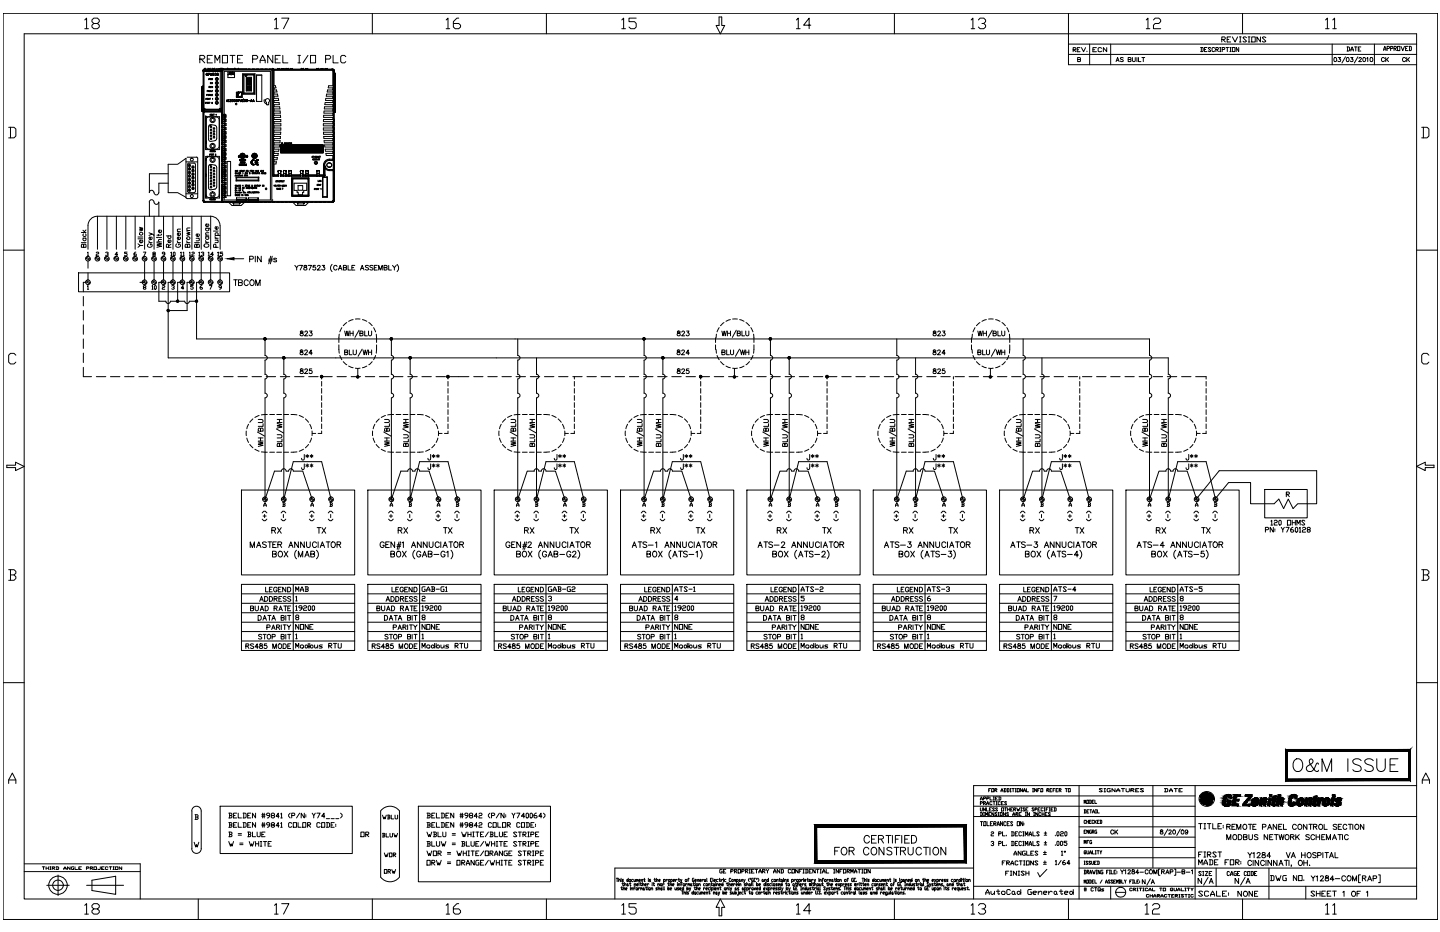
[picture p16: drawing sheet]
<svg xmlns="http://www.w3.org/2000/svg" width="432mm" height="279mm" viewBox="0 0 432 279" stroke-linecap="round" stroke-linejoin="round" font-family="sans-serif">
<!-- layer: 0 -->
<g fill="#000" stroke="#000" stroke-width=".3">
<path d="M244.3 247.3h45.4zM244.4 247.4l45.3-.1zM289.7 247.3v11.4zM289.6 247.4l.1 11.3zM244.3 258.7h45.4zM244.3 258.7l45.3-.1zM244.3 247.3v11.4zM244.3 247.3l.1 11.3z"/>
<path d="M244.8 258.1l-.4 .6zM244.8 258.1l-.4 .6z"/>
<path d="M244.4 247.3l.5 .5zM244.3 247.4l.6 .4z"/>
<path d="M244.8 247.8h44.4zM244.9 247.9l44.3-.1zM289.2 247.8v10.4zM289.1 247.9l.1 10.3zM244.8 258.2h44.4zM244.9 258.1h44.2l-44.3 .1zM244.8 247.8v10.4zM244.8 247.8l.1 10.3z"/>
<path d="M289.1 247.8l.5-.5zM289.6 247.3l-.4 .6z"/>
<path d="M289.2 258.1l.5 .5zM289.1 258.2l.6 .4z"/>
</g>
<g fill="none" stroke="#000" stroke-width=".3">
<path d="M250.3 255.1h.9M251.7 254h-1.4v2.3M252.7 254.1a1.08 1.08 0 0 1 1.3 .5 1.08 1.08 0 0 1-.2 1.4 .84 .84 0 0 1-1 .3 .84 .84 0 0 1-.6-.9v-.5zM254.6 255.1l1.3-.1 .2-.6-.5-.4h-1v2.3M255.4 255.1l.7 1.2M260.5 254.6a.77 .77 0 0 0-1.2-.5 1.21 1.21 0 0 0-.4 1.4 1.21 1.21 0 0 0 1.1 .8l.5-.6M260.7 251a.83 .83 0 0 0-1-.5 .83 .83 0 0 0-.6 .8v.6a.82 .82 0 0 0 .7 .9 .82 .82 0 0 0 .9-.6M261.3 251.6h.9M261.4 254.4l.2-.3a1.13 1.13 0 0 1 1.4 .8 1.13 1.13 0 0 1-.7 1.4 1.16 1.16 0 0 1-1.1-.7 1.16 1.16 0 0 1 .2-1.2zM262.8 250.5h-1.5v2.2h1.5M263.4 251.6h1l.4-.3 .1-.4-.5-.4h-1v2.2M264.2 251.6l.7 1.1"/>
<path d="M265.1 254v2.3l-1.5-2.3v2.3M265.7 250.5h1.5M266.4 250.5v2.2M267.4 254.4a.82 .82 0 0 0-.8-.4 .82 .82 0 0 0-.6 .6l1.3 .8 .1 .6a.93 .93 0 0 1-1.4 0M267.6 250.5v2.2M268.1 254h1.5M268.5 251.6h.8M268.8 254v2.3M269.9 250.5h-1.4v2.2M270 255.1l1.3-.1 .2-.4v-.4l-1.5-.2v2.3M270.4 250.5v2.2M270.8 255.1l.7 1.2"/>
<path d="M271.3 251.6h.8M272.3 254l.1 2a.76 .76 0 0 0 .8 .3 .76 .76 0 0 0 .6-.7v-1.6M272.7 250.5h-1.4v2.2h1.4M273.3 250.5h.8a1.22 1.22 0 0 1 .8 1.1 1.22 1.22 0 0 1-.8 1.1h-.8zM276.3 254.6a.82 .82 0 0 0-1-.6 .82 .82 0 0 0-.6 .9v.5a.83 .83 0 0 0 .6 .9 .83 .83 0 0 0 1-.6M276.9 254h1.5M277.7 254v2.3M278.9 254v2.3M280 254.4l.2-.3a1.13 1.13 0 0 1 1.3 .8 1.13 1.13 0 0 1-.7 1.4 1.16 1.16 0 0 1-1-.7 1.16 1.16 0 0 1 .2-1.2zM283.6 254v2.3l-1.5-2.3v2.3"/>
</g>
<!-- layer: 1 -->
<g fill="none" stroke="#000" stroke-width=".3">
<path d="M.9 4h430.2v271.6h-430.2zM7.3 10.1h417.5v259.4h-417.5zM25.4 6l.6-.6v3.2M25.4 8.6h1.1M28.1 7l-.5-.5v-.5l.5-.6h1.1l.6 .6v.5l-.6 .5h-1.1l-.5 .5v.6l.5 .5h1.1l.6-.5v-.6l-.6-.5M59.5 4v6.1M59.9 17.7h1.1l.4-.4v-.3l-.4-.4h-1.1v2.3M60.3 17.7l1.1 1.2M62.2 17.7h.7M63.7 16.6h-1.5v2.3h1.5M64.4 18.9v-2.3l.8 1.5 .7-1.5v2.3M66.7 16.6h1.5v2.3h-1.5z"/>
<path d="M69 16.6h1.5M69.7 16.6v2.3M71.2 17.7h.8M72.7 16.6h-1.5v2.3h1.5M75.7 17.7h1.2l.4-.4v-.3l-.4-.4h-1.2v2.3M78 18.9v-.8l.8-1.5 .7 1.5v.8M78 18.1h1.5M81.8 16.6v2.3l-1.5-2.3v2.3M82.3 6l.6-.6v3.2M82.3 8.6h1.1M82.5 17.7h.8M84 16.6h-1.5v2.3h1.5"/>
<path d="M84.5 5.4h2.1l-1.6 3.2M84.8 16.6v2.3h1.5M89.3 18.9h.8M89.3 16.6h.8M89.7 16.6v2.3M92.3 16.6l-1.4 2.3M93.1 16.6h1.5v2.3h-1.5zM97.6 17.7h1.2l.4-.4v-.3l-.4-.4h-1.2v2.3M99.9 16.6v2.3h1.5M103.7 17l-.4-.4h-.8l-.3 .4v1.5l.3 .4h.8l.4-.4M111.6 4v6.1M133.8 6l.5-.6v3.2"/>
<path d="M133.8 8.6h1M137.6 5.4h-.6l-1.1 1.1v1.6l.6 .5h1.1l.5-.5v-.6l-.5-.5h-1.7M163.8 4v6.1M186.5 6l.5-.6v3.2M186.5 8.6h1.1M190.8 5.4h-2.2v1.1h1.7l.5 .5v1.1l-.5 .5h-1.1l-.6-.5M215.6 5.1h.8v2.5h.9l-1.3 2.5-1.3-2.5h.9zM238.8 6l.6-.6v3.2M238.8 8.6h1.1M243.1 7.5h-2.1l1.6-2.1v3.2M268.2 4v6.1M291.2 6l.5-.6v3.2"/>
<path d="M291.2 8.6h1.1M293.4 6l.5-.6h1.1l.5 .6v.5l-.5 .5h-.6M295 7l.5 .5v.6l-.5 .5h-1.1l-.5-.5M320.4 4v15.4h104.4M320.4 16.3h104.4M320.4 13.2h104.4M321.8 14.9h.6l.2-.4-.2-.2h-.6v1.2M322 14.9l.6 .6M323 14.9h.4M323.1 17.8h.8v-.4l-.8-.2v1.3l.8-.1v-.4l-.2-.2M323.9 14.3h-.9v1.2h.9M324.3 14.3l.6 1.2 .6-1.2"/>
<path d="M325.9 15.3v.2M326.7 13.2v6.2M327.7 14.9h.6M328.8 14.3h-1.1v1.2h1.1M330.3 14.5l-.3-.2-.7 .2v.8l.2 .2 .8-.2M331.9 14.3v1.2l-1.1-1.2v1.2M333.1 13.2v6.2M334.7 18.5l.4-1.3 .5 1.3M334.8 18.1h.6M336.8 17.4l-.3-.2-.5 .2v.3l.8 .4-.3 .4-.5-.2M338.3 17.8h.7l.1-.4-.8-.2v1.3l.8-.1v-.4l-.2-.2M339.6 17.2v.9l.4 .4 .4-.2v-1.1"/>
<path d="M340.9 17.2v1.3M341.4 17.2v1.3h.7M342.4 17.2h.9M342.8 17.2v1.3M343.7 6l.5-.6v3.2M343.7 8.6h1.1M345.9 6l.5-.6h1.1l.5 .6v.5l-.5 .5h-1.1l-.5 .5v1.1h2.1M360 14.2h.6l.2 .2v.9l-.2 .2h-.6M360.2 14.2v1.3M361.2 14.8h.3M361.9 14.2h-.7v1.3h.7M363.1 14.4l-.2-.2-.6 .2 .8 .9-.2 .2-.6-.2"/>
<path d="M364.2 14.4l-.2-.2-.6 .2v.9l.3 .2 .5-.2M364.6 14.8h.6l.2-.4-.2-.2h-.6v1.3M364.8 14.8l.6 .7M365.7 15.5h.4M365.7 14.2h.4M365.9 14.2v1.3M366.4 11.8h.8l.2-.5-.2-.2h-.8v1.5M366.5 14.8h.6l.2-.4-.2-.2h-.6v1.3M366.7 11.8l.7 .8M367.6 14.2h.8M368 11.8h.5M368 14.2v1.3"/>
<path d="M368.8 15.5h.4M368.8 14.2h.4M369 14.2v1.3M369 11.1h-1v1.5h1M369.5 14.2h.8v1.3h-.8zM369.5 11.1l.8 1.5 .8-1.5M371.4 14.2v1.3l-.7-1.3v1.3M371.7 12.6h.5M371.7 11.1h.5M371.9 11.1v1.5M372.6 4v6.1M373.8 11.3l-.3-.2h-.5l-.3 .2 1.1 1-.3 .3h-.5l-.3-.3"/>
<path d="M374.3 12.6h.5M374.3 11.1h.5M374.5 11.1v1.5M375.3 11.1h1.1v1.5h-1.1zM378 11.1v1.5l-1.1-1.5v1.5M379.6 11.3l-.3-.2h-.5l-.3 .2 1.1 1-.3 .3h-.5l-.3-.3M397.5 6l.5-.6v3.2M397.5 8.6h1M399.5 13.2v6.2M399.6 6l.6-.6v3.2M399.6 8.6h1.1M400.1 17.3a.58 .58 0 0 1 .7 .6 .58 .58 0 0 1-.7 .5l-.1-.4z"/>
<path d="M401.3 17.2h.7l-.4 .5a.4 .4 0 0 1 .4 .5 .4 .4 0 0 1-.5 .3l-.3-.2M403.5 17l-1.1 1.9M403.9 17.3a.58 .58 0 0 1 .7 .6 .58 .58 0 0 1-.7 .5l-.2-.4zM403.9 14.1l.8 .2v.8l-.8 .2M404.1 14.1v1.2M405 17.2h.7l-.4 .5a.43 .43 0 0 1 .3 .7 .43 .43 0 0 1-.7-.1M405.1 15.3l.3-1.2 .4 1.2M405.1 14.9h.7M406.2 14.1h.7M406.5 14.1v1.2M407.2 17l-1.1 1.9M407.3 14.7h.4"/>
<path d="M407.5 17.5l.2-.3 .5 .3-.8 1h.9M408.1 14.1h-.8v1.2h.8M408.8 17.3a.58 .58 0 0 1 .7 .6 .58 .58 0 0 1-.7 .5l-.1-.4zM409.8 17.5l.3-.3v1.3M411 17.3a.58 .58 0 0 1 .7 .6 .58 .58 0 0 1-.7 .5l-.2-.4zM412.1 13.2v6.2M414.9 15.2l.4-1.3 .3 1.3M414.9 14.7h.7M415.1 17.5a.46 .46 0 0 0-.5-.3 .46 .46 0 0 0-.4 .5v.3a.46 .46 0 0 0 .4 .5 .46 .46 0 0 0 .5-.3M415.5 17.2v1.3M415.8 17.8l.6 .7M415.9 14.5h.6l.2-.2-.2-.4h-.6v1.3"/>
<path d="M416.4 17.2l-.9 .9M417 14.5h.5l.2-.2-.2-.4h-.5v1.3M418 14.5h.6l.1-.2-.1-.4h-.6v1.3M418.2 14.5l.5 .7M419.1 13.9h.6v1.3h-.6zM420.1 13.9l.5 1.3 .5-1.3M421.5 17.5a.48 .48 0 0 0-.6-.3 .48 .48 0 0 0-.3 .5v.3a.48 .48 0 0 0 .3 .5 .48 .48 0 0 0 .6-.3M421.5 14.5h.3M421.8 17.2v1.3M422.1 17.8l.6 .7M422.2 13.9h-.7v1.3h.7M422.5 13.9h.6l.1 .2v.9l-.1 .2h-.6"/>
<path d="M422.7 13.9v1.3M422.7 17.2l-.9 .9M2.6 38.2h1.6l.6 .5v2.1l-.6 .5h-1.6M3.1 38.2v3.1M60.5 26.3h.1M60.5 26.4v.1M60.5 32.9v.1M60.5 32.9h.1M60.5 33h.1M60.5 26.5h.1M60.5 26.4h.1M60.5 33v.1"/>
<path d="M60.5 33.1h.1M60.5 26.3v.1M60.5 33.1l.1 .2M60.5 26.2v.1M60.5 26.2h.1M60.5 26.1v.1M60.6 26.3h.1M60.6 26.3v.1M60.6 26.4h.1M60.6 33.1h.1M60.6 33h.1M60.6 26.4v.1"/>
<path d="M60.6 32.9v.1M60.6 32.9v-6.4v6.4M60.6 33.2h.1M60.6 32.9h.2M60.6 26.5h.4M60.6 26.5h.1M60.6 32.9h.1M60.6 33.3v.1M60.6 26.1h-.1M60.6 33.3h.1M60.6 26.1h.1M60.6 26v.1"/>
<path d="M60.6 33.3l.1 .1M60.7 26.1h-.1M60.7 26h-.1M60.7 33.4h.1M60.7 26.1h.1M60.8 26h-.1M60.8 33.2v.1M60.8 26h.1M60.8 33.3h.1M60.8 26.1h.1M60.8 26v.1M60.8 33.1v.1"/>
<path d="M60.8 26.3v6.6M60.8 32.9v.1M60.8 33.4h.1M60.8 33.4h.2M60.8 26h.2M60.8 33.3v.1M60.8 26.1v.1M60.8 33.2h.1M60.8 33v.1M60.8 32.9l.1 .1M60.9 33.2v.1M60.9 33.3v.1"/>
<path d="M60.9 26h.1M60.9 26.1v.1M60.9 33.3h.1M60.9 26.1h.1M60.9 33.2h.1M60.9 26v.1M60.9 21.3h.1M60.9 26.3v.1M60.9 33v.1M60.9 33.4v26.7v-26.5M60.9 33.6h.1M60.9 33.5v.1"/>
<path d="M60.9 33.5h.1M60.9 33.6h.3M60.9 21.1l.1 11.8M60.9 21.2h.1M60.9 21v.1M61 32.8h.1M61 21.3h.1M61 21h-.1M61 21.4h.1M61 33.1v.1M61 21.4h4.8h-4.2M61 33v-.2v.4"/>
<path d="M61 33.2h.1M61 33.2h.2v.2M61 26h.1M61 21.1h.1M61 21.2h.1M61 21.3l.3 .1M61 21.2v.2M61 21.4h.3M61 32.8h5.1M61 32.8h4.9M61 33.2v.1M61 21h.1"/>
<path d="M61 33.3h.1M61 21.1v.1M61 32.7h.1M61 20.9v.1M61 32.9h.1M61 33.3v.1M61 21.2v.1M61 32.8v.1M61 20.9h.1M61 20.8h.1M61 33.4h.1M61.1 20.9h-.1"/>
<path d="M61.1 21.4l.1 11.4M61.1 21.4h5M61.1 21h-.1M61.1 21l-.1 .1M61.1 32.7h-.1M61.1 32.9h.1M61.1 20.9h.1M61.1 33.4h.1M61.1 32.7h.1M61.1 21.2h.1M61.1 21h.1M61.1 33h.1"/>
<path d="M61.1 32.9l.1 .1M61.1 20.8v.1M61.1 33.5v.1M61.1 33.5h.1M61.2 20.8h-.1M61.2 33h5.3M61.2 20.8h.1M61.2 21h.1M61.2 33.5h.1M61.2 32.8h.1M61.2 33.6v26.8M61.2 33.6h5.4"/>
<path d="M61.2 21h4.5M61.2 33.4h.1M61.2 20.9h.1M61.2 20.9v.1M61.2 21.1v.1M61.2 33v.2h4.5M61.2 21v.1h4.5M61.2 33.4v.1M61.3 32.8h.1M61.3 32.8l-.3 .1M61.3 21.3h.1M61.3 21.3v.1"/>
<path d="M61.3 20.8v.1M61.3 20.8h.1M61.3 32.7h.1M61.3 20.7h.1M61.3 21.4h.1M61.4 20.8h-.1M61.4 21.4h.1M61.4 32.7h.1M61.4 20.8h.1M61.4 20.7h-.2M61.4 20.7h.1M61.4 20.7l.1 .1"/>
<path d="M61.4 32.8h.1M61.5 21.4h-.1M61.5 20.8h.1M61.5 20.7h.1M61.5 20.8h4.3v.6M61.5 21.4h.1M61.6 21.4h-.1M61.6 30.9l.2-.2h-.2v.3M61.6 32.8h.1M61.6 21.4h.1M61.7 35v9.8v-2M61.7 35h.1"/>
<path d="M61.7 35h4.1v9.8h-4.1zM61.7 35.1h.1M61.7 34.9h.1M61.7 29.7l.3-.2h-.3v.4M61.8 36v7.8M61.9 22l.4 .1-.2-.1a.3 .3 0 0 0-.3 .3 .3 .3 0 0 0 .4 .3l.1-.1-.3 .1-.2-.2zM61.9 28.5h.2M62.1 27.3h.2M62.2 28.3h-.3v.4M62.4 27.1h-.3v.4M62.4 20.7h.6h-.6M62.4 20.7h.1"/>
<path d="M62.4 30.8l.2-.1h-.2v.3M62.4 27.5l.2-.4 .1 .4M62.5 27.4h.2M62.5 38l.3-.5 .5-.1 1.4 .3 .3 .5M62.5 29.6l.3-.1h-.3v.4M62.5 22.3l.4-.2-.4-.1v.6v-.7l.4 .2-.4 .2M62.5 38v3.8M62.5 30.8l.2 .2M62.6 23.7l.3-.1-.3-.1v.4M62.7 26.1l.3-.1-.3-.1v.4M62.7 29.6l.1 .3M62.7 28.5l.3-.2h-.3v.4"/>
<path d="M62.7 35a.95 .95 0 0 0-.9 1M62.8 30.7h.2M62.8 35.1h2M62.8 27.1l.1 .4 .2-.4M62.8 26.1l.2 .2M62.8 28.5l.2 .2M62.9 37.6h.4v.2h-.4zM62.9 30.7v.3M62.9 29.5h.2M63 34.4l.2-.1-.2-.1v.4M63 23.5l.1 .4 .1-.4 .1 .4 .1-.4M63 20.7h.1"/>
<path d="M63 29.5v.4M63.1 25.9l.1 .4 .1-.4M63.1 21.9l.1 .7h.3l.1-.7v.6l-.2 .1-.3-.1zM63.2 27.1v.4h.3M63.4 28.4h-.3l.1 .3 .2-.1M63.5 30.7h.2l-.2 .3h.2M63.5 23.7l.3-.1-.3-.1v.4M63.5 28.5h.2M63.5 27.1h.3M63.5 24.7v.4M63.6 24.9l.2 .2M63.6 20.7h.7h-.7"/>
<path d="M63.6 20.7h.1M63.6 27.1v.4M63.6 23.7l.2 .2M63.7 29.5l.1 .4M63.7 34.4l.2-.1-.2-.1v.4M63.8 28.3h-.3v.4h.3M63.8 25.9v.4l-.3-.4v.4M63.8 24.7l-.3 .3M63.9 21.9l.3 .1zM63.9 21.9v.7h.3h-.3M63.9 34.4v.2M63.9 22.3h.2h-.2"/>
<path d="M64 34.2h.3M64.1 34.2v.4M64.3 20.7h.1M64.5 22h.3M64.6 22l-.1 .5 .3 .1-.1-.6M64.7 34.3l.1 .3M64.7 20.7h.2M64.8 35a.95 .95 0 0 1 .9 1v7.8a.95 .95 0 0 1-.9 .9h-2a.95 .95 0 0 1-1-.9M65 38.2v3.4M65.1 22.5l.1 .1M65.3 22.2v.4M65.5 22.3l-.4-.1v-.3h.4l-.4 .3h.3a.23 .23 0 0 1 0 .4 .23 .23 0 0 1-.3-.1h.4"/>
<path d="M65.6 32.8h.1M65.6 21.1v.1M65.7 21h.1M65.7 21v.1M65.7 33.2h.1M65.7 21.1v.1M65.7 33.2v.1M65.7 33.4h.1M65.7 20.9h.1M65.7 21.2h.1M65.7 33.3h.1M65.7 21.2v.1"/>
<path d="M65.7 21.3h.1M65.7 20.8h.1M65.7 20.7h.1M65.7 33.2l.1 .2v-.2M65.7 33.2h.7M65.7 20.7v.1M65.8 32.8h.1M65.8 33.2h.1M65.8 33.4h.1M65.8 20.7h.1M65.8 21.4h.1M65.8 33.2h.5"/>
<path d="M65.8 21.3h.1M65.8 20.9h.4M65.9 21.4h.1M65.9 33.4h.1M65.9 32.8h.1M65.9 33.2h.1M65.9 20.7h.1M65.9 33.1h.1M66 32.8h.1M66 21.4h.1M66 33.4h.1M66 32.7h.1"/>
<path d="M66 20.7h.1M66 33.1l-.1 .1M66 33.5h.1M66 33.1h.1M66.1 21.4v11.4M66.1 33.1h.1M66.1 32.7h.1M66.1 21.4h-.1M66.1 32.8h.1M66.1 20.7h.1M66.1 21.4h.1M66.1 33.4h.1"/>
<path d="M66.1 21.3v.1M66.1 32.8h.4M66.1 33.2h.1M66.2 21.4h-.1M66.2 20.7h.1M66.2 33.1h.1M66.2 21.4h.2M66.2 33.4h.1M66.2 32.8h.1M66.2 21.4h.1M66.2 21.3h.1M66.2 32.7h.1"/>
<path d="M66.3 32.8h-.1M66.3 20.7h.1M66.3 21.4h-.1M66.3 33.4h.1M66.3 33.1h.1M66.3 33.2h.1M66.3 32.8h.2M66.3 20.8h.1M66.3 21.4h.1M66.3 21.4h.3M66.3 20.8h.5M66.3 21.4h.2"/>
<path d="M66.3 20.8l-.1 .6M66.3 32.8h.1M66.3 32.7h.1M66.3 33.3v.1M66.3 33.3h.1M66.3 33.2v.2zM66.3 21.3h.1M66.3 20.9h.1M66.3 21.2h.1M66.3 33.2v.1M66.4 21.1l-.1 .1M66.4 33.2h.1"/>
<path d="M66.4 32.8h.1M66.4 32.7h.1M66.4 21.2v.1M66.4 20.9h.1M66.4 21.1h.1M66.4 21.1h.2M66.4 21.4h.1M66.4 32.9h.1M66.4 33.4h.1M66.4 33.3h.1M66.4 33h.1M66.4 38.3h.8h-.4"/>
<path d="M66.4 35.7h.8h-.4M66.4 33.5v1h.8h-.4M66.4 39.6h1M66.4 38.3h.1M66.4 37h.8M66.4 35.7h.1M66.4 34.5h.1M66.4 38.8h.1M66.4 37.6h.1M66.4 36.3h.1M66.4 35h.1M66.4 37h.1"/>
<path d="M66.4 39.6h.1M66.4 38.2h.1M66.4 39.5h.1M66.5 35.7h-.1M66.5 37h-.1M66.5 38.3h-.1M66.5 39.6h-.1M66.5 32.8h-.1M66.5 37h.1M66.5 34.5h.1M66.5 39.5h.1M66.5 38.3h.1"/>
<path d="M66.5 35.7h.1M66.5 33.5h.1M66.5 39.6h.1M66.5 32.9h.1M66.5 33.4h.1M66.5 21.4h.1M66.5 33.3h.1M66.5 32.9v.1M66.5 33h.1M66.5 33.2h.1M66.5 33v.2M66.5 32.8h.1"/>
<path d="M66.5 33.4l-5.3 .1M66.5 33.4l-.1 .1M66.5 36.3h.1M66.5 38.8h.1M66.5 37.6h.1M66.5 35h.1M66.5 38.2h.1M66.5 38.9h.1M66.5 35.1h.1M66.5 32.2l.1 .5M66.5 21.4v11.4M66.6 32.7h-.1"/>
<path d="M66.6 33.5v.1M66.6 34.5h.1M66.6 39.6h.1M66.6 37h.1M66.6 32.7h.1M66.6 21.2h.1M66.6 32.8h.1M66.6 33.5h.1M66.6 32.9h.1M66.6 33.4h.1M66.6 21.2v.1M66.6 33.3h.1"/>
<path d="M66.6 21.3h.1M66.6 21.1h.1M66.6 38.9h.1M66.6 38.3h.1M66.6 37.6h.1M66.6 36.3h.1M66.6 35.7h.1M66.6 35.1h.1M66.6 33h.1M66.6 33.2h.1M66.6 21.1v.1M66.6 35.1v.6"/>
<path d="M66.6 36.3v.7M66.6 37.6v.7M66.6 20.9h.1M66.6 20.9v.1M66.6 38.2h.1M66.6 34.4h.1M66.6 39.5h.1M66.6 21h.1M66.6 20.8v.1M66.6 32.9v.1M66.6 21.4h.1M66.6 21v13.5"/>
<path d="M66.6 38.9v.7M66.6 21l-.2 .1M66.6 39.5v.1M66.6 20.8h.1M66.6 38.8h.1M66.7 38.9h.1M66.7 37.6h.1M66.7 35.1h.1M66.7 36.3h.1M66.7 20.8h.1M66.7 20.9h.1M66.7 34.4h.1"/>
<path d="M66.7 37h.1M66.7 35.7h.1M66.7 38.2h.1M66.7 39.5h.1M66.7 20.7h.1M66.8 38.9h.1M66.8 20.7h-.1M66.8 37.6h.1M66.8 36.4h.1M66.8 36.4v.6zM66.8 35.1h.4M66.8 35.1h.1"/>
<path d="M66.8 20.9h15M66.8 20.9h.1M66.8 20.9v13.6M66.8 35.1v.6M66.8 38.9v.6M66.8 38.9h.9M66.8 39.5h.1M66.8 37.6h.9M66.8 20.7h.1M66.8 20.8h.1M66.8 38.9v.7M66.8 38.3h.1"/>
<path d="M66.8 35.7h.1M66.8 34.5h.1M66.8 20.8h15M66.8 21h14.7v39.4M66.8 37.6v.7M67.2 38.9v1.9M67.2 38.3v.6h-.8v.7M67.2 38.3h.1M67.2 37v.6h-.8v.7M67.2 37v-15.6h13.9v38.6h-6.6M67.2 35.7h.1M67.2 35.1h.1"/>
<path d="M67.2 34.5h.1M67.2 37.6v.7M67.2 39.5h.5M67.3 38.9h.1M67.3 37.6h.1M67.3 36.3h.1M67.3 35.1h.1M67.4 38.3h.3M67.4 38.9h.1M67.4 37h.3M67.4 37.6h.1M67.4 36.3h.1"/>
<path d="M67.4 35.7h.3M67.4 35.1h.1M67.4 34.5h.3M67.4 38.8h.1M67.4 37h.1M67.4 34.5h.1M67.4 38.3h.1M67.4 34.4h.1M67.4 38.2h.1M67.4 35.7h.1M67.4 39.5h.1M67.5 38.2h-.1"/>
<path d="M67.5 35.7h-.1M67.5 34.4h-.1M67.5 38.3h-.1M67.5 37h-.1M67.5 39.5h-.1M67.5 39.6h.1M67.5 38.3h.1M67.5 38.3h.2M67.5 37h.1M67.5 35.7h.1M67.5 35.7h.2M67.5 34.5h.1"/>
<path d="M67.5 34.5h.2M67.5 39.6h.2M67.5 37h.2M67.7 38.3v.6M67.7 37v.6M67.7 34.5v.6M67.7 35.7v.7M67.7 39.6v.5M67.7 39.5v.6h-1.3v.7M67.7 35.1h-1.3v.6M67.7 36.4l-1.3-.1v.7M67.7 39.5v.1"/>
<path d="M68 29.9l.1 .6zM68.2 20.7h.1M68.3 20.7h.1M68.3 21.6h2v1.7h-2zM68.6 22.3h.1M68.6 22.3h.4l-.7 .1M68.6 22.3l-.3 .1M68.6 22.4h.1M68.8 21.7h.1M68.8 22l.1 .3M68.9 21.8h.1M68.9 21.7v.4l.1-.3"/>
<path d="M68.9 21.7h.9M68.9 22.3l-.6 .1M68.9 22.3h.1M68.9 30.5h.5h-.5l.4-.6h-.4h.4l-.4 .6M69 21.8h.1M69 21.8h.7M69 21.9h.1M69.1 21.9h.1M69.1 22.1l-.2-.1 .1 .3 .3 .2 .4-.2v-.3l-.1 .1M69.1 22l.2 .3 .3-.3M69.1 22l.5 .1M69.1 22v.1"/>
<path d="M69.6 21.9h.1M69.6 22h.1M69.6 29.9h.3M69.6 22.3l.7 .1M69.7 29.9l-.1 .5h.3M69.7 22.3h.3M69.7 22.2h.1M69.7 21.8v.1M69.7 21.9h.1M69.7 21.8h.1M69.7 22.3h.1M69.7 21.8l.1 .3"/>
<path d="M69.8 21.8h.1M69.8 29.9v.6M69.8 22v.3l.5 .1M69.8 21.7v.4M70 22.3h.1M70 22.4h.1M70 22.3l.3 .1M70.1 22.4h.1M70.2 30.4h.3M70.2 29.9h.3M70.2 29.9v.6M70.3 20.7h.1"/>
<path d="M70.4 29.9v.6M70.5 20.7h.1M70.6 20.7h.1M70.7 20.7h.8M70.8 29.9l.4 .1-.2-.1a.3 .3 0 0 0-.3 .3 .3 .3 0 0 0 .3 .3l.2-.2-.3 .2-.2-.3zM70.9 27.7h.5M70.9 27.7v1.5M70.9 29.2h1.7M70.9 27.7h1.7M70.9 29v.1M70.9 29h.1M70.9 28.4h.5z"/>
<path d="M70.9 29.1h.1M71 28.7l-.1 .1M71.1 29.1h.1M71.1 28.8h.3h-.5h.2v.3M71.1 29.1h1.3M71.2 29.1l-.3 .1M71.3 27.9l-.4 .2M71.3 27.8h.1M71.3 27.9h.1M71.4 27.7h.1M71.4 29.9h.4l-.1 .3h-.3l.4-.1-.4-.2v.6zM71.4 28.4v.4"/>
<path d="M71.4 27.8h.1M71.4 27.7l-.5 .4M71.5 27.7h.1M71.5 27.7l-.6 .4M71.5 20.7h.1M71.5 27.7l-.1 .1M71.5 27.7v.3h.4v-.3M71.9 27.7h.1M72 27.7h.1M72 29.9l.2 .6 .2-.6-.2 .6-.2-.2zM72 29h.1M72 29.1h.1"/>
<path d="M72 27.7h.6M72.4 27.7l.1 1.4M72.5 29.1h-.4M72.5 27.7v1.4M72.5 27.7h.1M72.6 27.7h.1M72.6 29.1v.1M72.6 27.7v1.5M72.7 29.9h.3h-.3v.6h.3h-.3zM72.7 30.2h.2h-.2M72.7 22.1h3.8v6.2h-3.8zM73 22.3v5.8"/>
<path d="M73 28.1h3.3M73 22.3h3.3M73 22.3l.2 .2M73 29.9h.1M73.2 22.5h2.9M73.2 22.5v5.4M73.2 27.9h2.9M73.2 27.9l-.2 .2M73.3 29.9h.2M73.3 29.9v.6l.2-.1v-.5M73.6 22.8v-.3v.3h.2M73.6 22.8h.2"/>
<path d="M73.8 22.8h.1M73.8 20.7h.1M73.8 23.2h1.6v4.1h-1.6zM73.9 29.9h.3h-.3M73.9 20.7h.1M74 24.1l.4 .2M74 25.8l.1 .1M74 24.7h.5M74 25.5h.5M74 24.9h.5M74 26.3h.5M74 25.8h.5"/>
<path d="M74 27.1h.5M74 26.6h.5M74 24.1v.6M74 25.8v.5M74 26.6v.5M74 26.6l.1 .1M74 24.1h.5M74 23.4h.5M74 23.9h.5M74 22.5l-.2 .3M74 22.6h.1M74.1 22.5l-.3 .3"/>
<path d="M74.1 30.1v.4M74.1 25.3l-.1-.4v.6M74.1 23.8l-.1-.4v.5M74.1 26.9l-.1 .2M74.1 26.1l-.1 .2M74.1 24.3v.2M74.1 25.9v.2M74.1 26.7v.2M74.1 26.9h.3M74.1 26.7h.3M74.1 26.1h.3M74.1 25.9h.3"/>
<path d="M74.1 24.5l-.1 .2M74.1 25.3h.3M74.1 25.1h.3M74.1 25.3l-.1 .2M74.1 24.5h.3M74.1 23.8h.3M74.1 23.5h.3M74.1 23.8l-.1 .1M74.1 26.7l.3 .2zM74.1 25.1l.3 .2zM74.1 24.3l.3 .2zM74.1 23.5l.3 .2z"/>
<path d="M74.2 30.2l-.4-.1 .1-.2 .3 .4-.1 .2-.3-.1M74.2 30.3l-.3 .2M74.4 26.1l.1 .2M74.4 23.5v.3M74.4 24.3v.2M74.4 25.1v.2M74.4 25.9v.2M74.4 26.7v.2M74.4 25.9h-.3l.3 .2M74.4 26.9l.1 .2M74.4 20.7l.6 .1zM74.4 30.2h.5z"/>
<path d="M74.5 24.1v.6l-.1-.2M74.5 24.9v.6l-.1-.2M74.5 23.4v.5l-.1-.1M74.5 25.8v.5M74.5 26.6v.5M74.5 26.6l-.1 .1M74.5 25.8l-.1 .1M74.5 24.9l-.1 .2M74.5 24.1l-.1 .2M74.5 23.4l-.1 .1M74.8 24.1h.5l-.1 .2M74.8 23.4v.5"/>
<path d="M74.8 24.1v.6M74.8 24.9v.6M74.8 25.8v.5M74.8 26.6v.5M74.8 26.6l.1 .1M74.8 25.8l.1 .1M74.8 24.9l.1 .2M74.8 24.7h.5M74.8 25.5h.5M74.8 24.9h.5M74.8 26.3h.5M74.8 25.8h.5"/>
<path d="M74.8 27.1h.5M74.8 26.6h.5M74.8 24.1l.1 .2M74.8 23.4h.5M74.8 23.4l.1 .1M74.9 26.7h.3v.2h-.3zM74.9 25.1h.3v.2h-.3zM74.9 24.3h.3v.2h-.3zM74.9 23.5h.3v.3h-.3zM74.9 26.1l-.1 .2M74.9 26.9l-.1 .2M74.9 25.3l-.1 .2"/>
<path d="M74.9 25.9v.2M74.9 26.1h.3M74.9 25.9h.3M74.9 24.5l-.1 .2M74.9 23.8l-.1 .1M74.9 26.7l.2 .2zM74.9 25.1l.2 .2zM74.9 24.3l.2 .2zM74.9 23.5l.2 .2zM74.9 25.9l.2 .2zM75.2 30.5h.1M75.2 23.8l.1 .1h-.5"/>
<path d="M75.2 26.9l.1 .2M75.2 24.5l.1 .2M75.2 26.1l.1 .2M75.2 25.3l.1 .2M75.2 25.9v.2M75.2 30.3h.4M75.2 30.3h.3M75.3 25.8l-.1 .1M75.3 26.6l-.1 .1M75.3 24.9l-.1 .2M75.3 23.4v.5M75.3 24.1v.6"/>
<path d="M75.3 24.9v.6M75.3 25.8v.5M75.3 26.6v.5M75.3 23.4l-.1 .1M75.4 29.9l.2 .6-.2-.6-.2 .6zM75.7 20.7h.6M75.8 30.3h.4M75.8 30.3h.3M76 29.9l.2 .6-.2-.6-.3 .6zM76.1 22.5v5.4M76.1 27.9l.2 .2M76.3 22.3v5.8"/>
<path d="M76.3 22.3l-.2 .2M76.9 22.5h1.6v7.9h-1.6zM76.9 20.7h.7M76.9 22.5h1.6M78.2 20.7h.6M79.2 29.9a1.04 1.04 0 0 0 .7 1.3M79.3 30h.4M79.5 20.7h.6M79.9 31.3l.2 .1M80.1 31.4h.3M80.5 30.7a.61 .61 0 0 0 .2-.9 .61 .61 0 0 0-1 0 .61 .61 0 0 0 .2 .9v.6M80.5 31.3l-.1 .1"/>
<path d="M80.6 30.7v.6M80.7 20.7h.7M81.7 20.9h.1M81.7 21h.1M81.7 20.8h.1M81.8 20.9v31.6M81.8 20.8h.1M81.8 20.8v.1M81.8 20.7h.1M81.8 21h.1M81.8 20.9h.1M81.8 21l.2 .1"/>
<path d="M81.8 21v31.5M81.9 20.9l-.1 .1M81.9 20.9h-.1M81.9 20.8h.1M81.9 20.7h.1M81.9 21h.1M82 20.9l-.1 .1M82 21.1v31.3M82 20.9v.1M82 20.7h.1M82 20.8h.1M82 20.9h.1"/>
<path d="M82.1 20.8h.1M82.1 20.7h.1M82.1 20.8l-.1 .1M82.1 20.8v.1M82.2 39h2v-.6h-2.2v.6h.2l-.2 1.3h.2M82.2 35.8h2v.6l-2 .1v.6M82.2 37.1h-.2v.6h.2M82.2 37.1h2v.6h-2M82.2 35.2v.6h-.2v.7h.2M82.2 34.6h-.2v.6h.2M82.2 34.6l1.9-.1v.7M82.2 33.3h-.2v.6h.2"/>
<path d="M82.2 32h-.2v.7h.2M82.2 32h1.6l.1 .6M82.2 30.1h1.4l-.1-.6h-1.5v.6h.2l-.2 1.3h.2M82.2 28.2h1l.1 .6h-1.1M82.2 20.8v.3h-.2M82.2 20.8h17.3M82.2 28.8v.7M82.2 32.7v.6M82.2 33.9v.7M82.2 37.7v.7M82.2 39.6h2M82.2 35.2h2"/>
<path d="M82.2 33.9h1.9M82.2 33.3h1.8M82.2 32.7h1.8M82.2 30.7h1.5M82.2 27h.7M82.2 20.8l-.1 .1M82.6 25.7l.2 .6h-.6v.7h-.2v.6h.2l-.2 1.2h.2M82.6 25.7h-.6v.6h.2M82.9 26.9l.1 .7h-.8M83.2 20.8h.7M83.2 20.8h.1M83.2 20.7v.1"/>
<path d="M83.7 30.7l.1 .7M83.8 31.4h-1.6v.6M83.9 20.8h-.7h.7M83.9 20.8h.1M83.9 20.7v.1M84 33.3l.1 .6M84.2 39.6l-.1 .6M84.5 20.8h.6M84.5 20.8h.1M84.5 20.7v.1M85.1 20.8h-.6h.6M85.1 20.8h.1"/>
<path d="M85.1 20.7v.1M85.8 20.8h.6M85.8 20.8h.1M85.8 20.7v.1M86.4 20.8h-.6h.6M86.4 20.8h.1M86.4 20.7v.1M87.1 20.8h.6M87.1 20.8h.1M87.1 20.7v.1M87.7 20.8h-.6h.6M87.7 20.8h.1"/>
<path d="M87.7 20.7v.1M90.4 20.8h.6M90.4 20.8h.6h-.6M90.4 20.8h.1M90.4 20.7v.1M91 20.8h-.6h.6M91 20.8h.1M91 20.7v.1M91.6 20.8h.7M91.6 20.8h.1M91.6 20.7v.1M92.3 20.8h-.7h.7"/>
<path d="M92.3 20.8h.1M92.3 20.7v.1M95 20.8h.1M95 20.7v.1M95 20.8h.6zM95 20.8h.6h-.6M95 20.8h.6M95.6 20.8h.1M95.6 20.7v.1M96.2 20.8h.6h-.6M96.2 20.8h.6M96.2 20.8h.6z"/>
<path d="M96.2 20.7v.1M96.2 20.8h.1M96.8 20.8h.1M96.8 20.7v.1M97 38.3v.7h3v-.6h-3M97 37.1v.6M97 39.6v.6M97 35.8h3v.7l-3-.1zM97 37.1h3v.6h-3M97 39.6h3v.7h-2.9M97.1 35.2h2.7M97.2 33.3l-.1 .6"/>
<path d="M97.2 33.3h2.8v.6h-2.8M97.2 32.6l.1-.6h2.7v.7h-2.7M97.4 31.4l.1-.7h2.5v.7h-2.6M97.5 20.8h.6h-.6M97.5 20.8h.6M97.5 20.8h.1M97.5 20.7v.1M97.7 29.5l-.1 .6h2.4v-.6h-.2M98 28.2h2v.6h-2.2zM98.1 20.8h.1M98.1 20.7v.1M98.3 26.9l-.2 .7h1.9v-.6h-.2"/>
<path d="M98.6 25.7l-.2 .6h1.6v-.6h-1.4M99.5 20.8h.1M99.5 20.9h.1M99.6 20.9h.1M99.6 20.8h.1M99.6 20.8v.1M99.7 20.9h.1M99.7 21h.1M99.7 21l.1 .1M99.8 20.7l-.3 .1M99.8 20.7h-38.4M99.8 21h.1"/>
<path d="M99.8 20.7h.1M99.8 34.6l-2.7-.1-.1 .7M99.8 34.6h.2v.6h-.2M99.8 28.8v.7h-2M99.8 26.3v.7h-1.5M99.8 21.1h.1M99.8 21.1h-17.6v4.6M99.8 21.1v4.6M99.8 27.6v.6M99.8 30.1v.6M99.8 31.4v.6M99.8 32.7v.6"/>
<path d="M99.8 33.9v.7M99.8 35.2v.6M99.8 36.5v.6M99.8 37.7v.7M99.8 39v.6M99.8 20.9v.1M99.9 21h.1M99.9 21.1v.1M99.9 21.2h.1M99.9 21v.1M99.9 20.7l.1 .1M100 21.2v.1"/>
<path d="M100 20.8h.1M100 21.1h.1M100 21.2h.1M100 21.3h.1M100 21.1v.1M100 20.8v.1M100 38.9h.1M100 39.6h.1M100 38.3h.1M100 37.6h.1M100 36.4h.1M100 37.1h.1"/>
<path d="M100 35.8h.1M100 32.1v.6zM100 31.4h.1M100 30.1h.1M100 28.8h.1M100 27.6h.1M100 28.3h.1M100 26.3h.1M100 27h.1M100 25.1h.1M100 25.8h.1M100 24.5h.1"/>
<path d="M100 23.2v.6zM100 21.4h.1M100 21.4v26.3M100 20.9h.1M100 31.4v-.6v.6M100 38.9v-.6v.6M100 36.4v-.6v.6M100 37.6v-.5v.5M100 32.1l.1 .6zM100 27.6v-.6v.6M100 29.5v.6v-.5M100 30.1l.1 .1"/>
<path d="M100 30.8h.1M100 29.5h.1M100 29.5v.1M100 28.8v-.5v.5M100 28.3l.1 .6M100 26.3v-.5v.5M100 25.1v-.6v.6M100 24.5l.1 .6M100 23.2l.1 .6zM100 24.5v.6M100 25.8v.5M100 27v.6"/>
<path d="M100 28.3v.5M100 29.5v.6M100 30.8v.6M100 35.8v.6M100 37.1v.5M100 38.3v.6M100 39.6v.6M100.1 21h.1M100.1 20.9h.1M100.1 30.8v.6M100.1 39.6v.6M100.1 38.3v.6"/>
<path d="M100.1 35.8v.6M100.1 37.1v.5M100.1 27v.6M100.1 29.5v.7M100.1 28.3v.6M100.1 28.3h-.1M100.1 25.8v.5M100.1 27h-.1M100.1 24.5v.6M100.1 22.2h.1M100.1 33.5h.1M100.1 22.1h.1"/>
<path d="M100.1 20.9v.1M100.1 21v.1M100.1 31.4v-.6v.6M100.1 39.6v.6v-.6M100.1 38.9v-.6v.6M100.1 38.9h.1M100.1 38.3h.1M100.1 36.4v-.6v.6M100.1 37.6v-.5v.5M100.1 37.6h.1M100.1 36.4h.1M100.1 37.1h.1"/>
<path d="M100.1 35.8h.1M100.1 33.2h.1M100.1 33.7h.2M100.1 32.1v.6zM100.1 31.4h.1M100.1 27.6v-.6v.6M100.1 30.2v-.7v.7M100.1 30.2h.1M100.1 30.8h.1M100.1 29.5h.1M100.1 28.9v-.6v.6M100.1 28.9h.1"/>
<path d="M100.1 27.6h.1M100.1 28.3h.1M100.1 26.3v-.6v.6M100.1 26.3h.1M100.1 27h.1M100.1 25.1v-.6v.6M100.1 25.1h.1M100.1 25.7h.1M100.1 24.5h.1M100.1 23.2v.6zM100.1 22h.2M100.1 33.6h.1"/>
<path d="M100.1 33.2v.2M100.1 22.3v.1M100.1 22.3h.1M100.1 33.6v.1M100.1 22.2v.1M100.1 22h.1M100.1 21.9v.1M100.1 21l.1 .2M100.2 21.1h.1M100.2 21.2h.1M100.2 33.7v26.4v-18.5M100.2 39.7h.1"/>
<path d="M100.2 21.2v.8v-.8M100.2 33.7v7.9M100.2 21.2l-.2 .2M100.3 33.3v.1M100.3 33.6h.1M100.3 22.3v.1M100.3 33.4v.1M100.3 22.3h.1M100.3 33.5h.1M100.3 33.6v.1M100.3 22.2v.1M100.3 22.1h.1"/>
<path d="M100.3 22h.1M100.3 21.9v.1M100.3 33.2h.3M100.3 33.7h.1M100.3 22.4v10.8M100.3 33.2v.1M100.3 22.2h.1M100.3 21.9l.1 .1M100.4 22h.1M100.4 33.7h.1M100.4 33.6h.1M100.5 22.1h.1"/>
<path d="M100.5 33.6h-.1M100.5 22v.1M100.5 33.5v.1M100.5 33.5h.1M100.5 22.2h.1M100.5 22.3h.1M100.5 33.3h.1M100.5 33.4h.1M100.5 22.1l.1 .1M100.6 33.4l-.1 .1M100.6 22.3h.1M100.6 33.3h.1"/>
<path d="M100.6 22.4h.1M100.6 33.4h.1M100.6 33.2h.1M100.6 33.2v.1M100.6 33.2v-10.7v10.7M100.6 22.2h.1M100.6 22.5l-.5-.1v10.8h.2M100.6 22.5h.1M100.6 22.4v.1M426.3 38.2h1.6l.6 .5v2.1l-.6 .5h-1.6M426.8 38.2v3.1M50.4 54.9h-2.8v2.8a.76 .76 0 0 1-.9 .7 .76 .76 0 0 1-.6-.9l-.4-.4h-.5l-.4 .6"/>
<path d="M50.4 49.2h2.9l2.5-1.7v11.7l-2.5-1.4h-2.9zM50.4 52.1h-5.6v5.7M55.8 48.5h3.5M55.8 58.1h3.5M56.1 47.1h2.8M56.2 49.3l.3-.4h1.7l.4 .4-.1 8.2-.3 .3h-1.5l-.5-.5M56.3 49.3v8M56.7 52.8h.3l-.2-.1v.2M56.7 49.5v.2M56.7 51.6l.1 .2M56.7 53.8l.3 .1M56.8 54.8l-.1 .2v-.2l.3 .2"/>
<path d="M56.8 57v.1M56.9 49.5l-.2 .1M56.9 50.6l-.2 .2M56.9 51.6l-.1 .1M57 55.9v.2l-.3-.2M57.8 54.2h.2M57.8 56.3h.2M57.8 55.3h.2M57.8 55.6h.2l-.2-.2v.2M57.8 50.1l.2 .1v-.1l-.1 .1M57.8 51.3h.2zM57.8 52.1h.2"/>
<path d="M57.8 54.4l.1 .1M57.8 56.5l.2 .2M58 54.4l-.1 .1M58 51l-.2 .1M58 52.3l-.2 .1M58 53.1l-.2 .1M58 53.3l-.2 .2M58.9 47.1l.4 .4v11.6l-.4 .4h-2.8l-.4-.4M61.7 52.7h.1M61.7 42.8h.1M61.7 42.3v.2M61.7 46.9h4.1v12.5h-4.1z"/>
<path d="M61.7 58.8h.1M61.7 52.8h.1M61.7 52.9h.1M61.7 52.2h.1M61.7 48h.1M61.7 48.1h.1M61.7 47.9h.1M61.7 42.9h.1M61.7 42.5h.1M61.7 52.3h.1M61.7 42.4h.1M61.7 59.3h.2"/>
<path d="M61.7 58.9h.1M61.7 47.6v11.7M61.7 52.3v.1M61.8 47.9v10.4M61.9 47.5h-.2M61.9 47.4h-.2h.2M62.2 47.1l-.1-.2v.2M62.2 46.8v.3M62.7 47a.95 .95 0 0 0-.9 .9M62.8 47h2M62.8 46.4l.3-.2h-.3v.4M62.9 49.5l.4 .1z"/>
<path d="M63 59.8l.2-.2h-.2v.4M63 45.3l.2-.1-.2-.1v.4M63.1 59.8l.1 .2M63.1 45.3l.1 .2M63.6 59.7l-.2-.1 .2 .3h-.3M63.6 45.2l-.3-.1 .3 .3-.3 .1M63.6 46.4l.2-.2h-.2v.4M63.7 45.2l.2-.1-.2 .4h.2M63.7 46.4l.1 .2M63.9 46.2h.2M63.9 59.9h-.3l.2-.3v.4M64 46.2v.4"/>
<path d="M64 45.1h.2v.4l-.2-.1M64.1 59.6v.4zM64.4 45.2l.1-.1-.1 .4h.2M64.5 59.6l-.1 .1 .2 .2h-.3M64.5 46.3l.2-.1-.2 .4h.3M64.8 47a.95 .95 0 0 1 .9 .9v10.4a.95 .95 0 0 1-.9 .9h-2a.95 .95 0 0 1-1-.9M65 50.1l-.5-.6-1.2-.2-.7 .4-.1 6.6 .3 .5 .5 .1 1.2-.2 .5-.6M65 41.6l-.5 .6-1.2 .2-.5-.2-.3-.4M65 50.1v6M66.4 59.2h.8h-.4v1.2M66.4 58.6h.8h-.4M66.4 56h.8h-.4"/>
<path d="M66.4 44h.8M66.4 51l1.3-.1v.7M66.4 41.4v.7M66.4 42.7v.7M66.4 44v.6M66.4 45.2v.7M66.4 46.5v.7M66.4 47.7v.7M66.4 49v.7M66.4 50.3v.7M66.4 51.5v.8M66.4 52.8v.7h.8"/>
<path d="M66.4 54.1v.7M66.4 55.3v.7M66.4 56.6v.7M66.4 57.9v.7M66.4 59.2v1.2M66.4 58.6h.1M66.4 54.1h.8M66.4 57.3h1.3M66.4 57.9h1M66.4 56h.1M66.4 54.8h.8M66.4 52.3h.8"/>
<path d="M66.4 50.3h.8M66.4 47.7l1.3 .1M66.4 46.5h1.3M66.4 42.1h.8M66.4 40.8h1M66.4 57.9h.1M66.4 50.3h.1M66.4 46.5h.1M66.4 56.6h.1M66.4 49h.1M66.4 45.2h.1M66.4 55.3h.1"/>
<path d="M66.4 47.7h.1M66.4 43.9h.1M66.4 40.8h.1M66.4 52.3h.1M66.4 53.5h.1M66.4 42.1h.1M66.4 48.4h.1M66.4 43.4h.1M66.4 54.1h.1M66.4 42.6h.1M66.4 52.8h.1M66.4 41.4h.1"/>
<path d="M66.4 59.1h.1M66.4 51.5h.1M66.4 40.1h.1M66.4 57.2h.1M66.4 54.8h.1M66.4 47.2h.1M66.4 45.9h.1M66.4 44.6h.1M66.4 58.5h.1M66.4 49.7h.1M66.4 51h.1M66.4 52.2h.1"/>
<path d="M66.5 44.6h-.1M66.5 49.7h-.1M66.5 58.6h-.1M66.5 50.9h-.1M66.5 52.2h.1M66.5 40.8h.1M66.5 54.8h.1M66.5 53.5h.1M66.5 47.1h.1M66.5 44.6h.1M66.5 56h.1M66.5 48.4h.1"/>
<path d="M66.5 45.9h.1M66.5 42.1h.1M66.5 58.6h.1M66.5 57.3h.1M66.5 50.9h.1M66.5 49.7h.1M66.5 43.4h.1M66.5 43.3h.1M66.5 59.1h.1M66.5 57.8h.1M66.5 56.6h.1M66.5 55.3h.1"/>
<path d="M66.5 52.8h.1M66.5 51.5h.1M66.5 50.3h.1M66.5 49h.1M66.5 47.7h.1M66.5 46.5h.1M66.5 45.2h.1M66.5 43.9h.1M66.5 42.6h.1M66.5 41.4h.1M66.5 54h.1M66.5 40.1h.1"/>
<path d="M66.5 46.4h.1M66.5 45.1h.1M66.5 54.1h.1M66.5 50.2h.1M66.5 52.3h.1M66.6 50.3h.1M66.6 42.1h.1M66.6 40.8h.1M66.6 48.4h.1M66.6 59.2h.1M66.6 58.6h.1M66.6 57.9h.1"/>
<path d="M66.6 56.6h.1M66.6 56h.1M66.6 55.3v.1M66.6 54.1h.1M66.6 52.8h.1M66.6 51.5h.1M66.6 49h.1M66.6 47.7h.1M66.6 46.5h.1M66.6 45.2h.1M66.6 44h.1M66.6 42.7h.1"/>
<path d="M66.6 41.4h.1M66.6 40.1h.1M66.6 45.2v.7M66.6 46.5v.7M66.6 47.7v.7M66.6 49v.7M66.6 50.3v.7M66.6 51.5v.8M66.6 52.8v.7M66.6 54.1v.7M66.6 55.3v.7M66.6 56.6v.7"/>
<path d="M66.6 57.9v.7M66.6 56.6v.1M66.6 51.5v.1M66.6 45.8h.1M66.6 54.7h.1M66.6 53.4h.1M66.6 52.2h.1M66.6 47.1h.1M66.6 45.9h.1M66.6 43.3h.1M66.6 57.2h.1M66.6 50.9h.1"/>
<path d="M66.6 49.6h.1M66.6 55.3h.1M66.6 51.6h.1M66.6 57.3h.1M66.6 54.8h.1M66.6 53.5h.1M66.6 52.2v.1M66.6 49.7h.1M66.6 44.6h.1M66.6 40.1v.7M66.6 41.4v.7M66.6 42.7v.7"/>
<path d="M66.6 44v.6M66.6 59.2v1.2M66.6 44.5h.1M66.6 58.5h.1M66.7 56.7h.1M66.7 55.3h.1M66.7 51.6h.1M66.7 57.9h.1M66.7 50.3h.1M66.7 55.4h.1M66.7 56.6h.1M66.7 49h.1"/>
<path d="M66.7 45.2h.1M66.7 41.4h.1M66.7 46.5h.1M66.7 52.8h.1M66.7 47.8h.1M66.7 44h.1M66.7 59.2h.1M66.7 54.1h.1M66.7 51.5h.1M66.7 42.7h.1M66.7 40.1h.1M66.7 49.6h.1"/>
<path d="M66.7 48.4h.1M66.7 47.1h.1M66.7 44.6h.1M66.7 50.9h.1M66.7 47.7h.1M66.7 43.9h.1M66.7 45.8h.1M66.7 53.4h.1M66.7 52.2h.1M66.7 42.1h.1M66.7 40.8h.1M66.7 56h.1"/>
<path d="M66.7 54.7h.1M66.7 44.5h.1M66.7 43.3h.1M66.7 58.5h.1M66.7 57.2h.1M66.7 45.9h.1M66.8 59.2h.1M66.8 55.4h.1M66.8 57.9h.1M66.8 56.7h.4M66.8 56.7h.1M66.8 54.1h.1"/>
<path d="M66.8 54.1v.7zM66.8 52.8h.1M66.8 52.2h.4M66.8 51.6h.4M66.8 51.6h.1M66.8 50.3h.1M66.8 50.3v.6zM66.8 49.7h.4M66.8 49h.4M66.8 49h.1M66.8 47.8h.1M66.8 46.5h.4"/>
<path d="M66.8 46.5h.1M66.8 45.2h.4M66.8 45.2h.1M66.8 44.6h.4M66.8 44h.1M66.8 42.7h.4M66.8 42.7h.1M66.8 42.1h.4M66.8 41.4h.4M66.8 41.4h.1M66.8 40.1h.1M66.8 53.5h.9v.6h-.9"/>
<path d="M66.8 52.8h.9M66.8 40.1v.7M66.8 41.4v.7M66.8 42.7v.6M66.8 44v.6M66.8 45.2v.7M66.8 46.5v.6M66.8 47.8v.6M66.8 49v.7M66.8 51.6v.6M66.8 52.8v.7M66.8 55.4v.6"/>
<path d="M66.8 56.7v.6M66.8 55.4h.9M66.8 40.8h.9M66.8 52.2h-.1M66.8 58.6h.1M66.8 57.3h.1M66.8 56h.1M66.8 52.2h.1M66.8 49.7h.1M66.8 47.8v.6h.4M66.8 48.4h.1M66.8 47.1h.1"/>
<path d="M66.8 45.9h.1M66.8 44.6h.1M66.8 43.3h.1M66.8 42.1h.1M66.8 57.9v.7M67.2 55.4h.1M67.2 58.6h.1M67.2 56.7v1.2M67.2 55.4v1.2h-.8M67.2 56.7h.1M67.2 56h.1M67.2 54.8v.5h-.8"/>
<path d="M67.2 54.1v.7M67.2 52.8v.7M67.2 52.2h.1M67.2 51v.5h-.8M67.2 51.6h.1M67.2 50.3v.6M67.2 49.7h.1M67.2 49h.1M67.2 48.4h.1M67.2 47.1h.1M67.2 47.8h.1M67.2 45.9h.1"/>
<path d="M67.2 46.5h.1M67.2 45.2h.1M67.2 44.6h.1M67.2 43.3h.1M67.2 44h.1M67.2 42.7h.1M67.2 42.1h.1M67.2 40.8v.6h-.8M67.2 41.4h.1M67.2 41.4v.7M67.2 42.7v7.6M67.2 51.6v.6"/>
<path d="M67.2 53.5v.6M67.2 57.9v2.1h6.6M67.2 59.2h.5M67.2 52.2h.5M67.2 59.2h.2M67.2 57.9h.5M67.2 56.7h.5M67.2 56.6h.2M67.2 55.3l.2 .1M67.2 54.1h.2M67.2 52.8h.2M67.2 51.6h.5"/>
<path d="M67.2 51.5l.2 .1M67.2 50.3h.2M67.2 49h.2M67.2 47.7l.2 .1M67.2 46.5h.2M67.2 45.2h.2M67.2 42.1h.5M67.3 59.2h.1M67.3 57.9h.1M67.3 56.6h.1M67.3 51.5h.1M67.3 50.3h.1"/>
<path d="M67.3 49h.1M67.3 46.5h.1M67.3 45.2h.1M67.3 40.1h.1M67.3 55.3h.1M67.3 54.1h.1M67.3 52.8h.1M67.3 47.7h.1M67.3 43.9h.1M67.3 42.6h.1M67.3 41.4h.1M67.4 59.2h.1"/>
<path d="M67.4 58.6h.3M67.4 57.9h.1M67.4 56h.3M67.4 56.6h.1M67.4 54.8h.3M67.4 55.4h.1M67.4 54.1h.1M67.4 52.2l-.2 .6h-.8M67.4 52.8h.1M67.4 51.6h.1M67.4 50.3h.1M67.4 49h.1"/>
<path d="M67.4 47.8h.1M67.4 46.5h.1M67.4 45.2h.1M67.4 44h.3M67.4 44h.1M67.4 42.7h.3M67.4 42.1l-.2 .6h-.8M67.4 42.7h.1M67.4 41.4h.3M67.4 41.4h.1M67.4 40.1h.1M67.4 53.5h-.2"/>
<path d="M67.4 48.4h-.2M67.4 50.9l-.2 .1M67.4 49.7h-.2M67.4 47.1l-.2 .1M67.4 45.9h-.2M67.4 44.6h-.2M67.4 43.3l-.2 .1M67.4 43.3h.1M67.4 51.5h.1M67.4 47.7h.1M67.4 55.3h.1M67.4 45.8h.1"/>
<path d="M67.4 47.1h.1M67.4 49.6h.1M67.4 48.4h.1M67.4 50.9h.1M67.4 43.9h.1M67.4 54.7h.1M67.4 56h.1M67.4 53.4h.1M67.4 44.6h.1M67.4 42.1h.1M67.4 57.2h.1M67.4 49.7h.1"/>
<path d="M67.4 52.2h.1M67.4 45.9h.1M67.4 58.6h.1M67.4 40.8h.1M67.4 53.5h.1M67.4 59.1h.1M67.4 54.8h.1M67.4 58.5h.1M67.4 57.3h.1M67.5 50.9h-.1M67.5 54.7h-.1M67.5 53.4h-.1"/>
<path d="M67.5 47.1h-.1M67.5 43.3h-.1M67.5 42.1h-.1M67.5 56h-.1M67.5 48.4h-.1M67.5 44.6h-.1M67.5 45.9h-.1M67.5 57.2h-.1M67.5 49.6h-.1M67.5 58.5h-.1M67.5 52.2h-.1M67.5 40.8h-.1"/>
<path d="M67.5 52.8h.1M67.5 58.6h.1M67.5 58.6h.2M67.5 57.3h.1M67.5 57.3h.2v.6h-.2M67.5 56h.1M67.5 56h.2M67.5 54.8h.1M67.5 53.5h.1M67.5 52.2h.1M67.5 52.2h.2M67.5 50.9h.1"/>
<path d="M67.5 49.7h.1M67.5 49.7h.2M67.5 48.4h.1M67.5 48.4h.2M67.5 47.1h.1M67.5 47.1h.2v.7h-.2M67.5 45.9h.1M67.5 45.9h.2v.6h-.2M67.5 44.6h.1M67.5 44.6h.2M67.5 43.3h.1M67.5 43.3h.2v.7h-.2"/>
<path d="M67.5 42.1h.1M67.5 42.1h.2M67.5 40.8h.1M67.5 59.2h.2M67.5 56.6h.2M67.5 54.8h.2M67.5 42.7h.2M67.5 40.8h.2M67.5 41.4h.2M67.7 54.8v.6v-.6M67.7 57.3v.6M67.7 56v.7"/>
<path d="M67.7 52.2v.6M67.7 50.9v.7M67.7 47.1v.7M67.7 45.9v.6M67.7 43.3v.7M67.7 42.1v.6M67.7 40.8v.6M67.7 44.6v.6M67.7 48.4v.6M67.7 49.7v.6M67.7 53.5v.6M67.7 58.6v.6"/>
<path d="M67.7 59.2h.1M67.7 44.6h-1.3M67.7 44.6v.6h-1.3M67.7 48.4v.6h-1.3M67.7 49.7v.6h-.9M67.7 49.7h-1.3M67.7 48.4h-1.3M67.7 47.1l-1.3 .1M67.7 45.9h-1.3M67.7 43.3l-1.3 .1M67.7 40.8h.1M68.1 48.4h1v10.3h-1z"/>
<path d="M70.5 52.8l.1-.4 .2 .4M70.5 58.7v-.4l.2 .4 .1-.4v.4M70.5 57.5l.3 .1-.1 .3zM70.5 52.7h.2M70.5 51.1v.3M70.5 56.3h.2M70.5 57h.2M70.8 56.1h-.3v.4h.3M70.8 56.8h-.3v.4h.3M70.8 51.8l-.3 .1 .1 .2 .2-.1M70.8 55.6h-.3l.1 .3 .2-.1M70.8 53.1l.2 .2-.2 .9"/>
<path d="M70.8 53.1h6.8M70.8 54.2h6.8M70.8 53.1v1.1M70.9 59.8h.1M70.9 52.6l.2 .2M70.9 52.5v.3M70.9 56.3l.2 .2M70.9 57l.2 .2M70.9 59.9v.1M70.9 59.9v-.6v1M70.9 60v.3M70.9 59.8h2.9v-.5v.7"/>
<path d="M70.9 51.7v.4l.4-.4 .2 .4M70.9 55.5v.4l.4-.4 .2 .4M70.9 58.7l.2-.4 .1 .4M70.9 57.7l.2-.1-.2 .2h.2M70.9 59.3h2.9M70.9 59.9h2.9M70.9 59.9h.1M71 51.1v.3l-.3-.3v.3M71 58.6h.2M71 53.3h6.5M71 54.1h6.5M71.1 51.1h.2v.3h-.2z"/>
<path d="M71.1 52.6l.2 .2M71.1 56.3l-.2 .2M71.1 57l-.2 .2M71.3 57.9v-.3l.2 .3M71.3 52h.1M71.3 55.7h.1M71.3 58.3l.3 .1-.1 .3h-.2zM71.4 52.4v.4h.2l-.2-.2M71.5 57.7l.2 .2M71.5 47l.1 .1M71.5 47.2h.1M71.6 47.1h.1"/>
<path d="M71.6 46.8l-.1 .3M71.6 46.7h.1M71.6 46.8h.1M71.6 56.4l.2-.1v.2M71.6 57.2v-.2l.2 .2M71.6 46.8v.2M71.6 56.3v.2M71.7 46.7h.1M71.7 46.8h.1M71.7 49.2h.3h-.2l.1 .2-.1 .2h.2h-.3zM71.7 47v.1M71.7 58.5h.2"/>
<path d="M71.7 47h.1M71.8 52.4h.1M71.8 47l-.1 .2M71.8 51.8h-.2l.2 .3h-.2M71.8 55.6h-.2l.2 .3-.2-.1M71.8 52.5v.3M71.8 57.5v.4M71.9 47.8l.2 .4h-.2zM71.9 56.5l.2-.4 .1 .4M71.9 56.8l.2 .4 .1-.4M71.9 57.7l.1 .2M71.9 52.6l.2-.1-.2 .3h.3"/>
<path d="M72 58.3h-.3v.4h.3M72 56.4h.2M72 57.6l-.2 .2M72.1 49.3l.1-.1v.4zM72.1 48.7l.1 .2zM72.1 48.5l.2 .4h-.2zM72.2 51.2h-.3v.2h.3M72.2 48.5v.2zM72.2 51.8h-.3l.3 .2-.3 .1M72.2 55.6h-.3l.3 .1-.1 .2-.2-.1M72.2 47.8v.4zM72.3 52.6l.2-.1v.3"/>
<path d="M72.3 52.5v.3M72.3 46.8v-.5l.1 .5M72.3 46.8h.1M72.3 46.5h.1M72.3 46.7h.1M72.3 46.9h.4M72.3 46.3h.1M72.3 46.4h.1M72.3 46.8h.4M72.4 47.8h.2h-.2l.1 .4zM72.4 49.2h.2h-.2l.2 .2-.2 .3zM72.4 48.5v.4z"/>
<path d="M72.4 47h.2M72.4 46.9h.1M72.4 46.8h.1M72.4 46.6h.1M72.4 46.4h.1M72.5 49.4h.1M72.5 58.3v.4M72.6 46.3l.1 .5zM72.6 46.5h.1M72.6 46.7h.1M72.6 46.3h.1M72.6 46.4h.1"/>
<path d="M72.6 52.5h.1M72.7 52.4v.4M72.7 49.2h.3l-.2 .4 .1-.4zM72.7 47.8h.3l-.1 .4zM72.7 48.5v.4zM72.7 46.8h-.3M72.7 46.9h.1M72.7 46.8h.1M72.7 46.6h.1M72.7 46.4h.1M72.7 56.1v.4M72.7 56.8v.4"/>
<path d="M72.7 48.6l-.1 .3M72.8 51.8l.1 .3M72.8 55.6l.1 .3M72.8 46.5l.4 .7h-.4zM72.8 46.5h.1M72.8 46.8h.2M72.8 46.5l.2 .2M72.8 46.7h.2M72.8 46.9h.2M72.8 47h.4M72.9 58.3v.4l-.3-.4v.4M72.9 56.1v.4"/>
<path d="M72.9 56.8v.4M72.9 48.5h.2v.4h-.2zM73 51.1v.3l-.3-.3v.3M73 46.8h.1M73 48.5v.2zM73 47h.1M73 46.9h.1M73 46.6h.1M73 46.9v.1M73 46.8l-.2 .3M73 48.7v.2zM73 51.1h.3"/>
<path d="M73.1 49.2h.2l-.2 .5zM73.1 47.8h.2h-.2l.2 .4h-.2zM73.2 57.5v.4l-.3-.4v.4M73.2 49.4h.1M73.2 47.1h-.4h.4M73.2 47v.1M73.2 51.1v.3M73.3 56.2h-.3v.3l.3-.1M73.3 48.5l.2 .1-.1 .3zM73.3 48.5v.2zM73.4 58.3l.1 .4 .2-.4M73.4 47.8l.3 .1-.1 .3h-.2z"/>
<path d="M73.5 49.2v.4zM73.5 47.8l.1 .3zM73.5 51.7h.2v.4h-.2zM73.5 55.5h.3l-.3 .4h.3M73.5 52.5l-.2 .1 .2 .2-.1-.3-.1 .2M73.7 57.8h.1M73.7 49.2h.2l-.1 .5zM73.7 47v-.2l.1 .2M73.8 59.9h.1M73.8 60h.1M73.8 59.8v.1M73.8 60v.3"/>
<path d="M73.8 49.4h.1M73.8 51.2h.2M73.9 51.7v.4M73.9 47v-.2l.1 .2M74 46.9l-.1 .2-.2-.1h.2M74 46.9v.1M74 51.7l.1 .4 .2-.4M74.1 51.1h-.3v.3h.3M74.1 47.1v.1M74.1 46.8h.2M74.1 47v.1M74.1 46.8v.2"/>
<path d="M74.1 58.3h-.2l-.1 .1 .3 .2h-.3M74.1 46.8h.1M74.1 46.8l.1 .1M74.1 47.1h.1M74.1 46.9h.1M74.2 58.7l.1-.4 .2 .4M74.2 47h.1M74.2 47v.1M74.2 46.9h.1M74.2 58.6h.2M74.2 46.9l-.1 .2M74.3 52.5h-.3l.1 .3 .2-.1"/>
<path d="M74.3 46.8h.1M74.3 51.4l.1 .1M74.4 56.2l-.3 .1 .1 .2 .2-.1M74.4 59.8h.1M74.4 59.9h.1M74.4 59.9v.1M74.5 59.9h.1M74.5 60h-.7v.3M74.5 59.8h.1M74.5 60h.1M74.5 57.6l-.2 .1 .1-.2 .1 .3h-.2M74.5 59.8h2.9"/>
<path d="M74.5 59.8v.1M74.5 60v.3M74.6 59.9h.1M74.6 55.5v.4l-.3-.4v.4M74.6 60h.1M74.6 59.8v.2M74.6 57.5l.3 .3-.1 .1-.2-.1 .3-.3zM74.6 56.1v.5M74.7 55.7h.2M74.7 56.1v.5M74.8 51.8h.2l-.2 .3h.2M74.8 56.2h-.2l.2 .2-.2 .1"/>
<path d="M74.9 56.1h.3M74.9 55.5h-.2v.4h.2M74.9 57.5l.2 .4M75 51.2h.1M75 56.1v.4M75.2 51.1h-.2v.3M75.2 56.3l.3 .2zM75.3 57.5l-.2 .2M75.3 48.5h.2M75.3 48.9h.3M75.3 48.8h.2M75.3 48.7h.2"/>
<path d="M75.3 48.6h.2M75.3 48.5a.78 .78 0 0 0 .8 1M75.3 49h.3M75.3 48.4h.3M75.4 57.8h.1M75.4 49.1h.3M75.4 48.3h.3M75.5 55.6h.2l-.2 .3h.2M75.5 49.2h.5M75.5 48.1l-.2 .4M75.5 48.8h-.2h.2M75.5 48.6h-.2h.2"/>
<path d="M75.5 48.1h.7h-.6M75.5 49.2h.7M75.6 57.5l.1 .4M75.6 49h-.3h.3M75.6 48.4h-.3h.3M75.6 49l.5 .2M75.6 48.3v.7M75.6 48.3h-.2h.3M75.6 48h.6M75.7 56.1v.5M75.7 48h.5M75.7 49.4h.5"/>
<path d="M75.7 51.2l.3-.1h-.3v.3M75.7 47.9h.5M75.8 51.8h-.2v.3l.1-.1M75.8 56.2h-.2l.2 .2-.2 .1M75.8 49.5h.4M75.8 48.2h-.4M75.9 51.2l.1 .2M75.9 57.6l.3-.1-.3 .4h.3M76 51.9l.2-.1-.2-.1v.4M76.1 51.9l.1 .2M76.1 47.1h.4M76.1 47h.1"/>
<path d="M76.1 46.8h.2M76.1 47h.2M76.1 46.5h.2M76.1 46.6h.2M76.1 46.9h.2M76.1 46.7h.2M76.1 47.9l-.6 .2M76.1 48.1l-.5 .2M76.2 49.3h-.6M76.2 48.1h-.7M76.2 47.9v.2M76.2 49.2v.3"/>
<path d="M76.2 56.2h-.2v.3h.2l-.1-.2-.1 .1M76.3 46.4l-.2 .6M76.4 46.3l.4 .4-.4 .4M76.5 46.3l-.4 .1M76.5 47h.2M76.5 46.4h.2M76.5 55.6h-.3l.1 .3 .1-.2M76.5 57.5l-.2 .2 .2-.1v.2h-.2M76.5 51.2h.3M76.5 51.1v.3M76.5 46.5h.3M76.6 46.8l-.3 .2"/>
<path d="M76.6 46.6l-.3-.2v.6M76.6 48.5h.2M76.6 48.9h.2M76.6 46.9h.1M76.6 48.8h.7M76.6 48.7h.7M76.6 48.6h.7M76.6 46.4h-.5h.5M76.6 46.8h.2M76.6 49h.3M76.6 48.4h.2M76.6 46.7h.2"/>
<path d="M76.6 46.5h.2M76.6 48.4h.3M76.6 49h.2M76.6 55.7l.3-.2h-.3v.4M76.6 47l-.5 .1M76.6 49.1h.4M76.7 48.2h.3M76.7 48.3h.3M76.7 49.2h.5M76.7 48.8l.7 .4v.3h-.3M76.8 51.7v.4l.2-.4M76.8 55.7l.1 .2"/>
<path d="M76.8 48.8l.6 .4M76.8 48.6h.5v.2h-.5M76.8 48.1h.6l-.7 .4M76.8 48.8h-.2h.2M76.8 51.1v.3M76.8 46.6l-.2 .2h.2M76.8 49.2h.6M76.8 48.4h-.2h.2M76.9 51.4l.1-.3 .2 .3M76.9 48.3h-.3h.3M76.9 51.3h.2M77 48h.4"/>
<path d="M77 56.2h-.3l.1 .3 .2-.1M77 47.9h.4h-.3M77.1 48.2h-.4h.4M77.1 57.5l.1 .4M77.2 52l.2-.2-.2-.1v.4M77.3 51.1h.2l-.2 .3h.2M77.4 47.9a.78 .78 0 0 0-.9 .7 .78 .78 0 0 0 .9 .8h-.4M77.4 59.9h.1M77.4 59.8v-.5v1M77.4 60h.1M77.4 59.8v.1M77.4 60v.3"/>
<path d="M77.4 49.3h-.5M77.4 59.3h-2.9v1M77.4 47.9v.2h-.6M77.4 47.9a.78 .78 0 0 0-.8 .8 .78 .78 0 0 0 .8 .8M77.4 48.1l-.6 .5M77.4 55.5l.2 .4 .1-.4M77.4 53.3v.7h-6.4M77.6 53.1v1.1M77.7 57.8h-.3l.2-.3v.4M77.8 51.8h-.2l.2 .2-.2 .1M77.9 55.7l.2-.2h-.2v.4M78.1 51.1v.3h.2"/>
<path d="M78.3 52.1l.2-.4 .1 .4M78.4 52h.1M78.7 55.5v.4M78.7 51.9l.2-.2h-.2v.4h.2v-.2M78.8 55.5v.4M79.1 51.2h-.3v.2h.3M79.2 55.6h-.3l.2 .3 .1-.1M79.3 51.8h-.2v.3l.2-.1M79.5 51.7l.2 .1v.3h-.2zM79.8 56.7h.1M81.7 52.5h.1M81.7 52.6h.1"/>
<path d="M81.8 52.6h.1M81.8 52.7h.1M81.8 52.5h.1M81.9 52.5h.1M81.9 52.8h.1M81.9 52.7h.1M81.9 52.6h.1M81.9 52.4v.1M81.9 52.3v.1M82 52.5h.1M82 52.6v.1M82 52.4h1.4"/>
<path d="M82 52.4l-.2 .1M82 52.8h.1M82 52.7h.1M82 52.5v.1M82.1 52.7h.1M82.1 52.6h.1M82.1 52.7h1.4M82.1 55.6l.1 .3M82.2 48.5h-.2v.7h.2M82.2 48.5h.7l-.2 .6M82.2 47.3h-.2v.6h.2M82.2 47.3l1-.1-.1 .7"/>
<path d="M82.2 46h-.2v.6h.2M82.2 46h1.3l-.2 .6M82.2 44.7h1.5M82.2 52.6h1.3M82.2 47.9h.9M82.2 42.8v.6M82.2 46.6v.7M82.2 47.9v.6M82.2 49.2v3.4M82.2 52.6l-.1 .1M82.2 49.2h.6M82.2 46.6h1.2"/>
<path d="M82.2 44.1h1.6M82.2 42.2h1.8M82.2 41.5h1.9M82.2 40.9h1.9M82.7 54.3h.2M83 54.2h-.3v.3h.3M83 56.6l.3-.1-.3-.1v.4l.2-.2M83 54.2h.2M83.1 55.4l-.3 .6M83.2 54.2v.3M83.2 55.6l.1 .3M83.3 56.8l.2-.4 .1 .4"/>
<path d="M83.3 54.3h.3M83.3 54.2v.3M83.4 56.7h.1M83.4 52.5h.1M83.4 52.6h.1M83.4 52.4v.1M83.4 51.4h.1M83.4 51.1l.1 .3M83.4 51.1v1.3M83.4 51.1h.8v1.3M83.4 52.4h.1M83.5 51.4h.1"/>
<path d="M83.5 52.6h.1M83.5 51.5v.5M83.5 52.6v.1M83.5 52.7h.1M83.5 52.8h.1M83.5 52v.8l-1.4-.1M83.5 52h.6M83.6 54.2v.3M83.7 44.7l-.1 .6-1.4 .1v.6M83.7 54.3h.1M83.9 43.4l-.1 .7M83.9 43.4h-1.9v.7h.2l-.2 1.3h.2"/>
<path d="M83.9 54.2h-.2v.3h.2M83.9 56.4h-.2l.2 .3h-.2M84 42.2l-.1 .6h-1.7M84 54.3l.3-.1h-.3v.3M84 56.6h.2M84.1 52.7h.1M84.1 52.7v.1M84.1 40.9v.6M84.1 43.4h12.8v2.4h-12.8zM84.1 43.5h12.8M84.1 43.6h12.8M84.1 43.7h12.8"/>
<path d="M84.1 43.8h12.8M84.1 43.9h12.8M84.1 44h12.8M84.1 44.1h12.8M84.1 44.2h12.8M84.1 44.3h12.8M84.1 44.4h12.8M84.1 44.5h12.8M84.1 44.6h12.8M84.1 44.7h12.8M84.1 44.8h12.8M84.1 44.9h12.8"/>
<path d="M84.1 45h12.8M84.1 45.1h12.8M84.1 45.2h12.8M84.1 45.3h12.8M84.1 45.4h12.8M84.1 45.5h12.8M84.1 45.6h12.8M84.1 45.7h12.8M84.1 45.8h12.8M84.1 52.7h1M84.1 52v.8h1v-.8M84.2 51.4h.1"/>
<path d="M84.2 52.5h.1M84.2 52.4h.1M84.2 51.5h.1M84.2 40.3h-2v.6h-.2v.6h.2l-.2 1.3h.2M84.2 54.3l.1 .2M84.2 52.6h.1M84.2 52.4v.1M84.2 52.6l-.1 .1M84.2 52.6h.8M84.2 52.4h.8M84.2 51.5l-.1 .5M84.3 56.4h-.3v.4h.3"/>
<path d="M84.4 42.8v.4M84.5 43l.3-.1-.3-.1v.4M84.6 55.9v-.4l.1 .4 .1-.4v.4M84.6 54.2v.3l-.2-.3v.3M84.6 56.4h.3M84.8 54.3h.1M84.8 56.4v.4M84.9 55.7l.3-.1-.1-.1h-.2v.4h.3l-.1-.2M85 54.2h-.2v.3h.2M85 52.4v.1M85 52.6h.1M85 52.4h.1"/>
<path d="M85 51.4h.1M85 52.5h.1M85 51.1v.3M85 51.1v1.3M85 51.5l.1 .5M85 52.6l.1 .1M85.1 54.2h.2M85.1 52.7h.1M85.1 52.8h.1M85.1 52h.6M85.1 54.2v.3M85.2 43.2l.1-.4 .1 .4"/>
<path d="M85.2 43.1h.2M85.3 55.7l.2-.2h-.2v.4M85.5 42.8l.3 .1-.1 .3zM85.7 52.7h.1M85.7 52.7v.1M85.7 52.7h1M85.7 52v.8h1v-.8M85.8 52.6h.1M85.8 52.5h.1M85.8 51.4h.1M85.8 52.4v.1M85.8 52.4h.1"/>
<path d="M85.8 51.5h.1M85.8 51.5l-.1 .5M85.8 52.4h.8M85.8 51.1v1.3M85.8 51.1l-.8 .1M85.8 51.1v.3M85.9 55.6h-.2l.2 .3-.2-.1M85.9 42.8l.2 .1-.1 .3zM86.2 43l.3-.1-.3-.1v.4M86.4 43l.1 .2M86.5 52.6h.1M86.5 51.4h.1"/>
<path d="M86.6 52.6l-.9 .1M86.6 52.4v.1M86.6 51.4h.1M86.6 51.1v.3M86.6 51.1v1.3M86.6 52.6h.1M86.6 51.1h.8v1.3M86.6 52.6l.1 .1M86.6 43h.2M86.6 52.4h.1M86.6 52.5h.1M86.6 51.5l.1 .5"/>
<path d="M86.7 52.7h.1M86.7 52.8h.1M86.7 52h.6M86.8 42.8h-.2v.4h.2M87.1 42.9l-.2-.1 .2 .2-.2 .1M87.3 52.7h.1M87.3 52.7v.1M87.3 52.7h2.9M87.3 52v.8h2.9v-.8M87.3 52.5h.1M87.3 52.4v.1M87.3 52.4h.1"/>
<path d="M87.3 51.4h.1M87.3 51.5h.1M87.4 52.6h.1M87.4 52.5h.1M87.4 51.4h.1M87.4 52.4h.1M87.4 51.5h.1M87.4 52.6h2.7M87.4 51.5l-.1 .5M87.4 52.6l-.1 .1M87.5 42.9l-.2-.1 .2 .2-.2 .1M87.5 53.4h5.1h-5.1"/>
<path d="M87.5 58.8v-5.4v5.4M87.5 58.8h.1M87.5 53.4h.1M87.6 58.5l.2 .1M87.6 58.5v-4.8h4.9v4.8M87.8 53.5l-.2 .1M87.8 53.5v5h4.5v-5M87.8 58.6h4.5M87.8 53.5h4.5M88.2 54.9h3.8v2.2h-.9v.5h-.4v.8h-1.3v-.8h-.3v-.5h-.9zM89.4 55.6h1.4v1.4h-1.4zM90.1 52.4v.1"/>
<path d="M90.1 51.4h.1M90.1 52.6h.1M90.1 52.4h.1M90.1 52.5h.1M90.1 51.5h.1M90.1 51.1v.3M90.1 51.1v1.3h-2.7M90.1 51.5l.1 .5M90.1 51.1h.8v1.3M90.1 52.6l.1 .1M90.1 52.7h.1M90.2 52.7h.1"/>
<path d="M90.2 52.8h.1M90.2 52h.6M90.7 52.7v.1M90.7 52.7h.1M90.8 52.7h.1M90.8 52.7h1M90.8 52v.8h1M90.8 52.7v.1M90.8 51.4h.1M90.8 51.3v.1M90.9 52.6h.1M90.9 52.5h.1"/>
<path d="M90.9 52.4v.1M90.9 51.4h.1M90.9 52.4h.1M90.9 51.5h.1M90.9 52.6h.8M90.9 52.4h.8M90.9 51.5l-.1 .5M90.9 52.6l-.1 .1M91.6 52.6h.1M91.6 51.4h.1M91.6 51.4v.1M91.6 52.5h.1"/>
<path d="M91.7 52.4v.1M91.7 51.4h.1M91.7 51.1v.3M91.7 51.1h.8v1.3M91.7 51.1v1.3M91.7 51.5l.1 .5M91.7 52.6l.1 .1M91.7 52.4h.1M91.7 52.6h.1M91.7 52.5h.1M91.7 52.5v.1M91.8 52.7h.1"/>
<path d="M91.8 52.8h.1M92.3 53.5l.2 .1M92.3 52h-.5v.8M92.3 52.7h.1M92.3 52.7h2.8M92.3 52v.8h2.8v-.8M92.3 52.7v.1M92.4 52.5h.1M92.4 51.4h.1M92.4 52.4v.1M92.4 51.5h.1M92.5 52.6h.1"/>
<path d="M92.5 52.5h.1M92.5 51.4h.1M92.5 52.4h.1M92.5 58.5l-.2 .1M92.5 51.5h.1M92.5 52.4h2.5M92.5 51.5l-.2 .5M92.6 58.8h-5.1h5.1M92.6 53.4v5.4v-5.4M92.6 58.8h.1M92.6 53.4h.1M93.6 47h.1"/>
<path d="M93.8 47.8l.2-.2h-.2v.4M93.8 46.8h-.2v.4h.2M93.9 46.8h.2M93.9 47.8l.1 .2M94 46.8v.4M94.1 47.8h.2M94.2 47h.2M94.2 46.8v.4M94.2 56.7l.3-.2h-.3v.4M94.4 47.6h-.3v.4h.3M94.4 46.8v.4M94.5 47h.2"/>
<path d="M94.7 47.6h-.2l.2 .2-.2 .1M94.8 46.8h-.3v.4h.3M94.8 47.6h.2M94.9 47l.2-.2h-.2v.4M94.9 47.6v.4M95 51.4h.1M95 52.6h.1M95 52.4h.1M95 52.5h.1M95 52.4v.1M95 51.1v.3M95 48l.1-.4 .2 .4"/>
<path d="M95 52.6l-2.7 .1M95 51.1h.8v1.3M95 51.1v1.3M95 51.5l.1 .5M95 52.6l.1 .1M95 47l.1 .2M95.1 52.7h.1M95.1 52.8h.1M95.1 56.7l.2-.2h-.2v.4M95.1 47.9h.1M95.1 52h.6M95.2 56.7l.1 .2"/>
<path d="M95.3 55.3h-.2l.2 .2-.2 .1M95.3 54v.5l.5-.5 .1 .5M95.4 47.8l.2-.2h-.2v.4M95.4 56.5h.2M95.4 55.3h.2M95.5 46.8v.4l-.3-.4v.4M95.5 47.8l.1 .2M95.5 55.3v.3M95.5 56.5v.4M95.6 47h.1M95.6 52.7h.1M95.6 52.7v.1"/>
<path d="M95.7 55.6l.2-.3 .1 .3M95.7 52.7h.1M95.7 52.7h1.4M95.7 52v.8h1.4M95.7 54.3h.2M95.7 47.6h.2M95.7 51.4h.1M95.7 55.5h.2M95.8 52.6h.1M95.8 52.5h.1M95.8 52.4v.1M95.8 51.4h.1"/>
<path d="M95.8 52.4h.1M95.8 51.5h.1M95.8 52.6h1.2M95.8 52.4h1.5M95.8 51.5l-.1 .5M95.8 52.6l-.1 .1M95.8 46.8h-.2v.4h.2M95.8 47.6v.4M95.9 46.8h.2M96 46.8v.4M96 55.3h.3M96.2 55.3v.3"/>
<path d="M96.2 56.6l.1 .3M96.3 54v.5l-.3-.5v.5M96.7 53.1h1.5v6h-1.5zM96.7 59h.1M96.7 53.2v5.8M96.8 53.1l-.1 .1M96.8 59v-5.8h1.3v5.8M96.8 59h1.3M96.9 43.5h-12.8h12.8M96.9 44.1h-12.8h12.8M96.9 44.7h-12.8h12.8M96.9 45.4h-12.8h12.8"/>
<path d="M97 52.6l.1 .1M97 49.5h.3M97 49.5v3.1M97.1 52.6h-.1M97.1 40.9v.6M97.1 52.7v.1M97.1 40.9h2.9v.6h-2.8M97.1 52.7h.1M97.1 52.8h.1M97.1 52.6h.1M97.1 52.5v.1M97.2 52.8h-.1"/>
<path d="M97.2 52.7h-.1M97.2 52.7h.1M97.2 52.5l-.1 .1M97.2 42.1v.7M97.2 52.5h.1M97.2 52.6h.1M97.2 52.8h.1M97.2 42.2h2.8v.6h-2.7M97.2 52.4v.1M97.3 52.6h-.1M97.3 52.4h-.1M97.3 52.4v.1"/>
<path d="M97.3 52.6h.1M97.3 52.7h.1M97.3 52.5h.1M97.3 49.5h.1M97.3 49.5v.1M97.3 49.6h.1M97.3 49.7h.1M97.3 49.8l.1 .1M97.3 43.4l.1 .7M97.3 50h.1M97.3 49.8h.1M97.3 50.1v.1"/>
<path d="M97.3 49.6v.1M97.3 52.5h.2M97.3 43.4h2.7v.7h-2.6M97.3 49.5v3M97.3 49.7v.1M97.4 49.8v.1M97.4 52.7h-.1M97.4 49.7h.1M97.4 49.9h.1M97.4 50h.1M97.4 52.6v.1M97.4 50v.1"/>
<path d="M97.4 50.1v.1M97.4 50.2h.1M97.4 52.6h.1M97.4 50.3h.1M97.4 50.3v.1M97.4 50.4v.1M97.4 52.5v.1M97.4 52.5h.1M97.4 52.4v.1M97.4 49.9v.1M97.4 50l.1 .1M97.5 50.5v2"/>
<path d="M97.5 50.1v.1M97.5 50v.1M97.5 50.2h.1M97.5 50.1h.1M97.5 44.7l.1 .6 2.4 .1v-.7h-2.4M97.5 50.2v.1M97.5 50.3h.1M97.6 50.3h.1M97.6 50.3v.1M97.6 50.3l-.2 .2 .3 .3 1.1 .4M97.6 50.4l1.2 .5M97.7 46l.1 .6"/>
<path d="M97.8 46h2M97.8 46.6h2M98.1 53.1v5.9M98.6 48.8a.66 .66 0 0 0-.6 .7 .66 .66 0 0 0 .6 .6M98.6 48.9a.61 .61 0 0 0-.6 .6 .61 .61 0 0 0 .6 .6M98.7 48.8l.2 .1zM98.7 50.1v.1M98.7 50.1h.2l-.2 .1M98.8 48.1a1.38 1.38 0 0 0-1.4 1.4 1.38 1.38 0 0 0 1.4 1.4M98.8 47.7a1.76 1.76 0 0 0-1.8 1.8M98.8 47.9a1.54 1.54 0 0 0-1.6 1.6l.1 2.9M98.8 48h1"/>
<path d="M98.8 48.8a.66 .66 0 0 1 .7 .7 .66 .66 0 0 1-.7 .6M98.8 48.9a.61 .61 0 0 1 .7 .6 .61 .61 0 0 1-.7 .6M99.8 46h.2v.6h-.2M99.8 40.3v.6M99.8 41.5v.7M99.8 42.8v.6M99.8 44.1v.6M99.8 45.4v.6M99.8 46.6v1.4M99.8 48l.1 .1M99.8 47.9h-.1M99.9 51.2h.2"/>
<path d="M99.9 51.2v9.2M99.9 50.9h.1M99.9 47.9h-.1M99.9 47.8v.1M99.9 50.9h-1.1v.3h1.1M99.9 50.9v.3M99.9 48.1h.1M99.9 48.1v2.8M99.9 50.9h-1.1M99.9 47.9h.1M100 48.1h-.1M100 50.9h.1"/>
<path d="M100 47.8h.1M100 50.8h.1M100 48.1h.1M100 50.9v.1M100 47.7v.1M100 47.8l-1.2-.1v.4h1.1M100 45.2h.1M100 43.4v.6zM100 42.7h.1M100 42.1h.1M100 40.2h.1M100 40.9h.1"/>
<path d="M100 44.7h.1M100 41.4h.1M100 47.7l.2 .2M100 48h.1M100 51h.1M100 45.2v-.6v.6M100 44.6h.1M100 43.4l.1 .6zM100 42.7v-.6v.6M100 40.2v-.6v.6M100 41.5v-.6v.6M100 41.5h.1"/>
<path d="M100 40.9v.6M100 42.1v.6M100 44.6v.6M100.1 48h-.1M100.1 51.2h.1M100.1 51v.1M100.1 48h.1M100.1 50.9h.1M100.1 44.6l-.1 .6M100.1 42.1v.6M100.1 42.1h-.1M100.1 40.8v.7"/>
<path d="M100.1 40.8l-.1 .1M100.1 51h.1M100.1 47.9h.1M100.1 50.9v.1M100.1 51.1h.1M100.1 47.8v.1M100.1 45.3v-.7v.7M100.1 57.2l.1 .6zM100.1 55.9l.1 .6zM100.1 54.6l.1 .7M100.1 45.3h.1M100.1 44.6h.1"/>
<path d="M100.1 43.4v.6zM100.1 42.7v-.6v.6M100.1 42.7h.1M100.1 42.1h.1M100.1 41.5v-.7v.7M100.1 41.5h.1M100.1 40.2h.1M100.1 40.8h.1M100.1 54h.1M100.1 59l.1 .1M100.1 58.4h.1M100.1 54.6h.1"/>
<path d="M100.1 53.4h.1M100.2 51.1l-.1 .1M100.2 41.6h.1M100.2 47.9v12.3M.9 75h6.4M24.4 72.7h1.4M24.4 69.7h1.4M24.9 71.4h.9M24.9 69l.6 .7M25.1 73.5l.2-.3 .4 .1 .1 .2v.6h-1.4l.1-.8h.4l.2 .8M25.1 71.4a.45 .45 0 0 0-.1 .7 .45 .45 0 0 0 .7 0 .45 .45 0 0 0-.1-.7M25.1 70.1a.45 .45 0 0 0-.1 .7 .45 .45 0 0 0 .7 0 .45 .45 0 0 0-.1-.7"/>
<path d="M25.7 77.4l1.2 .6M25.8 68.9l-.5 .5M25.9 77.1l1.2 .6M26.2 75.7l.2-.1v1.1M26.2 76.7h.4M26.4 67.7v7M26.4 78.2v2.2M28.5 77.4l1.3 .6M28.7 77.1l1.2 .6M28.8 75.7l.3-.1 .5 .1-.2 .4-.6 .2v.4h.8M29.2 64.8a2.81 2.81 0 0 0-2.8 2.8M29.2 64.8v9.9"/>
<path d="M29.2 64.8h34v9.9M31.4 77.4l1.2 .6M31.5 77.1l1.2 .6M31.7 75.7l.1-.1 .6 .1-.3 .4M32.1 64.8v9.9M32.2 76.1l.2 .2-.2 .4-.5-.2M34.2 77.4l1.2 .6M34.3 77.1l1.3 .6M34.9 64.8v9.9M35.3 76.3h-.8l.6-.7v1.1M37 77.4l1.2 .6M37.2 77.1l1.2 .6"/>
<path d="M37.7 64.8v9.9M38.1 75.6h-.7v.4l.7 .1-.2 .6-.5-.2M39.8 77.4l1.3 .6M40 77.1l1.2 .6M40.5 64.8v9.9M40.7 75.6l-.5 .4v.5l.5 .2 .2-.2-.2-.4h-.5M41.4 73.1l.7 .5-.7 .5M41.4 71.6h1.4M41.4 71h1.4M41.8 68.1l1 .3-1 .3 1 .2-1 .3M42.1 73.6h.7M42.6 72a.44 .44 0 0 1 .1 .6 .44 .44 0 0 1-.7 0 .44 .44 0 0 1 .1-.6l.2 .8"/>
<path d="M42.7 77.4l1.2 .6M42.9 77.1l1.2 .6M43 75.6h.7l-.5 1.1M43.4 64.8v9.9M43.4 78.2v5.7M44.5 73.1a.52 .52 0 0 0-.3 .6 .52 .52 0 0 0 .6 .4h.3a.51 .51 0 0 0 .5-.5 .51 .51 0 0 0-.5-.5v.4M44.7 72.2l.4 .5M44.7 69.8l.9 .4-.9 .4M44.7 72.7h.9M44.8 60.6a.76 .76 0 0 1 .9-.7 .76 .76 0 0 1 .6 .9l.3 .4h.6l.4-.6v4.2M44.8 60.6v4.2M45.4 71a.45 .45 0 0 1 .1 .7 .45 .45 0 0 1-.6 0 .45 .45 0 0 1 0-.7h.2v.9"/>
<path d="M45.5 77.4l1.3 .6M45.6 70.2l.5 .2v.2M45.7 77.1l1.2 .6M46 76.1l-.2-.4 .6-.1 .2 .4-.8 .3 .2 .4 .6-.2-.2-.4M46.2 64.8v9.9M46.2 78.2v5.7M47 72.8l1.4 .3-1.4 .4 1.4 .3-1.4 .3M47 72.5h1.4M47.1 71.1v.2zM47.5 71.2h.9M47.5 70.2v.5M48.2 68.9a.46 .46 0 0 1 .2 .7 .46 .46 0 0 1-.7 0 .46 .46 0 0 1 .2-.7v.9"/>
<path d="M48.4 77.4l1.2 .6M48.4 71.8l-.8 .1-.1 .3 .3 .3M48.4 70.2l-.2 .3h-1.2M48.5 77.1l1.2 .6M49 64.8v9.9M49 78.2v5.7M49.4 76.1h-.5l-.2-.4 .2-.1 .5 .1v.6l-.5 .4M49.9 70.7h1.4M50.6 74.1l-.1-.8h-.5l-.1 .8h1.4M50.6 70.7a.45 .45 0 0 0-.1 .7 .45 .45 0 0 0 .6 0 .45 .45 0 0 0 0-.7M51.1 71.9a.44 .44 0 0 1 .1 .7 .44 .44 0 0 1-.6 0 .44 .44 0 0 1 .1-.7v.8M51.2 75.7l.2-.1v1.1"/>
<path d="M51.2 76.7h.4M51.2 77.4l1.2 .6M51.3 73.2l-.7 .5M51.3 77.1l1.2 .6M51.9 64.8v9.9M51.9 78.2v5.7M52 75.7l.2-.1 .3 .1-.2 1-.3-.2zM53 73.1a.53 .53 0 0 0-.3 .6 .53 .53 0 0 0 .5 .4h.4a.51 .51 0 0 0 .5-.5 .51 .51 0 0 0-.5-.5v.4M53.2 72.2v.3l.4 .2M53.2 72.7h.9M53.2 69.4h.9M53.9 71a.44 .44 0 0 1 .2 .7 .44 .44 0 0 1-.7 0 .44 .44 0 0 1 .2-.7v.9"/>
<path d="M53.9 69.8a.44 .44 0 0 1 .2 .7 .44 .44 0 0 1-.7 0 .44 .44 0 0 1 .2-.7v.8M54 77.4l1.2 .6M54.1 75.7l.2-.1v1.1M54.1 68.7l-.9 .1 .2 .6M54.1 76.7h.4M54.2 77.1l1.2 .6M54.7 64.8v9.9M54.7 78.2v5.7M54.9 75.7l.2-.1v1.1M54.9 76.7h.4M56 72.2l.1 .3 .3 .2M56 69.5l1 .3-1 .2 1 .3-1 .3"/>
<path d="M56 72.7h1M56 69.1h1M56.2 73.5l.3-.3 .3 .1 .2 .2v.6h-1.5l.2-.8h.4l.1 .8M56.8 75.7l.2-.1v1.1M56.8 76.7h.4M56.8 77.4l1.3 .6M57 68.3l-.9 .1 .2 .7M57 77.1l1.2 .6M57.5 75.7l.2-.1 .6 .1-.2 .4-.6 .2v.4h.8M57.5 64.8v9.9M57.5 78.2v5.7M58.3 72.7h1.5"/>
<path d="M58.8 71.4h1M59 73.5l.3-.3 .5 .3v.6h-1.5l.2-.8h.5v.8M59.5 71.4l.3 .4-.1 .3-.9 .1M59.6 70.1a.44 .44 0 0 1 .1 .7 .44 .44 0 0 1-.7 0 .44 .44 0 0 1 .1-.7l.1 .8M59.6 75.7l.2-.1v1.1M59.6 76.7h.4M59.7 77.4l1.2 .6M59.8 77.1l1.3 .6M60.3 75.7l.3-.1 .5 .1-.4 .4M60.3 64.8v9.9M60.3 78.2v5.7M60.9 60.1v.1"/>
<path d="M60.9 60.1h.1M60.9 76.1l.2 .2-.2 .4-.6-.2M60.9 60.3l.1 .1M60.9 60.2v.1M61 60.2h.1M61 60.3h.1M61 60.4h.1M61 60.1h.1M61 60.3v.1M61 60.4l.1 .1M61 60.2v.1M61.1 60.3h.1"/>
<path d="M61.1 60.4v.1M61.1 60.5h.1M61.1 60.5l.1 .1M61.1 60.4h.1M61.2 60.6h.1M61.2 60.5h.1M61.2 60.4h.1M61.2 60.4h5.2M61.2 60.4v.1M61.3 73.3a.67 .67 0 0 1 .9-.2 .67 .67 0 0 1 .2 .9 .69 .69 0 0 1-.8 .1 .69 .69 0 0 1-.3-.8zM61.3 60.5h.1M61.3 60.6h.1"/>
<path d="M61.4 60.6h.1M61.4 60.6h5M61.4 60.6h-.1M61.7 72.1l.4 .6M61.7 68.4l1.2 .1 .1 .5M61.7 72.7h.9M61.7 71h.9M61.7 70.5h.9M61.9 71a.45 .45 0 0 0-.1 .6 .45 .45 0 0 0 .7 0 .45 .45 0 0 0-.1-.6M61.9 68.4a.45 .45 0 0 0-.1 .7 .45 .45 0 0 0 .7 0 .45 .45 0 0 0-.1-.7M62.4 75.7l.2-.1v1.1M62.4 67.1a.46 .46 0 0 1 .1 .7 .46 .46 0 0 1-.7 0 .46 .46 0 0 1 .1-.7l.2 .9"/>
<path d="M62.4 76.7h.4M62.5 77.4l1.2 .6M62.6 69.8h-.9v.4l.2 .3M62.7 77.1l1.2 .6M63.2 64.8a2.81 2.81 0 0 1 2.8 2.8M63.2 78.2v5.7M63.9 76.3h-.7l.6-.7v1.1M64 69.3h1.4M64.5 70.9l.1 .4 .3 .1M64.5 71.4h.9M64.5 72h.9M64.5 70.6h1.4"/>
<path d="M64.7 70.6a.45 .45 0 0 1-.1-.7 .45 .45 0 0 1 .7 0 .45 .45 0 0 1-.1 .7M64.7 74.1v-.8h-.6l-.1 .8h1.4M65.2 72l.2 .7h-.9M65.2 75.7l.3-.1v1.1M65.2 68a.45 .45 0 0 1 .1 .6 .45 .45 0 0 1-.6 0 .45 .45 0 0 1 0-.6h.2v.8M65.2 76.7h.4M65.3 77.4l1.3 .6M65.5 77.1l1.2 .6M66 67.7v7M66 78.2v5.7M66.4 60.3h.1M66.4 60.6h.1"/>
<path d="M66.4 60.4v.2M66.4 60.4h.1M66.5 60.3h.1M66.5 60.4h.1M66.5 60.6h.1M66.5 60.4v.1M66.5 60.5h.1M66.6 60.6h.1M66.6 60.4h.1M66.6 60.3h.1M66.6 60.5v.1M66.6 60.5h.1"/>
<path d="M66.6 60.5l.1 .1M66.6 60.4v.1M66.7 60.6h.1M66.7 60.5h.1M66.7 60.4h.1M66.7 60.4v.1M66.8 60.4h.1M66.8 60.5v.1M66.8 60.6h.1M66.8 75.6h-.8v.4l.8 .1-.2 .6-.6-.2M66.8 60.4h33.1M66.8 60.5h.1"/>
<path d="M66.8 60.6h32.8M67.8 60.6h.7M68.6 60.6h.1M68.6 60.6l1 1h2.7l1-1M69.1 60.6h.6M69.9 61h.1M69.9 60.6v.4M70 61v.1M70 61.1h.1M70.1 61.1h.1M70.1 61.1h1.7M70.2 77.6h2.9"/>
<path d="M70.4 60.6h.1M70.8 60.6h.1M70.9 60.3h2.9M71 60.6h.1M71.6 60.6h.1M71.8 61.1h.1M71.9 61.1h-.1M71.9 61.1h.1M71.9 61v.1M71.9 61h.1M71.9 60.6v.4M72.3 60.6h.1"/>
<path d="M72.9 60.6h.1M73.3 60.6h.1M73.5 60.6h.1M73.8 60.6h.1M73.8 60.2h.1M74.2 60.6h.6M74.5 60.6h.1M74.5 60.3h2.9M74.9 77.7l.9-.1 .1-.6-1-.2v1.7M75.5 60.6h.6zM76.6 76.8v1.7M76.7 60.6h.1"/>
<path d="M77.3 60.6h.1M77.5 60.6h.1M78 60.6h.1M78.3 76.8v1.7l-1.1-1.7v1.7M78.6 60.6h.1M79.3 60.6h.6zM80.5 78.2h1.1M80.5 60.6h.6M80.6 77.7h1.1M81.2 76.8l-.6 2.3M81.6 76.8l-.5 2.3M81.8 60.1h.1"/>
<path d="M81.8 60.6h.6zM82.9 77.6l-.3-.2-.5 .2 .8 .4v.5l-.8-.2M83.1 60.6h-.1M83.7 60.6h.1M84.3 60.6h.1M84.9 60.6h.1M85.6 60.6h.6zM86.8 60.6h.7M87.8 60.6h.1M88.1 60.6h.6M89.2 61h.1M89.2 61.1h.1"/>
<path d="M89.2 60.6v.4M89.2 61v.1M89.3 61.1h.1M89.3 61.1h1.8M89.4 60.6h.1M90 60.6h.1M90.6 60.6h.1M91.1 61.1h-.1M91.1 61.1h.1M91.1 61v.1M91.2 61h.1M91.2 60.6v.4"/>
<path d="M91.3 60.6h.1M91.9 60.6h.1M92.6 60.6l-1 1h-2.8l-1-1M93.2 60.6h.6zM94.5 60.6h.1M95.1 60.6h.1M95.7 60.6h.1M96.4 60.6h.1M97 60.6h.1M97.6 60.6h.1M98.3 60.6h.6M99.6 60.6h.1"/>
<path d="M99.6 60.6h-38.2M99.7 60.6h-.1M99.7 60.5h.1M99.7 60.6h.1M99.8 60.6h.1M99.8 60.6h-.2M99.8 60.5h.1M99.8 60.4v.1M99.8 60.5v.1M99.8 60.4h.1M99.9 60.3h.1M99.9 60.4h.1"/>
<path d="M99.9 60.5h.1M99.9 60.6h-.1M100 60.3h-.1M100 60.4h.1M100 60.3h.1M100 60.2h.1M100 60.1h.1M100.1 60.2h-.1M100.1 60.1h.1M100.1 60.3h.1M100.1 60.2h.1M100.1 60.4l-.2 .1"/>
<path d="M100.1 60.4h-.1M100.1 60.3v.1M100.1 60.2v.1M100.2 60.1h.1M424.8 75h6.3M23.6 81.8h45.2v5.7h-45.2zM25 88.9v2.8M25 93.1v2.8M25 97.4v2.8M25.7 84.6h-.7v2.9M25.7 84.5l1.2 .6M25.9 84.2l1.2 .6"/>
<path d="M26.2 85.8l.2-.2v1.1M26.2 86.7h.4M26.4 81.8v2.1M42 84.6h1.4M42.7 84.5l1.2 .6M42.9 84.2l1.2 .6M43.2 86.2l-.2-.4 .6-.2 .1 .4-.7 .4 .2 .3 .5-.2-.1-.3M45.5 84.5l1.3 .6M45.6 85.8l.1-.2v1.1M45.6 86.7h.3M45.7 84.2l1.2 .6M46.3 85.8l.2-.2 .4 .2v.7l-.2 .2-.4-.2z"/>
<path d="M48.4 84.5l1.2 .6M48.5 84.2l1.2 .6M48.7 85.8l.2-.2 .5 .2-.2 .4-.5 .2v.3h.7M49 84.6h-1.4v5.7h2.2M49.7 90.3a.7 .7 0 0 0 .7 .7 .7 .7 0 0 0 .7-.7M50.1 93.1l.6 .3M50.2 92.9l.6 .3M50.5 92.8l-.3 .6M50.7 92.9l-.3 .6M51.2 90.3h4.2M51.2 84.5l1.2 .6M51.3 84.2l1.2 .6"/>
<path d="M51.5 85.8l.2-.2 .6 .2-.4 .4M51.9 84.6h-1.5v22.7h299.9M52 86.2l.3 .2-.3 .3-.5-.2M52.9 90.2l.7 .3M53 90.1l.6 .3M53.4 89.9l-.3 .7M53.5 90l-.3 .6M54 84.5l1.2 .6M54.2 84.2l1.2 .6M54.7 84.6h-1.4v5.7M55.1 86.4h-.8l.6-.8v1.1M55.4 90.3a.7 .7 0 0 0 .7 .7 .7 .7 0 0 0 .7-.7"/>
<path d="M56.8 90.3h2.1M56.8 84.5l1.3 .6M57 84.2l1.2 .6M57.5 84.6h-1.4v8.5h-5.7M57.9 85.6h-.7v.4l.7 .2-.2 .5-.5-.2M58.6 90.2l.6 .3M58.7 90.1l.6 .3M59 89.9l-.3 .7M59.2 90l-.3 .6M59.7 84.5l1.2 .6M59.8 84.2l1.3 .6M60.3 84.6h-1.4v17h285.8"/>
<path d="M60.6 85.6l-.6 .4v.5l.2 .2 .5-.2-.1-.3h-.6M62.5 84.5l1.2 .6M62.7 84.2l1.2 .6M62.8 85.6h.8l-.6 1.1M65.3 84.5l1.3 .6M65.5 84.2l1.2 .6M66.4 86.2h-.6l-.2-.4 .2-.2 .6 .2v.6l-.6 .3M70.1 83.9h1.1M70.6 83.9v1.7M71.5 84.7l1-.1 .1-.6-1.1-.1v1.7l1.1-.2 .1-.4-.5-.3M74.4 84.3a.69 .69 0 0 0-.9-.4 .69 .69 0 0 0-.3 1 .63 .63 0 0 0 .5 .7 .63 .63 0 0 0 .7-.4M75.2 84a.81 .81 0 0 1 1 .7 .81 .81 0 0 1-1 .8l-.3-.6z"/>
<path d="M76.7 85.6v-1.7l.6 1.7 .7-1.7v1.7M90.1 99.3v.5a.57 .57 0 0 1 .7 .1 .57 .57 0 0 1 0 .7l-.5 .1a.48 .48 0 0 1-.3-.6 .48 .48 0 0 1 .6-.3l.2-.5zM91.4 99.6l.3-.4h.3l.2 .5-.9 1h1M92.8 99.2h.8l-.5 .6a.47 .47 0 0 1 .5 .4 .47 .47 0 0 1-.4 .5 .47 .47 0 0 1-.5-.3M102.5 98.2l-.6 1.3M103.3 99.2l.4 1.5 .3-1.5 .4 1.5 .3-1.5M104 96.7l-1.1 .9M105 99.2v1.5M105 99.9h.9M105.9 95.8l-1.4 .5M105.9 99.2v1.5M106.6 95.6h1.4"/>
<path d="M107.7 99l-1.3 2.1M107.9 99.9h.8l.1-.5-.9-.2v1.5l.9-.1v-.6l-.2-.1M108.7 95.8l1.3 .5M109.4 99.2v1.5h.8M110.5 99.2v1.3l.4 .2 .5-.4v-1.1M110.6 96.7l1 .9M112 98.2l.6 1.3M203.2 99.3v.5l.7 .2a.45 .45 0 0 1-.1 .6 .45 .45 0 0 1-.6-.1 .45 .45 0 0 1 .1-.6l.5-.1 .1-.3-.3-.3zM204.4 99.6a.43 .43 0 0 1 .4-.4 .43 .43 0 0 1 .5 .3l-.9 1.2h.9M205.9 99.2h.7l-.4 .6a.46 .46 0 0 1 .4 .7 .46 .46 0 0 1-.8-.1M215.7 98.2l-.7 1.3M216.5 99.2l.3 1.5 .3-1.5 .4 1.5 .3-1.5"/>
<path d="M217.1 96.7l-1.1 .9M218.1 99.9h.9M218.1 99.2v1.5M219 95.8l-1.3 .5M219 99.2v1.5M219.7 95.6h1.4M220.8 99l-1.2 2.1M221.1 99.9h.8l.1-.4-.3-.3h-.6v1.5l.8-.1 .1-.4-.3-.3M221.8 95.8l1.3 .5M222.5 99.2v1.5h.8M223.6 99.2v1.1l.4 .4 .5-.2 .1-1.3M223.7 96.7l1.1 .9"/>
<path d="M225.1 98.2l.7 1.3M279.9 99.3v.5a.57 .57 0 0 1 .7 .1 .57 .57 0 0 1 0 .7h-.8v-.6l.8-.4-.2-.4zM281.2 99.6l.5-.4 .3 .5-.9 1h1M282.6 99.2h.8l-.4 .6a.48 .48 0 0 1 .3 .8 .48 .48 0 0 1-.8-.2M292.4 98.2l-.6 1.3M293.2 99.2l.4 1.5 .3-1.5 .3 1.5 .4-1.5M293.8 96.7l-1 .9M294.8 99.9h1M294.8 99.2v1.5M295.8 95.8l-1.4 .5M295.8 99.2v1.5M296.4 95.6h1.4"/>
<path d="M297.5 99l-1.2 2.1M297.8 99.9h.8l.2-.4-.4-.3h-.6v1.5l.9-.1 .1-.4-.4-.3M298.5 95.8l1.4 .5M299.2 99.2v1.5h.8M300.4 99.2v1.3l.4 .2 .5-.2v-1.3M300.5 96.7l1 .9M301.9 98.2l.6 1.3M4.8 106.5l-.6-.6h-1.1l-.5 .6v2.1l.5 .5h1.1l.6-.5M25 110.1v2.8h2.4M25 101.6v2.9M25 105.8v2.9M28.9 112.9h2.8"/>
<path d="M33.1 112.9h2.9M37.4 112.9h2.8M41.6 112.9h2.8M45.9 112.9h2.8M50.1 112.9h2.8M54.3 112.9h2.9M58.6 112.9h2.8M62.8 112.9h2.9M67.1 112.9h2.8M71.3 112.9h2.8M75.6 112.9h2.8M79.8 112.9h2.8"/>
<path d="M84 112.9h2.9M88.3 112.9h2.9M90.1 105v.4a.6 .6 0 0 1 .6 .2 .6 .6 0 0 1 .1 .7l-.2 .1a.44 .44 0 0 1-.6-.3 .44 .44 0 0 1 .4-.6l.4-.1v-.4zM90.1 110.6v.5a.6 .6 0 0 1 .7 .2 .6 .6 0 0 1 0 .6h-.7a.58 .58 0 0 1 0-.7 .58 .58 0 0 1 .7-.1v-.5zM91.4 105.3l.2-.4 .5 .1v.5l-.8 .9h1M91.4 110.9l.3-.3 .5 .2-.9 1.2h1M92.6 112.9h2.8M93.5 110.6h-.7v.6a.49 .49 0 0 1 .7 0 .49 .49 0 0 1-.1 .7 .49 .49 0 0 1-.7-.2M93.7 105.8h-1.1l.7-.9v1.5M96.8 112.9h2.8M101.1 112.9h2.8M101.6 103.4l.1 2.5"/>
<path d="M101.7 100.2l-.1 2.5M101.9 106.6l.6 1.2M102.9 108.4l1.1 1M103.3 105.6l.9-.1v-.5l-.9-.1v1.5l.9-.2v-.5l-.3-.1M104.5 109.7l1.4 .6M104.7 104.9v1.5h.9M105.3 112.9h2.8M105.9 104.9v1l.4 .5 .6-.5v-1M106.6 110.4h1.4M106.9 112.9l.6 .4M107 112.8l.6 .3M107.3 110.5v2.8"/>
<path d="M107.3 112.7l-.3 .6M107.5 112.7l-.3 .6M108.6 104.7l-1.2 2.1M108.9 104.9l.3 1.5 .3-1.5 .4 1.5 .3-1.5M109.5 112.9h2.9M110 109.7l-1.3 .6M110.5 104.9v1.5M110.5 105.6h.9M111.4 104.9v1.5M111.6 108.4l-1 1M112.6 106.6l-.6 1.2M112.8 100.2l.1 2.5"/>
<path d="M112.9 103.4l-.1 2.5M113.8 112.9h2.8M118 112.9h2.8M122.3 112.9h2.8M126.5 112.9h2.8M130.7 112.9h2.9M135 112.9h5.6M142 112.9h2.8M146.3 112.9h2.8M150.5 112.9h2.8M154.7 112.9h2.9M159 112.9h2.9"/>
<path d="M163.3 112.9h2.8M167.5 112.9h2.8M171.8 112.9h2.8M176 112.9h2.8M180.2 112.9h2.9M184.5 112.9h2.8M188.7 112.9h2.8M193 112.9h2.8M197.2 112.9h2.8M201.4 112.9h2.9M203.1 105v.4a.58 .58 0 0 1 .7 .2 .58 .58 0 0 1 0 .7l-.5 .1a.48 .48 0 0 1-.3-.7 .48 .48 0 0 1 .7-.2l.1-.5zM203.2 110.6v.5l.8 .4a.44 .44 0 0 1-.5 .5 .44 .44 0 0 1-.4-.6l.8-.5-.1-.3z"/>
<path d="M204.4 110.9a.44 .44 0 0 1 .4-.3 .44 .44 0 0 1 .5 .2l-.9 1.2h.9M204.4 105.3l.3-.4 .5 .3-.8 1.2h.9M205.7 112.9h2.8M206.6 110.6h-.7l-.1 .6a.5 .5 0 0 1 .8-.1 .5 .5 0 0 1-.1 .8 .5 .5 0 0 1-.7-.2M206.7 105.8h-1l.7-.9v1.5M209.9 112.9h2.9M214.2 112.9h2.8M214.6 101.3v1.4M214.6 103.4v1.4M214.7 104.8l.2 1.1M214.9 100.2l-.2 1.1M215 106.6l.7 1.2"/>
<path d="M216 108.4l1.1 1M216.5 105.6h.6l.3-.4-.3-.3h-.6v1.5l.9-.2v-.4l-.3-.2M217.7 109.7l1.3 .6M217.9 104.9v1.5h.8M218.5 112.9h2.7M219 104.9l.1 1.2 .3 .3 .5-.3 .1-1.2M219.7 110.4h1.4M219.9 112.9l.6 .4M220 112.8l.6 .3M220.2 110.5v2.8M220.3 112.7l-.3 .6M220.4 112.7l-.3 .6"/>
<path d="M221.8 104.7l-1.3 2.1M222 104.9l.3 1.5 .4-1.5 .3 1.5 .4-1.5M222.7 112.9h2.8M223.1 109.7l-1.3 .6M223.6 105.6h1M223.6 104.9v1.5M224.6 104.9v1.5M224.8 108.4l-1.1 1M225.8 106.6l-.7 1.2M225.9 100.2l.2 2.5M226.1 103.4l-.2 2.5M226.9 112.9h2.9"/>
<path d="M231.2 112.9h2.8M235.4 112.9h2.9M239.7 112.9h2.8M243.9 112.9h2.8M248.2 112.9h2.8M252.4 112.9h2.8M256.6 112.9h2.9M260.9 112.9h2.8M265.1 112.9h2.9M269.4 112.9h2.8M273.6 112.9h2.9M277.9 112.9h2.8"/>
<path d="M279.9 105v.4l.4 .1a.44 .44 0 0 1 .4 .6 .44 .44 0 0 1-.6 .3l-.3-.6 .8-.7-.3-.2zM279.9 110.6v.5a.6 .6 0 0 1 .7 .2 .6 .6 0 0 1 0 .6h-.8v-.5l.8-.5v-.3zM281.1 105.3l.3-.4 .5 .1-.1 .7-.7 .7h.9M281.2 110.9l.1-.3 .7 .1v.4l-.9 .9h1M282.1 112.9h2.9M283.3 110.6h-.7l-.1 .6a.51 .51 0 0 1 .8 0 .51 .51 0 0 1-.1 .8 .51 .51 0 0 1-.7-.3M283.4 105.8h-.9l.6-.9v1.5M286.4 112.9h2.8M290.6 112.9h2.8M291.3 101.3v1.4M291.3 103.4v1.4M291.5 104.8l.1 1.1"/>
<path d="M291.6 100.2l-.1 1.1M291.8 106.6l.6 1.2M292.8 108.4l1 1M293.2 105.6l.9-.1v-.5l-.9-.1v1.5l.9-.2v-.5l-.3-.1M294.4 109.7l1.4 .6M294.7 104.9v1.5h.8M294.9 112.9h2.8M295.8 104.9v1.2l.4 .3 .5-.5v-1M296.4 110.4h1.4M296.6 112.9l.6 .4M296.7 112.8l.6 .3M297 110.5v2.8"/>
<path d="M297 112.7l-.3 .6M297.2 112.7l-.3 .6M298.5 104.7l-1.2 2.1M298.8 104.9l.3 1.5 .3-1.5 .4 1.5 .3-1.5M299.1 112.9h2.8M299.9 109.7l-1.4 .6M300.4 105.6h.9M300.4 104.9v1.5M301.3 104.9v1.5M301.5 108.4l-1 1M302.5 106.6l-.6 1.2M302.7 100.2l.1 2.5"/>
<path d="M302.8 103.4l-.1 2.5M303.3 112.9h2.9M307.6 112.9h2.8M311.8 112.9h2.9M316.1 112.9h2.8M320.3 112.9h2.8M324.6 112.9h2.8M328.8 112.9h2.9M333.1 112.9h2.8M337.3 112.9h2.8M341.6 112.9h2.8M345.8 112.9h2.8"/>
<path d="M350 112.9h2.9M354.3 112.9h2.8M358.5 112.9h3.2M428.5 106.5l-.6-.6h-1.1l-.5 .6v2.1l.5 .5h1.1l.6-.5M2 139.5h2.7v-.9l2.6 1.2-2.6 1.3v-.9h-2.7zM424.8 139.8l2.6-1.2v.9h2.6v.7h-2.6v.9zM358.7 149.6l6.9-8.5h29.2v9.9h-5.7l-1.4 1.5-1.4-2.9-1.4 2.9-1.4-2.9-1.4 1.4h-7.1v-6.3h-6.6l-4.1 4.9M379.2 146.7h12.8v8.6h-12.8zM379.4 158.8h.8l.2-.5-.2-.2h-.8v1.4M381.1 156.2l.3-.2v1.4M381.1 157.4h.5M381.8 158.1v1.4l-.9-1.4v1.4"/>
<path d="M382.1 156.2l.2-.2h.4l.3 .2-.3 .5-.6 .2v.5h.9M382.3 158.6v.2M382.3 159.1v.2M383.5 156.2l.2-.2 .5 .2v1l-.3 .2-.4-.2zM384.2 158.1l.5 .7v.7M385.1 158.1l-.4 .7M385.6 158.1h1l-.8 1.4M385.7 148.2h.7l.2-.5-.2-.2h-.7v1.4M386 148.2l.6 .7M386.1 156h.9v1.4h-.9zM387.5 156v1.4M387.5 156.7h.9"/>
<path d="M387.7 158.1l-.7 .5v.7l.2 .2h.5l.3-.2-.3-.5h-.7M388.4 158.3l.3-.2 .4 .2v1l-.2 .2-.5-.2zM388.4 156v1.4M388.9 157.4v-1.4l.5 .9 .5-.9v1.4M389.6 158.3l.3-.2v1.4M389.6 159.5h.5M390.5 158.3l.3-.2h.5l.2 .2-.2 .5h-.5l-.3 .3v.4h1M391.3 156.2l-.3-.2h-.5l-.2 .2 1 1-.3 .2h-.5l-.2-.2M392.2 158.8l-.2-.2 .2-.5h.5l.2 .2-.2 .5h-.5l-.2 .3 .2 .4h.5l.2-.2-.2-.5M2.6 170.8h1.6l.6 .5v.5l-.6 .6M3.1 172.4h1.1l.6 .5v.5l-.6 .6h-1.6M3.1 170.8v3.2"/>
<path d="M426.3 170.8h1.6l.6 .5v.5l-.6 .6M426.8 172.4h1.1l.6 .5v.5l-.6 .6h-1.6M426.8 170.8v3.2M.9 204.7h6.4M424.8 204.7h6.3M2.6 234.9v-1.1l1.1-2.1 1.1 2.1v1.1M2.6 233.8h2.2M291.9 238.6h66.5M294 239.8l.3-.9 .3 .9M294 239.5h.6M295 239.4h.4l.2-.4-.6-.1v.9M295.9 239.4h.5l.2-.4-.7-.1v.9"/>
<path d="M296.5 236.9h.3M296.9 238.9v.9h.6M297.1 236.4h-.6v1M297.4 236.4h.6v1h-.6zM297.8 238.9h.4M297.8 239.8h.4M298 238.9v.9M298.3 236.9h.5l.1-.3-.6-.2v1M298.5 236.9l.4 .5M298.5 239.4h.3M299.1 238.9h-.6v.9h.6M299.4 238.9l.7 .1v.7l-.7 .1"/>
<path d="M299.6 238.9v.9M300.2 237.4l.3-1 .3 1M300.2 237h.6M301 236.4l.7 .2v.6l-.7 .2M301.2 236.4v1M302 236.4l.6 .2v.6l-.6 .2M302.1 236.4v1M302.9 236.4h.3M302.9 237.4h.3M303 236.4v1M303.5 236.4h.6M303.8 236.4v1"/>
<path d="M304.4 236.4h.3M304.4 237.4h.3M304.6 236.4v1M305 236.4h.7v1h-.7zM306.6 236.4v1l-.6-1v1M306.9 237.4l.3-1 .3 1M306.9 237h.6M307.8 236.4v1h.6M309.6 236.4h.3M309.6 237.4h.3M309.8 236.4v1M310.9 236.4v1l-.7-1v1"/>
<path d="M311.2 236.9h.3M311.8 236.4h-.6v1M312.1 236.4h.6v1h-.6zM313.9 236.9h.5l.2-.3-.7-.2v1M314.1 236.9l.5 .5M314.8 236.9h.3M315.4 236.4h-.6v1h.6M315.8 236.9h.3M316.4 236.4h-.6v1M316.7 236.9h.3M317.3 236.4h-.6v1h.6M317.6 236.9h.5l.1-.3-.6-.2v1"/>
<path d="M317.8 236.9l.4 .5M319.4 236.4h.7M319.8 236.4v1M320.4 236.4h.5v1h-.5zM323.6 235.5v34M325.9 239.9h.5v.9h-.5zM326.7 239.9l.6 .1v.7l-.6 .1M326.8 239.9v.9M328.1 239.9h-.6v.9h.6M328.3 239.9v.9h.6M330.6 236.5h-1l1 .7-.3 .2-.7-.2M331.1 236.4h.4"/>
<path d="M331.1 237.4h.4M331.3 236.4v1M332.9 236.4l-.9 .1v.7l.9 .2v-.5h-.2M334.4 236.4v1l-1-1v1M334.8 237.4l.5-1 .5 .6v.4M334.8 237h1M336.3 236.4h.9M336.7 236.4v1M337.7 236.4v.8l.2 .2 .7-.2v-.8M339.1 236.9h.7l.2-.4-.9-.1v1M339.4 236.9l.6 .5M340.5 236.9h.5"/>
<path d="M341.5 236.4h-1v1h1M342.9 236.5h-1l1 .7-.2 .2-.8-.2M345.7 235.5v24.6M349.2 236.4l1 .1v.7l-1 .2M349.4 236.4v1M350.7 237.4l.4-1 .5 1M350.7 237h.9M352.1 236.4h1M352.6 236.4v1M353.5 236.9h.5M354.5 236.4h-1v1h1M358.4 235.5v34"/>
<path d="M359.8 238.8h.1M359.8 238.8l.1 .2M359.8 238.7h.1M359.8 238.8l.1 .1M359.8 238.7v.1M359.9 238.9h.1M359.9 238.5l-.1 .2M359.9 239.7h.1M359.9 239.8l.1 .1M359.9 239.9v.1M359.9 239.7v.2M359.9 239.6v.2"/>
<path d="M359.9 239.8h.1M359.9 240h.1M359.9 240h.8M359.9 239.9h.8M360.1 239.9h.1M360.2 239h.1M360.2 238.9v.1M360.2 238.9h.1M360.2 239.2h.1M360.2 238.9h.5M360.2 239v.4h.7M360.2 239h.5"/>
<path d="M360.2 239.2h.6M360.2 239.1l.5 .1M360.2 239.2v.1M360.2 238.8h.1M360.2 239.3h.1M360.2 239.9h.1M360.2 239.3h.7M360.2 238.8h.5M360.2 238.8v.1M360.3 238.7l-.1 .1M360.3 238.7h.1M360.3 239.4l.8 .1"/>
<path d="M360.3 239.4h.1M360.3 238.7h.4M360.3 238.6v.1M360.3 239.4l.1 .3M360.3 239.5h.1M360.3 239.8h.1M360.3 239.5h1.1M360.4 238.5h.1M360.4 239.6h.1M360.4 239.7h.1M360.4 238.5h.6M360.4 239.7l-.2 .2"/>
<path d="M360.4 239.7h.5M360.4 239.7h.6M360.4 238.4l-.1 .2M360.4 238.4h.1M360.4 238.4h.8M360.5 238.3l-.1 .1M360.5 238.3h.1M360.5 238.3h.8M360.5 238.2l2.8 .1M360.5 238.2v.1M360.6 238.1v.1M360.6 238.1l2.5 .1"/>
<path d="M360.7 239v.1M360.7 238.9h.1M360.7 238.8h.1M360.7 238.7h.1M360.7 238.1h-.1M360.7 240h.1M360.7 238.1h2.3M360.7 238.6h.1M360.7 238.1h.1M360.7 239.9h.1M360.7 238.6v.4M360.7 239.1v.1"/>
<path d="M360.7 238.6h-.4M360.7 238.6v.1M360.8 238.6h.1M360.8 239.8l-.1 .1M360.8 238h.8M360.8 238l-.1 .1M360.8 239.2l.1 .1M360.8 239.2h.1M360.8 239.8h.1M360.8 239.8h-.5M360.8 237.9v.1M360.8 237.9h.7"/>
<path d="M360.8 239.8l-.2 .2M360.9 239.7l-.1 .1M360.9 238.6v.2M360.9 238.8h.1M360.9 238.9h.1M360.9 238.7h.1M360.9 237.9h-.1M360.9 237.9h.1M360.9 239.3h.1M360.9 237.9l.6 .1M360.9 239.3l.1 .2M361 238.6h.1"/>
<path d="M361 239.7h-.1M361 239.7h.1M361 238.6l-.1 .2M361 239.6h.1M361 238.6h-.1M361.1 238.5l-.1 .1M361.1 237.8h.4M361.1 237.8l-.2 .1M361.1 238.4h.1M361.1 239.5h.1M361.1 238.4l-.7 .1M361.1 239.6l-.1 .1"/>
<path d="M361.2 238.4h.1M361.2 240h.1M361.2 240h-.1M361.2 239.5h.1M361.2 237.7h.3M361.2 239.6h-.8M361.3 238.9h.1M361.2 238.3h.1M361.2 239.9v.1M361.2 239.9h.2M361.2 238.3l-.1 .2M361.3 239.5h.1"/>
<path d="M361.3 239.9h-.1M361.3 238.8h.1M361.3 238.3h.1M361.3 239.5l-.2 .1M361.3 240h.1M361.3 239.2h.1M361.4 238.8h.1M361.4 239.2h.1M361.4 239.8h.1M361.4 239.5h.1M361.4 239.8l-.1 .1M361.4 238.8l-.1 .1"/>
<path d="M361.4 238.2v.1M361.4 239.8v.1M361.4 239.5h-.1M361.4 239.9l-.1 .1M361.4 238.7h.1M361.4 238.7l-.1 .1M361.4 238.7l-.1 .2M361.4 237.6v.1M361.4 238.6v.1M361.5 238.6h.1M361.5 238.6l-.1 .1M361.5 238.2h.1"/>
<path d="M361.5 238.6h-.1M361.5 237.8v.1M361.5 238h.1M361.5 239.1h.1M361.5 239.1l-.1 .1M361.6 238.2h.1M361.6 238h.1M361.6 239l-.3 .2M361.6 238v.1M361.6 238.1h.1M361.6 238.9l-.1 .1M361.7 238.9h-.1"/>
<path d="M361.7 238.2v.1M361.7 237.6l-.6 .2M361.7 237.6l-.2 .2M361.7 239.7h.1M361.7 239.8h.1M361.7 239.9h.1M361.7 239.9v.1M361.7 240h.1M361.7 238.9h.1M361.7 238.8v.1M361.7 239.7v.2M361.7 239.7h.2"/>
<path d="M361.8 238.1h.1M361.8 238.3h.1M361.8 238.8h.1M361.8 239.3h.1M361.8 238.8h.3M361.8 238.7h.4M361.8 238.3h.6M361.8 237.6h-.1M361.8 237.6h.1M361.8 238.3v.3M361.8 238.8h-.1M361.8 238.4h.1"/>
<path d="M361.8 238.5h.1M361.8 238.6h.1M361.8 238.6v.2M361.8 239.9h.1M361.8 239.6l-.1 .1M361.8 239.2h.1M361.8 238.5h.4M361.8 238.4h.5M361.8 239.8v.5M361.8 239.2v.1M361.8 237.6h-.3M361.8 239.8h.1"/>
<path d="M361.8 239.8h-.1M361.8 239.6h.1M361.9 237.6h.3M361.9 238.8h.1M361.9 239.1l-.1 .1M361.9 239.1h.1M361.9 239.7h-.2M361.9 239.6l-.1 .2M361.9 238.8l.2 .1M361.9 239.5v.1M361.9 238.8l.1 .2M361.9 239.6h.1"/>
<path d="M361.9 239.6h-.1M362 238.9h.1M362 239h.1M362 239.5h.1M362 239l-.1 .1M362 239.2l-.2 .1M362 239.2h.1M362 238h.1M362 239.1h.1M362 239.5l-.1 .1M362.1 237.9h.5M362.1 237.9l-.1 .1"/>
<path d="M362.1 239.1l-.1 .1M362.1 238.9v.1M362.1 238.8h.1M362.1 237.9h.1M362.1 239.4l-.1 .1M362.1 239.4h.1M362.1 239l-.2 .1M362.1 239v.1M362.2 238.7h.1M362.2 240h.1M362.2 239.9h.1M362.2 238.6l-.1 .3"/>
<path d="M362.2 238.7h-.1M362.2 237.9h.3M362.2 238.5h.1M362.2 239.7h.1M362.2 239.3v.1M362.2 238.5l-.4 .1M362.2 239.3h.1M362.2 239.7v.1M362.3 238.5h.1M362.3 240h.1M362.3 239.7h.2M362.3 237.9h.1"/>
<path d="M362.3 238.4h.1M362.3 239.9h.1M362.3 239.8h.1M362.3 239.7h.1M362.3 238.4l-.5 .1M362.3 239.8v.1M362.3 239.6h.1M362.3 239.8l-.1 .3M362.3 239.8l-.1 .5M362.4 238.4h.1M362.4 239.7l-.1 .1M362.4 238.3h.1"/>
<path d="M362.4 239.5h.1M362.4 239.7h-.2M362.4 238.3l-.2 .2M362.5 239.7h.1M362.5 239.5h.9M362.5 238.3h.1M362.5 238.8h.1M362.5 239.5l-.3 .2M362.5 237.9h.1M362.5 238.7v.1M362.5 238.7h.1M362.5 239.2h.1"/>
<path d="M362.5 239.6v.1M362.6 238.6h.1M362.6 239.5h.1M362.6 239.6h.1M362.6 239.1h1.2M362.6 238.7l-.1 .1M362.6 238.2v.1M362.6 237.9h.1M362.6 238.6v.1M362.6 238.6l-.1 .1M362.6 239.2h.1M362.6 240h.1"/>
<path d="M362.6 240l.1 .2M362.6 240h.2M362.6 237.9l.1 .1M362.7 238.2h.1M362.7 238l.2 .1M362.7 238h.1M362.7 239h.1M362.7 239.5h.1M362.7 239.9h.1M362.7 239.9l.1 .1M362.7 239.6h-.1M362.7 239.9l-.1 .1"/>
<path d="M362.7 239.6h.1M362.7 239.2h.1M362.7 239h1.1M362.8 238.9l-.1 .1M362.8 240h.1M362.8 239.5h.1M362.8 238l-.9 .1M362.8 238.2v.1M362.8 239.2h.1M362.8 238.9h.1M362.8 238.9h.9M362.8 239.6h.1"/>
<path d="M362.8 239.2h1M362.9 238.3h.1M362.9 238.9h.1M362.9 239.5l.5 .1M362.9 238.9h.8M362.9 238.3v.1M362.9 239.6h.1M362.9 239.6l.1 .1M362.9 238.3h.4M362.9 239.2v.3M362.9 238.1h.1M362.9 238.1h.2"/>
<path d="M362.9 238.4h.1M362.9 238.4l.1 .1M362.9 238.7h.1M362.9 238.7v.1M362.9 239.3h.1M362.9 239.4h.5M362.9 239.3h.5M362.9 238.8h.8M362.9 238.7h.7M362.9 238.4l.6 .1M362.9 238.4h.5M363 238.5h.1"/>
<path d="M363 238.6h.1M363 238.5h.5M363 239.7h.5M363 239.7h.4M363 239.7h.1M363.1 239.7l.1 .3M363.1 238.1h.1M363.1 239.7h.1M363.1 239.8h.4M363.1 238.1v.1M363.1 238.2h.1M363.1 239.9h.5"/>
<path d="M363.2 240h.1M363.2 240h.4M363.2 238.3l.5 .6M363.2 238.2v.1M363.4 239.4v.1M363.4 238.4h.1M363.4 239.5h.1M363.4 239.4h.1M363.4 239.6l.1 .7M363.4 239.6h.1M363.4 239.6l-1.1 .1M363.5 239.2l-.1 .2"/>
<path d="M363.6 239.2h.1M363.6 238.6h-.7l-.2 .4M363.7 239.2h.1M363.7 238.9l.1 .2M363.7 238.9h.1M363.8 239.1h.1M363.8 239.2l.1 .3M363.8 239.2h.1M363.8 239.2l.1 .1M363.8 239.4h.1M363.8 239.1h-1.2M363.8 239.3h.1"/>
<path d="M363.8 239.1v.1M363.9 239.5h.1M363.9 239.3v.2M363.9 239.5v.3M388.1 228a1.4 1.4 0 0 1 1.6-.5 1.4 1.4 0 0 1 .9 1.4 1.67 1.67 0 0 1-.3 1.8 1.67 1.67 0 0 1-1.8 .4 2.42 2.42 0 0 1-.4-3.1zM395.3 229.1l-.3-.4-.4 .6a2.17 2.17 0 0 1-2.2 2 .91 .91 0 0 1-.7-.7 .91 .91 0 0 1 .4-.9l1.2-.8a.78 .78 0 0 0 .4-.8 .78 .78 0 0 0-.5-.6l-.4 .2a1.39 1.39 0 0 0 .4 1.8l1.2 1.6 .8 .2 .1-.4M396.4 231.3v-3.8l1.5 3.8 1.4-3.8v3.8M404.2 227.5v3.8M408.1 228a1.39 1.39 0 0 0-1.3-.6 1.39 1.39 0 0 0-1.1 1l.3 .5 1.4 .6a.95 .95 0 0 1 .4 1.6 1.73 1.73 0 0 1-2.1-.4M411.8 228a1.67 1.67 0 0 0-2.5 0 .98 .98 0 0 0 .7 1.1 1.98 1.98 0 0 1 1.8 1.1v.5a1.67 1.67 0 0 1-2.5 0M412.8 227.5v2.7a1.28 1.28 0 0 0 1.3 1.1 1.28 1.28 0 0 0 1.3-1.1v-2.7M416.8 229.3h1.5"/>
<path d="M419.2 227.5h-2.4v3.8h2.4M424.8 235.5h-132.9v34M426.5 234.9v-1.1l1-2.1 1.1 2.1v1.1M426.5 233.8h2.1M7.3 259h34.8v10.5M12.7 259.9h.7M13.1 259.9v.8M13.8 259.9v.8M14.6 259.9v.8M15 259.9h.3M15.1 259.9v.8M16.8 259.9l.8 .1v.5l-.8 .2"/>
<path d="M17 259.9v.8M21 259.9v.8l-.8-.8v.8M22.1 259.9h-.5l-.2 .6 .7 .2v-.4h-.2M22.5 259.9v.8h.8M24.4 259.9h-.8v.8h.8M28.2 259.9h.7v.8h-.7zM30.1 259.9v.6h-.8M31.2 259.9h-.7v.8h.7M32.7 259.9h.8M33.1 259.9v.8M33.9 259.9h.4M34.1 259.9v.8"/>
<path d="M34.6 259.9h.8v.8h-.8zM36.5 259.9v.8l-.8-.8v.8M57.5 243.1a1.42 1.42 0 0 1 1.4-1.4 1.42 1.42 0 0 1 1.4 1.4v11.3a1.42 1.42 0 0 1-1.4 1.4 1.42 1.42 0 0 1-1.4-1.4M57.5 243.1v11.3M58.2 252.5l.5 1.4 .2-.7 .3 .7 .4-1.4M58.5 244.2h.7l.2 .3-.2 .5M58.7 245h.5l.2 .4-.2 .2h-.7M58.7 244.2v1.4M66 241.7h39.6v14.2h-39.6zM68.6 246.6h.7l.3 .3-.3 .4M68.6 252.3l.5 1.4 .2-.7 .3 .7 .4-1.4M68.6 249.4h.7l.3 .3-.3 .5"/>
<path d="M68.6 243.8h.7l.3 .2-.3 .5M68.8 247.3h.5l.3 .5-.3 .2h-.7M68.8 250.2h.5l.3 .4-.3 .2h-.7M68.8 244.5h.5l.3 .5-.3 .2h-.7M68.8 243.8v1.4M68.8 246.6v1.4M68.8 249.4v1.4M70 247.3h.5M70 244.5h.5M71 246.6h-1v1.4h1M71 243.8h-1v1.4h1M71.4 246.6v1.4h1"/>
<path d="M71.4 243.8v1.4h1M71.4 249.9h1M71.4 250.4h1M71.9 252.7h1M71.9 253.2h1M72.9 246.6h.6l.3 .3v.9l-.3 .2h-.6M72.9 243.8h.6l.3 .2v1l-.3 .2h-.6M73.1 243.8v1.4M73.1 246.6v1.4M74.3 249.4h.7l.2 .3-.2 .5M74.3 247.3h.4M74.3 244.5h.4"/>
<path d="M74.5 250.2h.5l.2 .4-.2 .2h-.7M74.5 249.4v1.4M74.7 252.3l.5 1.4 .3-.7 .2 .7 .5-1.4M75.2 246.6h-.9v1.4h.9M75.2 243.8h-.9v1.4h.9M75.7 249.4v1.4h.9M76.6 246.6v1.4l-.9-1.4v1.4M76.6 243.8v1.4l-.9-1.4v1.4M76.6 252.3v1.4M76.6 253h1M77.1 249.4v1.2l.3 .2 .6-.2v-1.2M77.6 252.3v1.4"/>
<path d="M78 252.3h.5M78 253.7h.5M78.3 252.3v1.4M78.5 244.2h1M78.5 250.2h.5M78.5 247.5h1M78.5 247.1h1M78.5 244.7h1M78.8 243.8v1.4M78.8 246.6v1.4M79 252.3h.9M79.2 243.8v1.4"/>
<path d="M79.2 246.6v1.4M79.5 249.4h-1v1.4h1M79.5 252.3v1.4M80.4 253h.5M80.9 247.3h-.7l-.3-.2 .3-.5h.5l.2 .3v.6l-.7 .5M80.9 244.5h-.7l-.3-.3 .3-.4h.5l.2 .2v.7l-.7 .5M81.3 252.3h-.9v1.4h.9M81.6 247.3l-.3-.2 .3-.5h.5l.2 .5-.2 .2h-.5l-.3 .5 .8 .2 .2-.2-.2-.5M81.6 244.5l-.3-.3 .3-.4h.5l.2 .2-.2 .5-.8 .2 .3 .5h.5l.2-.2-.2-.5M83.7 247.5h-.9l.7-.9v1.4M83.7 244.7h-.9l.7-.9v1.4M84.2 246.9l.2-.3v1.4"/>
<path d="M84.2 244l.2-.2v1.4M84.2 248h.4M84.2 245.2h.4M87 243.8l-.5 .4v.5l.5 .5M87.5 246.9l-.2-.3h-.5l-.3 .3v.9l.3 .2 .7-.2M87.5 244.5h.7l.2-.5-.2-.2h-.7v1.4M87.9 246.6h1v1.4h-1zM89.4 246.6v1.4h.9M89.8 243.8l-.9 1.4M90.8 246.6h.9v1.4h-.9zM91.2 243.8v1.4l-.9-1.4v1.4M91.7 244.2v.3"/>
<path d="M91.7 244.7v.3M92.2 247.3h.7l.2-.4-.2-.3h-.7v1.4M92.4 247.3l.7 .7M93.6 243.8l.5 .7v.7M94.5 243.8l-.4 .7M95 243.8h1l-.7 1.4M96 246.9l-.3-.3h-.4l-.3 .3v.9l.3 .2 .7-.2M96.4 246.6h1v1.4h-1zM97.4 244.7h-1l.8-.9v1.4M97.8 246.6h.8l.2 .3v.9l-.2 .2h-.8M97.8 245.4h1M98.1 246.6v1.4"/>
<path d="M99.3 247.3h.5M99.3 245.4h.9M100.2 246.6h-.9v1.4h.9M100.7 247.1v.2M100.7 247.5v.3M100.7 245.4h.9M102.1 243.8l.5 .4v.5l-.5 .5M108.2 249.4h1v1.4h-1zM109.7 250.2h.7l.2-.5-.2-.3h-.7v1.4M109.9 250.2l.7 .6M114.1 243.1a3.5 3.5 0 0 1 5.7 0v19.8M114.1 243.1v19.8"/>
<path d="M114.7 249.8l.7 .2-.2 .4M114.7 244.4l.4 1.1 .1-.5 .3 .5 .3-1.1M114.9 250.4h.3l.2 .4-.7 .1M114.9 249.8v1.1M115.2 255.7l.4 1.2 .2-.6 .2 .6 .4-1.2M115.8 249.8v1.1h.8M116.2 244.4h.6l.1 .2-.1 .4M116.4 245h.4l.1 .3-.7 .2M116.4 244.4v1.1M116.8 255.7h.7v1.2h-.7zM116.9 249.8v1l.3 .1 .5-.1v-1M117.3 244.4v1.1h.8"/>
<path d="M117.9 256.3h.6l.2-.4-.8-.2v1.2M118.1 249.8l.4 1.1 .1-.5 .2 .5 .4-1.1M118.1 256.3l.6 .6M118.5 244.4v.9l.2 .2 .5-.2v-.9M125.4 241.7h39.7v22.6h-39.7zM128 255.1l.5 1.4 .2-.7 .3 .7 .5-1.4M128 257.9h1v1.4h-1zM128 246.6h.7l.3 .3-.3 .4M128 252.3h.7l.3 .2-.3 .5M128 249.4l.5 1.4 .2-.6 .3 .6 .5-1.4M128 243.8h.7l.3 .2-.3 .5M128.3 247.3h.4l.3 .5-.3 .2h-.7"/>
<path d="M128.3 253h.4l.3 .5-.3 .2h-.7M128.3 244.5h.4l.3 .5-.3 .2h-.7M128.3 243.8v1.4M128.3 246.6v1.4M128.3 252.3v1.4M129.5 258.6h.7l.2-.4-.2-.3h-.7v1.4M129.5 252.3v1.4h.9M129.5 247.3h.4M129.5 244.5h.4M129.7 258.6l.7 .7M129.9 255.1h1v1.4h-1zM129.9 249.4h.8l.2 .3-.2 .5"/>
<path d="M130.2 250.2h.5l.2 .4-.2 .2h-.8M130.2 249.4v1.4M130.4 246.6h-.9v1.4h.9M130.4 243.8h-.9v1.4h.9M130.9 257.9l.4 1.4 .3-.7 .2 .7 .5-1.4M130.9 246.6v1.4h.9M130.9 252.3v1.2l.2 .2 .7-.2v-1.2M130.9 243.8v1.4h.9M131.3 255.8h.8l.2-.5-.2-.2h-.8v1.4M131.3 249.4v1.4h1M131.6 255.8l.7 .7M132.3 246.6h.7l.2 .3v.9l-.2 .2h-.7"/>
<path d="M132.3 252.3l.5 1.4 .2-.7 .2 .7 .5-1.4M132.3 243.8h.7l.2 .2v1l-.2 .2h-.7M132.5 243.8v1.4M132.5 246.6v1.4M132.8 249.4v1.2l.2 .2 .7-.2v-1.2M133.7 247.3h.5M133.7 244.5h.5M134.2 255.6h.9M134.2 258.9h.9M134.2 256h.9M134.2 258.4h.9M134.6 246.6h-.9v1.4h.9"/>
<path d="M134.6 243.8h-.9v1.4h.9M135.6 249.9h.9M135.6 250.4h.9M135.6 252.7h.9M135.6 253.2h.9M136.1 246.6v1.4l-1-1.4v1.4M136.1 243.8v1.4l-1-1.4v1.4M137 255.1l.5 1.4 .2-.7 .2 .7 .5-1.4M137 257.9h.9v1.4h-.9zM137.9 244.2h1M137.9 247.5h1M137.9 247.1h1"/>
<path d="M137.9 244.7h1M138.2 243.8v1.4M138.2 246.6v1.4M138.4 258.6h.7l.3-.4-.3-.3h-.7v1.4M138.4 252.3h.7l.3 .2-.3 .5M138.4 249.4l.5 1.4 .2-.6 .3 .6 .4-1.4M138.7 253h.4l.3 .5-.3 .2h-.7M138.7 258.6l.7 .7M138.7 243.8v1.4M138.7 246.6v1.4M138.7 252.3v1.4M138.9 255.8h.9"/>
<path d="M138.9 255.1v1.4M139.8 259.3l.5-1.4 .5 1.4M139.8 252.3v1.4h1M139.8 258.9h1M139.8 255.1v1.4M140.3 247.3h-.7l-.2-.2 .2-.5h.5l.2 .3v.6l-.7 .5M140.3 244.5h-.7l-.2-.3 .2-.4h.5l.2 .2v.7l-.7 .5M140.3 250.2h.9M140.3 255.1h.5M140.3 256.5h.5M140.3 249.4v1.4M140.6 255.1v1.4"/>
<path d="M141 247.3l-.2-.2 .2-.5h.5l.2 .5-.2 .2h-.5l-.2 .5 .7 .2 .2-.2-.2-.5M141 244.5l-.2-.5 .2-.2h.5l.2 .4-.9 .5 .2 .5h.5l.2-.2-.2-.5M141.2 252.3v1.2l.3 .2 .7-.2v-1.2M141.2 255.1h1M141.2 249.4v1.4M141.7 255.1v1.4M141.7 249.4h.5M141.7 250.8h.5M142 249.4v1.4M142.2 257.9v1.4l-1-1.4v1.4M142.7 255.8h.4M142.7 253h.4"/>
<path d="M142.7 249.4h.9M143.1 247.5h-.9l.7-.9v1.4M143.1 244.7h-.9l.7-.9v1.4M143.1 249.4v1.4M143.6 255.1h-.9v1.4h.9M143.6 257.9h-.7l-.2 .3v.9l.2 .2h.7v-.7h-.2M143.6 246.9l.3-.3h.4l.2 .3-.2 .4-.7 .2v.5h.9M143.6 252.3h-.9v1.4h.9M143.6 244l.3-.2h.4l.2 .2-.2 .5-.7 .2v.5h.9M144.1 250.2h.4M144.1 258.6h.4M145 257.9h-.9v1.4h.9"/>
<path d="M145 249.4h-.9v1.4h.9M145 255.1l-.9 1.4M145 252.3l-.9 1.4M145.5 255.1h.9v1.4h-.9zM145.5 252.3l.5 1.4 .2-.7 .2 .7 .5-1.4M146.4 257.9l-.9 1.4M146.4 249.4l-.9 1.4M146.9 255.8h.7l.2-.5-.2-.2h-.7v1.4M146.9 257.9l.5 1.4 .2-.7 .2 .7 .6-1.4M146.9 249.4h.7l.2 .3-.2 .5M146.9 243.8l-.5 .4v.5l.5 .5M147.2 250.2h.4l.2 .4-.2 .2h-.7"/>
<path d="M147.2 255.8l.6 .7M147.2 249.4v1.4M147.4 246.9l-.2-.3h-.5l-.3 .3v.9l.3 .2 .7-.2M147.4 244.5h.7l.3-.5-.3-.2h-.7v1.4M147.4 253h1M147.4 252.3v1.4M147.8 246.6h1v1.4h-1zM148.4 256.5l.4-1.4 .5 1.4M148.4 249.4v1.4h.9M148.4 256h.9M148.4 252.3v1.4M148.8 252.3h.5"/>
<path d="M148.8 258.6h.9M148.8 257.9v1.4M148.8 253.7h.5M149 252.3v1.4M149.3 246.6v1.4h.9M149.7 249.4v1.2l.3 .2 .7-.2v-1.2M149.7 252.3h1M149.7 257.9v1.4M149.7 243.8l-.9 1.4M150.2 257.9h.5M150.2 259.3h.5M150.2 252.3v1.4"/>
<path d="M150.5 257.9v1.4M150.7 255.1v1.4l-1-1.4v1.4M150.7 246.6h1v1.4h-1zM151.1 243.8v1.4l-.9-1.4v1.4M151.1 250.2h.6M151.1 257.9h1M151.1 253h.6M151.7 244.2v.3M151.7 244.7v.3M151.7 257.9v1.4M152.1 255.1h-.7l-.3 .2v1l.3 .2h.7v-.7h-.2M152.1 247.3h.7l.2-.4-.2-.3h-.7v1.4"/>
<path d="M152.1 252.3h-1v1.4h1M152.1 249.4h-1v1.4h1M152.3 247.3l.7 .7M152.6 255.8h.4M152.6 258.6h.4M153.5 255.1h-.9v1.4h.9M153.5 257.9h-.9v1.4h.9M153.5 243.8l.5 .7v.7M154.4 243.8l-.4 .7M155 252.5l-.3-.2-.7 .2 1 1-.3 .2-.7-.2M155 249.7l-.3-.3-.7 .3 1 .9-.3 .2-.7-.2M155 243.8h.9l-.7 1.4"/>
<path d="M155.4 252.3h1M155.4 249.4h1M155.9 246.9l-.3-.3h-.4l-.2 .3v.9l.2 .2 .7-.2M155.9 249.4v1.4M155.9 252.3v1.4M156.4 255.3l-.3-.2-.7 .2 1 1-.3 .2h-.5l-.2-.2M156.4 258.2l-.3-.3h-.5l-.2 .3 1 .9-.3 .2h-.5l-.2-.2M156.4 246.6h.9v1.4h-.9zM156.8 253h.7l.2-.5-.2-.2h-.7v1.4M156.8 250.2h.7l.2-.5-.2-.3h-.7v1.4M156.8 257.9h.9M156.8 255.1h.9"/>
<path d="M157.1 253l.6 .7M157.1 250.2l.6 .6M157.3 244.7h-.9l.7-.9v1.4M157.3 255.1v1.4M157.3 257.9v1.4M157.7 246.6h.8l.2 .3v.9l-.2 .2h-.8M157.7 244l.3-.2 .5 .2v1l-.2 .2-.6-.2zM158 246.6v1.4M158.3 255.8h.6l.3-.5-.3-.2h-.6v1.4M158.3 258.6h.6l.3-.4-.3-.3h-.6v1.4M158.3 252.3h.4M158.3 253.7h.4"/>
<path d="M158.3 249.4h.4M158.3 250.8h.4M158.5 255.8l.7 .7M158.5 258.6l.7 .7M158.5 249.4v1.4M158.5 252.3v1.4M158.9 244l.3-.2 .5 .2v1l-.3 .2-.5-.2zM159.2 253h.7l.2-.5-.2-.2h-.7v1.4M159.2 250.2h.7l.2-.5-.2-.3h-.7v1.4M159.2 247.3h.5M159.7 257.9h.4M159.7 255.1h.4"/>
<path d="M159.7 256.5h.4M159.7 259.3h.4M159.9 255.1v1.4M159.9 257.9v1.4M160.1 246.6h-.9v1.4h.9M160.6 255.8h.7l.3-.5-.3-.2h-.7v1.4M160.6 258.6h.7l.3-.4-.3-.3h-.7v1.4M160.6 250.2h.5M160.6 247.1v.2M160.6 247.5v.3M160.6 253h.5M160.8 243.8l-.7 .4v.8l.3 .2h.4l.3-.5-.3-.2h-.7"/>
<path d="M161.6 252.3h-1v1.4h1M161.6 249.4h-1v1.4h1M162 255.8h.5M162 258.6h.5M162.5 244.7h-.9l.6-.9v1.4M163 255.1h-1v1.4h1M163 257.9h-1v1.4h1M163 243.8l.4 .4v.5l-.4 .5M291.9 244.8h132.9M291.9 241.7h66.5M294 242.2l.1 .9 .5-.1v-.8M294 243.6l.6 .2v.6l-.6 .1"/>
<path d="M294 240.8h.4l.2-.3-.6-.2v1M294 246.3h.7M294.1 243.6v.9M294.3 246.3v1.2M294.9 240.8h.5l.1-.3-.6-.2v1M294.9 243.6h.3M294.9 244.5h.3M295 246.3h.6v1.2h-.6zM295.1 243.6v.9M295.1 240.8l.4 .5M295.5 242.2v.9l-.6-.9v.9M295.5 244.5v-.9l.3 .6 .4-.6v.9"/>
<path d="M295.8 242.2v.9h.6M295.8 241.3l.4-1 .3 1M295.8 240.9h.7M296 246.3v1.2h.6M296.5 244.1h.3M296.7 242.6h.3M297 246.9h.3M297.1 243.6h-.6v.9h.6M297.2 252.4l.6-.2 .2 .5-.4 .2M297.2 249.6l.2-.2 .6 .2-.2 .4-.6 .2v.4h.8M297.3 242.2h-.6v.9h.6M297.4 240.5l-.1-.2-.5 .2 .2 .8 .4-.2"/>
<path d="M297.7 246.3h-.7v1.2h.7M297.7 240.3h.7M297.8 252.9l.2 .2-.2 .4-.6-.2M298 246.9h.5l.2-.2-.2-.4h-.5v1.2M298 243.6v.9l-.6-.9v.9M298.1 240.3v1M298.2 246.9l.5 .6M298.2 242.3l-.1-.1-.5 .1 .6 .7-.1 .1-.5-.1M298.7 240.3h.3M298.7 241.3h.3M298.8 240.3v1M299 243.8l-.2-.2-.5 .2 .7 .6-.2 .1-.5-.1"/>
<path d="M299 247.5l.3-1.2 .3 1.2M299 247.1h.6M299.1 242.3l-.4-.1-.2 .1 .6 .7-.1 .1-.5-.1M299.3 243.6h.3M299.3 244.5h.3M299.4 243.6v.9M299.5 252.9h.6l.1-.5-.1-.2h-.6v1.3M299.5 250h.6l.1-.4-.1-.2h-.6v1.2M299.9 243.6h.6v.9h-.6zM299.9 240.5l-.1-.2-.5 .2 .2 .8 .4-.2M300.3 240.8h.3M300.3 242.2h.7v.9h-.7z"/>
<path d="M300.5 258.7h.5M300.6 252.2v1.3h.8M300.6 249.4v1.2h.8M300.7 246.3v1.2l-.7-1.2v1.2M300.9 240.3h-.6v1h.6M301.3 242.2h.6M301.4 258.1h-.9v1.2M301.5 243.6v.9l-.6-.9v.9M301.6 242.2v.9M301.7 246.5l-.2-.2-.5 .2 .2 1 .5-.2M301.8 250.4v.2M301.8 253.3v.2"/>
<path d="M301.9 258.7h.6l.2-.4-.2-.2h-.6v1.2M301.9 240.5l-.5-.2-.2 .2 .7 .6-.2 .2-.5-.2M302 246.9h.4M302.1 258.7l.6 .6M302.1 242.6h.7M302.1 242.2v.9M302.4 243.8l-.4-.2-.2 .2 .6 .6-.1 .1-.5-.1M302.7 246.3h-.7v1.2h.7M302.8 242.2v.9M303.1 242.6h.3M303.1 259.3l.4-1.2 .5 1.2M303.1 258.9h.9"/>
<path d="M303.3 252.2l.8 .2v.9l-.8 .2M303.3 249.4l.8 .2v.8l-.8 .2M303.5 249.4v1.2M303.5 252.2v1.3M303.7 242.2h-.6v.9h.6M303.7 244.5l.3-.9 .3 .9M303.7 246.5l-.5-.2-.2 .2 .7 .8-.2 .2-.5-.2M303.7 244.2h.6M304 242.6h.4l.2-.3-.6-.1v.9M304.1 256.4l.4-1.2 .4 1.2M304.1 256h.8M304.1 242.6l.5 .5"/>
<path d="M304.4 252.9h.4M304.4 250h.4M304.6 244.1h.5l.1-.3-.6-.2v.9M304.8 244.1l.4 .4M304.9 242.2l.3 .9 .2-.5 .1 .5 .3-.9M305 246.3h.7v1.2h-.7zM305.2 252.2h-.8v1.3h.8M305.2 249.4h-.8v1.2h.8M305.2 258.3l-.2-.2-.6 .2v.8l.2 .2 .6-.2M305.6 244.1h.3M305.7 258.1h.8M306.1 258.1v1.2"/>
<path d="M306.1 243.1h.3M306.1 242.2h.3M306.2 255.2v1.2l-.9-1.2v1.2M306.2 243.6h-.6v.9h.6M306.3 242.2v.9M306.3 252.4l-.2-.2-.6 .2v.9l.2 .2 .6-.2M306.3 249.6l-.2-.2-.6 .2v.8l.2 .2 .6-.2M306.7 253.5h.4M306.7 252.2h.4M306.7 250.6h.4M306.7 249.4h.4M306.7 246.3v1.2l-.7-1.2v1.2"/>
<path d="M306.9 249.4v1.2M306.9 252.2v1.3M306.9 258.1h.5M306.9 259.3h.5M307 246.7v.2M307 247.1v.2M307.1 258.1v1.2M307.3 242.3l-.1-.1-.5 .1 .6 .7-.1 .1-.5-.1M307.4 255.2h-.6l-.2 .2v.8l.2 .2h.6v-.6h-.2M307.4 253.5v-1.3l.4 .9 .4-.9v1.3M307.4 250.6v-1.2l.4 .8 .4-.8v1.2M307.4 243.6h.4"/>
<path d="M307.4 244.5h.4M307.6 243.6v.9M307.6 242.6h.3M307.8 258.1h.8v1.2h-.8zM307.9 255.2v1.2h.8M308.2 242.2h-.6v.9h.6M308.6 253.5l.4-1.3 .3 1.3M308.6 250.6l.4-1.2 .3 1.2M308.6 253.1h.7M308.6 250.2h.7M308.7 243.6v.9l-.6-.9v.9M309.1 255.8h.4"/>
<path d="M309.7 252.2v1.3h.8M309.7 249.4v1.2h.8M309.9 258.1v1.2l-.9-1.2v1.2M309.9 255.2h-.8v1.2h.8M309.9 243.6h.4M309.9 244.5h.4M310.1 242.3l-.5-.1-.2 .1 .7 .7-.2 .1-.5-.1M310.1 243.6v.9M310.4 242.6h.4l.2-.3-.6-.1v.9M311.2 243.6v.9l-.6-.9v.9M311.2 255.4l-.2-.2-.6 .2 .8 .8-.2 .2-.6-.2M311.2 258.3l-.7-.2-.2 .2 .9 .8-.2 .2-.7-.2"/>
<path d="M311.2 242.6h.3M311.6 252.4l-.6-.2-.1 .2 .7 .9-.2 .2-.5-.2M311.6 249.6l-.6-.2-.1 .2 .7 .8-.2 .2-.5-.2M311.9 242.2h-.7v.9h.7M312.1 243.8l-.1-.2-.5 .2 .2 .7 .4-.1M312.5 244.1h.6M312.5 243.6v.9M312.8 242.3l-.2-.1-.4 .1 .1 .8 .5-.1M312.9 256.2h.8M312.9 255.6h.8M312.9 259.1h.8M312.9 258.5h.8"/>
<path d="M313.1 243.1h.3M313.1 242.2h.3M313.1 243.6v.9M313.1 253.3h.8M313.1 252.7h.8M313.1 250.4h.8M313.1 249.7h.8M313.2 242.2v.9M313.3 255.2v.8M313.3 258.1v.8M313.4 244.1h.3M313.5 249.4v.8"/>
<path d="M313.5 252.2v.9M313.7 242.6h.3M314 243.6h-.6v.9h.6M314.3 242.2h-.6v.9M314.6 243.1h.3M314.6 242.2h.3M314.8 242.2v.9M315 243.8l-.2-.2-.5 .2 .7 .6-.2 .1-.5-.1M315.2 242.6h.3M315.8 242.2h-.6v.9h.6M316.1 242.2l.6 .1v.7l-.6 .1M316.2 242.2v.9"/>
<path d="M316.5 258.2l.2-.2v1.2M316.5 259.2h.4M316.5 250.4v.2M316.5 253.3v.2M316.9 252.4l.2-.2 .5 .2v.9l-.3 .2-.4-.2zM316.9 249.5l.2-.2 .5 .2v.9l-.3 .2-.4-.2zM318 252.4l.2-.2 .5 .2v.9l-.3 .2-.4-.2zM318 249.5l.2-.2 .7 .2-.2 .5-.7 .2v.4h.9M318.2 258l-.9 1.2M318.3 255.3l.2-.2v1.3M318.3 256.4h.4M319.1 255.3l.2-.2 .2 .2-.2 .2z"/>
<path d="M319.3 258l-.6 .4v.6l.6 .2 .2-.4-.2-.2h-.6M319.3 249.5l.2-.2 .4 .2v.9l-.2 .2-.4-.2zM319.9 252.2h-.8v.4h.6l.2 .2-.2 .7-.6-.2M320.8 258.8h-.9l.7-.8v1.2M323.6 257.1h34.8M323.6 254.1h34.8M323.6 251h34.8M323.6 247.9h34.8M325.1 252.9v-1l.2 .7 .3-.7v1M325.1 242.8l.5 .1v.7l-.5 .1M325.1 240.8v-.9l.2 .6 .3-.6v.9M325.1 249.4h.2"/>
<path d="M325.1 258.2h.2M325.1 259.1h.2M325.2 242.8v.9M325.2 258.2v.9M325.3 255.7l.2 .1-.3 .2-.1-.8 .4-.2 .1 1M325.6 248.8h-.5v1h.5M325.6 246.1l-.1-.2-.4 .2 .1 .8 .4-.2M325.9 246.4h.5M325.9 245.9v1M325.9 255l.2 1 .4-.2v-.8M325.9 252.4h.3M325.9 243.2h.3"/>
<path d="M326.2 258.3l-.4-.1-.2 .1 .6 .7-.1 .1-.5-.1M326.4 245.9v1M326.4 248.8v1l-.5-1v1M326.5 251.9h-.6v1M326.5 242.8h-.6v.9h.6M326.7 246.4h.3M326.7 256l.3-1 .3 1M326.7 255.7h.6M326.8 242.8h.5M327.1 258.3l-.2-.1-.4 .1 .6 .7-.2 .1-.4-.1M327.1 242.8v.9M327.2 245.9h-.5v1h.5"/>
<path d="M327.3 248.8l-.6 .2 .1 .8h.5l-.2-.4M327.3 258.2l.2 .9 .4-.1v-.8M327.3 251.9l-.5 .2 .1 .8h.4l-.1-.5M327.5 249.4h.4v-.6h-.4v1M327.5 240.4h.3M327.6 255v1h.5M327.6 243.7l.3-.9 .3 .9M327.6 249.4l.5 .4M327.6 243.4h.6M328 246.1l-.2-.2-.3 .2 .1 .8 .4-.2M328.2 258.6h.3M328.3 245.9v1"/>
<path d="M328.4 246.4l.4 .5M328.4 256h.3M328.4 255h.3M328.5 243.7h.3M328.5 242.8h.3M328.6 255v1M328.6 242.8v.9M328.8 258.2h-.6v.9h.6M328.8 245.9l-.5 .5M328.9 248.8l-.6 .2v.7l.6 .1-.2-.4M329 255h.5M329.1 258.2l.5 .1v.7l-.5 .1"/>
<path d="M329.1 242.8v.9h.5M329.1 246.4h.2M329.2 258.2v.9M329.3 255v1M329.6 245.9h-.5v1h.5M329.8 255l.3 1M329.8 245.9l.6 .2v.6l-.6 .2M330 245.9v1M330.4 255l-.3 .5M334 249.1a.48 .48 0 0 0-.6-.3 .48 .48 0 0 0-.3 .5v.3a.48 .48 0 0 0 .3 .4 .48 .48 0 0 0 .6-.3M334.3 248.8v1.2M334.6 249.3l.6 .7"/>
<path d="M335.2 248.8l-.9 .8M348 248.8v.4a.45 .45 0 0 1 .6 .2 .45 .45 0 0 1-.1 .6h-.5a.5 .5 0 0 1 0-.6 .5 .5 0 0 1 .6-.2v-.4zM350.2 248.6l-1.1 1.9M350.5 249.1l.2-.3 .5 .3-.8 .9h.9M351.8 248.8a.58 .58 0 0 1 .7 .6 .58 .58 0 0 1-.7 .6l-.2-.5zM353.9 248.6l-1 1.9M354.3 248.8a.58 .58 0 0 1 .7 .6 .58 .58 0 0 1-.7 .6l-.1-.5zM356.2 249.2a.41 .41 0 0 1-.6 .3 .41 .41 0 0 1-.1-.6 .41 .41 0 0 1 .6 .1l.1 .2a.54 .54 0 0 1-.5 .8l-.3-.1M359.4 259.3v-1.6l.6 1.1 .5-1.1v1.6M359.4 256.2h.6M359.4 246.9h1.1M359.9 240l.1 .1"/>
<path d="M359.9 240h.7M360 240.1l.1 .2M360 240.1v.1M360 246.9v1.6M360 240.2h.5M360 240.1h.6M360 240.2h.1M360.1 240.3v.1M360.1 240.3h.1M360.1 240.3h.4M360.1 240.4h.1M360.1 240.4h.4"/>
<path d="M360.1 240.4l.2 .2M360.2 240.5h.3M360.2 240.6h.3M360.3 240.6h.3M360.3 240.6l.1 .1M360.4 240.7v.1M360.4 240.7h.3M360.4 240.8l.2 .1M360.4 240.8h2.9M360.5 255.4h-1.1v1.5M360.5 240.4h.1M360.5 240.3h.1"/>
<path d="M360.5 240.3v.3M360.5 240.6h.1M360.5 240.2v.1M360.5 240.2h.1M360.5 240.8h.1M360.5 240.6l.2 .1M360.6 240.1h.1M360.6 240.6h.1M360.6 240h.1M360.6 240.7h.1M360.6 240.9h2.5M360.6 240l-.1 .2"/>
<path d="M360.7 240.9l.1 .1M360.7 240.7h.1M360.7 240.7v.1M360.8 240.8h.1M360.8 241h.1M360.8 241l.2 .1M360.8 241h2.3M360.9 240.3h.1M360.9 240.8h.1M360.9 240.4h.2M360.9 240.3h.2M360.9 240.4h.1"/>
<path d="M360.9 240.3h.3M360.9 240.2v.2M360.9 240.2h.1M361 259.3v-.5l.5-1.1 .5 1.1v.5M361 240.1h.1M361 241.1h.1M361 246.9h.5M361 258.8h1M361 255.4h.5M361 256.9h.5M361 248.5h.5M361 240.1h.3"/>
<path d="M361 240.4h.1M361.1 240h.1M361.1 240.4h.1M361.1 241.1h.6M361.1 240.3h.1M361.1 240l-.2 .2M361.1 241.1l.1 .1M361.1 241.1h.1M361.2 240.3h.1M361.2 240.3l-.2 .1M361.2 240.2h.1M361.2 240.2v.1"/>
<path d="M361.2 240.7l-.3 .1M361.2 241.2h.1M361.2 240.2h-.3M361.3 240.1h.1M361.3 246.9v1.6M361.3 255.4v1.5M361.3 240.1l-.1 .1M361.3 240.7h.8M361.3 240v.1M361.3 240.7h.1M361.3 240.7h-.1M361.3 240h-.2"/>
<path d="M361.4 240.6l.8 .2M361.4 240.6h.1M361.4 241.2h.1M361.4 240.6h.6M361.4 240.6l-.1 .1M361.5 240.5h.4M361.5 240.5h.1M361.5 240.5l-.1 .1M361.5 241.2h.1M361.5 240.4h.4M361.5 240.4v.1M361.6 240.3h.1"/>
<path d="M361.6 240.3l-.1 .1M361.6 241.5h.3M361.6 240.3h.2M361.6 241.1v.1M361.6 240.2h.1M361.6 240.3l.3 .2M361.6 240.2h.2M361.7 240v.1M361.7 241.1h.1M361.7 240.1h.1M361.7 240l-.1 .3M361.7 240.1l-.1 .1"/>
<path d="M361.8 241.1h-.1M361.8 240.2h.1M361.8 240.1h.1M361.8 240h.1M361.8 241.1h.1M361.8 241.1h-.9M361.9 240.4h.1M361.9 241h.1M361.9 241l-.1 .1M361.9 240.5h.1M361.9 241.5h.1M361.9 240.5l.1 .1"/>
<path d="M362 241h.1M362 256.2h.9l.2-.5-.2-.3h-.9v1.5M362 241.5h.1M362 246.9h1.1M362.1 241.5h-.2M362.1 241v.1M362.1 241.1h.1M362.1 241.1l.1 .2M362.2 240.1v.1M362.2 240.1h.1M362.2 240.2h.1M362.2 241.1h.8"/>
<path d="M362.2 240.3l.1 .1M362.2 240.8h.1M362.2 241.3l-.3 .2M362.2 241.3h.1M362.2 240.3h.1M362.2 241.2h.6M362.3 240.3h.1M362.3 240.8h.2M362.3 240.3h.2M362.3 240.2h.1M362.3 241.4h.1M362.3 241.4l-.2 .1"/>
<path d="M362.3 240.2l.2 .2M362.3 256.2l.8 .7M362.4 240.4h.1M362.4 240.3h.1M362.4 240.4l.2 .1M362.5 240.5h.1M362.5 240.4h.1M362.6 240.8h.1M362.6 241.4h-.3M362.6 241.4h-.5M362.6 257.7h.8l.3 .3v1l-.3 .3h-.8M362.6 240.5h.1"/>
<path d="M362.6 240.4h.1M362.6 241.3v.1M362.6 246.9v1.6M362.6 240h.3M362.7 240.1h.1M362.7 240.3h.1M362.7 240.4h.1M362.7 240.1h.2M362.7 240.4l-.1 .1M362.7 240.2h.1M362.7 240.3h.2M362.7 240.2h.2"/>
<path d="M362.7 240.2v.1M362.7 240.3l-.1 .1M362.8 240.8h-.1M362.8 241.2l-.6 .1M362.8 240.8h.1M362.8 240v.4h-.5M362.9 240.1h.1M362.9 240.2h.1M362.9 257.7v1.6M362.9 241.1l-.1 .1M362.9 240.7h.1M362.9 241.1l-.7 .1"/>
<path d="M363 241.1h-.1M363 240.6h.1M363.1 241l-.1 .1M363.1 240.6h.3M363.1 241h.1M363.1 240.5v.1M363.1 240.5h.1M363.1 240.5h.3M363.2 240v.2M363.2 240.2v.1M363.2 240.3l-.1 .2M363.2 240.9l-.1 .1"/>
<path d="M363.2 240.3h.3M363.2 240.8l-2.6 .1M363.2 240.3h.1M363.2 240.2h.3M363.2 240.1h.3M363.2 240.8v.1M363.3 240.8h-.1M363.3 240.8h.1M363.3 240.7l-.4 .1M363.3 240.7v.1M363.4 240.6h.1M363.4 240.6l-.1 .1"/>
<path d="M363.4 240.6l-.4 .1M363.4 240.5v.1M363.4 240.6h-.4M363.5 240.3l-.1 .2M363.5 240.3h.1M363.5 240.4h-.4M363.7 246.9v1.6h1M364.2 258.5h.5M364.7 255.7l-.3-.3h-.5l-.2 .3 1 1-.3 .2h-.5l-.2-.2M365.2 257.7h-1v1.6h1M365.2 255.4h1.1M365.2 247.7h.6"/>
<path d="M365.8 255.4v1.5M366.3 246.9h-1.1v1.6h1.1M366.8 247.4v.3M366.8 247.9v.3M367.3 258.5h.5M367.8 247.8h.9l.1-.6-1-.1v1.5M367.8 251.7v-1.5l.6 1.5 .7-1.5v1.5M368.4 257.7h-1.1v1.6M368.4 247.8l.5 .8M368.9 257.7h1.1v1.6h-1.1zM369.4 247.8h.6M370.4 247.1h-1v1.5h1"/>
<path d="M370.5 258.5h.8l.3-.5-.3-.3h-.8v1.6M370.8 258.5l.8 .8M370.9 248.6v-1.5l.5 1.5 .7-1.5v1.5M371.3 250.2h.5a.79 .79 0 0 1 .6 .8 .79 .79 0 0 1-.6 .7h-.5zM372.1 258.2v.3M372.1 258.8v.2M372.9 250.9l.9-.1 .1-.5-1-.1v1.5h.9l.1-.5-.3-.3M374.2 255.6l.6 .7 .6-.7M374.3 247.1h1.1M374.5 250.2v1.3l.4 .2 .6-.2 .1-1.3M374.8 256.3v.8M374.9 247.1v1.5"/>
<path d="M375.3 258.3a.56 .56 0 0 0-.6-.4 .56 .56 0 0 0-.5 .6v.4a.56 .56 0 0 0 .5 .6 .56 .56 0 0 0 .6-.4M375.7 255.9l.4-.3v1.5M375.7 247.8h.6M375.8 257.9v1.6M376.7 247.1h-1v1.5h1M377 256l.2-.4 .6 .1 .1 .3-1 1.1h1M377.2 250.4l-.4-.2-.7 .2 .2 .4 .9 .5-.2 .4-.9-.2M377.4 257.9v1.6l-1-1.6v1.6M378.6 255.7v.4a.64 .64 0 0 1 .7 .2 .64 .64 0 0 1 0 .8h-.5l-.4-.2 .2-.6 .8-.3-.1-.3zM378.6 247.9l.9-.1v-.6l-.9-.1v1.5M379.2 258.3a.59 .59 0 0 0-.7-.4 .59 .59 0 0 0-.5 .6v.4a.59 .59 0 0 0 .5 .6 .59 .59 0 0 0 .7-.4M379.6 257.9v1.6"/>
<path d="M380.1 248.6l.6-1.5 .7 1.5M380.1 250.2v1.5l-1-1.5v1.5M380.3 248.1h.8M380.7 250.9h.7M381 256.6h-1.1l.8-1v1.5M381.3 257.9v1.6l-1.1-1.6v1.6M381.7 250.2h-1v1.5h1M382.2 250.2h1M382.7 250.2v1.5M382.8 247.1v1.5l-1-1.5v1.5M382.9 257.9v1.6l-1-1.6v1.6M383.4 247.8h.7"/>
<path d="M383.5 259.5l.6-1.6 .6 1.6M383.5 250.2l.4 1.5 .4-1.5 .4 1.5 .3-1.5M383.7 258.9h.8M384.4 247.1h-1v1.5h1M384.9 247.1v1.5h.9M385.2 257.9h1M385.7 255.6l.6 1.5 .6-1.5M385.7 257.9v1.6M386.5 257.9v1.6M387 250.9l1-.1v-.5l-1-.1v1.5M387.2 257.1l.6-1.5 .6 1.5M387.3 259.4l-.1 .4"/>
<path d="M387.4 256.6h.8M387.5 250.9l.5 .8M388.5 250.2v1.5M388.7 247.5a.72 .72 0 0 0-1.2 .1 .72 .72 0 0 0 .5 1h.5l.2-.3M388.9 250.8l.7 .9M389.5 258.1l.1-.1a.73 .73 0 0 1 1 .7 .73 .73 0 0 1-1 .7l-.3-.5zM389.6 250.2l-1.1 1M390.3 255.6v1.5M390.3 256.3h1M391 258.7h1M391 257.9v1.6M391.3 255.6v1.5"/>
<path d="M391.9 247.1v1.5l-1.1-1.5v1.5M392 257.9v1.6M392.1 255.8l.2-.1a.71 .71 0 0 1 .9 .7 .71 .71 0 0 1-1.1 .5l-.2-.3zM392.5 247.1h1M392.6 250.4l-.3-.2-.7 .2 .1 .4 .9 .3-.1 .6-.9-.2M392.7 259.3l.1 .1M393 247.1v1.5M393.8 247.8h.9l.1-.6-1-.1v1.5M394.2 250.5a.66 .66 0 0 0-.9 0 .66 .66 0 0 0 0 .9 .66 .66 0 0 0 .9 0M394.3 247.8l.6 .8M394.6 255.8l-.3-.2-.5 .1-.1 .4 .8 .4 .1 .4-.3 .2-.7-.2M394.6 250.9h1.1"/>
<path d="M394.6 250.2v1.5M395.1 256.4l.9-.1 .2-.4-.4-.3h-.7v1.5M395.7 250.2v1.5M396.3 250.9h.6M396.7 255.6v1.5M397.1 247.1v1.5h.9M397.3 250.2h-1v1.5h1M397.3 255.6h1.1M397.7 251.7v-1.5l.7 1.5 .6-1.5v1.5M397.8 255.6v1.5M398.7 257.1l.6-1.5 .6 1.5M398.9 256.6h.7"/>
<path d="M399.6 251.7l.5-1.5 .7 1.5M399.8 251.2h.7M400.3 255.6v1.5h.9M400.8 247.3l-.4-.2-.6 .2 .1 .4 .9 .3-.1 .6-.9-.2M401.2 250.2h1.1M401.3 247.8h.6M401.8 250.2v1.5M402.3 247.1h-1v1.5h1M402.6 250.2v1.5M403.8 247.5a.62 .62 0 0 0-.8-.3 .62 .62 0 0 0-.3 .8 .57 .57 0 0 0 .5 .6 .57 .57 0 0 0 .6-.3M404.3 250.5a.66 .66 0 0 0-1 0 .66 .66 0 0 0 0 .9 .66 .66 0 0 0 1 0M404.3 247.1h1.1"/>
<path d="M404.8 247.1v1.5M405.7 247.1v1.5M409 247.1v1.5l-1.1-1.5v1.5M7.3 261.3h34.8M13.8 260.3h.8M14 265.4h6.8M15 260.7h.3M15.7 260.3h.6l.1-.3-.7-.1v.8M15.9 260.3l.5 .4M17.4 262.3v6.2M19.1 260.7l.4-.8 .4 .8M19.1 260.4h.8"/>
<path d="M23.6 260.3h.4M25.4 271.4l.6-.5v3.1M25.4 274h1.1M25.9 260.3h.6l.2-.3-.8-.1v.8M26 265.4h11.1M27.1 260.3h.5l.2-.3-.7-.1v.8M27.2 260.3l.6 .4M27.6 263.9l7.1-1.2v5.4l-7.1-1.1zM28.1 272.5l-.5-.5v-.6l.5-.5h1.1l.6 .5v.6l-.6 .5h-1.1l-.5 .5v.5l.5 .5h1.1l.6-.5v-.5l-.6-.5M30.5 260.3h.3M32.4 260l-.3-.1-.5 .1 .2 .7 .6-.2M33.9 260.7h.4"/>
<path d="M59.5 269.5v6.1M82.3 271.4l.6-.5v3.1M82.3 274h1.1M84.5 270.9h2.1l-1.6 3.1M111.6 269.5v6.1M114.1 262.9a3.5 3.5 0 0 0 5.7 0M115.2 260.7h.8v1.1h-.8zM116.3 261.2h.6l.2-.4-.8-.1v1.1M116.6 261.2l.5 .6M117.5 260.7l.4 1.1 .2-.6 .2 .6 .3-1.1M133.8 271.4l.5-.5v3.1M133.8 274h1"/>
<path d="M137.6 270.9h-.6l-1.1 1.1v1.5l.6 .5h1.1l.5-.5v-.5l-.5-.5h-1.7M163.8 269.5v6.1M184.8 263.3h.5M185.1 263.3v1M185.5 264l.4-.4 .1 .7M185.5 263.3v1M186.2 266.1h.4M186.2 263.3v.2M186.2 263.6v.7M186.4 265.8v.8l.1 .2 .1-.2M186.5 271.4l.5-.5v3.1M186.5 274h1.1"/>
<path d="M186.5 264.9h.5M186.7 264.6v.8l.2 .2 .1-.2M186.9 266.5l.4-.4v.7M186.9 265.8v1M187 263.6l-.5 .2 .5 .3-.5 .2M187.2 265.2l.4-.3 .1 .7M187.2 264.6v1M187.6 266.5h.3v-.4l-.3 .2v.3l.3 .2M188.1 263.6l.3 .4-.2 .3-.3-.2zM188.1 264.9l.2 .2-.1 .5-.2-.2zM188.3 265.4l.1 .2M188.4 263.3v1"/>
<path d="M188.7 264.9h.5M188.8 263.6l.3 .2-.1 .5-.3-.2zM188.9 264.6v.8l.2 .2 .1-.2M189 265.8v.2M189 266.1v.7M189.2 266.5l.4-.4 .2 .7M189.2 266.1v.7M189.8 263.6l-.4 .2 .1 .5h.3M190 266.3h.3M190.1 263.6l.1 .7 .4-.3M190.2 265.2l.3-.3 .1 .7M190.2 264.9v.7"/>
<path d="M190.5 266l-.2-.2-.2 .2v.8M190.6 263.6v.7M190.8 270.9h-2.2v1.1h1.7l.5 .5v1l-.5 .5h-1.1l-.6-.5M190.8 263.8l.1-.2 .2 .4M190.8 266.1l.3 .2v.5l-.4-.2zM190.8 263.6v.7M190.9 265.2h.4v-.3l-.4 .2 .1 .5h.3M191.1 263.8l.1-.2 .1 .7M191.4 266.1v.7M191.5 264h.4v-.4l-.4 .2 .2 .5h.2M191.6 264.6v.1M191.6 264.9v.7"/>
<path d="M191.9 266.3l-.2-.2-.3 .4M191.9 264.9h.5M192.1 264.6v.8l.1 .2 .2-.2M192.1 266.3l.1-.2 .2 .4M192.1 266.1v.7M192.2 264l.4-.4 .1 .7M192.2 263.6v.7M192.4 266.3l.1-.2 .1 .2v.5M192.6 265.2l.4-.3 .1 .7M192.6 264.6v1M193 266.1l.2 .2-.1 .5-.3-.2zM193 263.6h.4"/>
<path d="M193.2 266.6l.1 .2M193.2 263.3v.8l.2 .2v-.2M193.4 265.2h.3v-.3l-.3 .2v.3l.3 .2M193.6 266.1h.4M193.8 265.8v.8l.1 .2 .1-.2M194.1 264.9v.7M194.3 265.8v.2M194.3 266.1v.7M194.4 263.3v.2M194.4 263.6v.7M194.6 265.1l-.3-.2-.2 .3M194.6 266.1l.4 .2-.1 .5-.4-.2z"/>
<path d="M195.1 263.6l-.4 .2 .4 .3-.4 .2M195.2 266.5l.4-.4 .1 .7M195.2 266.1v.7M195.6 264.6v.1M195.6 264.9v.7M195.8 264.9h.5M196 264.6v.8l.1 .2 .2-.2M196.1 263.6h.5M196.3 263.3v.8l.1 .2 .2-.2M196.8 264l.4-.4 .1 .7M196.8 263.3v1M197.1 266.1l-.4 .2 .3 .2v.3h-.3"/>
<path d="M197.2 265.2l.4-.3 .2 .7M197.2 264.9v.7M197.4 266.5l.3-.4 .1 .7M197.4 265.8v1M197.5 264h.4v-.4l-.4 .2v.3l.4 .2M198.1 264.9l.4 .2-.2 .5-.3-.2zM198.2 266.1l.2 .2-.1 .5-.2-.2zM198.4 266.6l.2 .2M198.7 264.9v.7M198.8 265.8l.1 1M199 263.8l.1-.2 .3 .2-.1 .5h-.3M199 263.6v1"/>
<path d="M199.2 265.8l.1 1M199.2 265.1l-.2-.2-.3 .3M199.7 263.6v.7M200.2 263.8l-.2-.2-.3 .4M200.2 264.9h.5M200.3 265.8v1M200.4 264.6v.8l.1 .2 .2-.2M200.5 266.1l.2 .2-.1 .5-.3-.3zM200.5 263.6l.4 .2-.1 .5-.4-.2zM200.9 265.2l.4-.3 .1 .7M200.9 264.6v1M201 266.5h.3v-.4l-.3 .2 .1 .5h.2"/>
<path d="M201.1 263.8l.2-.2 .3 .2-.1 .5h-.4M201.1 263.6v1M201.6 265.2h.4v-.3l-.4 .2 .2 .5h.2M201.9 264h.3v-.4l-.3 .2v.3l.3 .2M202.4 266.1l.1 .7 .4-.3M202.6 263.6v.7M202.9 266.1v.7M203 263.8l-.2-.2-.2 .4M203.1 264.6v.1M203.1 264.9v.7M203.3 263.6h.5M203.4 265.2l.3-.3 .1 .7"/>
<path d="M203.4 264.9v.7M203.6 263.3v1l.2-.2M203.6 266.1l-.5 .2 .4 .2v.3h-.4M203.8 266.5h.4v-.4l-.4 .2 .1 .5h.3M204 263.6l.3 .7M204.1 265.1h.4M204.4 267.1h.4M204.5 263.6l-.5 1M204.6 264.7l-.1-.1-.3 .1v.9M204.6 267.1v1M204.7 266.1l.3 .4-.2 .3-.3-.2zM204.9 264.9l.4 .2-.1 .5-.4-.2z"/>
<path d="M205 265.8v1M205.1 267.7l.3-.3 .1 .7M205.1 267.1v1M205.6 263.6l.3 .2-.1 .5-.3-.2zM205.6 264.9v.7M205.8 267.1v.1M205.8 267.4v.7M206 265.8v1M206.1 265.1l-.3-.2-.2 .3M206.2 263.8h.4M206.2 266.1l.2 .2-.1 .5-.3-.3zM206.3 265.1l.1-.2 .2 .3"/>
<path d="M206.3 264.9v.7M206.5 267.4h-.4v.3l.4 .2-.4 .2M206.6 265.1l.1-.2 .1 .2v.5M206.6 263.5v-.2l-.3 .2v.8M206.7 266.1l.2 .7M207.2 264.9l.2 .2-.1 .5-.3-.2zM207.2 266.1l-.5 1M207.4 265.4l.1 .2M207.6 267.4l.4 .3-.3 .4-.3-.2zM207.8 264.9h.5M208 267.1v1M208 264.6v.8l.1 .2 .2-.2"/>
<path d="M208.1 263.3l-.5 .2 .1 .8h.4l-.1-.5M208.1 266.1h.5M208.3 267.4l.4 .2-.2 .5-.3-.2zM208.3 264h.4v-.4l-.4 .2 .2 .5h.2M208.3 265.8v.8l.2 .2 .1-.2M208.5 264.6v.1M208.5 264.9v.7M208.8 266.5l.4-.4 .1 .7M208.8 265.8v1M208.9 264.9l.3 .2-.1 .5-.3-.2zM209.1 264l.3-.4 .1 .7M209.1 263.6v.7"/>
<path d="M209.4 267.4l-.5 .2 .1 .5h.4M209.5 265.2l.4-.3 .1 .7M209.5 264.9v.7M209.5 266.5h.4v-.4l-.4 .2 .1 .5h.3M209.6 267.4l.1 .7 .4-.4M209.8 264h.4v-.4l-.4 .2 .1 .5h.3M210.1 267.4v.7M210.3 267.6l.2-.2 .1 .3M210.3 267.4v.7M210.5 263.6v.7M210.6 267.6l.1-.2 .1 .7M211 263.8l-.3-.2-.2 .4"/>
<path d="M211 266.1v.7M211 267.7h.4v-.3l-.4 .2v.3l.4 .2M211.3 263.6l.3 .2-.1 .5-.3-.2zM211.4 264.9l-.4 .2 .1 .5h.3M211.5 266.3l-.3-.2-.2 .4M211.6 264.1l.1 .2M211.7 266.5h.4v-.4l-.4 .2 .1 .5h.3M211.8 267.7l.3-.3 .1 .7M211.8 267.4v.7M211.8 264.9l.4 .2-.1 .5-.4-.2zM211.9 263.3l.2 1M212.4 265.2l.4-.3 .1 .7"/>
<path d="M212.4 264.9v.7M212.5 267.4h.5M212.7 267.1v.8l.1 .2 .2-.2M212.9 266.1l-.5 .2 .1 .5h.4M213 263.8h.2M213.1 265.8v.2M213.1 266.1v.7M213.2 264.9h.4M213.4 264.6v.8l.1 .2 .1-.2M213.4 266.3l.1-.2 .3 .2-.1 .5h-.3M213.4 266.1v1M213.5 263.3h-.5v1h.5"/>
<path d="M213.8 263.3v1M213.9 267.6l.1-.2 .1 .3M213.9 267.4v.7M214 264.9l.3 .2-.2 .5-.2-.2zM214.1 264h.4v-.4l-.4 .2 .1 .5h.3M214.1 265.8v.2M214.1 266.1v.7M214.1 267.6l.2-.2 .1 .2v.5M214.3 265.4l.1 .2M214.3 266.5h.4v-.4l-.4 .2 .1 .5h.3M214.6 264.6v.1M214.6 264.9v.7"/>
<path d="M214.7 267.4l.3 .2-.1 .5-.3-.2zM214.9 265.2l.3-.3 .2 .7M214.9 264.9v.7M215 267.9l.1 .2M215 266.5l.4-.4 .1 .7M215 266.1v.7M215.3 263.6l-.5 .2 .1 .5h.4M215.3 267.4l.3 .7M215.5 263.6h.5M215.6 265.2h.4v-.3l-.4 .2 .1 .5h.3M215.7 266.1h.5M215.8 263.3v.8l.1 .2 .1-.2"/>
<path d="M215.8 267.4l-.5 1M216 269.5l1.3 2.5h-.9v2.5h-.8v-2.5h-.9zM216 265.8l.1 1 .1-.2M216.3 263.6v.7M216.5 264.9l.3 .3-.2 .4-.3-.2zM216.5 260.6l-.7 .2 .2 .9h.5v-.5h-.1M216.8 263.8l-.3-.2-.2 .4M216.8 267.1v1M216.8 264.6v1M216.9 261.2h.4M217 263.3v.2M217 263.6v.7"/>
<path d="M217 267.4l.3 .2-.2 .5-.3-.4zM217.3 266.1l.3 .2-.1 .5-.3-.2zM217.5 267.7h.4v-.3l-.4 .2 .1 .5h.3M217.6 260.6h-.7v1.1h.7M217.7 263.6l-.5 .2 .2 .5h.3M217.8 264.9h.5M217.9 266.5l.3-.4 .2 .7M217.9 266.1v.7M218 264.6v.8l.2 .2 .1-.2M218.5 265.2l.4-.3 .1 .7M218.5 264.6v1M218.6 265.8l.1 1"/>
<path d="M219 266.1l.2 .7M219.1 263.5l-.1-.2-.3 .2v.6l.1 .2 .3-.2M219.1 261.2h.6l.2-.4-.8-.2v1.1M219.3 265.2h.3v-.3l-.3 .2 .1 .5h.2M219.4 267.4l-.5 .2 .4 .1v.4h-.4M219.4 266.1l-.4 1M219.5 263.6l.4 .2-.2 .5-.3-.2zM219.6 267.4l.2 .7 .3-.4M220 264.9v.7M220.1 263.8l.1-.2 .2 .4M220.1 263.6v.7M220.1 267.4v.7"/>
<path d="M220.2 261.2h.6l.2-.4-.8-.2v1.1M220.4 263.8v-.2l.2 .2v.5M220.4 267.1v1M220.4 261.2l.6 .5M220.5 265.1l-.3-.2-.2 .3M220.5 266.1l.2 .2v.5l-.3-.2zM220.6 267.4l.2 .2-.1 .5-.3-.4zM220.7 265.2h.4v-.3l-.4 .2v.3l.4 .2M220.7 266.6l.2 .2M220.8 263.8l.2-.2 .3 .2-.1 .5h-.4M220.8 263.6v1M221.3 260.6h.8v1.1h-.8z"/>
<path d="M221.4 267.4v.8l-.1 .2-.2-.2M221.4 267.1v.1M221.5 264.6v.1M221.5 264.9v.7M221.6 266.1l-.5 .2 .5 .3-.5 .2M221.7 263.6l.2 .2-.1 .5-.3-.2zM221.7 267.7h.3v-.3l-.3 .2v.3l.3 .2M221.7 265.2l.4-.3 .1 .7M221.7 264.9v.7M221.9 264.1l.1 .2M222.3 264l.3-.4 .1 .7M222.3 263.6v.7"/>
<path d="M222.4 261.2h.6l.2-.4-.8-.2v1.1M222.6 266.1l.3 .2-.1 .5-.2-.2zM222.9 267.4l-.5 .2 .1 .5h.4M222.9 266.6l.1 .2M223 263.6l.2 .7M223.1 267.4h.5M223.3 266.3l.1-.2 .3 .2-.1 .5h-.3M223.3 266.1v1M223.3 267.1v.8l.1 .2 .2-.2M223.4 263.6l-.4 1M223.5 261.2h.6l.2-.4-.8-.2v1.1M223.7 264.9l-.5 .2 .5 .3-.5 .2"/>
<path d="M223.7 261.2l.6 .5M223.9 265.2l.4-.3 .1 .7M223.9 264.6v1M224 266.3l.1-.2 .4 .2-.2 .5h-.3M224 266.1v1M224.6 267.4h.4M224.6 260.6h.4M224.6 261.7h.4M224.7 263.3l-.3 .3 .3 .7M224.7 266.1v.7M224.8 264.9l.2 .2-.1 .5-.3-.2zM224.8 267.1v.8l.1 .2 .1-.2"/>
<path d="M224.8 260.6v1.1M225 263.3l-.1 .3M225 265.4l.1 .2M225.1 263.3l-.1 .3M225.2 266.3l-.3-.2-.2 .4M225.4 264.6l.1 1M225.4 267.4l.3 .2-.1 .5-.3-.2zM225.4 261.2h.3M225.5 266.1l.4 .2-.1 .5-.4-.2zM225.7 264.6l.2 1M225.9 263.3l-.5 .2 .1 .8h.4l-.2-.5M226.1 266.1l.3 .7 .2-.7"/>
<path d="M226.1 260.6h-.7v1.1h.7M226.1 263.8h.2M226.5 260.6h.7M226.6 263.3h-.5v1h.5M226.8 266.5h.4v-.4l-.4 .2 .2 .5h.2M226.8 260.6v1.1M226.8 264.6v1M227 263.3l-.2 .3M227 263.3v.3M227.1 264.9l.2 .2-.1 .5-.4-.4zM227.2 267.4l-.5 .2 .1 .5h.4M227.3 263.3l.3 .3-.3 .7"/>
<path d="M227.4 267.7h.4v-.3l-.4 .2 .1 .5h.3M227.6 265.2h.3v-.3l-.3 .2 .1 .5h.2M227.6 261.7l.3-1.1 .4 1.1M227.6 261.3h.7M227.7 266.1l.3 .4-.2 .3-.2-.2zM228 265.8v1M228.1 267.4v.7M228.6 263.6l.3 .2-.2 .5-.2-.2zM228.6 267.6l-.2-.2-.3 .3M228.7 261.2h.5l.2-.4-.7-.2v1.1M228.8 267.4h.5M228.9 264.1l.1 .2"/>
<path d="M228.9 261.2l.5 .5M229 266.5h.3v-.4l-.3 .2v.3l.3 .2M229.1 267.1v.8l.1 .2 .1-.2M229.2 264.9l.3 .3-.2 .4-.3-.2zM229.2 264l.4-.4 .1 .7M229.2 263.6v.7M229.5 264.6v1M229.7 267.4l.2 .2-.1 .5-.3-.2zM229.7 266.1l.5 .7M229.8 260.6l.3 .6v.5M229.8 264.6v.1M229.8 264.9v.7"/>
<path d="M229.9 267.9l.1 .2M230.1 263.6l.3 .4-.2 .3-.3-.2zM230.2 266.1l-.5 .7M230.3 267.1v.1M230.3 267.4v.7M230.4 266.3l.1-.2 .4 .2-.1 .5h-.4M230.4 263.3v1M230.4 266.1v1M230.5 264.9h-.4v.3l.4 .2-.5 .2M230.5 267.7l.4-.3 .1 .7M230.5 267.4v.7M230.5 260.6l-.4 .6"/>
<path d="M231.2 266.1v.7M231.2 264.9l-.4 .2 .1 .5h.3M231.5 264.6l.1 1M231.6 266.3l-.2-.2-.2 .4M231.8 266.5h.4v-.4l-.4 .2 .2 .5h.2M231.9 263.6l-.5 .2 .1 .5h.4M232 264.9l.3 .2-.1 .5-.3-.2zM232 261.7l.3-1.1 .4 1.1M232 261.3h.7M232 267.4v.7M232.2 263.6l.4 .2-.1 .5-.4-.2zM232.4 267.6l-.2-.2-.2 .3"/>
<path d="M232.6 267.7h.4v-.3l-.4 .2 .2 .5h.2M232.8 264l.4-.4 .1 .7M232.8 263.6v.7M233.1 264.9l-.5 .2 .4 .1v.4h-.4M233.1 266.1h-.4l-.1 .2 .5 .3-.5 .2M233.3 265.2h.4v-.3l-.4 .2 .1 .5h.3M233.5 263.6h.5M233.8 263.3v.8l.1 .2 .1-.2M233.8 266.1l-.5 .2 .4 .2v.3h-.4M233.8 260.6v1.1l-.7-1.1v1.1M233.9 267.4l-.5 .2 .3 .1v.4h-.3M234 265.8l.1 1"/>
<path d="M234.1 267.4h.5M234.2 264.9l.3 .3-.2 .4-.2-.2zM234.2 260.6l.7 .2v.7l-.7 .2M234.3 267.1v.8l.2 .2 .1-.2M234.4 263.6l.2 .2-.1 .5-.3-.2zM234.4 266.1l.2 .7M234.4 260.6v1.1M234.5 264.6v1M234.6 264.1l.2 .2M234.8 267.4v.7M234.8 266.1l-.4 1M235 263.3v.2"/>
<path d="M235 263.6v.7M235.2 264l.4-.4 .1 .7M235.2 263.6v.7M235.3 267.6l-.3-.2-.2 .3M235.5 264.9h.5M235.5 267.1v.1M235.5 267.4v.7M235.8 264.6v.8l.1 .2 .1-.2M235.8 265.8v1M236 266.1l.3 .2-.2 .5-.3-.3zM236.2 267.4l-.4 .2 .1 .5h.3M236.4 264.9l.3 .2-.1 .5-.3-.2z"/>
<path d="M236.4 263.6l-.5 .2 .5 .3-.5 .2M236.5 266.1l.2 .7M236.5 267.4h.5M236.7 267.1v.8l.1 .2 .2-.2M237 266.1l-.5 1M237.1 260.8l-.2-.2-.5 .2v.7l.2 .2 .5-.2M237.2 267.1v.1M237.2 267.4v.7M237.4 263.8l.1-.2 .4 .2-.1 .5h-.4M237.4 263.6v1M237.5 260.6h.7v1.1h-.7zM237.5 267.4l.4 .2-.1 .5-.4-.2z"/>
<path d="M237.8 264.9l.4 .2-.1 .5-.4-.2zM238.1 263.6v.7M238.1 267.7l.4-.3 .1 .7M238.1 267.4v.7M238.4 265.8l-.5 .2 .2 .8h.3l-.1-.5M238.4 264.9h.5M238.6 263.8l-.2-.2-.3 .4M238.6 264.6v.8l.2 .2 .1-.2M238.6 266.3h.3M238.8 271.4l.6-.5v3.1M238.8 274h1.1M238.9 263.6l.4 .2-.1 .5-.4-.2z"/>
<path d="M239.1 265.2l.4-.3 .1 .7M239.1 265.8h-.5v1h.5M239.1 264.6v1M239.3 267.4l-.4 .2 .3 .1v.4h-.3M239.3 260.6v1.1l-.7-1.1v1.1M239.5 263.8l.2-.2 .3 .2-.1 .5h-.4M239.5 263.6v1M239.7 261.2h.3M239.8 265.2h.4v-.3l-.4 .2v.3l.4 .2M240.1 265.8h.2M240.1 266.8h.2M240.2 265.8v1"/>
<path d="M240.3 263.6v.7M240.3 267.4l.1 .7 .4-.4M240.4 260.6h-.7v1.1M240.6 266.5l.3-.4 .2 .7M240.6 264.9v.7M240.6 266.1v.7M240.8 263.8l-.3-.2-.2 .4M240.8 260.6h.3M240.8 267.4v.7M240.8 261.7h.3M241 260.6v1.1M241 263.3v.2"/>
<path d="M241 263.6v.7M241 265.1l-.2-.2-.2 .3M241 267.7l.4-.3 .1 .7M241 267.4v.7M241.2 264h.4v-.4l-.4 .2v.3l.4 .2M241.4 266.1l.4 .4-.3 .3-.2-.2zM241.5 260.6l.7 .2v.7l-.7 .2M241.7 264.9l-.5 .2 .4 .1v.4h-.4M241.7 260.6v1.1M241.8 265.8v1M241.9 267.4l.3 .3-.3 .4-.2-.2zM241.9 263.6h.5"/>
<path d="M242 266.1l.2 .7 .3-.3M242.2 263.3l.1 1 .1-.2M242.2 267.1v1M242.5 267.7h.3v-.3l-.3 .2v.3l.3 .2M242.5 266.1v.7M242.6 261.2h.4M242.7 264.9l.1 .7 .1-.7 .1 .7 .1-.7M242.8 263.6l.2 .2-.1 .5-.2-.2zM243 264.1l.1 .2M243.1 273h-2.1l1.6-2.1v3.1M243.2 267.4v.7M243.2 266.1l-.4 .2 .4 .3-.4 .2"/>
<path d="M243.3 260.6h-.7v1.1h.7M243.3 264.6v.1M243.3 264.9v.7M243.4 263.6v.7M243.5 266.1h.5M243.6 264.9h.5M243.6 267.6l-.2-.2-.2 .3M243.7 265.8v.8l.2 .2 .1-.2M243.8 264.6v.8l.1 .2 .2-.2M243.9 263.8l-.3-.2-.2 .4M244.1 263.6l.3 .7M244.2 266.1v.7"/>
<path d="M244.3 265.2l.4-.3v.7M244.3 264.6v1M244.4 260.6v1.1l-.7-1.1v1.1M244.6 263.6l-.5 1M244.6 267.1l.1 1 .4-.2v-.8M244.7 266.3l-.3-.2-.2 .4M244.8 260.6h.7M244.9 265.8v.2M244.9 266.1v.7M245.1 264.9l.4 .2-.2 .5-.3-.2zM245.2 260.6v1.1M245.3 266.1l.2 .2-.1 .5-.2-.2z"/>
<path d="M245.3 267.9v.2M245.5 266.6l.2 .2M245.5 263.3v.2M245.5 263.6v.7M245.7 264.9l.1 .7 .4-.4M245.8 264l.3-.4 .2 .7M245.8 263.6v.7M245.9 265.8l.1 1M245.9 260.6h.4M245.9 261.7h.4M246 267.2l-.1-.1-.4 .1 .5 .7-.1 .2-.4-.2M246.1 260.6v1.1"/>
<path d="M246.2 264.9v.7M246.3 267.9v.2M246.4 264.9h.5M246.5 263.8h.4M246.6 264.6v.8l.2 .2 .1-.2M246.6 261.7l.4-1.1 .4 1.1M246.6 261.3h.8M247 263.5l-.1-.2-.3 .2v.8M247.2 267.7h.4v-.3l-.4 .2 .1 .5h.3M247.3 263.6l.4 .2-.1 .5-.4-.2zM247.5 266l-.4-.2-.1 .2 .5 .6-.1 .2-.4-.2M247.7 266.1l.3 .7"/>
<path d="M247.7 260.6v1.1h.8M247.8 264.9h.5M247.9 267.4l.5 .7M248 263.6v.7M248 264.6v.8l.2 .2 .1-.2M248.2 266.1l-.5 1M248.4 263.8l-.2-.2-.2 .4M248.4 267.4l-.5 .7M248.5 265.2l.4-.3 .1 .7M248.5 264.6v1M248.6 267.6l.2-.2 .3 .2-.1 .5h-.4M248.6 267.4v1"/>
<path d="M248.7 263.8l.1-.2 .1 .4M248.7 263.6v.7M248.9 263.8l.1-.2 .1 .2v.5M248.9 266.1h-.3l-.2 .2 .5 .3-.5 .2M249.2 266.1h.5M249.2 265.2h.4v-.3l-.4 .2v.3l.4 .2M249.4 265.8v.8l.1 .2 .2-.2M249.5 263.6l.2 .2-.1 .5-.2-.2zM249.5 267.4l.4 .2-.2 .5-.3-.2zM249.7 264.1l.2 .2M249.9 266.5h.3v-.4l-.3 .2v.3l.3 .2M250 260.6h.3"/>
<path d="M250 261.7h.3M250.1 267.4v.7M250.1 263.6h.5M250.2 260.6v1.1M250.3 263.3v.8l.2 .2 .1-.2M250.5 267.6l-.2-.2-.2 .3M250.6 265.2h.4v-.3l-.4 .2v.3l.4 .2M250.6 266.3l.2-.2 .1 .4M250.6 266.1v.7M250.8 267.4h.5M250.8 263.3v.2M250.8 263.6v.7"/>
<path d="M250.9 266.3l.1-.2 .1 .7M251.1 267.1v.8l.1 .2 .1-.2M251.2 263.6l.4 .2-.2 .5-.3-.2zM251.3 264.9l.5 .7M251.4 260.6v1.1l-.7-1.1v1.1M251.8 264l.4-.4 .1 .7M251.8 263.6v.7M251.8 264.9l-.5 .7M251.8 261.2h.4M251.9 266.1l-.6 .2 .4 .2v.3h-.4M252 265.1l.2-.2 .3 .2-.1 .5h-.4M252 264.9v1"/>
<path d="M252.1 266.6v.2M252.5 260.6h-.7v1.1M252.7 267.4l-.5 .2 .2 .5h.3M252.7 264.9v.7M252.9 260.6h.7v1.1h-.7zM253 265.8h.5M253.1 267.4l.3 .2-.1 .5-.3-.2zM253.2 265.1l-.2-.2-.3 .3M253.3 265.8v1M253.3 263.6l.4 .2-.1 .5-.4-.2zM253.5 265.2h.3v-.3l-.3 .2v.5h.3M253.7 267.7l.3-.3 .1 .7"/>
<path d="M253.7 267.4v.7M253.8 266.5l.3-.4 .2 .7M253.8 265.8v1M253.9 263.8h.4M254 261.2h.6l.1-.4-.7-.2v1.1M254.2 261.2l.5 .5M254.4 267.4h.5M254.4 263.5l-.1-.2-.2 .2v.8M254.5 265.8v.2M254.5 266.1v.7M254.6 264.9l-.5 .2 .4 .1v.4h-.4M254.6 267.1v.8l.1 .2 .2-.2"/>
<path d="M255.1 261.7v-1.1l.4 .7 .3-.7v1.1M255.1 267.4v.7M255.2 266.1h-.3l-.2 .2 .5 .3-.5 .2M255.3 264.9l-.4 .2 .4 .3-.4 .2M255.6 267.6l-.3-.2-.2 .3M255.9 263.3l-.5 .2 .1 .8h.4l-.2-.5M255.9 267.4l.4 .2-.1 .5-.4-.2zM256.1 263.8h.2M256.2 261.7l.4-1.1 .3 1.1M256.2 261.3h.7M256.3 264.9l.1 .7 .1-.7 .1 .7 .1-.7M256.3 266.1l.4 .4-.3 .3-.2-.2z"/>
<path d="M256.5 267.1l.1 1M256.6 263.3h-.5v1h.5M256.7 265.8v1M256.8 264.1v.2M257 264.9v.7M257.1 266.1l.3 .2-.1 .5-.4-.2zM257.3 260.6h.7M257.4 265.1l-.2-.2-.2 .3M257.6 267.1l.1 1M257.7 260.6v1.1M257.7 264.6v.1M257.7 264.9v.7"/>
<path d="M257.9 264.9h.5M258.1 267.4l.3 .2-.2 .5-.2-.2zM258.2 264.6v1l.2-.2M258.2 266.1l-.5 .2 .1 .5h.4M258.4 266.1l.1 .7 .4-.3M258.4 267.9l.1 .2M258.4 260.6h.4M258.4 261.7h.4M258.5 263.3h.5M258.6 260.6v1.1M258.6 264.9h.5M258.8 267.4l.1 .7 .1-.7 .1 .7 .1-.7"/>
<path d="M258.8 263.3v1M258.8 264.6v.8l.2 .2 .1-.2M258.9 266.1v.7M259.1 266.3l.1-.2 .1 .4M259.1 266.1v.7M259.1 260.6h.8v1.1h-.8zM259.2 264l.4-.4 .1 .7M259.2 263.3v1M259.3 265.2h.4v-.3l-.4 .2 .1 .5h.3M259.3 266.3l.2-.2 .1 .2v.5M259.9 266.5h.3v-.4l-.3 .2v.3l.3 .2M259.9 263.3v.2"/>
<path d="M259.9 263.6v.7M260 267.4l-.5 .2 .4 .1v.4h-.4M260 265.2l.4-.3 .1 .7M260 264.9v.7M260.6 266.5l.3-.4 .1 .7M260.6 266.1v.7M260.7 263.6h-.4v.4l.4 .1-.5 .2M261 260.6v1.1l-.8-1.1v1.1M261.1 267.4l.3 .2-.1 .5-.3-.2zM261.3 266.1h.5M261.4 267.9l.1 .2M261.5 265.8v.8l.2 .2 .1-.2"/>
<path d="M261.7 263.6l.4 .4-.3 .3-.2-.2zM261.8 267.7l.3-.3 .2 .7M261.8 267.4v.7M261.9 264.9l-.5 .2 .1 .5h.4M262.1 263.3v1M262.3 264.9l.3 .2-.1 .5-.4-.2zM262.4 263.6l.4 .2-.1 .5-.3-.2zM262.7 267.4l.3 .3-.2 .4-.3-.2zM262.8 265.2l.4-.3 .1 .7M262.8 264.9v.7M263 267.1v1M263.2 266.1l-.5 .2 .4 .2v.3h-.4"/>
<path d="M263.5 266.5l.3-.4 .2 .7M263.5 265.8v1M263.5 263.6l-.4 .2 .1 .5h.3M263.8 263.6l.1 .7 .4-.3M264 264.9l-.5 .2 .5 .3-.5 .2M264 267.4v.7M264.3 265.2h.3v-.3l-.3 .2v.5h.3M264.3 263.6v.7M264.3 266.1l.3 .2-.2 .5-.2-.2zM264.5 263.8l.1-.2 .1 .4M264.5 267.6l-.2-.2-.3 .3M264.5 263.6v.7"/>
<path d="M264.6 266.6l.1 .2M264.7 263.8l.2-.2 .1 .2v.5M264.8 267.7h.3v-.3l-.3 .2 .1 .5h.2M264.9 265.2l.4-.3 .1 .7M264.9 265.8l.2 1M264.9 264.9v.7M265.2 264h.4v-.4l-.4 .2 .1 .5h.3M265.3 265.8l.1 1M265.7 264.9h.4M265.9 264.6v.8l.1 .2 .1-.2M266 264l.3-.4 .1 .7M266 263.6v.7"/>
<path d="M266 268.1l-.5-.2 .2-.5 .3 .2v.6l-.1 .2-.4-.2M266.3 267.4l.1 .7 .4-.4M266.4 265.8v1M266.6 266.1l.3 .2-.1 .5-.4-.3zM266.7 263.6h.4M266.8 267.4v.7M266.9 263.3v.8l.1 .2 .1-.2M267 267.1l.1 1M267.1 266.5h.4v-.4l-.4 .2v.3l.4 .2M267.2 264.9l.3 .2-.1 .5-.3-.2zM267.5 267.4l.3 .2-.2 .5-.2-.2zM267.8 265.1h.3"/>
<path d="M267.8 267.9l.1 .2M268.1 263.3v.2M268.1 263.6v.7M268.2 267.4h.5M268.2 269.5v6.1M268.2 264.7l-.1-.1-.2 .1v.9M268.4 267.1v.8l.1 .2 .2-.2M268.6 266.1v.7M268.8 263.6l-.5 .2 .4 .2v.3h-.4M268.9 267.1v.1M268.9 267.4v.7M269 266.3l-.2-.2-.2 .4"/>
<path d="M269.3 266.5h.4v-.4l-.4 .2 .1 .5h.3M269.3 267.4l.4 .2-.1 .5-.4-.2zM269.6 264.6l-.4 .1 .1 .9h.3l-.1-.5M269.8 263.3l.1 1M269.9 265.1h.2M269.9 267.7l.4-.3 .1 .7M269.9 267.4v.7M270 266.1h.5M270.2 263.6l.4 .2-.1 .5-.4-.2zM270.3 265.8v.8l.1 .2 .1-.2M270.4 264.6h-.5v1h.5M270.7 266.1l.2 .7 .3-.3"/>
<path d="M270.9 263.6l.3 .2-.1 .5-.2-.2zM271.2 267.4l-.5 .2 .5 .3-.5 .2M271.2 264.1l.1 .2M271.2 266.1v.7M271.3 265.6h.2M271.3 264.6h.2M271.4 264.6v1M271.4 267.9v.2M271.5 266.1v.7M271.6 264l.3-.4 .1 .7M271.6 263.6v.7M271.8 265.2l.3-.3 .1 .7"/>
<path d="M271.8 264.9v.7M272 266.3l-.3-.2-.2 .4M272.2 266.5l.4-.4 .1 .7M272.2 266.1v.7M272.3 264h.3v-.4l-.3 .2 .1 .5h.2M272.6 264.9l.3 .3-.2 .4-.2-.2zM272.9 266.5h.4v-.4l-.4 .2v.3l.4 .2M272.9 264.6v1M273.1 263.6l.4 .4-.3 .3-.2-.2zM273.1 264.9l.2 .7 .3-.4M273.5 263.3v1M273.6 264.9v.7"/>
<path d="M273.8 266.1l.4 .4-.3 .3-.2-.2zM274.2 265.8v1M274.3 264.9l-.4 .2 .4 .3-.4 .2M274.5 263.6l.4 .2-.1 .5-.3-.2zM274.6 264.9h.5M274.8 264.6v.8l.1 .2 .2-.2M275.1 266.1h.5M275.2 264l.3-.4 .1 .7M275.2 263.6v.7M275.3 264.9v.7M275.4 265.8v.8l.1 .2 .1-.2M275.7 265.1l-.2-.2-.2 .3"/>
<path d="M276 266.1l.3 .2-.1 .5-.3-.2zM276 264.6v.1M276 264.9v.7M276.3 264.9l.3 .2-.1 .5-.3-.2zM276.6 265.4l.1 .2M276.6 263.6h.5M276.8 263.3v.8l.2 .2 .1-.2M276.9 264.6l.1 1M277.3 264l.4-.4 .1 .7M277.3 263.3v1M277.8 265.8l-.5 .2 .1 .8h.4l-.1-.5M278 266.3h.3"/>
<path d="M278.1 264h.3v-.4l-.3 .2v.5h.3M278.4 264.7l-.1-.1-.3 .1 .4 .7-.1 .2-.3-.2M278.5 265.8h-.5v1h.5M278.7 264.9l.2 .7M279.2 264.9l-.5 1M279.5 266.1l.1 .7 .4-.3M279.5 264h.3v-.4l-.3 .2 .1 .5h.2M279.8 264.9l-.4 .2 .4 .1v.4h-.4M280 266.1v.7M280.1 264.9h.5M280.2 266.3l.1-.2 .4 .2-.1 .5h-.4M280.2 266.1v1"/>
<path d="M280.2 263.6l.5 .7M280.3 264.6v.8l.1 .2 .2-.2M280.7 263.6l-.5 .7M280.8 265.2h.3v-.3l-.3 .2 .1 .5h.2M280.9 263.8l.1-.2 .4 .2-.1 .5h-.4M280.9 263.6v1M281.1 266.1l.3 .2-.1 .5-.4-.2zM281.5 265.1l.1-.2 .1 .3M281.5 264.9v.7M281.7 266.5l.3-.4 .2 .7M281.7 263.6v.7M281.7 266.1v.7"/>
<path d="M281.7 265.1l.1-.2 .2 .2v.5M282.1 263.8l-.2-.2-.2 .4M282.4 264h.3v-.4l-.3 .2 .1 .5h.2M282.7 264.9l-.5 .2 .5 .3-.5 .2M283 265.4l-.1 .3M283.1 265.8v.2M283.1 266.1v.7M283.4 266.1h.5M283.6 263.6h-.4v.4l.4 .1-.5 .2M283.6 265.8v.8l.1 .2 .2-.2M284.1 264.9l.2 .2-.1 .5-.3-.2zM284.3 263.6h-.4v.4l.4 .1-.5 .2"/>
<path d="M284.3 265.4l.1 .2M284.6 266.1h-.4v.4l.4 .1-.5 .2M284.7 265.2l.3-.3 .1 .7M284.7 264.9v.7M285.5 264.9l.3 .3-.2 .4-.2-.2zM285.6 266.1v.7M285.8 263.6l-.5 .2 .1 .5h.4M285.8 264.6v1M286 266.3l-.2-.2-.2 .4M286.1 263.6l.4 .2-.1 .5-.4-.2zM286.3 266.5h.4v-.4l-.4 .2v.3l.4 .2M286.8 264l.4-.4 .1 .7"/>
<path d="M286.8 264.9h.4M286.8 263.6v.7M287 264.6v.8l.1 .2 .1-.2M287.5 265.2l.3-.3 .2 .7M287.5 266.3l-.1-.2-.4 .2 .1 .5h.4M287.5 264.6v1M287.5 266.1v1M287.7 266.1l.1 .7 .4-.3M287.7 263.6l.4 .4-.3 .3-.2-.2zM288.1 263.3v1M288.2 266.1v.7M288.3 264.9l.2 .2-.1 .5-.2-.2z"/>
<path d="M288.3 263.3v.2M288.3 263.6v.7M288.4 266.5h.4v-.4l-.4 .2 .2 .5h.2M288.5 265.4l.1 .2M288.6 263.6h.6M288.9 263.3v.8l.1 .2 .2-.2M288.9 264.9h.5M289.1 264.6v.8l.1 .2 .2-.2M289.4 263.3v.2M289.4 263.6v.7M289.7 266.1l-.5 .2 .5 .3-.5 .2M289.8 263.6l.4 .2-.2 .5-.3-.2z"/>
<path d="M289.9 266.1h.5M290.2 265.8l.1 1 .1-.2M290.4 264l.4-.4 .1 .7M290.4 263.6v.7M290.6 266.6v.2M291.2 271.4l.5-.5v3.1M291.2 274h1.1M291.9 260.2h-107.5v9.3M291.9 265.7h132.9M293.4 271.4l.5-.5h1.1l.5 .5v.6l-.5 .5h-.6M295 272.5l.5 .5v.5l-.5 .5h-1.1l-.5-.5M295.6 268.2v-.6l.5-.9 .5 .9v.6"/>
<path d="M295.6 267.6h1M297.2 267.2v.7l.2 .3 .8-.6M298.2 267.2v1M298.8 267.2h1M299.3 266.7v1.2l.2 .3 .3-.3M300.3 267.4l.8-.2 .3 .2v.5l-.3 .3h-.5l-.3-.3zM301.6 261.8h.4M302.5 261.2h-.9v1.2M303 266.9l-.3-.2h-.6l-.2 .2v1l.2 .3h.6l.3-.3M303 261.2h.4M303 262.4h.4M303.2 261.2v1.2"/>
<path d="M303.5 267.4l.5-.2 .3 .2v.5l-.6 .3-.2-.3zM304.3 267.9l.2 .3M304.8 261.2v1.2l-.9-1.2v1.2M305 267.4l.6-.2 .5 .4-.8 .6-.3-.3zM305.3 261.2h.4M305.3 262.4h.4M305.5 261.2v1.2M306.1 266.7v1.5M307.1 261.3l-.2-.1-.7 .1 .9 .9-.2 .2-.7-.2M307.6 261.8h.9M307.6 261.2v1.2M308.5 261.2v1.2"/>
<path d="M309.3 266.7h-.8l-.3 .2v1l.3 .3h.8v-.8h-.3M309.8 267.6h.8l.2-.2-.2-.2-.8 .2v.5l.2 .3h.6M311.3 267.6l.8-.4 .3 .2v.8M311.3 267.2v1M312.9 267.6h.8l.3-.2-.3-.2-.8 .2v.5l.3 .3h.5M313.9 260.6l-2.1 2.3-.6-1.3M314.5 267.2v1M315.5 267.4l-.5-.2-.5 .4M316.1 267.4l.2-.2 .5 .2v.5l-.2 .3-.5-.3zM316.8 267.9l.3 .3M317.6 267.2h1.1M318.1 266.7v1.2l.3 .3 .3-.3"/>
<path d="M319.2 267.6h.8l.3-.2-.3-.2-.8 .2v.5l.3 .3h.5M320.4 269.5v6.1M320.8 267.4l.5-.2 .5 .4-.5 .6h-.3l-.2-.3zM321.8 266.7v1.5M323.6 260.2h101.2M325.1 264.8v-1l.2 .6 .3-.6v1M325.1 260.9l.5 .1v.8l-.5 .2M325.1 266.8h.7M325.1 266.5h.7M325.2 260.9v1.1M325.3 266.1v1M325.6 266.1v1"/>
<path d="M325.9 263.8h.5v1h-.5zM325.9 261.4h.5v-.5h-.5v1.1M326.1 261.4l.4 .6M326.7 263.8l.5 .2v.6l-.5 .2M326.8 262l.2-1.1 .3 1.1M326.8 261.6h.5M326.8 263.8v1M327.5 264.3h.3M327.6 260.9l.3 1.1 .1-.6 .2 .6 .2-1.1M327.8 266.3l-.1-.2-.5 .2 .1 .8 .5-.1M328 263.8h-.5v1h.5M328.2 266.1h.7"/>
<path d="M328.3 263.8v1h.6M328.6 266.1v1M328.7 260.9h.3M328.7 262h.3M328.9 260.9v1.1M329.6 266.8l.2 .2-.4 .1-.2-.8 .6-.2 .2 1M329.9 260.9v1.1l-.6-1.1v1.1M330.5 263.8l-.6 1M330.7 260.9l-.6 .1 .2 1h.4v-.6h-.1M331 266.5h-.5l-.2 .1 .2 .2 .5 .2-.7 .1M331.5 264.8l.3-1 .3 1M331.5 264.4h.6"/>
<path d="M331.8 261.4h.3M332.4 260.9h-.6v1.1M332.7 260.9h.3M332.7 262h.3M332.8 260.9v1.1M332.9 264l-.4-.2-.2 .2 .6 .6-.1 .2-.5-.2M333.1 265.7v3.8M333.2 260.9v1.1h.6M333.7 264l-.1-.2-.5 .2 .6 .6-.1 .2-.5-.2M333.9 264.3h.3M334.1 261.4h.3M334.5 263.8h-.6v1h.6"/>
<path d="M334.5 267.5h3M334.7 260.9h-.6v1.1h.6M334.7 264.8v-1l.3 .6 .3-.6v1M334.9 261.3v.1M334.9 261.6v.2M335.5 263.8h.5v.5M335.7 264.3h.3l.1 .3-.6 .2M335.7 263.8v1M336 260.7l.5 .6 .5-.6M336.4 263.8v1h.5M336.5 261.3v.7M337.2 263.8l.3 1"/>
<path d="M337.2 261l.3-.3v1.3M337.7 263.8l-.2 .5M338.3 261v-.2l.4-.1 .3 .4-.8 .9h.8M338.8 264.3h.3M339.3 263.8h-.5v1M339.5 266.4h-.7v.5h.7M339.5 260.8l-.1 .2a.71 .71 0 0 1 .8 .8h-.8a.71 .71 0 0 1 .8-.8l-.1-.2zM339.6 264.8h.3M339.6 263.8h.3M339.7 263.8v1M339.8 266.6h.6l.1-.2-.7-.2v.9M340 266.6l.5 .5"/>
<path d="M340.1 263.8v1h.6M340.9 266.2h.4M340.9 267.1h.4M340.9 264.3h.3M341.1 266.2v.9M341.5 263.8h-.6v1h.6M341.5 261.6h-.9l.6-.9v1.3M341.6 266.2h.8M341.7 264.1v.2M341.7 264.4v.2M341.8 261.5h1.1M342 266.2v.9"/>
<path d="M342.7 266.2h.3M342.7 267.1h.3M342.9 266.2v.9M343.4 271.4l.5-.5v3.1M343.4 263.7v1.2l-.9-1.2v1.2M343.4 274h1.1M344.1 266.4h-.7v.5h.7M344.3 261a.46 .46 0 0 0-.5-.3 .46 .46 0 0 0-.4 .5v.3a.46 .46 0 0 0 .4 .5 .46 .46 0 0 0 .5-.3M344.5 268.3h-.7l.1 .7 .6-.2M344.5 267.1l.4-.9 .3 .9M344.5 266.8h.7M344.9 268.2v.8"/>
<path d="M344.9 268.5h.7M344.9 263.5l-1 1.9M345.2 264.9l.5-1.2 .5 1.2M345.4 264.5h.6M345.6 271.4l.5-.5h1.1l.5 .5v.6l-.5 .5h-1.1l-.5 .5v1h2.1M345.6 266.2v.9h.7M345.6 268.2v.8M345.9 269l.4-.8 .3 .8M345.9 268.7h.7M346 262v-1.3l.4 1.3 .5-1.3v1.3M347 268.5h.5l.2-.2-.7-.1v.8M347.2 268.5l.5 .5"/>
<path d="M347.7 266.2h.8M347.8 260.5h-.4v1.9h.4M348.1 269l.4-.8 .3 .8M348.1 268.7h.7M348.1 266.2v.9M348.3 261.3h.7l.1-.4-.8-.2v1.3M348.7 261.3l.4 .7M348.8 266.2h.7v.9h-.7zM349.6 262l.5-1.3 .4 1.3M349.7 261.6h.7M349.9 268.3h-.7l.1 .7 .6-.2M350.2 268.2h.8"/>
<path d="M350.6 268.2v.8M350.9 261.4l.7-.1v-.5l-.7-.1v1.3M351.3 266.8l.2 .1-.2 .2-.3-.2v-.5l.2-.2 .5 .2-.2 .5 .2 .2M351.3 268.5h.4M352.1 268.2h-.8v.8h.8M352.1 266.2l.1 .9 .6-.2v-.7M352.1 260.5h.5v1.9h-.5M352.4 268.5h.5l.2-.2-.7-.1v.8M352.6 268.5l.5 .5M352.9 261.5h1.1M353.1 267.1l.4-.9 .3 .9M353.1 266.8h.7"/>
<path d="M353.5 268.2h.3M353.5 269h.3M353.7 268.2v.8M354.2 266.2v.9h.7M354.4 261.3h.8v-.5l-.8-.1v1.3l.8-.1v-.4l-.2-.2M354.9 268.3h-.7l.7 .5-.1 .2-.6-.2M355.3 266.2h.4M355.3 268.2h.7M355.3 267.1h.4M355.5 266.2v.9M355.7 268.2v.8M355.7 261.5h1.1"/>
<path d="M356 266.2h.7M356.4 268.2h.3M356.4 269h.3M356.4 266.2v.9M356.5 268.2v.8M357.1 266.2l.3 .4v.5M357.3 261l.3-.3v1.3M357.8 268.3h-.7l.2 .7 .5-.2M357.8 266.2l-.4 .4M360.2 261.5l-.6-.2-.2 .2 .8 .8-.2 .2-.6-.2M360.3 263.3v1.6l-1-1.6v1.6M360.6 267.4l-.3-.3h-.6l-.3 .3 1.2 1-.3 .3h-.6l-.3-.3"/>
<path d="M360.6 262.5h.4M360.6 261.3h.4M360.8 261.3v1.2M361.4 261.3h.8l-.8 1.2h.8M362.3 263l-1.4 2.4M362.4 267.4l-.3-.3h-.6l-.3 .3v1l.3 .3h.6l.3-.3M362.6 264.9l.6-1.6 .6 1.6M362.6 261.8h.4M362.8 264.3h.8M363 268.7v-.5l.6-1.1 .6 1.1v.5M363 268.2h1.2M363.4 261.3h-.8v1.2h.8"/>
<path d="M364.7 260.2v5.5M364.8 267.1v1.6h1.2M366.6 267.9h.6M367.8 267.1h-1.2v1.6h1.2M368.4 267.6v.3M368.4 268.2v.2M368.7 261.5l-.2-.2-.5 .2 .1 1 .6-.2M369 262.5l.4-1.2 .3 1.2M369 262.1h.7M370.7 261.3h-.5l-.2 .2 .2 1h.5v-.7h-.1M371.1 261.8h.3M371.4 263.3v1.6l-1.1-1.6v1.6"/>
<path d="M371.7 261.3h-.6v1.2h.6M372.3 267.2v1.5l-1.1-1.5v1.5M372.6 269.5v6.1M373.4 263l-1.4 2.4M373.6 264.9l.6-1.6 .7 1.6M373.8 261.5l-.2-.2-.5 .2 .2 1 .5-.2M373.9 264.3h.7M374.1 261.3h.7v1.2h-.7zM375.1 261.3h.6l.1 .2v.8l-.1 .2h-.6M375.3 261.3v1.2M375.6 267.2v1.5l-1.1-1.5v1.5M376.2 261.8h.3"/>
<path d="M376.2 267.9h.6M376.9 261.3h-.7v1.2h.7M377.2 267.2h-1v1.5h1M380.5 260.2v9.3M381 262.5h.7l.3 .2v1.1l-.3 .2h-.7M381.2 262.5v1.5M382.5 262.5l.5 1.5 .3-.8 .3 .8 .5-1.5M385.7 262.5h-.8l-.2 .2v1.1l.2 .2h.8v-.8h-.2M388.8 262.5v1.5l-1-1.5v1.5M389.4 262.5h1.1v1.5h-1.1zM391 263.8v.2M391.6 265.7v3.8"/>
<path d="M393.2 262.6l.6 .7 .5-.7M393.8 263.3v.8M394.2 267.4l-.3-.3h-.5l-.3 .3 1.1 1-.3 .3h-.5l-.3-.3M394.6 262.8l.4-.2v1.5M394.7 267.9h1.1M394.7 267.1v1.6M395.8 267.1v1.6M396 262.9l.3-.3 .5 .2-.2 .6-.7 .7h1M396.4 267.9h.5M397.4 267.1h-1v1.6h1M397.5 271.4l.5-.5v3.1M397.5 274h1"/>
<path d="M397.5 262.6v.5l.7 .2 .2 .3a.51 .51 0 0 1-.6 .5 .51 .51 0 0 1-.4-.7l1-.5-.1-.3zM398 267.9h.5M399.1 267.1h-1.1v1.6h1.1M399.6 267.1h1.1M399.6 271.4l.6-.5v3.1M399.6 274h1.1M400 263.6h-1.1l.7-1v1.5M400.1 267.1v1.6M400.4 263.4h1.4M402.6 267.5l.4-.3v1.5M403.5 262.9a.6 .6 0 0 0-.7-.3 .6 .6 0 0 0-.4 .5v.4a.59 .59 0 0 0 .4 .6 .59 .59 0 0 0 .7-.4M404.2 262.6a.71 .71 0 0 1 1 .7 .71 .71 0 0 1-1.1 .6l-.2-.8z"/>
<path d="M405.6 264.1v-1.5l.6 1.5 .6-1.5v1.5M406.9 267.9h.7M407.9 262.3h-.5v2.3h.5M407.9 267.2h-1v1.5M408.5 263.3l.9-.1 .2-.4-.2-.2h-.9v1.5M409 263.3l.6 .8M409.7 267.5l.4-.3v1.5M410.1 264.1l.6-1.5 .6 1.5M410.3 263.6h.8M411.7 263.4l1-.1v-.7h-1v1.5M413.4 262.3h.5v2.3h-.5"/>
<circle cx="62.1" cy="30.8" r=".18"/>
<circle cx="62.2" cy="29.7" r=".18"/>
<circle cx="62.4" cy="28.5" r=".19"/>
<circle cx="63.2" cy="24.9" r=".18"/>
<circle cx="63.3" cy="39.9" r=".23"/>
<circle cx="63.3" cy="38.1" r=".23"/>
<circle cx="63.3" cy="39" r=".23"/>
<circle cx="63.4" cy="34.4" r=".19"/>
<circle cx="63.7" cy="36" r=".78"/>
<circle cx="63.7" cy="36" r=".49"/>
<circle cx="64.2" cy="38.6" r=".23"/>
<circle cx="64.2" cy="39.4" r=".23"/>
<circle cx="64.6" cy="22.3" r=".31"/>
<circle cx="65" cy="30.8" r=".32"/>
<circle cx="65" cy="27.3" r=".32"/>
<circle cx="65" cy="23.7" r=".32"/>
<circle cx="65" cy="26.1" r=".32"/>
<circle cx="65" cy="24.9" r=".32"/>
<circle cx="65" cy="28.4" r=".44"/>
<circle cx="65" cy="27.3" r=".44"/>
<circle cx="65" cy="29.6" r=".44"/>
<circle cx="65" cy="29.6" r=".32"/>
<circle cx="65" cy="30.8" r=".44"/>
<circle cx="65" cy="24.9" r=".44"/>
<circle cx="65" cy="23.7" r=".44"/>
<circle cx="65" cy="26.1" r=".44"/>
<circle cx="65" cy="28.4" r=".32"/>
<circle cx="68.5" cy="30.2" r=".27"/>
<circle cx="69.7" cy="30.1" r=".28"/>
<circle cx="70.3" cy="30.1" r=".28"/>
<circle cx="70.8" cy="31.2" r=".23"/>
<circle cx="73.4" cy="30.1" r=".28"/>
<circle cx="56.8" cy="51.7" r=".36"/>
<circle cx="56.8" cy="50.7" r=".36"/>
<circle cx="56.8" cy="54.9" r=".36"/>
<circle cx="56.8" cy="53.8" r=".36"/>
<circle cx="56.8" cy="57" r=".36"/>
<circle cx="56.8" cy="56" r=".36"/>
<circle cx="56.8" cy="52.8" r=".36"/>
<circle cx="56.8" cy="49.6" r=".36"/>
<circle cx="57.5" cy="47.8" r=".44"/>
<circle cx="57.5" cy="58.8" r=".44"/>
<circle cx="57.9" cy="55.4" r=".36"/>
<circle cx="57.9" cy="51.2" r=".36"/>
<circle cx="57.9" cy="53.3" r=".36"/>
<circle cx="57.9" cy="50.1" r=".36"/>
<circle cx="57.9" cy="52.2" r=".36"/>
<circle cx="57.9" cy="54.3" r=".36"/>
<circle cx="57.9" cy="56.5" r=".36"/>
<circle cx="63.3" cy="52.7" r=".23"/>
<circle cx="63.3" cy="53.5" r=".23"/>
<circle cx="63.3" cy="56.1" r=".23"/>
<circle cx="63.3" cy="50.1" r=".23"/>
<circle cx="63.3" cy="41.6" r=".23"/>
<circle cx="63.3" cy="54.4" r=".23"/>
<circle cx="63.3" cy="55.2" r=".23"/>
<circle cx="63.3" cy="50.9" r=".23"/>
<circle cx="63.3" cy="40.7" r=".23"/>
<circle cx="63.3" cy="51.8" r=".23"/>
<circle cx="63.3" cy="46.3" r=".18"/>
<circle cx="63.7" cy="43.8" r=".78"/>
<circle cx="63.7" cy="47.9" r=".78"/>
<circle cx="63.7" cy="58.3" r=".78"/>
<circle cx="63.7" cy="58.3" r=".49"/>
<circle cx="63.7" cy="43.8" r=".49"/>
<circle cx="63.7" cy="47.9" r=".49"/>
<circle cx="64.2" cy="54" r=".23"/>
<circle cx="64.2" cy="52.2" r=".23"/>
<circle cx="64.2" cy="40.3" r=".23"/>
<circle cx="64.2" cy="55.7" r=".23"/>
<circle cx="64.2" cy="50.5" r=".23"/>
<circle cx="64.2" cy="53.1" r=".23"/>
<circle cx="64.2" cy="51.3" r=".23"/>
<circle cx="64.2" cy="41.2" r=".23"/>
<circle cx="64.2" cy="54.8" r=".23"/>
<circle cx="72.3" cy="57.8" r=".13"/>
<circle cx="72.4" cy="51.2" r=".18"/>
<circle cx="72.7" cy="46.7" r=".7"/>
<circle cx="72.7" cy="46.7" r=".74"/>
<circle cx="72.7" cy="46.7" r=".78"/>
<circle cx="73.4" cy="57.7" r=".12"/>
<circle cx="73.8" cy="52.6" r=".18"/>
<circle cx="73.9" cy="56.3" r=".17"/>
<circle cx="74" cy="55.7" r=".19"/>
<circle cx="74.3" cy="51.2" r=".18"/>
<circle cx="75.5" cy="51.2" r=".18"/>
<circle cx="76.3" cy="46.7" r=".7"/>
<circle cx="76.3" cy="46.7" r=".74"/>
<circle cx="76.3" cy="46.7" r=".78"/>
<circle cx="76.5" cy="56.3" r=".18"/>
<circle cx="76.5" cy="51.9" r=".19"/>
<circle cx="76.8" cy="57.6" r=".19"/>
<circle cx="77.2" cy="55.7" r=".19"/>
<circle cx="78.5" cy="51.2" r=".18"/>
<circle cx="79.8" cy="56.6" r=".23"/>
<circle cx="82.5" cy="55.7" r=".19"/>
<circle cx="83.6" cy="55.7" r=".19"/>
<circle cx="83.9" cy="55.7" r=".19"/>
<circle cx="94.7" cy="48.8" r=".49"/>
<circle cx="94.7" cy="48.8" r=".32"/>
<circle cx="94.8" cy="56.7" r=".18"/>
<circle cx="26.4" cy="77.5" r=".7"/>
<circle cx="29.2" cy="77.5" r=".7"/>
<circle cx="32" cy="77.5" r=".7"/>
<circle cx="34.9" cy="77.5" r=".7"/>
<circle cx="37.7" cy="77.5" r=".7"/>
<circle cx="40.5" cy="77.5" r=".7"/>
<circle cx="42.3" cy="70.1" r=".47"/>
<circle cx="43.3" cy="77.5" r=".7"/>
<circle cx="46.2" cy="77.5" r=".7"/>
<circle cx="49" cy="77.5" r=".7"/>
<circle cx="51.9" cy="77.5" r=".7"/>
<circle cx="54.7" cy="77.5" r=".7"/>
<circle cx="56.5" cy="71.4" r=".45"/>
<circle cx="57.5" cy="77.5" r=".7"/>
<circle cx="60.3" cy="77.5" r=".7"/>
<circle cx="63.2" cy="77.5" r=".7"/>
<circle cx="66" cy="77.5" r=".7"/>
<circle cx="26.4" cy="84.6" r=".7"/>
<circle cx="43.3" cy="84.6" r=".7"/>
<circle cx="46.2" cy="84.6" r=".7"/>
<circle cx="49" cy="84.6" r=".7"/>
<circle cx="50.4" cy="93.1" r=".36"/>
<circle cx="51.9" cy="84.6" r=".7"/>
<circle cx="53.2" cy="90.3" r=".36"/>
<circle cx="54.7" cy="84.6" r=".7"/>
<circle cx="57.5" cy="84.6" r=".7"/>
<circle cx="58.9" cy="90.3" r=".36"/>
<circle cx="60.3" cy="84.6" r=".7"/>
<circle cx="63.2" cy="84.6" r=".7"/>
<circle cx="66" cy="84.6" r=".7"/>
<circle cx="107.3" cy="113" r=".36"/>
<circle cx="220.2" cy="113" r=".36"/>
<circle cx="297" cy="113" r=".36"/>
<circle cx="361.9" cy="239.5" r="2.27"/>
<circle cx="370.3" cy="250.9" r=".71"/>
<circle cx="373.3" cy="247.8" r=".72"/>
<circle cx="385.9" cy="250.9" r=".72"/>
<circle cx="389.8" cy="247.8" r=".72"/>
<circle cx="396" cy="247.8" r=".72"/>
<circle cx="406.9" cy="247.8" r=".72"/>
<circle cx="17.4" cy="265.4" r="2.75"/>
<circle cx="17.4" cy="265.4" r="1.57"/>
<circle cx="336" cy="267.5" r="1.5"/>
<circle cx="345.1" cy="261.3" r=".57"/>
<circle cx="373.5" cy="267.9" r=".72"/>
<circle cx="405.9" cy="267.9" r=".72"/>
</g>
<g fill="#000" stroke="#000" stroke-width=".3">
<path d="M68.1 77.6l2.1-.4v.7zM368.1 238.2h.6zM376.2 239.2h.8zM378.9 239.4h.9zM379 239.3h.7zM382.5 238.6h.2zM384.3 239.2h.2zM387.7 238.2h.7zM389.8 239.2h.9zM392.4 239.4h1zM392.6 239.3h.7zM392.8 239.2h.2z"/>
<path d="M394.5 238.7l.4-.1zM396.4 239.2h.3zM396.6 239.2h.1zM399.4 239.5h.7zM401.3 239.2h.5zM367.4 241.6h.7zM367.9 241.1h.9zM368.1 241.1h.7zM375.8 241.6h.6zM376.3 241.2h.8zM381.7 241.6h.6zM381.9 241.6h.2z"/>
<path d="M381.9 241.6h.3zM386.7 241.6h1.1zM389 241.4h1.5l-.3 .2zM394.1 241.6h.2zM394.1 241.6h.3zM397 241.6h.9zM400.6 241.6h.7zM401.2 241.2h.7z"/>
<path d="M366.7 239.9h.8zM366.8 239.9h.7z"/>
<path d="M366.9 239.5l-.1 .4h.7zM366.9 239.5h.7l-.1 .4z"/>
<path d="M367 239.2l-.1 .2h.7zM367 239.2h.7l-.1 .2z"/>
<path d="M366.9 239.4v.1h.7zM366.9 239.4h.7v.1z"/>
<path d="M367.1 238.9l-.1 .3h.7zM367.1 238.9h.7l-.1 .3z"/>
<path d="M367.2 238.7l-.1 .2h.7zM367.2 238.7h.8l-.2 .2z"/>
<path d="M367.1 238.9h.7zM367.1 238.9h.7z"/>
<path d="M367.2 238.7h.9zM367.3 238.6h.9z"/>
<path d="M367.2 238.7h.8zM367.2 238.7h.9z"/>
<path d="M367.3 238.6h1.9zM367.3 238.6h1.9z"/>
<path d="M367.3 238.6h1.9zM367.3 238.5l1.9 .1z"/>
<path d="M367.3 238.5h1.9l-1.6-.1zM367.6 238.4h1.4l.2 .1z"/>
<path d="M367.6 238.4h1.4zM367.8 238.3l1.2 .1z"/>
<path d="M367.8 238.3h1.1zM368.1 238.2l.8 .1z"/>
<path d="M368.2 238.6l1 .1zM368.2 238.6l1 .1z"/>
<path d="M368.4 238.7l.9 .1zM368.4 238.7l.9 .1z"/>
<path d="M368.5 238.8l.8 .1zM368.5 238.8l.8 .1z"/>
<path d="M368.6 239.1l-.1 .1h.7zM368.6 239.1h.7l-.1 .1z"/>
<path d="M368.5 238.9h.8zM368.5 238.9h.8z"/>
<path d="M368.6 238.9v.2h.7zM368.6 238.9h.7v.2z"/>
<path d="M369.8 239.6l-.1 .3h1.8zM369.8 239.6h1.8l-.1 .3z"/>
<path d="M369.8 239.5l.7 .1zM369.8 239.5h.8z"/>
<path d="M369.9 239.2l-.1 .3h.8zM369.9 239.2h.7v.3z"/>
<path d="M369.9 239.1l.7 .1zM369.9 239.1h.7z"/>
<path d="M370 238.7l-.1 .4h.7zM370 238.7h.7l-.1 .4z"/>
<path d="M370 238.6l1.9 .1zM370 238.6l1.9 .1z"/>
<path d="M370.1 238.2l-.1 .4h1.9zM370.1 238.2h1.9l-.1 .4z"/>
<path d="M373.4 238.5l-.1 .2h2.1zM373.4 238.5h2v.2z"/>
<path d="M373.4 238.2v.3h2zM373.4 238.2h2.1l-.1 .3z"/>
<path d="M373.7 239.8l-.1 .2h.8zM373.7 239.8h.8z"/>
<path d="M374.1 239.4l-.4 .4h.8zM374.1 239.4h.8l-.4 .4z"/>
<path d="M374.1 239.4h.8zM374.2 239.3h.8z"/>
<path d="M374.6 238.8l-.4 .5h.8zM374.6 238.8h.8l-.4 .5z"/>
<path d="M374.6 238.8h.8zM374.7 238.7l.7 .1z"/>
<path d="M375.6 239.7l.6 .2zM375.6 239.7h.7z"/>
<path d="M375.6 239.7h.7zM375.6 239.7h.7z"/>
<path d="M375.6 239.7h.7zM375.7 239.6h.7z"/>
<path d="M375.7 239.6h.7zM375.7 239.6h.8z"/>
<path d="M375.8 239.5l-.1 .1h1.7zM375.8 239.5l1.6 .1z"/>
<path d="M375.8 239.4h1.5l-1.1-.2zM376.2 239.2l1.1 .2z"/>
<path d="M375.8 239.4l1.5 .1zM375.8 239.4l1.5 .1z"/>
<path d="M376.5 239.6h.9zM376.5 239.6h.9z"/>
<path d="M376.7 239.6l.7 .1zM376.7 239.6l.7 .1z"/>
<path d="M376.8 239.7l.6 .1zM376.8 239.7l.6 .1z"/>
<path d="M376.2 239.2h.9zM376.2 239.2h.9z"/>
<path d="M378 239.8l.6 .2zM378 239.8h.6z"/>
<path d="M378 239.7h.7zM378 239.7h.7z"/>
<path d="M378 239.7l.6 .1zM378 239.7h.7z"/>
<path d="M378 239.8h.6zM378 239.8h.6z"/>
<path d="M378 239.6h1.9zM378.1 239.5l1.8 .1z"/>
<path d="M378 239.6h.8zM378 239.6h.9z"/>
<path d="M378 239.6l.7 .1zM378 239.6h.8z"/>
<path d="M378.1 239.2v.3h.6zM378.1 239.2h.7l-.1 .3z"/>
<path d="M378.1 239.5h1.8zM378.1 239.5h1.8z"/>
<path d="M378.7 239.5h1.1zM378.8 239.4l1 .1z"/>
<path d="M378.8 239.4h1zM378.8 239.4h1z"/>
<path d="M378.8 239.4h1zM378.9 239.4h.9zM378.9 239.3l.9 .1z"/>
<path d="M378.9 239.3h.8zM378.9 239.3h.8z"/>
<path d="M378.9 239.3h.8zM379 239.3h.7zM379 239.2l.7 .1z"/>
<path d="M379 239.2h.7zM379.1 239.2h.6z"/>
<path d="M379.1 239.2h.5zM379.2 239.2h.4z"/>
<path d="M378.9 239.6h1zM378.9 239.6h1z"/>
<path d="M379.1 239.6l.8 .1zM379.1 239.6l.8 .1z"/>
<path d="M379.1 239.7h.8zM379.1 239.7h.8z"/>
<path d="M379.2 239.8l.6 .2zM379.2 239.8h.6z"/>
<path d="M379.2 239.2h.3zM379.2 239.2h.3z"/>
<path d="M379.1 239.7h.7zM379.1 239.7h.8z"/>
<path d="M379.2 239.7l.6 .1zM379.2 239.7l.6 .1z"/>
<path d="M379.2 239.2h.2zM379.3 239.2h.1z"/>
<path d="M380.8 238.2l-.1 .5h.6zM380.8 238.2h.6l-.1 .5z"/>
<path d="M380.4 239.8h.7zM380.4 239.8h.7zM380.5 239.2l-.1 .6h.7zM380.5 239.2h.7l-.1 .6z"/>
<path d="M381.6 239.2l-.1 .4h1.2zM381.6 239.2h1.2l-.1 .4z"/>
<path d="M381.5 239.6h.9zM381.5 239.6h.9z"/>
<path d="M381.7 239.6l-.1 .4h.8zM381.7 239.6h.7v.4z"/>
<path d="M381.9 238.9l-.1 .3h.7zM381.9 238.9h.7l-.1 .3z"/>
<path d="M381.9 238.9h.7l-.3-.2zM382.3 238.7h.3v.2z"/>
<path d="M381.9 238.9h.7zM381.9 238.9h.7z"/>
<path d="M382.3 238.7h.3zM382.5 238.6l.1 .1z"/>
<path d="M383 239.7l.7 .1zM383 239.7h.8z"/>
<path d="M383 239.8l.7 .1zM383 239.8h.7z"/>
<path d="M383 239.9l.7 .1zM383 239.9l.7 .1z"/>
<path d="M383 239.7h.8zM383.1 239.6h.8z"/>
<path d="M383 239.7h.8zM383 239.7h.8z"/>
<path d="M383.2 239.2l-.1 .3h.7zM383.2 239.2h.7l-.1 .3z"/>
<path d="M383.1 239.5h1.8zM383.1 239.5h1.8z"/>
<path d="M383.1 239.5h1.8zM383.1 239.5h1.8z"/>
<path d="M383.1 239.5l1.8 .1zM383.1 239.5l1.8 .1z"/>
<path d="M383.1 239.6h.8zM383.1 239.6h.9z"/>
<path d="M383.2 239.1l.7 .1zM383.2 239.1l.7 .1z"/>
<path d="M383.3 238.9l-.1 .2h.7zM383.3 238.9h.6v.2z"/>
<path d="M383.3 238.6v.3h.6zM383.3 238.6h.7l-.1 .3z"/>
<path d="M383.4 238.2l-.1 .3h.7zM383.4 238.2h.7l-.1 .3z"/>
<path d="M383.3 238.5l.7 .1zM383.3 238.5l.7 .1z"/>
<path d="M383.8 239.5h1.1zM383.9 239.4l1 .1z"/>
<path d="M383.9 239.4h1zM383.9 239.4h1z"/>
<path d="M384 239.3h.8zM384 239.3h.8z"/>
<path d="M384 239.3h.7zM384.1 239.2l.6 .1z"/>
<path d="M384.1 239.2h.6zM384.1 239.2h.6z"/>
<path d="M384 239.6h.9zM384 239.6h.9z"/>
<path d="M384.1 239.2h.6zM384.2 239.2h.5z"/>
<path d="M384.2 239.2h.4zM384.3 239.2h.3z"/>
<path d="M384.1 239.6l.8 .1zM384.1 239.6l.8 .1z"/>
<path d="M384.2 239.7h.7zM384.2 239.7h.7z"/>
<path d="M384.2 239.7h.7zM384.2 239.7h.7z"/>
<path d="M384.2 239.7l.7 .1zM384.2 239.7h.7z"/>
<path d="M384.2 239.8l.7 .2zM384.2 239.8l.7 .2z"/>
<path d="M384 239.3h.8zM384 239.3h.8z"/>
<path d="M383.9 239.4h1zM383.9 239.4h1zM383.9 239.4h1zM384 239.3l.9 .1z"/>
<path d="M385.5 224.7h37.4zM385.6 224.8l37.3-.1zM422.9 224.7v9.4zM422.8 224.8l.1 9.3zM385.5 234.1h37.4zM385.6 233.9h37.2l-37.3 .2zM385.5 224.7v9.4zM385.5 224.7l.1 9.2z"/>
<path d="M385.5 224.8l.6 .3zM385.5 224.8l.6 .3z"/>
<path d="M386 225.1h36.5zM386.1 225.2l36.4-.1zM422.5 225.1v8.6zM422.4 225.2l.1 8.5zM386 233.7h36.5zM386 233.7l36.4-.1zM386 225.1v8.6zM386 225.1l.1 8.5z"/>
<path d="M386.6 239.5l-.1 .4h.7zM386.6 239.5h.7l-.1 .4z"/>
<path d="M386.6 239.4l.7 .1zM386.6 239.4l.7 .1z"/>
<path d="M386.7 239.1l-.1 .3h.7zM386.7 239.1h.7l-.1 .3z"/>
<path d="M386.8 238.9l-.1 .2h.7zM386.8 238.9h.7l-.1 .2z"/>
<path d="M386.8 238.9h.7zM386.8 238.9h.7z"/>
<path d="M386.9 238.7l-.1 .2h.7zM386.9 238.7h.8l-.2 .2z"/>
<path d="M386.9 238.7h.9zM386.9 238.6h1.1z"/>
<path d="M387 238.6h1.8zM387 238.6h1.8z"/>
<path d="M387 238.6h1.8zM387 238.5l1.8 .1z"/>
<path d="M387 238.5h1.8l-1.5-.1zM387.3 238.4h1.4l.1 .1z"/>
<path d="M387.3 238.4h1.4zM387.4 238.3l1.3 .1z"/>
<path d="M387.4 238.3h1.1zM387.7 238.2l.8 .1z"/>
<path d="M386.9 238.7h.8zM386.9 238.7h.9z"/>
<path d="M388 238.6l.8 .1zM388 238.6l.8 .1z"/>
<path d="M388.1 239v.3h.7zM388.1 239h.7v.3z"/>
<path d="M388 238.7h.8zM388 238.7h.8z"/>
<path d="M388.1 238.7l.7 .2zM388.1 238.7l.7 .2z"/>
<path d="M388.1 238.9h.8zM388.1 238.9h.8z"/>
<path d="M388.1 238.9l.7 .1zM388.1 238.9h.8z"/>
<path d="M389.2 239.7l-.1 .2h.7zM389.2 239.7h.7l-.1 .2z"/>
<path d="M389.2 239.7h.7zM389.2 239.7h.7z"/>
<path d="M389.2 239.7h.7zM389.3 239.6h.7z"/>
<path d="M389.4 239.4l-.1 .2h1.7zM389.4 239.4h1.5l.1 .2z"/>
<path d="M389.4 239.4h1.5l-1.1-.2zM389.8 239.2l1.1 .2z"/>
<path d="M389.3 239.6h.7zM389.3 239.6h.8z"/>
<path d="M390.1 239.6h.9zM390.1 239.6h.9z"/>
<path d="M390.3 239.6l.7 .1zM390.3 239.6l.7 .1z"/>
<path d="M390.3 239.7h.7zM390.3 239.7h.7z"/>
<path d="M390.3 239.7l.1 .2h.6zM390.3 239.7h.7v.2z"/>
<path d="M391.6 239.8l.6 .2zM391.6 239.8h.6z"/>
<path d="M391.6 239.7h.7zM391.6 239.7h.7z"/>
<path d="M391.6 239.7l.6 .1zM391.6 239.7h.7z"/>
<path d="M391.6 239.8h.6zM391.6 239.8h.6z"/>
<path d="M391.6 239.5h1.9zM391.6 239.5h1.9z"/>
<path d="M391.6 239.5l1.9 .1zM391.6 239.5l1.9 .1z"/>
<path d="M391.6 239.6h.8zM391.6 239.6h.9z"/>
<path d="M391.6 239.6l.7 .1zM391.6 239.6h.8z"/>
<path d="M391.7 239.2l-.1 .3h.7zM391.7 239.2h.7l-.1 .3z"/>
<path d="M392.3 239.5h1.1zM392.4 239.4l1 .1z"/>
<path d="M392.4 239.4h1zM392.4 239.4h1z"/>
<path d="M392.4 239.4h1zM392.4 239.4h1zM392.5 239.3l.9 .1z"/>
<path d="M392.5 239.3h.8zM392.5 239.3h.8z"/>
<path d="M392.5 239.3h.8zM392.6 239.3h.7zM392.6 239.2l.7 .1z"/>
<path d="M392.6 239.2h.6zM392.7 239.2h.5z"/>
<path d="M392.7 239.2h.5zM392.7 239.2h.5z"/>
<path d="M392.5 239.6h1zM392.5 239.6h1z"/>
<path d="M392.7 239.6l.8 .1zM392.7 239.6l.8 .1z"/>
<path d="M392.7 239.7h.8zM392.7 239.7h.8z"/>
<path d="M392.7 239.8l.7 .2zM392.7 239.8h.7z"/>
<path d="M392.7 239.2h.4zM392.8 239.2h.3z"/>
<path d="M392.7 239.7h.7zM392.7 239.7h.8z"/>
<path d="M392.7 239.7l.7 .1zM392.7 239.7l.7 .1z"/>
<path d="M393.8 239.2l-.1 .4h1.3zM393.8 239.2h1.3l-.1 .4z"/>
<path d="M393.7 239.6h1zM393.7 239.6h1z"/>
<path d="M394 239.6l-.1 .4h.7zM394 239.6h.7l-.1 .4z"/>
<path d="M394.1 238.9v.3h.7zM394.1 238.9h.7v.3z"/>
<path d="M394.1 238.9h.7zM394.2 238.9h.7z"/>
<path d="M394.2 238.9h.7l-.4-.2zM394.5 238.7h.4v.2z"/>
<path d="M395.4 239.5l-.1 .3h1.3zM395.4 239.5h1.2v.3z"/>
<path d="M395.3 239.8h.9zM395.3 239.8h1z"/>
<path d="M395.3 239.8l.8 .1zM395.3 239.8h.9z"/>
<path d="M395.4 239.2v.3h.6zM395.4 239.2h.6v.3z"/>
<path d="M396 239.5h.6zM396.1 239.4l.5 .1z"/>
<path d="M396.1 239.4h.5zM396.3 239.3h.4z"/>
<path d="M396.3 239.3h.4zM396.4 239.2l.3 .1z"/>
<path d="M395.3 239.8h1zM395.3 239.8h1.3z"/>
<path d="M396.9 239.7l-.1 .2h.7zM396.9 239.7h.7l-.1 .2z"/>
<path d="M396.9 239.7h.8zM397 239.6h.7z"/>
<path d="M396.9 239.7h.7zM396.9 239.7h.8z"/>
<path d="M397 239.6h.7zM397 239.6h.9z"/>
<path d="M397.1 239.4l-.1 .2h1.7zM397.1 239.4h1.5l.1 .2z"/>
<path d="M397.1 239.4h1.5l-1.1-.2zM397.5 239.2l1.1 .2z"/>
<path d="M397.5 239.2h.9zM397.9 239.2h.5z"/>
<path d="M397.9 239.6h.8zM397.9 239.6h.8z"/>
<path d="M398 239.6l.8 .1zM398 239.6l.8 .1z"/>
<path d="M398 239.7h.8zM398 239.7h.8z"/>
<path d="M398.1 239.7v.2h.7zM398.1 239.7h.7v.2z"/>
<path d="M399.4 239.5l-.1 .4h.7zM399.4 239.5h.7l-.1 .4z"/>
<path d="M399.4 239.5h.7zM399.5 239.1l-.1 .4h.7zM399.5 239.1h.7l-.1 .4z"/>
<path d="M399.5 239.1h.7zM399.5 239.1h.7zM399.6 238.6l-.1 .5h.7zM399.6 238.6h.7l-.1 .5z"/>
<path d="M399.6 238.6h.7zM399.6 238.6h.7zM399.7 238.2l-.1 .4h.7zM399.7 238.2h.7l-.1 .4z"/>
<path d="M400.5 239.7l.7 .1zM400.5 239.7l.7 .1z"/>
<path d="M400.5 239.8h.7zM400.5 239.8h.7z"/>
<path d="M400.6 239.6l.6 .1zM400.6 239.6h.6z"/>
<path d="M400.6 239.6h.6zM400.6 239.6h.7z"/>
<path d="M400.7 239.4l-.1 .1h1.7zM400.7 239.4l1.6 .1z"/>
<path d="M400.7 239.4h1.5zM400.8 239.4h1.4z"/>
<path d="M400.8 239.4h1.4zM401 239.3l1.2 .1z"/>
<path d="M401 239.3h1.1zM401 239.3h1.1z"/>
<path d="M401 239.3h1zM401.2 239.2l.8 .1z"/>
<path d="M401.2 239.2h.6zM401.3 239.2h.5z"/>
<path d="M400.6 239.6h.7zM400.6 239.6h.7zM400.6 239.6h.7zM400.6 239.5h.7z"/>
<path d="M400.6 239.5h.7zM400.6 239.5h.8z"/>
<path d="M401.5 239.5h.8zM401.5 239.5h.8z"/>
<path d="M401.5 239.5l.8 .1zM401.5 239.5l.8 .1z"/>
<path d="M401.5 239.6h.8zM401.5 239.6h.8z"/>
<path d="M401.6 239.6h.7zM401.6 239.6h.7z"/>
<path d="M401.6 239.8l.7 .1zM401.6 239.8l.7 .1z"/>
<path d="M401.6 239.6l.7 .1zM401.6 239.6l.7 .1z"/>
<path d="M401.6 239.7h.7zM401.6 239.7h.7z"/>
<path d="M401.6 239.7l.7 .1zM401.6 239.7l.7 .1z"/>
<path d="M422.4 225.1l.4-.4zM422.8 224.7l-.3 .5z"/>
<path d="M366.7 240.8l-.1 .2h.8zM366.7 240.8h.7v.2z"/>
<path d="M366.6 241l.9 .1zM366.6 241l.9 .1z"/>
<path d="M366.7 240.2v.2h.7zM366.7 240.2h.7v.2z"/>
<path d="M366.7 240.4l.7 .2zM366.7 240.4l.7 .2z"/>
<path d="M366.7 240.6v.2h.7zM366.7 240.6h.7v.2z"/>
<path d="M366.6 241.1h1zM366.6 241.1h1z"/>
<path d="M366.7 241.1h1zM366.7 241.1h1z"/>
<path d="M366.7 241.1h1zM366.7 241.1h1z"/>
<path d="M366.7 239.9v.3h.7zM366.7 239.9h.8l-.1 .3z"/>
<path d="M366.7 241.1l.1 .3h2zM366.7 241.1h2.1v.3z"/>
<path d="M366.8 241.4l1.9 .1zM366.8 241.4h2z"/>
<path d="M367 241.5l1.6 .1zM367 241.5h1.7z"/>
<path d="M367.1 241.6h1.3zM367.1 241.6h1.5z"/>
<path d="M367.1 241.6h1zM367.1 241.6h1.3z"/>
<path d="M367.4 241.6h.5zM367.6 241.6h.3z"/>
<path d="M367.7 241.1h1.1zM367.8 241.1h1z"/>
<path d="M367.8 241.1h1zM367.9 241.1h.9zM368 241.1h.8z"/>
<path d="M368 239.8l-.1 .5h1.1zM368 239.8h1.1l-.1 .5z"/>
<path d="M367.9 240.3h1.1zM367.9 240.3h1.1z"/>
<path d="M368.1 241.1h.7zM368.2 240.7l-.1 .4h.7zM368.2 240.7h.7l-.1 .4z"/>
<path d="M368.1 241.1h.7zM368.1 241.1h.7zM368.1 241.1h.7zM368 241.1h.8z"/>
<path d="M368.3 240.3l-.1 .4h.7zM368.3 240.3h.7l-.1 .4z"/>
<path d="M368.2 240.7h.7zM368.2 240.7h.7z"/>
<path d="M369.5 241.1l-.1 .5h1.9zM369.5 241.1h1.9l-.1 .5z"/>
<path d="M369.5 240.8v.3h.7zM369.5 240.8h.8l-.1 .3z"/>
<path d="M369.5 241.1h1.9zM369.5 241.1h1.9z"/>
<path d="M369.6 240.6l-.1 .2h.8zM369.6 240.6h.7v.2z"/>
<path d="M369.6 240.3v.3h.7zM369.6 240.3h.7v.3z"/>
<path d="M369.7 240.1l-.1 .2h.7zM369.7 240.1h.7l-.1 .2z"/>
<path d="M369.7 239.9v.2h1.8zM369.7 239.9h1.8v.2z"/>
<path d="M372.7 241.3l-.1 .3h2.2zM372.7 241.3h2.2l-.1 .3z"/>
<path d="M372.8 241.1l-.1 .2h2.2zM372.8 241.1h2.1v.2z"/>
<path d="M373.1 240.5l-.3 .5h.7zM373.1 240.5h.8l-.4 .5z"/>
<path d="M372.8 241l.6 .1zM372.8 241h.7z"/>
<path d="M373.1 240.5h.8zM373.2 240.4h.8z"/>
<path d="M373.6 240l-.4 .4h.8zM373.6 240h.8l-.4 .4z"/>
<path d="M375.4 240.5l-.1 .2h.7zM375.4 240.5h.7l-.1 .2z"/>
<path d="M375.3 240.7l.7 .1zM375.3 240.7l.7 .1z"/>
<path d="M375.3 240.8l.7 .1zM375.3 240.8h.7z"/>
<path d="M375.3 240.9v.2h.7zM375.3 240.9h.7v.2z"/>
<path d="M375.3 241.1l.8 .1zM375.3 241.1l.8 .1z"/>
<path d="M375.3 241.2h.9zM375.3 241.2h.9z"/>
<path d="M375.5 240.1l-.1 .3h2zM375.5 240.1h1.9v.3z"/>
<path d="M375.4 240.4l1.9 .1zM375.4 240.4h2z"/>
<path d="M375.3 241.2l1.7 .1zM375.3 241.2h1.8z"/>
<path d="M375.5 240l.6 .1zM375.5 240h.6z"/>
<path d="M375.4 241.4l1.3 .1zM375.4 241.4h1.5z"/>
<path d="M375.6 241.5l1 .1zM375.6 241.5h1.1z"/>
<path d="M375.6 241.6h.9zM375.6 241.6h1z"/>
<path d="M375.7 241.6h.7zM375.7 241.6h.8z"/>
<path d="M375.8 241.6h.5zM376 241.6h.3z"/>
<path d="M375.3 241.1h.8zM375.3 241.1h.8zM375.3 241.1h.8zM375.3 241.1h.8z"/>
<path d="M375.5 240h.6zM375.5 240h.6zM375.6 239.9l.5 .1zM375.6 239.9h.6z"/>
<path d="M376.2 241.2h.9zM376.3 241.2h.8z"/>
<path d="M376.3 241.2h.8zM376.3 241.2h.8zM376.4 241.1h.7z"/>
<path d="M376.4 241.1h.8zM376.5 241l.7 .1z"/>
<path d="M376.4 241.1h.7zM376.4 241.1h.8z"/>
<path d="M376.5 240.9l.7 .1zM376.5 240.9h.7z"/>
<path d="M376.6 240.8l.6 .1zM376.6 240.8l.6 .1z"/>
<path d="M376.5 240.9h.7zM376.5 240.9h.7z"/>
<path d="M376.8 240l.6 .1zM376.8 240l.6 .1z"/>
<path d="M376.7 240.1h.7zM376.7 240.1h.7z"/>
<path d="M376.8 239.8v.2h.6zM376.8 239.8h.6v.2z"/>
<path d="M375.4 241.4h1.5zM375.4 241.4h1.5zM375.4 241.3l1.5 .1zM375.4 241.3h1.6z"/>
<path d="M377.7 241.2l-.1 .4h.7zM377.7 241.2h.6v.4z"/>
<path d="M377.7 241v.2h.6zM377.7 241h.7l-.1 .2z"/>
<path d="M377.8 240.8l-.1 .2h.7zM377.8 240.8h.6v.2z"/>
<path d="M377.8 240.4v.4h.6zM377.8 240.4h.7l-.1 .4z"/>
<path d="M377.9 240l-.1 .4h.7zM377.9 240h.7l-.1 .4z"/>
<path d="M377.8 240.4h.7zM377.8 240.4h.7z"/>
<path d="M378.9 241.2l-.1 .4h.6zM378.9 241.2h.6l-.1 .4z"/>
<path d="M378.9 240.8v.3h.6zM378.9 240.8h.7l-.1 .3z"/>
<path d="M378.9 241.1l.6 .1zM378.9 241.1l.6 .1z"/>
<path d="M379 240.6l.6 .2zM379 240.6h.7z"/>
<path d="M379 240.4v.2h.7zM379 240.4h.7v.2z"/>
<path d="M379.1 240.2l-.1 .2h.7zM379.1 240.2h.6v.2z"/>
<path d="M379.1 240v.2h.6zM379.1 240h.7l-.1 .2z"/>
<path d="M380.2 241l-.2 .6h.7zM380.2 241h.6l-.1 .6z"/>
<path d="M380.2 241h.6zM380.2 241h.6zM380.3 240.4l-.1 .6h.6zM380.3 240.4h.7l-.2 .6z"/>
<path d="M380.3 240.4h.7zM380.3 240.4h.7zM380.4 239.8l-.1 .6h.7zM380.4 239.8h.7l-.1 .6z"/>
<path d="M381.4 241.1h.7zM381.4 241.1h.7z"/>
<path d="M381.4 241.1l.8 .1zM381.4 241.1l.8 .1z"/>
<path d="M381.4 241.2h1zM381.4 241.2h1z"/>
<path d="M381.5 240.9l.6 .1zM381.5 240.9h.7z"/>
<path d="M381.4 241l.7 .1zM381.4 241l.7 .1z"/>
<path d="M381.4 241.1h.7zM381.4 241.1h.7z"/>
<path d="M381.4 241.2v.2h1zM381.4 241.2h1v.2z"/>
<path d="M381.5 240.6l.7 .1zM381.5 240.6h.7z"/>
<path d="M381.5 240.7v.2h.7zM381.5 240.7h.7v.2z"/>
<path d="M381.6 240.3l-.1 .3h.7zM381.6 240.3h.6v.3z"/>
<path d="M381.4 241.4l1 .1zM381.4 241.4l1 .1z"/>
<path d="M381.6 240.3h.6zM381.6 240.3h.7z"/>
<path d="M381.6 240v.3h.7zM381.6 240h.7v.3z"/>
<path d="M381.6 240h.7zM381.6 240h.8z"/>
<path d="M381.7 241.6h.6zM381.5 241.5l.8 .1zM381.5 241.5h.9z"/>
<path d="M381.8 241.6h.4zM381.8 241.6h.5z"/>
<path d="M381.9 241.6h.3zM381.9 241.6h.3z"/>
<path d="M381.4 241.2h.9zM381.4 241.2h.9z"/>
<path d="M382.7 241.2v.4h.6zM382.7 241.2h.7l-.1 .4z"/>
<path d="M382.8 240.8l-.1 .3h.7zM382.8 240.8h.7l-.1 .3z"/>
<path d="M382.7 241.1l.7 .1zM382.7 241.1l.7 .1z"/>
<path d="M382.9 240.4l-.1 .4h.7zM382.9 240.4h.7l-.1 .4z"/>
<path d="M382.8 240.8h.7zM382.8 240.8h.7z"/>
<path d="M383 240l-.1 .3h.7zM383 240h.7l-.1 .3z"/>
<path d="M382.9 240.3l.7 .1zM382.9 240.3l.7 .1z"/>
<path d="M383.9 241.2l-.1 .4h.7zM383.9 241.2h.7l-.1 .4z"/>
<path d="M384 240.8l-.1 .3h.7zM384 240.8h.7l-.1 .3z"/>
<path d="M383.9 241.1l.7 .1zM383.9 241.1h.7z"/>
<path d="M384.1 240.4l-.1 .2h.7zM384.1 240.4h.7l-.1 .2z"/>
<path d="M384 240.6l.7 .2zM384 240.6l.7 .2z"/>
<path d="M384.1 240.2v.2h.7zM384.1 240.2h.7v.2z"/>
<path d="M384.2 240l-.1 .2h.7zM384.2 240h.7l-.1 .2z"/>
<path d="M386.4 240.4l-.1 .3h.8zM386.4 240.4h.7v.3z"/>
<path d="M386.3 240.7v.2h.8zM386.3 240.7h.8v.2z"/>
<path d="M386.3 240.9l.8 .1zM386.3 240.9l.8 .1z"/>
<path d="M386.5 239.9l-.1 .5h.7zM386.5 239.9h.7l-.1 .5z"/>
<path d="M386.4 240.4h.7zM386.4 240.4h.7z"/>
<path d="M386.3 241l.9 .1zM386.3 241l.9 .1z"/>
<path d="M386.4 241.1h1zM386.4 241.1h1z"/>
<path d="M386.4 241.1l1.9 .2zM386.4 241.1h1.9z"/>
<path d="M386.4 241.3l.2 .2h1.4zM386.4 241.3h1.8l-.2 .2z"/>
<path d="M386.6 241.5l1.2 .1zM386.6 241.5h1.4z"/>
<path d="M386.7 241.6h1zM387.1 241.6h.6z"/>
<path d="M387.4 241.1h.9zM387.6 241.1h.7z"/>
<path d="M387.6 241.1h.7zM387.7 241h.7z"/>
<path d="M387.8 240.8l-.1 .1h.8zM387.8 240.8l.7 .1z"/>
<path d="M387.7 240.9l.7 .1zM387.7 240.9h.8z"/>
<path d="M387.8 240.6v.2h.7zM387.8 240.6h.7v.2z"/>
<path d="M387.9 240.5l-.1 .1h.7zM387.9 240.5h.7l-.1 .1z"/>
<path d="M386.4 241.3h1.8zM386.4 241.3h1.9z"/>
<path d="M388.9 240.7l.7 .1zM388.9 240.7l.7 .1z"/>
<path d="M388.9 240.8v.2h.7zM388.9 240.8h.7v.2z"/>
<path d="M388.9 241l.7 .1zM388.9 241l.7 .1z"/>
<path d="M388.9 241.1h.7zM388.9 241.1h.7z"/>
<path d="M389 240.4l-.1 .3h.7zM389 240.4h.7l-.1 .3z"/>
<path d="M388.9 241.1l.8 .1zM388.9 241.1l.8 .1z"/>
<path d="M388.9 241.2h.9zM388.9 241.2h.9z"/>
<path d="M389.1 240.1l-.1 .2h.7zM389.1 240.1h.6v.2z"/>
<path d="M389 240.3l.7 .1zM389 240.3l.7 .1z"/>
<path d="M388.9 241.2l.1 .2h1.5zM388.9 241.2h1.7l-.1 .2z"/>
<path d="M389 241.4l1.2 .2zM389.3 241.6h.9z"/>
<path d="M389.1 239.9v.1h.6zM389.1 239.9h.7z"/>
<path d="M389.1 240l.6 .1zM389.1 240l.6 .1z"/>
<path d="M389.8 241.2h.8zM389.9 241.2h.7z"/>
<path d="M389.9 241.2h.7zM390 241.1h.7z"/>
<path d="M390 241.1h.7zM390 241.1h.7z"/>
<path d="M390.1 241l-.1 .1h.7zM390.1 241h.7z"/>
<path d="M390.2 240.8l-.1 .2h.7zM390.2 240.8h.6v.2z"/>
<path d="M390.2 240.7l.6 .1zM390.2 240.7h.7z"/>
<path d="M390.3 240.4l-.1 .3h.7zM390.3 240.4h.7l-.1 .3z"/>
<path d="M390.3 240.1v.2h.7zM390.3 240.1h.7v.2z"/>
<path d="M390.3 240.3l.7 .1zM390.3 240.3l.7 .1z"/>
<path d="M390.4 239.9l.6 .1zM390.4 239.9l.6 .1z"/>
<path d="M390.3 240l.7 .1zM390.3 240l.7 .1z"/>
<path d="M391.3 241.2l-.1 .4h.7zM391.3 241.2h.6v.4z"/>
<path d="M391.3 241v.2h.6zM391.3 241h.7l-.1 .2z"/>
<path d="M391.3 240.8v.2h.7zM391.3 240.8h.7v.2z"/>
<path d="M391.4 240.4l-.1 .4h.7zM391.4 240.4h.7l-.1 .4z"/>
<path d="M391.5 240l-.1 .4h.7zM391.5 240h.7l-.1 .4z"/>
<path d="M391.4 240.4h.7zM391.4 240.4h.7z"/>
<path d="M392.4 241.2v.4h.6zM392.4 241.2h.7l-.1 .4z"/>
<path d="M392.5 240.8l-.1 .3h.7zM392.5 240.8h.7l-.1 .3z"/>
<path d="M392.4 241.1l.7 .1zM392.4 241.1l.7 .1z"/>
<path d="M392.6 240.6l.6 .2zM392.6 240.6h.6z"/>
<path d="M392.6 240.4v.2h.6zM392.6 240.4h.7l-.1 .2z"/>
<path d="M392.7 240.2l-.1 .2h.7zM392.7 240.2h.6v.2z"/>
<path d="M392.7 240v.2h.6zM392.7 240h.7l-.1 .2z"/>
<path d="M393.7 240.9l.6 .1zM393.7 240.9h.7z"/>
<path d="M393.7 241l.6 .1zM393.7 241l.6 .1z"/>
<path d="M393.7 241.1h.7zM393.7 241.1h.7z"/>
<path d="M393.7 241.1h.7zM393.7 241.1h.7z"/>
<path d="M393.7 241.1l.7 .1zM393.7 241.1l.7 .1z"/>
<path d="M393.7 241.2h.9zM393.7 241.2h.9z"/>
<path d="M393.7 241.2v.2h.9zM393.7 241.2h.9v.2z"/>
<path d="M393.8 240.7l-.1 .2h.7zM393.8 240.7h.6v.2z"/>
<path d="M393.8 240.6l.6 .1zM393.8 240.6h.7z"/>
<path d="M393.7 241.4l.9 .1zM393.7 241.4h.9z"/>
<path d="M393.8 240.3v.3h.7zM393.8 240.3h.7v.3z"/>
<path d="M393.9 240l-.1 .3h.7zM393.9 240h.7l-.1 .3z"/>
<path d="M393.8 240.3h.7zM393.8 240.3h.7z"/>
<path d="M393.9 240h.7zM393.9 240h.7z"/>
<path d="M393.8 241.5l.8 .1zM393.8 241.5l.8 .1z"/>
<path d="M393.9 241.6h.7zM393.9 241.6h.7z"/>
<path d="M394.1 241.6h.4zM394.1 241.6h.4z"/>
<path d="M394.1 241.6h.3zM394.1 241.6h.4z"/>
<path d="M393.7 241.2h.9zM393.7 241.2h.9z"/>
<path d="M395 241.3l-.1 .3h.7zM395 241.3h.7l-.1 .3z"/>
<path d="M395 241v.3h.7zM395 241h.7v.3z"/>
<path d="M395.1 240.6l-.1 .3h.7zM395.1 240.6h.7l-.1 .3z"/>
<path d="M395 240.9l.7 .1zM395 240.9l.7 .1z"/>
<path d="M395.2 240.4l-.1 .2h.7zM395.2 240.4h.6v.2z"/>
<path d="M395.2 240.2l.6 .1zM395.2 240.2h.7z"/>
<path d="M395.2 240.3l.6 .1zM395.2 240.3l.6 .1z"/>
<path d="M395.2 240v.2h.7zM395.2 240h.8l-.1 .2z"/>
<path d="M395.3 239.9l.7 .1zM395.3 239.9h.8z"/>
<path d="M396.7 240.4l-.1 .3h.7zM396.7 240.4h.7l-.1 .3z"/>
<path d="M396.6 240.7l.7 .1zM396.6 240.7l.7 .1z"/>
<path d="M396.6 240.8v.2h.7zM396.6 240.8h.7v.2z"/>
<path d="M396.6 241l.7 .1zM396.6 241l.7 .1z"/>
<path d="M396.6 241.1h.7zM396.6 241.1h.7z"/>
<path d="M396.6 241.1l.8 .1zM396.6 241.1l.8 .1z"/>
<path d="M396.6 241.2h.9zM396.6 241.2h.9z"/>
<path d="M396.8 240.1l-.1 .2h.7zM396.8 240.1h.6v.2z"/>
<path d="M396.7 240.3l.7 .1zM396.7 240.3h.7z"/>
<path d="M396.7 241.2v.2h1.5zM396.7 241.2h1.6l-.1 .2z"/>
<path d="M396.8 240l.6 .1zM396.8 240h.7z"/>
<path d="M396.8 239.9l.7 .1zM396.8 239.9h.7z"/>
<path d="M396.7 241.4l1.2 .2zM396.7 241.4h1.5l-.3 .2z"/>
<path d="M397 241.6h.6zM397.2 241.6h.4z"/>
<path d="M396.6 241.2h.8zM396.6 241.2h.8z"/>
<path d="M397.5 241.2h.8zM397.6 241.2h.8z"/>
<path d="M397.6 241.2h.8zM397.7 241.2h.7z"/>
<path d="M397.7 241.2h.7zM397.7 241.1h.7z"/>
<path d="M397.7 241.1h.7zM397.7 241.1h.7z"/>
<path d="M397.8 241l-.1 .1h.7zM397.8 241h.7z"/>
<path d="M397.9 240.8l-.1 .2h.7zM397.9 240.8h.7l-.1 .2z"/>
<path d="M398 240.4l-.1 .3h.7zM398 240.4h.7l-.1 .3z"/>
<path d="M397.9 240.7l.7 .1zM397.9 240.7l.7 .1z"/>
<path d="M398.1 240.1l-.1 .2h.7zM398.1 240.1h.6v.2z"/>
<path d="M398 240.3l.7 .1zM398 240.3l.7 .1z"/>
<path d="M398.1 239.9l.7 .1zM398.1 239.9l.7 .1z"/>
<path d="M398.1 240l.6 .1zM398.1 240h.7z"/>
<path d="M399 241.2v.4h.6zM399 241.2h.7l-.1 .4z"/>
<path d="M399.1 240.8l-.1 .3h.7zM399.1 240.8h.7l-.1 .3z"/>
<path d="M399 241.1l.7 .1zM399 241.1l.7 .1z"/>
<path d="M399.1 240.8h.7zM399.1 240.8h.7zM399.2 240.3l-.1 .5h.7zM399.2 240.3h.7l-.1 .5z"/>
<path d="M399.2 240.3h.7zM399.2 240.3h.7zM399.3 239.9l-.1 .4h.7zM399.3 239.9h.7l-.1 .4z"/>
<path d="M400.2 240.9h.7zM400.3 240.8l.6 .1z"/>
<path d="M400.2 240.9l.7 .1zM400.2 240.9l.7 .1z"/>
<path d="M400.2 241h.7zM400.2 241h.7z"/>
<path d="M400.2 241l.7 .1zM400.2 241l.7 .1z"/>
<path d="M400.2 241.1h.7zM400.2 241.1h.7z"/>
<path d="M400.2 241.1h.7zM400.2 241.1h.7z"/>
<path d="M400.2 241.1l.7 .1zM400.2 241.1l.7 .1z"/>
<path d="M400.2 241.2h.8zM400.2 241.2h.8z"/>
<path d="M400.2 241.2l1.6 .2zM400.2 241.2h1.7z"/>
<path d="M400.3 241.4h1.5zM400.3 241.4h1.5z"/>
<path d="M400.3 241.4l1.3 .1zM400.3 241.4h1.5z"/>
<path d="M400.4 241.5h1.1zM400.4 241.5h1.2z"/>
<path d="M400.5 239.8v.2h.7zM400.5 239.8l.7 .2z"/>
<path d="M400.5 240l1 .1zM400.5 240l1 .1z"/>
<path d="M400.5 240.1l1.1 .1zM400.5 240.1l1.1 .1z"/>
<path d="M400.5 240.2l1.3 .1zM400.5 240.2l1.3 .1z"/>
<path d="M400.4 241.5l.9 .1zM400.4 241.5h1.1z"/>
<path d="M400.6 241.6h.6zM400.7 241.6h.5z"/>
<path d="M400.6 240.3l1.3 .1zM400.6 240.3l1.3 .1z"/>
<path d="M400.2 241.2h.8zM400.2 241.2h.8z"/>
<path d="M400.8 240.4l1.3 .2zM400.8 240.4l1.3 .2z"/>
<path d="M400.2 241.2h.8zM400.2 241.2h.8z"/>
<path d="M401 240.6h1.1zM401 240.6h1.1z"/>
<path d="M401.1 241.2h.8zM401.2 241.2h.7z"/>
<path d="M400.2 241.2h.9zM400.2 241.2h.9z"/>
<path d="M401.2 241.2h.7zM401.2 241.2h.7zM401.2 241.2h.8z"/>
<path d="M401.2 241.2h.8zM401.3 241.1h.7z"/>
<path d="M401.1 240.6l1 .2zM401.1 240.6h1v.2z"/>
<path d="M401.3 240.8l.8 .1zM401.3 240.8l.8 .1z"/>
<path d="M401.4 241l.6 .1zM401.4 241h.7z"/>
<path d="M401.4 240.9l.7 .1zM401.4 240.9h.7z"/>
<path d="M401.3 241.1h.7zM401.3 241.1h.7zM401.4 241.1h.6zM401.4 241.1h.6z"/>
</g>
<!-- layer: AN-AB1-Y -->
<g fill="none" stroke="#000" stroke-width=".3">
<path d="M79.5 119.3v30.4l2.8-8.5h2.1a.7 .7 0 0 1 .7-.7 .7 .7 0 0 1 .7 .7M79.5 113.6v4.3a.7 .7 0 0 1 .7 .7 .7 .7 0 0 1-.7 .7M79.5 101.6v5a.7 .7 0 0 1 .7 .7 .7 .7 0 0 1-.7 .7v4.2a.7 .7 0 0 1 .7 .7 .7 .7 0 0 1-.7 .7M85.1 113.6v4.3a.7 .7 0 0 1 .7 .7 .7 .7 0 0 1-.7 .7M85.1 107.3v4.9a.7 .7 0 0 1 .7 .7 .7 .7 0 0 1-.7 .7M85.1 119.3v30.4l2.8-11.3h8.5l2.9 11.3M96.4 112.9v.7M96.4 114.4v1.4M96.4 116.5v1.4M96.4 118.6v1.4M117.3 117.9a.7 .7 0 0 1 .7 .7 .7 .7 0 0 1-.7 .7M117.3 106.6a.7 .7 0 0 1 .7 .7 .7 .7 0 0 1-.7 .7"/>
<path d="M117.3 112.2a.7 .7 0 0 1 .7 .7 .7 .7 0 0 1-.7 .7M117.4 119.3v30.4l2.8-8.5h2.1M117.4 101.6v5M117.4 108v4.2M117.4 113.6v4.3M123 117.9a.7 .7 0 0 1 .7 .7 .7 .7 0 0 1-.7 .7M123 112.2a.7 .7 0 0 1 .7 .7 .7 .7 0 0 1-.7 .7M123 119.3v30.4l2.8-11.3h8.5l2.9 11.3M123 107.3v4.9M123 113.6v4.3M134.3 112.9v.7M134.3 114.4v1.4"/>
<path d="M134.3 116.5v1.4M134.3 118.6v1.4M155.3 119.3v30.4l2.8-8.5h2.1M155.3 113.6l-.1 4.3a.7 .7 0 0 1 .7 .7 .7 .7 0 0 1-.7 .7M155.3 101.6l-.1 5a.7 .7 0 0 1 .7 .7 .7 .7 0 0 1-.7 .7l.1 4.2a.68 .68 0 0 1 .6 .7 .68 .68 0 0 1-.7 .7M160.9 119.3v30.4l2.8-11.3h8.5l2.9 11.3M160.9 113.6v4.3a.7 .7 0 0 1 .7 .7 .7 .7 0 0 1-.7 .7M160.9 107.3v4.9a.7 .7 0 0 1 .7 .7 .7 .7 0 0 1-.7 .7M172.2 112.9v.7M172.2 114.4v1.4M172.2 116.5v1.4M172.2 118.6v1.4"/>
<path d="M193.1 119.3v30.4l2.9-8.5h2a.7 .7 0 0 1 .7-.7 .7 .7 0 0 1 .7 .7h.8a.7 .7 0 0 1 .7-.7 .7 .7 0 0 1 .7 .7h2.8l2.9 8.5M193.1 113.6v4.3a.7 .7 0 0 1 .7 .7 .7 .7 0 0 1-.7 .7M193.1 101.6v5a.7 .7 0 0 1 .7 .7 .7 .7 0 0 1-.7 .7v4.2a.68 .68 0 0 1 .7 .7 .68 .68 0 0 1-.7 .7M198.8 113.6l-.1 4.3a.7 .7 0 0 1 .7 .7 .7 .7 0 0 1-.7 .7M198.8 107.3l-.1 4.9a.7 .7 0 0 1 .7 .7 .7 .7 0 0 1-.7 .7M198.8 119.3v30.4l2.8-11.3h8.5l2.9 11.3M210.1 112.9v.7M210.1 114.4v1.4M210.1 116.5v1.4M210.1 118.6v1.4M231 119.3v30.4l2.9-8.5h2.1M231 113.6v4.3a.7 .7 0 0 1 .7 .7 .7 .7 0 0 1-.7 .7"/>
<path d="M231 101.6v5a.7 .7 0 0 1 .7 .7 .7 .7 0 0 1-.7 .7v4.2a.68 .68 0 0 1 .7 .7 .68 .68 0 0 1-.7 .7M236.7 119.3v30.4l2.8-11.3h8.5l2.8 11.3M236.7 113.6l-.1 4.3a.7 .7 0 0 1 .7 .7 .7 .7 0 0 1-.7 .7M236.7 107.3l-.1 4.9a.7 .7 0 0 1 .7 .7 .7 .7 0 0 1-.7 .7M248 112.9v.7M248 114.4v1.4M248 116.5v1.4M248 118.6v1.4M268.9 119.3v30.4l2.9-8.5h2a.7 .7 0 0 1 .7-.7 .7 .7 0 0 1 .7 .7M268.9 113.6v4.3a.7 .7 0 0 1 .7 .7 .7 .7 0 0 1-.7 .7M268.9 101.6v5a.7 .7 0 0 1 .7 .7 .7 .7 0 0 1-.7 .7v4.2a.68 .68 0 0 1 .7 .7 .68 .68 0 0 1-.7 .7M274.5 119.3v30.4l2.9-11.3h8.5l2.8 11.3"/>
<path d="M274.5 113.6v4.3a.7 .7 0 0 1 .7 .7 .7 .7 0 0 1-.7 .7M274.5 107.3v4.9a.7 .7 0 0 1 .7 .7 .7 .7 0 0 1-.7 .7M285.9 112.9v.7M285.9 114.4v1.4M285.9 116.5v1.4M285.9 118.6v1.4M306.8 117.9a.7 .7 0 0 1 .7 .7 .7 .7 0 0 1-.7 .7M306.8 106.6a.7 .7 0 0 1 .7 .7 .7 .7 0 0 1-.7 .7M306.8 112.2a.7 .7 0 0 1 .7 .7 .7 .7 0 0 1-.7 .7M306.8 119.3v30.4l2.8-8.5h2.2M306.8 101.6v5M306.8 108v4.2"/>
<path d="M306.8 113.6v4.3M312.4 117.9a.7 .7 0 0 1 .7 .7 .7 .7 0 0 1-.7 .7M312.4 112.2a.7 .7 0 0 1 .7 .7 .7 .7 0 0 1-.7 .7M312.4 119.3v30.4l2.9-11.3h8.5l2.8 11.3M312.4 107.3v4.9M312.4 113.6v4.3M323.8 112.9v.7M323.8 114.4v1.4M323.8 116.5v1.4M323.8 118.6v1.4M344.7 119.3v30.4l2.8-8.5h2.1a.7 .7 0 0 1 .7-.7 .7 .7 0 0 1 .7 .7M344.7 113.6v4.3a.7 .7 0 0 1 .7 .7 .7 .7 0 0 1-.7 .7"/>
<path d="M344.7 101.6v5a.7 .7 0 0 1 .7 .7 .7 .7 0 0 1-.7 .7v4.2a.68 .68 0 0 1 .7 .7 .68 .68 0 0 1-.7 .7M350.3 119.3v30.4l2.9-11.3h8.5l2.8 11.3M350.3 107.3v4.9a.7 .7 0 0 1 .7 .7 .7 .7 0 0 1-.7 .7M350.3 113.6v4.3a.7 .7 0 0 1 .7 .7 .7 .7 0 0 1-.7 .7M361.7 112.9v.7M361.7 114.4v1.4M361.7 116.5v1.4M361.7 118.6v1.4M73.8 129.2v1.4M74 131.3l.5 1.3M74.5 127.2l-.5 1.3M74.9 133.2l.9 1.1"/>
<path d="M75.8 125.6l-.9 1M76.4 134.7l1.3 .6M77.2 129.5l2.1 1.2M77.4 132.5l1.5 .3-1.5 .4 1.5 .3-1.5 .3M77.4 125.7h1.1l.4 .5-.2 .4-1.3 .1M77.4 132.2h1.5M77.4 131.3h1.5M77.7 124.6l-1.3 .6M78.1 128.7l.3-.4 .4 .1 .1 .3v.6h-1.5l.2-.9 .5 .1v.8M78.1 131.3v.9M78.4 135.5l1.8 .1M78.9 127v.8h-1.5"/>
<path d="M80.2 124.3l-1.8 .1M80.9 135.6h1.4M80.9 124.3h1.4M82.9 128.6l2.1 1.2M83 135.6h1.4M83 124.3h1.4M83.1 130.3h1l.5 .4-.5 .6h-1M83.1 127l1.5 .3-1.5 .3 1.5 .4-1.5 .3M83.1 126.7h1.5M83.1 125.7h1.5M83.8 133.2l.2-.3h.4l.2 .3v.6h-1.5l.1-.9 .5 .1 .1 .8M83.8 125.7v1"/>
<path d="M84.6 131.6v.8h-1.5M85.1 135.6h1.4M85.1 124.3h1.4M87.3 124.3l1.7 .1M89 135.5l-1.7 .1M89.7 124.6l1.3 .6M91 134.7l-1.3 .6M91.2 136.2v1.6h-.7l-.1-.4M91.2 139.1v1.3a.41 .41 0 0 1-.5 .4 .41 .41 0 0 1-.3-.6M91.6 125.6l.9 1M91.7 136.5l.9 .5M91.7 139.3l.9 .5"/>
<path d="M92.1 136.2v1M92.1 139.1v1M92.5 133.2l-.9 1.1M92.6 136.5l-.9 .5M92.6 139.3l-.9 .5M92.9 127.2l.5 1.3M93 136.5l.8 .5M93 139.3l.8 .5M93.4 131.3l-.5 1.3M93.4 136.2v1M93.4 139.1v1M93.6 129.2v1.4"/>
<path d="M93.6 129.9h1.1M93.8 136.5l-.8 .5M93.8 139.3l-.8 .5M96.4 129.2v.7h-1M96.4 120.7v1.4M96.4 122.8v1.5M96.4 125v1.4M96.4 127.1v1.4M111.7 129.2v1.4M111.9 131.3l.5 1.3M112.4 127.2l-.5 1.3M112.8 133.2l.9 1.1"/>
<path d="M113.7 125.6l-.9 1M114.3 134.7l1.3 .6M115.1 129.5l2.1 1.2M115.3 132.5l1.5 .3-1.5 .4 1.5 .3-1.5 .3M115.3 125.7h1l.5 .5-.2 .4-1.3 .1M115.3 132.2h1.5M115.3 131.3h1.5M115.6 124.6l-1.3 .6M116 128.7l.3-.4 .3 .1 .2 .3v.6h-1.5l.2-.9 .5 .1v.8M116 131.3v.9M116.3 135.5l1.7 .1M116.8 127v.8h-1.5"/>
<path d="M118 124.3l-1.7 .1M118.8 135.6h1.4M118.8 124.3h1.4M120.7 128.6l2.2 1.2M120.9 135.6h1.4M120.9 124.3h1.4M121 130.3h1l.4 .4-.4 .6h-1M121 127l1.4 .3-1.4 .3 1.4 .4-1.4 .3M121 126.7h1.4M121 125.7h1.4M121.7 133.2l.2-.3h.4l.1 .3v.6h-1.4l.1-.9 .5 .1 .1 .8M121.7 125.7v1"/>
<path d="M122.4 131.6v.8h-1.4M123 135.6h1.4M123 124.3h1.4M125.2 124.3l1.7 .1M126.9 135.5l-1.7 .1M127.6 124.6l1.3 .6M128.9 134.7l-1.3 .6M129.1 139.1v1.3a.41 .41 0 0 1-.5 .4 .41 .41 0 0 1-.3-.6M129.1 136.2l-.1 1.6h-.6l-.1-.4M129.5 125.6l.9 1M129.6 139.3l.8 .5M129.6 136.5l.8 .5"/>
<path d="M130 136.2v1M130 139.1v1M130.4 133.2l-.9 1.1M130.4 139.3l-.8 .5M130.4 136.5l-.8 .5M130.8 127.2l.5 1.3M130.9 139.3l.8 .5M130.9 136.5l.8 .5M131.3 131.3l-.5 1.3M131.3 136.2v1M131.3 139.1v1M131.5 129.2v1.4"/>
<path d="M131.5 129.9h1.1M131.7 139.3l-.8 .5M131.7 136.5l-.8 .5M134.3 129.2v.7h-1M134.3 120.7v1.4M134.3 122.8v1.5M134.3 125v1.4M134.3 127.1v1.4M149.6 129.2v1.4M149.8 131.3l.5 1.3M150.3 127.2l-.5 1.3M150.7 133.2l.9 1.1"/>
<path d="M151.6 125.6l-.9 1M152.2 134.7l1.3 .6M153 129.5l2.1 1.2M153.2 132.5l1.5 .3-1.5 .4 1.5 .3-1.5 .3M153.2 125.7h1l.5 .5-.3 .4-1.2 .1M153.2 132.2h1.5M153.2 131.3h1.5M153.5 124.6l-1.3 .6M153.9 128.7l.3-.4 .3 .1 .2 .3v.6h-1.5l.2-.9 .5 .1v.8M153.9 131.3v.9M154.1 135.5l1.8 .1M154.7 127v.8h-1.5"/>
<path d="M155.9 124.3l-1.8 .1M156.6 135.6h1.5M156.6 124.3h1.5M158.6 128.6l2.2 1.2M158.8 135.6h1.4M158.8 124.3h1.4M158.9 130.3h1l.4 .4-.4 .6h-1M158.9 127l1.4 .3-1.4 .3 1.4 .4-1.4 .3M158.9 126.7h1.4M158.9 125.7h1.4M159.6 133.2l.2-.3h.4l.1 .3v.6h-1.4l.1-.9 .5 .1 .1 .8M159.6 125.7v1"/>
<path d="M160.3 131.6v.8h-1.4M160.9 135.6h1.4M160.9 124.3h1.4M163 124.3l1.8 .1M164.8 135.5l-1.8 .1M165.5 124.6l1.3 .6M166.8 134.7l-1.3 .6M167 139.1v1.3a.41 .41 0 0 1-.5 .4 .41 .41 0 0 1-.3-.6M167 136.2l-.1 1.6h-.6l-.1-.4M167.4 125.6l.9 1M167.5 139.3l.8 .5M167.5 136.5l.8 .5"/>
<path d="M167.9 136.2v1M167.9 139.1v1M168.3 133.2l-.9 1.1M168.3 139.3l-.8 .5M168.3 136.5l-.8 .5M168.7 127.2l.5 1.3M168.8 139.3l.8 .5M168.8 136.5l.8 .5M169.2 131.3l-.5 1.3M169.2 136.2v1M169.2 139.1v1M169.3 129.2v1.4"/>
<path d="M169.4 129.9h1M169.6 139.3l-.8 .5M169.6 136.5l-.8 .5M172.2 129.2v.7h-1M172.2 120.7v1.4M172.2 122.8v1.5M172.2 125v1.4M172.2 127.1v1.4M187.5 129.2v1.4M187.7 131.3l.5 1.3M188.2 127.2l-.5 1.3M188.6 133.2l.9 1.1"/>
<path d="M189.5 125.6l-.9 1M190.1 134.7l1.3 .6M190.9 129.5l2.1 1.2M191.1 132.5l1.4 .3-1.4 .4 1.4 .3-1.4 .3M191.1 125.7h1l.4 .5-.2 .4-1.2 .1M191.1 132.2h1.4M191.1 131.3h1.4M191.4 124.6l-1.3 .6M191.8 128.7l.3-.4 .3 .1 .1 .3v.6h-1.4l.2-.9 .4 .1 .1 .8M191.8 131.3v.9M192 135.5l1.8 .1M192.5 127v.8h-1.4"/>
<path d="M193.8 124.3l-1.8 .1M194.5 135.6h1.5M194.5 124.3h1.5M196.5 128.6l2.2 1.2M196.7 135.6h1.4M196.7 124.3h1.4M196.8 130.3h1l.4 .4-.4 .6h-1M196.8 127l1.4 .3-1.4 .3 1.4 .4-1.4 .3M196.8 126.7h1.4M196.8 125.7h1.4M197.5 133.2l.2-.3h.3l.2 .3v.6h-1.4l.1-.9h.4l.2 .9M197.5 125.7v1"/>
<path d="M198.2 131.6v.8h-1.4M198.8 135.6h1.4M198.8 124.3h1.4M200.9 124.3l1.8 .1M202.7 135.5l-1.8 .1M203.4 124.6l1.3 .6M204.7 134.7l-1.3 .6M204.9 139.1v1.3a.42 .42 0 0 1-.5 .4 .42 .42 0 0 1-.3-.6M204.9 136.2l-.1 1.6-.4 .1-.3-.5M205.2 125.6l1 1M205.4 139.3l.8 .5M205.4 136.5l.8 .5"/>
<path d="M205.8 136.2v1M205.8 139.1v1M206.2 133.2l-1 1.1M206.2 139.3l-.8 .5M206.2 136.5l-.8 .5M206.6 127.2l.5 1.3M206.7 139.3l.8 .5M206.7 136.5l.8 .5M207.1 131.3l-.5 1.3M207.1 136.2v1M207.1 139.1v1M207.2 129.2v1.4"/>
<path d="M207.3 129.9h1M207.5 139.3l-.8 .5M207.5 136.5l-.8 .5M210.1 129.2v.7h-1M210.1 120.7v1.4M210.1 122.8v1.5M210.1 125v1.4M210.1 127.1v1.4M225.4 129.2v1.4M225.6 131.3l.5 1.3M226.1 127.2l-.5 1.3M226.5 133.2l.9 1.1"/>
<path d="M227.4 125.6l-.9 1M228 134.7l1.2 .6M228.7 129.5l2.2 1.2M229 132.5l1.4 .3-1.4 .4 1.4 .3-1.4 .3M229 125.7h1l.4 .5-.2 .4-1.2 .1M229 132.2h1.4M229 131.3h1.4M229.2 124.6l-1.2 .6M229.7 128.7l.3-.4 .3 .1 .1 .3v.6h-1.4l.2-.9 .4 .1 .1 .8M229.7 131.3v.9M229.9 135.5l1.8 .1M230.4 127v.8h-1.4"/>
<path d="M231.7 124.3l-1.8 .1M232.4 135.6h1.5M232.4 124.3h1.5M234.4 128.6l2.2 1.2M234.5 135.6h1.5M234.5 124.3h1.5M234.7 130.3h1l.4 .4-.4 .6h-1M234.7 127l1.4 .3-1.4 .3 1.4 .4-1.4 .3M234.7 126.7h1.4M234.7 125.7h1.4M235.3 133.2l.3-.3h.3l.2 .3v.6h-1.4l.1-.9h.4l.1 .9M235.3 125.7v1"/>
<path d="M236.1 131.6v.8h-1.4M236.7 135.6h1.4M236.7 124.3h1.4M238.8 124.3l1.8 .1M240.6 135.5l-1.8 .1M241.3 124.6l1.2 .6M242.5 134.7l-1.2 .6M242.8 139.1v1.3a.42 .42 0 0 1-.5 .4 .42 .42 0 0 1-.3-.6M242.8 136.2l-.1 1.6-.4 .1-.3-.5M243.1 125.6l1 1M243.3 139.3l.8 .5M243.3 136.5l.8 .5"/>
<path d="M243.7 136.2v1M243.7 139.1v1M244.1 133.2l-1 1.1M244.1 139.3l-.8 .5M244.1 136.5l-.8 .5M244.4 127.2l.6 1.3M244.6 139.3l.8 .5M244.6 136.5l.8 .5M245 131.3l-.6 1.3M245 136.2v1M245 139.1v1M245.1 129.2v1.4"/>
<path d="M245.2 129.9h1M245.4 139.3l-.8 .5M245.4 136.5l-.8 .5M248 129.2v.7h-1.1M248 120.7v1.4M248 122.8v1.5M248 125v1.4M248 127.1v1.4M263.3 129.2v1.4M263.5 131.3l.5 1.3M264 127.2l-.5 1.3M264.3 133.2l1 1.1"/>
<path d="M265.3 125.6l-1 1M265.9 134.7l1.2 .6M266.6 129.5l2.2 1.2M266.9 132.5l1.4 .3-1.4 .4 1.4 .3-1.4 .3M266.9 125.7h1l.4 .5-.2 .4-1.2 .1M266.9 132.2h1.4M266.9 131.3h1.4M267.1 124.6l-1.2 .6M267.6 128.7l.3-.4 .3 .1 .1 .3v.6h-1.4l.2-.9 .4 .1 .1 .8M267.6 131.3v.9M267.8 135.5l1.8 .1M268.3 127v.8h-1.4"/>
<path d="M269.6 124.3l-1.8 .1M270.3 135.6h1.5M270.3 124.3h1.5M272.3 128.6l2.2 1.2M272.4 135.6h1.5M272.4 124.3h1.5M272.6 130.3h1l.4 .4-.4 .6h-1M272.6 127l1.4 .3-1.4 .3 1.4 .4-1.4 .3M272.6 126.7h1.4M272.6 125.7h1.4M273.2 133.2l.3-.3h.3l.2 .3v.6h-1.4l.1-.9h.4l.1 .9M273.2 125.7v1"/>
<path d="M274 131.6v.8h-1.4M274.5 135.6h1.5M274.5 124.3h1.5M276.7 124.3l1.8 .1M278.5 135.5l-1.8 .1M279.2 124.6l1.2 .6M280.4 134.7l-1.2 .6M280.7 139.1v1.3a.42 .42 0 0 1-.5 .4 .42 .42 0 0 1-.3-.6M280.7 136.2l-.1 1.6-.4 .1-.3-.5M281 125.6l1 1M281.1 139.3l.9 .5M281.1 136.5l.9 .5"/>
<path d="M281.6 136.2v1M281.6 139.1v1M282 133.2l-1 1.1M282 139.3l-.9 .5M282 136.5l-.9 .5M282.3 127.2l.5 1.3M282.5 139.3l.8 .5M282.5 136.5l.8 .5M282.8 131.3l-.5 1.3M282.9 136.2v1M282.9 139.1v1M283 129.2v1.4"/>
<path d="M283.1 129.9h1M283.3 139.3l-.8 .5M283.3 136.5l-.8 .5M285.9 129.2v.7h-1.1M285.9 120.7v1.4M285.9 122.8v1.5M285.9 125v1.4M285.9 127.1v1.4M301.2 129.2v1.4M301.3 131.3l.6 1.3M301.9 127.2l-.6 1.3M302.2 133.2l1 1.1"/>
<path d="M303.2 125.6l-1 1M303.8 134.7l1.2 .6M304.5 129.5l2.2 1.2M304.8 132.5l1.4 .3-1.4 .4 1.4 .3-1.4 .3M304.8 125.7h1l.4 .5-.2 .4-1.2 .1M304.8 132.2h1.4M304.8 131.3h1.4M305 124.6l-1.2 .6M305.4 128.7l.3-.4 .4 .1 .1 .3v.6h-1.4l.1-.9 .5 .1v.8M305.4 131.3v.9M305.7 135.5l1.8 .1M306.2 127v.8h-1.4"/>
<path d="M307.5 124.3l-1.8 .1M308.2 135.6h1.4M308.2 124.3h1.4M310.2 128.6l2.1 1.2M310.3 135.6h1.5M310.3 124.3h1.5M310.4 130.3h1.1l.4 .4-.4 .6h-1.1M310.4 127l1.5 .3-1.5 .3 1.5 .4-1.5 .3M310.4 126.7h1.5M310.4 125.7h1.5M311.1 133.2l.3-.3h.3l.2 .3v.6h-1.5l.2-.9h.4l.1 .9M311.1 125.7v1"/>
<path d="M311.9 131.6v.8h-1.5M312.4 135.6h1.5M312.4 124.3h1.5M314.6 124.3l1.8 .1M316.4 135.5l-1.8 .1M317 124.6l1.3 .6M318.3 134.7l-1.3 .6M318.6 139.1v1.3a.42 .42 0 0 1-.5 .4 .42 .42 0 0 1-.3-.6M318.6 136.2l-.1 1.6-.4 .1-.3-.5M318.9 125.6l.9 1M319 139.3l.8 .5M319 136.5l.8 .5"/>
<path d="M319.5 136.2v1M319.5 139.1v1M319.8 133.2l-.9 1.1M319.8 139.3l-.8 .5M319.8 136.5l-.8 .5M320.2 127.2l.5 1.3M320.4 139.3l.8 .5M320.4 136.5l.8 .5M320.7 131.3l-.5 1.3M320.7 136.2v1M320.7 139.1v1M320.9 129.2v1.4"/>
<path d="M320.9 129.9h1.1M321.2 139.3l-.8 .5M321.2 136.5l-.8 .5M323.8 129.2v.7h-1.1M323.8 120.7v1.4M323.8 122.8v1.5M323.8 125v1.4M323.8 127.1v1.4M339.1 129.2v1.4M339.2 131.3l.5 1.3M339.7 127.2l-.5 1.3M340.1 133.2l1 1.1"/>
<path d="M341.1 125.6l-1 1M341.6 134.7l1.3 .6M342.4 129.5l2.2 1.2M342.7 132.5l1.4 .3-1.4 .4 1.4 .3-1.4 .3M342.7 125.7h1l.4 .5-.2 .4-1.2 .1M342.7 132.2h1.4M342.7 131.3h1.4M342.9 124.6l-1.3 .6M343.3 128.7l.3-.4 .4 .1 .1 .3v.6h-1.4l.1-.9 .5 .1v.8M343.3 131.3v.9M343.6 135.5l1.8 .1M344.1 127v.8h-1.4"/>
<path d="M345.4 124.3l-1.8 .1M346.1 135.6h1.4M346.1 124.3h1.4M348.1 128.6l2.1 1.2M348.2 135.6h1.4M348.2 124.3h1.4M348.3 130.3h1l.5 .4-.5 .6h-1M348.3 127l1.5 .3-1.5 .3 1.5 .4-1.5 .3M348.3 126.7h1.5M348.3 125.7h1.5M349 133.2l.3-.3h.3l.2 .3v.6h-1.5l.2-.9h.4l.1 .9M349 125.7v1"/>
<path d="M349.8 131.6v.8h-1.5M350.3 135.6h1.5M350.3 124.3h1.5M352.5 124.3l1.8 .1M354.3 135.5l-1.8 .1M354.9 124.6l1.3 .6M356.2 134.7l-1.3 .6M356.5 139.1v1.3a.42 .42 0 0 1-.5 .4 .42 .42 0 0 1-.3-.6M356.5 136.2l-.1 1.6-.4 .1-.3-.5M356.8 125.6l.9 1M356.9 139.3l.8 .5M356.9 136.5l.8 .5"/>
<path d="M357.3 136.2v1M357.3 139.1v1M357.7 133.2l-.9 1.1M357.7 139.3l-.8 .5M357.7 136.5l-.8 .5M358.1 127.2l.5 1.3M358.2 139.3l.8 .5M358.2 136.5l.8 .5M358.6 131.3l-.5 1.3M358.6 136.2v1M358.6 139.1v1M358.7 129.2v1.4"/>
<path d="M358.8 129.9h1.1M359 139.3l-.8 .5M359 136.5l-.8 .5M361.7 129.2v.7h-1.1M361.7 120.7v1.4M361.7 122.8v1.5M361.7 125v1.4M361.7 127.1v1.4M72.4 146.9h34v25.5h-34zM78.6 155.6l.5 .5h.5l.4-.5M78.6 153.8l.5-.5h.5l.4 .5M78.8 149.6l1.2 .6"/>
<path d="M78.9 154.7h.9M78.9 149.2l1.3 .7M79.1 151.8l.4-1.1 .4 1.1M79.1 151.4h.8M79.3 154.2v1M81.5 159l1-.1 .1-.6-1.1-.1v1.7M82.1 159l.5 .9M83.2 158.2l1.1 1.7M84.3 155.6l.5 .5h.4l.5-.5M84.3 153.8l.5-.5h.4l.5 .5M84.3 158.2l-1.1 1.7M84.4 149.6l1.3 .6"/>
<path d="M84.6 149.2l1.2 .7M84.8 150.7h.5l.2 .2-.2 .4M84.9 151.3h.4l.2 .4-.7 .1M84.9 150.7v1.1M85 154.2v1M85.8 141.2h.7a.7 .7 0 0 1 .7-.7 .7 .7 0 0 1 .7 .7h2.9l2.8 8.5M92.8 155.6l.4 .5h.5l.5-.5M92.8 153.8l.4-.5h.5l.5 .5M92.9 149.6l1.3 .6M93 154.7h1M93.1 149.2l1.2 .7M93.2 151.8l.4-1.1 .4 1.1"/>
<path d="M93.2 151.4h.8M93.5 154.2v1M95.1 158.2h1.1M95.6 158.2v1.7M96.5 158.2l1.2 1.7M97.7 158.2l-1.2 1.7M98.4 155.6l.5 .5h.5l.4-.5M98.4 153.8l.5-.5h.5l.4 .5M98.6 149.6l1.2 .6M98.7 149.2l1.3 .7M98.9 150.7l.8 .2-.2 .4M99.1 151.3h.4l.2 .4-.8 .1"/>
<path d="M99.1 150.7v1.1M99.2 154.2v1M110.3 146.9h33.9v25.5h-33.9zM116.5 155.6l.5 .5h.4l.5-.5M116.5 153.8l.5-.5h.4l.5 .5M116.6 149.6l1.3 .6M116.8 154.7h.9M116.8 149.2l1.2 .7M117 151.8l.4-1.1 .3 1.1M117 151.4h.7M117.2 154.2v1M119.4 159l1-.1 .1-.6-1.1-.1v1.7"/>
<path d="M120 159l.5 .9M121.1 158.2l1.1 1.7M122.2 155.6l.5 .5h.4l.5-.5M122.2 153.8l.5-.5h.4l.5 .5M122.2 158.2l-1.1 1.7M122.3 141.2a.7 .7 0 0 1 .7-.7 .7 .7 0 0 1 .7 .7h.7a.7 .7 0 0 1 .7-.7 .7 .7 0 0 1 .7 .7h2.9l2.8 8.5M122.3 149.6l1.2 .6M122.5 149.2l1.2 .7M122.7 150.7h.5l.2 .2-.2 .4M122.8 151.3h.4l.2 .4-.7 .1M122.8 150.7v1.1M122.9 154.2v1"/>
<path d="M130.7 155.6l.4 .5h.5l.5-.5M130.7 153.8l.4-.5h.5l.5 .5M130.8 149.6l1.3 .6M130.9 154.7h.9M131 149.2l1.2 .7M131.1 151.8l.4-1.1 .4 1.1M131.1 151.4h.8M131.4 154.2v1M133 158.2h1.1M133.5 158.2v1.7M134.4 158.2l1.2 1.7M135.6 158.2l-1.2 1.7"/>
<path d="M136.3 155.6l.5 .5h.5l.4-.5M136.3 153.8l.5-.5h.5l.4 .5M136.5 149.6l1.2 .6M136.6 149.2l1.3 .7M136.8 150.7l.8 .2-.3 .4M137 151.3h.3l.3 .4-.8 .1M137 150.7v1.1M137 154.2v1M148.2 146.9h33.9v25.5h-33.9zM154.4 155.6l.5 .5h.4l.5-.5M154.4 153.8l.5-.5h.4l.5 .5M154.5 149.6l1.3 .6"/>
<path d="M154.7 154.7h.9M154.7 149.2l1.2 .7M154.9 151.8l.4-1.1 .3 1.1M154.9 151.4h.7M155.1 154.2v1M157.3 159l1-.1v-.6l-1-.1v1.7M157.9 159l.5 .9M159 158.2l1.1 1.7M160.1 155.6l.4 .5h.5l.5-.5M160.1 153.8l.4-.5h.5l.5 .5M160.1 158.2l-1.1 1.7M160.2 149.6l1.2 .6"/>
<path d="M160.4 149.2l1.2 .7M160.5 150.7h.6l.2 .2-.2 .4M160.7 151.3h.4l.2 .4-.8 .1M160.7 150.7v1.1M160.8 154.2v1M161.6 141.2a.7 .7 0 0 0-.7-.7 .7 .7 0 0 0-.7 .7M161.6 141.2h.7a.7 .7 0 0 1 .7-.7 .7 .7 0 0 1 .7 .7h2.9l2.8 8.5M168.5 155.6l.5 .5h.5l.5-.5M168.5 153.8l.5-.5h.5l.5 .5M168.7 149.6l1.2 .6M168.8 154.7h.9M168.8 149.2l1.3 .7"/>
<path d="M169 151.8l.4-1.1 .4 1.1M169 151.4h.8M169.3 154.2v1M170.9 158.2h1.1M171.4 158.2v1.7M172.3 158.2l1.2 1.7M173.5 158.2l-1.2 1.7M174.2 155.6l.5 .5h.4l.5-.5M174.2 153.8l.5-.5h.4l.5 .5M174.3 149.6l1.3 .6M174.5 149.2l1.2 .7M174.7 150.7l.7 .2-.2 .4"/>
<path d="M174.9 151.3h.3l.2 .4-.7 .1M174.9 150.7v1.1M174.9 154.2v1M186.1 146.9h33.9v25.5h-33.9zM192.3 155.6l.5 .5h.4l.5-.5M192.3 153.8l.5-.5h.4l.5 .5M192.4 149.6l1.2 .6M192.5 154.7h1M192.6 149.2l1.2 .7M192.8 151.8l.3-1.1 .4 1.1M192.8 151.4h.7M193 154.2v1"/>
<path d="M195.2 159l.9-.1 .1-.6-1-.1v1.7M195.8 159l.5 .9M196.9 158.2l1.1 1.7M198 155.6l.4 .5h.5l.5-.5M198 153.8l.4-.5h.5l.5 .5M198 158.2l-1.1 1.7M198.1 149.6l1.2 .6M198.3 149.2l1.2 .7M198.4 150.7h.6l.2 .2-.2 .4M198.6 151.3h.4l.2 .4-.8 .1M198.6 150.7v1.1M198.6 154.2v1"/>
<path d="M206.4 155.6l.5 .5h.5l.5-.5M206.4 153.8l.5-.5h.5l.5 .5M206.6 149.6l1.2 .6M206.7 154.7h.9M206.7 149.2l1.3 .7M206.9 151.8l.4-1.1 .4 1.1M206.9 151.4h.8M207.2 154.2v1M208.8 158.2h1.1M209.3 158.2v1.7M210.2 158.2l1.1 1.7M211.3 158.2l-1.1 1.7"/>
<path d="M212.1 155.6l.5 .5h.4l.5-.5M212.1 153.8l.5-.5h.4l.5 .5M212.2 149.6l1.3 .6M212.4 149.2l1.2 .7M212.6 150.7l.7 .2-.2 .4M212.7 151.3h.4l.2 .4-.7 .1M212.7 150.7v1.1M212.8 154.2v1M224 146.9h33.9v25.5h-33.9zM230.2 155.6l.4 .5h.5l.5-.5M230.2 153.8l.4-.5h.5l.5 .5M230.3 149.6l1.2 .6"/>
<path d="M230.4 154.7h1M230.5 149.2l1.2 .7M230.6 151.8l.4-1.1 .4 1.1M230.6 151.4h.8M230.9 154.2v1M233.1 159l.9-.1 .1-.6-1-.1v1.7M233.7 159l.5 .9M234.8 158.2l1.1 1.7M235.9 155.6l.4 .5h.5l.5-.5M235.9 153.8l.4-.5h.5l.5 .5M235.9 158.2l-1.1 1.7M235.9 141.2a.7 .7 0 0 1 .7-.7 .7 .7 0 0 1 .7 .7h.8a.7 .7 0 0 1 .7-.7 .7 .7 0 0 1 .7 .7h2.8l2.9 8.5"/>
<path d="M236 149.6l1.2 .6M236.1 149.2l1.3 .7M236.3 150.7h.6l.1 .2-.1 .4M236.5 151.3h.4l.1 .4-.7 .1M236.5 150.7v1.1M236.5 154.2v1M244.3 155.6l.5 .5h.5l.5-.5M244.3 153.8l.5-.5h.5l.5 .5M244.5 149.6l1.2 .6M244.6 154.7h.9M244.6 149.2l1.2 .7M244.8 151.8l.4-1.1 .3 1.1"/>
<path d="M244.8 151.4h.7M245 154.2v1M246.6 158.2h1.1M247.2 158.2v1.7M248.1 158.2l1.1 1.7M249.2 158.2l-1.1 1.7M250 155.6l.5 .5h.4l.5-.5M250 153.8l.5-.5h.4l.5 .5M250.1 149.6l1.2 .6M250.3 149.2l1.2 .7M250.5 150.7l.7 .2-.2 .4M250.6 151.3h.4l.2 .4-.7 .1"/>
<path d="M250.6 150.7v1.1M250.7 154.2v1M261.8 146.9h34v25.5h-34zM268.1 155.6l.4 .5h.5l.5-.5M268.1 153.8l.4-.5h.5l.5 .5M268.2 149.6l1.2 .6M268.3 154.7h1M268.4 149.2l1.2 .7M268.5 151.8l.4-1.1 .4 1.1M268.5 151.4h.8M268.8 154.2v1M270.9 159l1-.1 .1-.6-1.1-.1v1.7"/>
<path d="M271.5 159l.6 .9M272.6 158.2l1.2 1.7M273.7 155.6l.5 .5h.5l.4-.5M273.7 153.8l.5-.5h.5l.4 .5M273.8 158.2l-1.2 1.7M273.9 149.6l1.2 .6M274 149.2l1.3 .7M274.2 150.7h.6l.1 .2-.1 .4M274.4 151.3h.4l.1 .4-.7 .1M274.4 150.7v1.1M274.4 154.2v1M275.3 141.2h.7a.7 .7 0 0 1 .7-.7 .7 .7 0 0 1 .7 .7h2.8l2.9 8.5"/>
<path d="M282.2 155.6l.5 .5h.5l.4-.5M282.2 153.8l.5-.5h.5l.4 .5M282.4 149.6l1.2 .6M282.5 154.7h.9M282.5 149.2l1.2 .7M282.7 151.8l.4-1.1 .3 1.1M282.7 151.4h.7M282.9 154.2v1M284.5 158.2h1.1M285.1 158.2v1.7M286 158.2l1.1 1.7M287.1 158.2l-1.1 1.7"/>
<path d="M287.9 155.6l.4 .5h.5l.5-.5M287.9 153.8l.4-.5h.5l.5 .5M288 149.6l1.2 .6M288.2 149.2l1.2 .7M288.3 150.7l.8 .2-.2 .4M288.5 151.3h.4l.2 .4-.8 .1M288.5 150.7v1.1M288.6 154.2v1M299.7 146.9h34v25.5h-34zM306 155.6l.4 .5h.5l.5-.5M306 153.8l.4-.5h.5l.5 .5M306.1 149.6l1.2 .6"/>
<path d="M306.2 154.7h.9M306.3 149.2l1.2 .7M306.4 151.8l.4-1.1 .4 1.1M306.4 151.4h.8M306.7 154.2v1M308.8 159l1-.1 .2-.4-.4-.3h-.8v1.7M309.4 159l.6 .9M310.5 158.2l1.2 1.7M311.6 155.6l.5 .5h.5l.4-.5M311.6 153.8l.5-.5h.5l.4 .5M311.7 158.2l-1.2 1.7M311.7 141.2a.7 .7 0 0 1 .7-.7 .7 .7 0 0 1 .7 .7h.8a.7 .7 0 0 1 .7-.7 .7 .7 0 0 1 .7 .7h2.8l2.8 8.5"/>
<path d="M311.8 149.6l1.2 .6M311.9 149.2l1.3 .7M312.1 150.7h.5l.2 .2-.2 .4M312.3 151.3h.3l.2 .4-.7 .1M312.3 150.7v1.1M312.3 154.2v1M320.1 155.6l.5 .5h.5l.4-.5M320.1 153.8l.5-.5h.5l.4 .5M320.3 149.6l1.2 .6M320.4 154.7h.9M320.4 149.2l1.2 .7M320.6 151.8l.3-1.1 .4 1.1"/>
<path d="M320.6 151.4h.7M320.8 154.2v1M322.4 158.2h1.1M323 158.2v1.7M323.9 158.2l1.1 1.7M325 158.2l-1.1 1.7M325.8 155.6l.4 .5h.5l.5-.5M325.8 153.8l.4-.5h.5l.5 .5M325.9 149.6l1.2 .6M326.1 149.2l1.2 .7M326.2 150.7l.8 .2-.2 .4M326.4 151.3h.4l.2 .4-.8 .1"/>
<path d="M326.4 150.7v1.1M326.5 154.2v1M337.6 146.9h34v25.5h-34zM343.8 155.6l.5 .5h.5l.4-.5M343.8 153.8l.5-.5h.5l.4 .5M344 149.6l1.2 .6M344.1 154.7h.9M344.1 149.2l1.3 .7M344.3 151.8l.4-1.1 .4 1.1M344.3 151.4h.8M344.6 154.2v1M346.7 159l1-.1 .1-.6-1.1-.1v1.7"/>
<path d="M347.3 159l.6 .9M348.4 158.2l1.2 1.7M349.5 155.6l.5 .5h.4l.5-.5M349.5 153.8l.5-.5h.4l.5 .5M349.6 158.2l-1.2 1.7M349.6 149.6l1.3 .6M349.8 149.2l1.2 .7M349.9 150.7h.6l.2 .2-.2 .4M350.2 151.3h.3l.2 .4-.8 .1M350.2 150.7v1.1M350.2 154.2v1M351 141.2h.8a.7 .7 0 0 1 .7-.7 .7 .7 0 0 1 .7 .7h2.8l2.8 8.5"/>
<path d="M358 155.6l.5 .5h.5l.4-.5M358 153.8l.5-.5h.5l.4 .5M358.2 149.6l1.1 .6M358.2 154.7h1M358.3 149.2l1.2 .7M358.5 151.8l.3-1.1 .4 1.1M358.5 151.4h.7M358.7 154.2v1M360.3 158.2h1.1M360.9 158.2v1.7M361.8 158.2l1.1 1.7M362.9 158.2l-1.1 1.7"/>
<path d="M363.7 155.6l.4 .5h.5l.5-.5M363.7 153.8l.4-.5h.5l.5 .5M363.8 149.6l1.2 .6M364 149.2l1.2 .7M364.1 150.7l.8 .2-.2 .4M364.3 151.3h.4l.2 .4-.8 .1M364.3 150.7v1.1M364.4 154.2v1M72.4 175.2h34v19.8h-34zM72.4 178h34M75 164.1v-1.7l.7 1.7 .6-1.7v1.7M76.9 164.1l.7-1.7 .6 1.7"/>
<path d="M77.2 163.5h.8M78.1 179.8h.7M79.3 178.8h.5a.75 .75 0 0 1 .5 .7 .75 .75 0 0 1-.5 .8h-.5zM79.6 176v1.4h.8M79.9 162.7l-.4-.3-.8 .3 .2 .4 1 .5v.3l-.4 .2-.8-.2M80.4 162.4h1.1M80.8 178.8a.78 .78 0 0 1 .9 .4 .78 .78 0 0 1-.2 1l-.7 .1zM80.8 176.7h.5M80.9 162.4v1.7M81.6 176h-.8v1.4h.8M81.7 166.1l1-.1 .1-.6-1.1-.2v1.8l1.1-.2 .1-.4-.5-.3M81.8 163.3h.6"/>
<path d="M82.2 179.5h.8l.1-.5-.9-.2v1.5M82.6 179.5l.5 .8M82.9 162.4h-1.1v1.7h1.1M83.1 176.4a.52 .52 0 0 0-.6-.4 .52 .52 0 0 0-.4 .5v.4a.51 .51 0 0 0 .5 .5 .51 .51 0 0 0 .5-.5h-.4M83.3 163.3l1-.1 .1-.6-1.1-.2v1.7M83.5 176.7h.5M83.6 179.5h.5M83.7 165.3a.81 .81 0 0 1 1 .8 .81 .81 0 0 1-1 .8l-.3-.6zM83.9 163.3l.6 .8M84.3 176h-.8v1.4h.8M84.5 178.8h-.9v1.5h.9M85.2 165.2l1.1 1.8"/>
<path d="M85.7 176v1.4l-.9-1.4v1.4M85.8 179l-.3-.2-.6 .2v.3l.9 .5-.3 .5-.6-.2M86.2 176h.5a.74 .74 0 0 1 .5 .7 .74 .74 0 0 1-.5 .7h-.5zM86.3 165.2l-1.1 1.8M86.6 164.1l.6-1.7 .7 1.7M86.8 163.5h.8M87.2 179l-.4-.2-.6 .2 .1 .3 .9 .5-.4 .5-.6-.2M87.9 175.2v19.8M88.7 177.3v-1.4l.4 .9 .5-.9v1.4M88.7 179l.2-.3v1.4M88.9 164.9a1.78 1.78 0 0 0 0 2.6M89.5 162.4v1.7l-1.1-1.7v1.7"/>
<path d="M89.5 167v-1.8l.6 1.8 .7-1.8v1.8M90.1 177.3v-.5l.5-.9 .4 1.4M90.1 176.8h.9M91.2 162.4v1.7l-1.1-1.7v1.7M91.4 167l.7-1.8 .6 1.8M91.5 175.9h.7l.2 .2-.2 .5M91.7 166.4h.8M91.7 176.6h.5l.2 .5-.2 .2h-.7M91.7 175.9v1.4M91.9 162.4v1.2l.5 .5 .6-.2v-1.5M93.2 166.1l1-.1v-.6l-1-.2v1.8l1-.2 .1-.4-.4-.3M94.9 162.8a.61 .61 0 0 0-.7-.4 .61 .61 0 0 0-.5 .7 .7 .7 0 0 0 .2 .9 .7 .7 0 0 0 .9-.1l.1-.2"/>
<path d="M94.9 164.9a1.69 1.69 0 0 1 0 2.6M95.4 162.4v1.7M96 164.1l.7-1.7 .6 1.7M96.3 163.5h.8M97.8 162.4h1.1M98.4 162.4v1.7M99.4 162.7a.77 .77 0 0 1 1.2 .5 .77 .77 0 0 1-1 .9l-.3-.6zM101.1 163.3l.9-.1 .1-.6-1-.2v1.7M101.6 163.3l.6 .8M110.3 175.2h33.9v19.8h-33.9zM110.3 178h33.9M115.2 162.8a.69 .69 0 0 0-.9-.3 .69 .69 0 0 0-.3 1 .62 .62 0 0 0 .6 .6 .62 .62 0 0 0 .6-.6h-.4"/>
<path d="M115.7 163.3h.6M116 179.8h.6M116.7 162.4h-1v1.7h1M117.2 166.1l1-.1 .1-.6-1.1-.2v1.8l1.1-.2v-.6l-.4-.1M117.2 178.8h.5a.75 .75 0 0 1 .5 .7 .75 .75 0 0 1-.5 .8h-.5zM117.5 176v1.4h.8M118.3 162.4v1.7l-1.1-1.7v1.7M118.7 178.8a.78 .78 0 0 1 .9 .4 .78 .78 0 0 1-.2 1l-.7 .1zM118.7 176.7h.5M119 163.8h1.1M119.1 165.5a.68 .68 0 0 1 .9-.1 .68 .68 0 0 1 .2 .9 .69 .69 0 0 1-.9 .7 .69 .69 0 0 1-.4-1.1zM119.1 163.3h1.1"/>
<path d="M119.5 176h-.8v1.4h.8M119.6 162.4l-.5 2.3M120.1 179.5h.8l.1-.5-.9-.2v1.5M120.1 162.4l-.5 2.3M120.5 162.7l.5-.3v1.7M120.5 179.5l.5 .8M120.7 165.2l1.1 1.8M121 176.4a.52 .52 0 0 0-.6-.4 .52 .52 0 0 0-.5 .5v.4a.51 .51 0 0 0 .6 .5 .51 .51 0 0 0 .5-.5h-.4M121.3 176.7h.6M121.5 179.5h.5M121.8 165.2l-1.1 1.8M122.2 176h-.9v1.4h.9"/>
<path d="M122.4 178.8h-.9v1.5h.9M123.4 164.1l.6-1.7 .6 1.7M123.6 176v1.4l-.9-1.4v1.4M123.6 163.5h.8M123.7 179l-.3-.2-.6 .2v.3l.9 .5-.3 .5-.6-.2M124.1 176h.5a.74 .74 0 0 1 .5 .7 .74 .74 0 0 1-.5 .7h-.5zM124.4 164.9a1.69 1.69 0 0 0 0 2.6M125.1 179l-.4-.2-.6 .2 .1 .3 .9 .5-.4 .5-.6-.2M125.8 175.2v19.8M126.2 165.7a.69 .69 0 0 0-1-.4 .69 .69 0 0 0-.3 1 .62 .62 0 0 0 .7 .7 .62 .62 0 0 0 .6-.7h-.5M126.3 162.4v1.7l-1.1-1.7v1.7M126.5 179l.3-.3 .7 .3-.2 .4h-.5l-.3 .3v.4h1"/>
<path d="M126.6 167l.7-1.8 .6 1.8M126.9 166.4h.8M127.5 175.9h-.7l-.3 .2v1l.3 .2h.7v-.7h-.2M127.9 177.3v-.5l.6-.9 .4 1.4M127.9 176.8h1M128.1 162.4v1.7l-1.2-1.7v1.7M128.4 166.1l1-.1 .1-.6-1.1-.2v1.8l1.1-.2 .1-.4-.5-.3M128.7 162.4v1.2l.5 .5 .6-.2 .1-1.5M129.4 175.9h.7l.2 .2-.2 .5M129.6 176.6h.5l.2 .5-.2 .2h-.7M129.6 175.9v1.4M130.1 166.2h1.5"/>
<path d="M130.8 176.6h1M131.7 162.8a.69 .69 0 0 0-.9-.3 .69 .69 0 0 0-.3 1 .63 .63 0 0 0 .5 .6 .63 .63 0 0 0 .7-.4M132.2 162.4v1.7M132.8 164.1l.7-1.7 .6 1.7M133.1 163.5h.8M133.2 175.9h-.8l-.2 .2v1l.2 .2h.8v-.7h-.3M133.4 165.7a.69 .69 0 0 0-.9-.4 .69 .69 0 0 0-.3 1 .62 .62 0 0 0 .6 .7 .62 .62 0 0 0 .6-.7h-.4M133.6 176.1l.3-.2v1.4M133.6 177.3h.5M133.9 165.6l.4-.4v1.8M134.6 162.4h1.1M135.2 162.4v1.7"/>
<path d="M135.2 164.9a1.78 1.78 0 0 1 0 2.6M136.2 162.7a.69 .69 0 0 1 .9-.1 .69 .69 0 0 1 .2 .9 .69 .69 0 0 1-.8 .6 .69 .69 0 0 1-.4-1zM137.9 163.3l.9-.1 .1-.6-1-.2v1.7M138.4 163.3l.6 .8M148.2 175.2h33.9v19.8h-33.9zM148.2 178h33.9M152.9 162.8a.69 .69 0 0 0-.9-.3 .69 .69 0 0 0-.3 1 .62 .62 0 0 0 .6 .6 .62 .62 0 0 0 .6-.6h-.4M153.4 163.3h.7M153.9 179.8h.6M154.4 162.4h-1v1.7h1M154.9 166.1l1-.1 .1-.6-1.1-.2v1.8l1.1-.2 .1-.4-.5-.3M155.1 178.8h.5a.75 .75 0 0 1 .5 .7 .75 .75 0 0 1-.5 .8h-.5z"/>
<path d="M155.4 176v1.4h.8M156.1 162.4v1.7l-1.1-1.7v1.7M156.6 178.8a.78 .78 0 0 1 .8 .4 .78 .78 0 0 1-.2 1l-.6 .1zM156.6 176.7h.5M156.7 163.8h1.2M156.8 165.5a.75 .75 0 0 1 1.1 .6 .75 .75 0 0 1-1.1 .6l-.2-.4zM156.8 163.3h1.2M157.4 162.4l-.6 2.3M157.4 176h-.8v1.4h.8M157.9 162.4l-.6 2.3M158 179.5h.8v-.5l-.8-.2v1.5M158.3 162.8a.51 .51 0 0 1 .5-.4 .51 .51 0 0 1 .5 .3l-.2 .6-.8 .8h1.1"/>
<path d="M158.4 165.2l1.1 1.8M158.4 179.5l.5 .8M158.8 176.4a.52 .52 0 0 0-.5-.4 .52 .52 0 0 0-.5 .5v.4a.51 .51 0 0 0 .5 .5 .51 .51 0 0 0 .5-.5h-.3M159.2 176.7h.6M159.4 179.5h.5M159.5 165.2l-1.1 1.8M160.1 176h-.9v1.4h.9M160.2 178.8h-.8v1.5h.8M161.4 164.1l.7-1.7 .6 1.7M161.5 176v1.4l-1-1.4v1.4M161.6 179l-.3-.2-.6 .2v.3l.9 .5-.3 .5-.6-.2M161.6 163.5h.9"/>
<path d="M162 176h.5a.74 .74 0 0 1 .5 .7 .74 .74 0 0 1-.5 .7h-.5zM162.1 164.9a1.78 1.78 0 0 0 0 2.6M163 179l-.4-.2-.6 .2 .1 .3 .9 .5-.4 .5-.6-.2M163.7 175.2v19.8M163.9 165.7a.69 .69 0 0 0-1-.4 .69 .69 0 0 0-.2 1 .62 .62 0 0 0 .6 .7 .62 .62 0 0 0 .6-.7h-.4M164.3 162.4v1.7l-1.1-1.7v1.7M164.4 167l.6-1.8 .7 1.8M164.4 179l.8-.3 .2 .5-.5 .2M164.6 166.4h.8M165.2 179.4l.2 .3-.2 .4-.8-.2M165.4 175.9h-.7l-.3 .2v1l.3 .2h.7v-.7h-.2M165.8 177.3v-.5l.5-.9 .5 1.4"/>
<path d="M165.8 176.8h1M166.1 162.4v1.7l-1.1-1.7v1.7M166.1 166.1l1-.1 .1-.6-1.1-.2v1.8l1.1-.2 .1-.4-.4-.3M166.8 162.4v1.2l.4 .5 .6-.2 .1-1.5M167.3 175.9h.7l.2 .2-.2 .5M167.5 176.6h.5l.2 .5-.2 .2h-.7M167.5 175.9v1.4M167.9 166.2h1.4M168.7 176.6h.9M169.7 162.8a.61 .61 0 0 0-.7-.4 .61 .61 0 0 0-.5 .7 .7 .7 0 0 0 .3 .9 .7 .7 0 0 0 .9-.1v-.2M170.2 162.4v1.7M170.9 164.1l.6-1.7 .7 1.7"/>
<path d="M171 175.9h-.7l-.2 .2v1l.2 .2h.7v-.7h-.2M171.1 163.5h.8M171.2 165.7a.69 .69 0 0 0-1-.4 .69 .69 0 0 0-.3 1 .62 .62 0 0 0 .7 .7 .62 .62 0 0 0 .6-.7h-.5M171.5 176.1l.3-.2 .6 .2-.2 .5-.7 .2v.5h.9M171.7 165.7l.4-.5h.3l.3 .4-.3 .6-.8 .8h1.2M172.6 162.4h1.2M173.2 162.4v1.7M173.3 164.9a1.78 1.78 0 0 1 0 2.6M174.3 162.7a.77 .77 0 0 1 1.1 .5 .77 .77 0 0 1-1 .9l-.3-.6zM175.9 163.3l1-.1v-.6l-1-.2v1.7M176.5 163.3l.5 .8M186.1 175.2h33.9v19.8h-33.9z"/>
<path d="M186.1 178h33.9M189.6 164.1l.6-1.7 .7 1.7M189.8 163.5h.8M191.4 162.4h1.1M191.7 179.8h.7M191.9 162.4v1.7M193 178.8h.5a.75 .75 0 0 1 .5 .7 .75 .75 0 0 1-.5 .8h-.5zM193.3 176v1.4h.8M193.9 162.7l-.4-.3-.7 .3 .2 .4 .9 .4v.4l-.4 .2-.7-.2M194 166.1l1-.1v-.7l-1-.1v1.8l1-.1 .1-.5-.4-.3M194.4 163.4h1.4M194.5 178.8a.78 .78 0 0 1 .8 .4 .78 .78 0 0 1-.2 1l-.6 .1z"/>
<path d="M194.5 176.7h.5M195.3 176h-.8v1.4h.8M195.8 179.5h.9v-.5l-.9-.2v1.5M196 165.3a.81 .81 0 0 1 1 .8 .81 .81 0 0 1-1 .8l-.3-.6zM196.3 179.5l.5 .8M196.5 162.7l.4-.3v1.7M196.7 176.4a.52 .52 0 0 0-.5-.4 .52 .52 0 0 0-.5 .5v.4a.51 .51 0 0 0 .5 .5 .51 .51 0 0 0 .5-.5h-.3M197.1 176.7h.6M197.3 179.5h.5M197.5 165.2l1.1 1.8M198 176h-.9v1.4h.9M198.1 178.8h-.8v1.5h.8"/>
<path d="M198.6 165.2l-1.1 1.8M199.4 164.1l.6-1.7 .6 1.7M199.4 176v1.4l-1-1.4v1.4M199.5 179l-.3-.2-.6 .2v.3l.8 .4 .1 .4-.3 .2-.6-.2M199.6 163.5h.8M199.9 176h.5a.74 .74 0 0 1 .5 .7 .74 .74 0 0 1-.5 .7h-.5zM200.8 179l-.3-.2-.6 .2 .1 .3 .8 .5-.3 .5-.6-.2M201.2 164.9a1.69 1.69 0 0 0 0 2.6M201.6 175.2v19.8M201.7 167l.7-1.8 .6 1.8M202 166.4h.8M202.2 162.4v1.7l-1.1-1.7v1.7"/>
<path d="M202.3 177.3l.5-1.4 .5 1.4M202.3 176.8h1M203.3 179.7h-1l.7-1v1.4M203.5 165.2h1.2M203.7 175.9h1M204 162.4v1.7l-1.1-1.7v1.7M204.1 165.2v1.8M204.2 175.9v1.4M204.7 162.4v1.2l.5 .5 .6-.2v-1.5M206.1 176.1l-.2-.2-.7 .2 .9 1-.2 .2-.7-.2M206.1 165.5l-.4-.3-.8 .3 .2 .4 .9 .4 .1 .4-.4 .3-.8-.3M206.6 176.6h.9"/>
<path d="M206.6 166.2h1.4M207.7 162.8a.61 .61 0 0 0-.7-.4 .61 .61 0 0 0-.5 .7 .68 .68 0 0 0 .2 .9 .68 .68 0 0 0 .9-.1l.1-.2M208 176.1l.2-.2v1.4M208 177.3h.5M208.2 162.4v1.7M208.7 165.6l.4-.4v1.8M208.8 164.1l.6-1.7 .7 1.7M209.1 163.5h.8M210 164.9a1.78 1.78 0 0 1 0 2.6M210.6 162.4h1.1M211.2 162.4v1.7M212.2 162.7a.77 .77 0 0 1 1.2 .5 .77 .77 0 0 1-1 .9l-.3-.6z"/>
<path d="M213.8 163.3l1-.1 .1-.6-1.1-.2v1.7M214.4 163.3l.5 .8M224 175.2h33.9v19.8h-33.9zM224 178h33.9M227.3 164.1l.6-1.7 .7 1.7M227.5 163.5h.9M229.1 162.4h1.1M229.6 179.8h.7M229.6 162.4v1.7M230.9 178.8h.5a.75 .75 0 0 1 .5 .7 .75 .75 0 0 1-.5 .8h-.5zM231.2 176v1.4h.8M231.7 162.7l-.5-.3-.7 .3 .2 .4 .9 .4 .1 .4-.5 .2-.7-.2"/>
<path d="M231.7 166.1l1-.1 .1-.6-1.1-.2v1.8l1.1-.2v-.4l-.4-.3M232.1 163.4h1.5M232.3 178.8a.78 .78 0 0 1 .9 .4 .78 .78 0 0 1-.2 1l-.7 .1zM232.3 176.7h.5M233.2 176h-.9v1.4h.9M233.6 165.5a.68 .68 0 0 1 .9-.1 .68 .68 0 0 1 .2 .9 .69 .69 0 0 1-.9 .7 .69 .69 0 0 1-.4-1.1zM233.7 179.5h.8l.1-.5-.9-.2v1.5M234.2 179.5l.5 .8M234.3 162.8l.3-.4 .7 .3-.3 .6-.8 .8h1.2M234.6 176.4a.52 .52 0 0 0-.6-.4 .52 .52 0 0 0-.4 .5v.4a.51 .51 0 0 0 .5 .5 .51 .51 0 0 0 .5-.5h-.3M235 176.7h.6M235.2 179.5h.5"/>
<path d="M235.2 165.2l1.1 1.8M235.9 176h-.9v1.4h.9M236 178.8h-.8v1.5h.8M236.3 165.2l-1.1 1.8M237.3 176v1.4l-1-1.4v1.4M237.4 179l-.4-.2-.6 .2 .1 .3 .9 .5-.4 .5-.6-.2M237.4 164.1l.7-1.7 .6 1.7M237.6 163.5h.8M237.8 176h.5a.74 .74 0 0 1 .5 .7 .74 .74 0 0 1-.5 .7h-.5zM238.7 179l-.3-.2-.6 .2v.3l.9 .5-.3 .5-.6-.2M238.9 164.9a1.69 1.69 0 0 0 0 2.6M239.5 167l.6-1.8 .7 1.8"/>
<path d="M239.5 175.2v19.8M239.7 166.4h.8M240.2 177.3l.5-1.4 .4 1.4M240.2 176.8h.9M240.3 162.4v1.7l-1.1-1.7v1.7M241.1 178.7h-.9v.5h.7l.2 .2-.2 .7-.7-.2M241.2 165.2h1.2M241.6 175.9h1M241.8 165.2v1.8M242.1 162.4v1.7l-1.2-1.7v1.7M242.1 175.9v1.4M242.8 162.4v1.5l.4 .2 .6-.2 .1-1.5"/>
<path d="M243.8 165.5l-.4-.3-.6 .1v.5l.8 .4 .2 .5-.4 .3-.7-.3M244 176.1l-.2-.2-.8 .2 1 1-.2 .2-.8-.2M244.3 166.2h1.5M244.4 176.6h1M245.7 162.8a.61 .61 0 0 0-.7-.4 .61 .61 0 0 0-.5 .7 .68 .68 0 0 0 .2 .9 .68 .68 0 0 0 .9-.1l.1-.2M245.9 176.1l.2-.2 .7 .2-.2 .5-.7 .2v.5h.9M246.2 162.4v1.7M246.5 165.7l.3-.5h.4l.3 .4-.3 .6-.8 .8h1.1M246.9 164.1l.6-1.7 .6 1.7M247.1 163.5h.8M248 164.9a1.78 1.78 0 0 1 0 2.6M248.6 162.4h1.2"/>
<path d="M249.2 162.4v1.7M250.2 162.7a.75 .75 0 0 1 1.2 .6 .75 .75 0 0 1-1.2 .6l-.1-.4zM251.9 163.3l.9-.1 .1-.6-1-.2v1.7M252.4 163.3l.6 .8M261.8 175.2h34v19.8h-34zM261.8 178h34M265.2 164.1l.6-1.7 .7 1.7M265.4 163.5h.8M267 162.4h1.1M267.5 179.8h.7M267.5 162.4v1.7M268.8 178.8h.5a.75 .75 0 0 1 .5 .7 .75 .75 0 0 1-.5 .8h-.5z"/>
<path d="M269.1 176v1.4h.8M269.6 162.7l-.5-.3-.7 .3 .2 .4 1 .5v.3l-.5 .2-.7-.2M269.6 166.1l1-.1 .1-.6-1.1-.2v1.8l1.1-.2v-.4l-.4-.3M270 163.4h1.5M270.2 178.8a.78 .78 0 0 1 .9 .4 .78 .78 0 0 1-.2 1l-.7 .1zM270.2 176.7h.5M271.1 176h-.9v1.4h.9M271.5 165.5a.68 .68 0 0 1 .9-.1 .68 .68 0 0 1 .2 .9 .69 .69 0 0 1-.9 .7 .69 .69 0 0 1-.4-1.1zM271.6 179.5h.8l.1-.5-.9-.2v1.5M272.1 179.5l.5 .8M272.3 162.4h.9l-.5 .7a.57 .57 0 0 1 .5 .5 .57 .57 0 0 1-.4 .6 .57 .57 0 0 1-.7-.4M272.5 176.4a.52 .52 0 0 0-.6-.4 .52 .52 0 0 0-.4 .5v.4a.51 .51 0 0 0 .5 .5 .51 .51 0 0 0 .5-.5h-.3"/>
<path d="M272.9 176.7h.5M273.1 179.5h.5M273.1 165.2l1.1 1.8M273.8 176h-.9v1.4h.9M273.9 178.8h-.8v1.5h.8M274.2 165.2l-1.1 1.8M275.1 176v1.4l-.9-1.4v1.4M275.3 164.1l.6-1.7 .7 1.7M275.3 179l-.4-.2-.6 .2 .1 .3 .8 .4 .1 .4-.4 .2-.6-.2M275.5 163.5h.8M275.7 176h.5a.74 .74 0 0 1 .4 .7 .74 .74 0 0 1-.4 .7h-.5zM276.6 179l-.3-.2-.6 .2v.3l.8 .3 .1 .5-.3 .2-.6-.2"/>
<path d="M276.8 164.9a1.69 1.69 0 0 0 0 2.6M277.3 167l.7-1.8 .7 1.8M277.4 175.2v19.8M277.6 166.4h.8M278.1 177.3l.5-1.4 .4 1.4M278.1 176.8h.9M278.2 162.4v1.7l-1.2-1.7v1.7M278.8 178.7l-.7 .5v.7l.7 .2 .2-.2-.2-.5h-.7M279.1 165.2h1.2M279.5 175.9h1M279.7 165.2v1.8M280 162.4v1.7l-1.2-1.7v1.7"/>
<path d="M280 175.9v1.4M280.6 162.4v1.2l.5 .5 .6-.2v-1.5M281.7 165.5l-.4-.3-.6 .1-.1 .5 .9 .4 .2 .5-.4 .3-.7-.3M281.9 176.1l-.2-.2-.8 .2 1 1-.2 .2-.8-.2M282.2 166.2h1.4M282.3 176.6h1M283.6 162.8a.61 .61 0 0 0-.7-.4 .61 .61 0 0 0-.5 .7 .68 .68 0 0 0 .2 .9 .68 .68 0 0 0 .9-.1l.1-.2M283.8 176.1l.2-.2 .7 .2v.3l-.5 .2M284.1 162.4v1.7M284.5 165.2h.8l-.4 .7a.57 .57 0 0 1 .4 .9 .57 .57 0 0 1-1-.2M284.5 176.6l.2 .2-.2 .5-.7-.2M284.7 164.1l.7-1.7 .6 1.7"/>
<path d="M285 163.5h.8M285.9 164.9a1.78 1.78 0 0 1 0 2.6M286.5 162.4h1.2M287.1 162.4v1.7M288.1 162.7a.75 .75 0 0 1 1.2 .6 .75 .75 0 0 1-1.2 .6l-.1-.4zM289.7 163.3l1-.1 .1-.6-1.1-.2v1.7M290.3 163.3l.6 .8M299.7 175.2h34v19.8h-34zM299.7 178h34M303.1 164.1l.6-1.7 .6 1.7M303.3 163.5h.8M304.9 162.4h1.1"/>
<path d="M305.4 179.8h.7M305.4 162.4v1.7M306.7 178.8h.4a.75 .75 0 0 1 .6 .7 .75 .75 0 0 1-.6 .8h-.4zM307 176v1.4h.8M307.4 162.7l-.4-.3-.7 .3 .2 .4 .9 .5v.3l-.4 .2-.7-.2M307.5 166.1l1-.1v-.6l-1-.2v1.8l1-.2v-.6l-.3-.1M307.9 163.4h1.5M308.1 178.8a.78 .78 0 0 1 .9 .4 .78 .78 0 0 1-.2 1l-.7 .1zM308.1 176.7h.5M309 176h-.9v1.4h.9M309.3 165.5a.68 .68 0 0 1 1-.1 .68 .68 0 0 1 .1 .9 .69 .69 0 0 1-.8 .7 .69 .69 0 0 1-.4-1.1zM309.5 179.5h.8l.1-.5-.9-.2v1.5"/>
<path d="M310 179.5l.4 .8M310.2 162.4h.9l-.5 .7a.57 .57 0 0 1 .5 .5 .57 .57 0 0 1-.4 .6 .57 .57 0 0 1-.7-.4M310.4 176.4a.52 .52 0 0 0-.6-.4 .52 .52 0 0 0-.4 .5v.4a.51 .51 0 0 0 .5 .5 .51 .51 0 0 0 .5-.5h-.3M310.8 176.7h.5M311 179.5h.5M311 165.2l1.1 1.8M311.7 176h-.9v1.4h.9M311.8 178.8h-.8v1.5h.8M312.1 165.2l-1.1 1.8M313 176v1.4l-.9-1.4v1.4M313.2 164.1l.6-1.7 .7 1.7M313.2 179l-.4-.2-.6 .2 .1 .3 .9 .5-.4 .5-.6-.2"/>
<path d="M313.4 163.5h.8M313.6 176h.4a.74 .74 0 0 1 .5 .7 .74 .74 0 0 1-.5 .7h-.4zM314.5 179l-.3-.2-.6 .2v.3l.9 .5-.3 .5-.6-.2M314.7 164.9a1.69 1.69 0 0 0 0 2.6M315.2 167l.7-1.8 .6 1.8M315.3 175.2v19.8M315.5 166.4h.8M316 177.3l.5-1.4 .4 1.4M316 178.7h.9l-.7 1.4M316 176.8h.9M316.1 162.4v1.7l-1.2-1.7v1.7M317 165.2h1.1"/>
<path d="M317.4 175.9h1M317.6 165.2v1.8M317.9 162.4v1.7l-1.2-1.7v1.7M317.9 175.9v1.4M318.5 162.4v1.2l.5 .5 .5-.2 .1-1.5M319.6 165.5l-.4-.3-.6 .1-.1 .5 .9 .4 .2 .5-.4 .3-.7-.3M319.8 176.1l-.3-.2-.7 .2 1 1-.3 .2-.7-.2M320.1 166.2h1.4M320.2 176.6h1M321.5 162.8a.61 .61 0 0 0-.7-.4 .61 .61 0 0 0-.5 .7 .68 .68 0 0 0 .2 .9 .68 .68 0 0 0 .9-.1l.1-.2M322 162.4v1.7M322.6 176.8h-.9l.6-.9v1.4"/>
<path d="M322.6 164.1l.7-1.7 .6 1.7M322.9 163.5h.8M323.4 166.4h-1.2l.8-1.2v1.8M323.8 164.9a1.78 1.78 0 0 1 0 2.6M324.4 162.4h1.2M325 162.4v1.7M326 162.7a.75 .75 0 0 1 1.2 .6 .75 .75 0 0 1-1.2 .6l-.1-.4zM327.6 163.3l1-.1 .1-.6-1.1-.2v1.7M328.2 163.3l.6 .8M337.6 175.2h34v19.8h-34zM337.6 178h34M341 164.1l.6-1.7 .6 1.7"/>
<path d="M341.2 163.5h.8M342.7 162.4h1.1M343.3 179.8h.7M343.3 162.4v1.7M344.6 178.8h.4a.75 .75 0 0 1 .6 .7 .75 .75 0 0 1-.6 .8h-.4zM344.9 176v1.4h.8M345.3 162.7l-.4-.3-.7 .3 .2 .4 .9 .5v.3l-.4 .2-.7-.2M345.4 166.1l.9-.1 .1-.6-1-.2v1.8l1-.2v-.6l-.3-.1M345.8 163.4h1.5M346 178.8a.78 .78 0 0 1 .9 .4 .78 .78 0 0 1-.2 1l-.7 .1zM346 176.7h.5M346.9 176h-.9v1.4h.9"/>
<path d="M347.4 165.3a.81 .81 0 0 1 1 .8 .81 .81 0 0 1-1 .8l-.3-.6zM347.4 179.5h.8l.1-.5-.9-.2v1.5M347.9 179.5l.4 .8M348.3 176.4a.52 .52 0 0 0-.6-.4 .52 .52 0 0 0-.4 .5v.4a.51 .51 0 0 0 .5 .5 .51 .51 0 0 0 .5-.5h-.3M348.7 176.7h.5M348.8 179.5h.5M348.8 165.2l1.2 1.8M349.1 163.5h-1.2l.8-1.1v1.7M349.6 176h-.9v1.4h.9M349.7 178.8h-.9v1.5h.9M350 165.2l-1.2 1.8M350.9 176v1.4l-.9-1.4v1.4"/>
<path d="M351 179l-.3-.2-.6 .2 .1 .3 .8 .5-.3 .5-.6-.2M351 164.1l.7-1.7 .7 1.7M351.3 163.5h.8M351.5 176h.4a.74 .74 0 0 1 .5 .7 .74 .74 0 0 1-.5 .7h-.4zM352.4 179l-.3-.2-.6 .2v.3l.9 .5-.3 .5-.6-.2M352.6 164.9a1.69 1.69 0 0 0 0 2.6M353.1 167l.7-1.8 .6 1.8M353.2 175.2v19.8M353.4 166.4h.8M353.9 177.3l.4-1.4 .5 1.4M353.9 176.8h.9M354 162.4v1.7l-1.2-1.7v1.7"/>
<path d="M354.1 179.4l-.2-.4 .7-.3 .2 .5-.9 .5 .2 .4 .7-.2-.2-.5M354.9 165.2h1.1M355.3 175.9h.9M355.5 165.2v1.8M355.7 162.4v1.7l-1.1-1.7v1.7M355.8 175.9v1.4M356.4 162.4v1.2l.5 .5 .5-.2 .1-1.5M357.5 165.5l-.4-.3-.6 .1-.1 .5 .9 .4 .2 .5-.4 .3-.7-.3M357.6 176.1l-.2-.2-.7 .2 .9 1-.2 .2-.7-.2M358 166.2h1.4M358.1 176.6h1M359.4 162.8a.69 .69 0 0 0-1-.3 .69 .69 0 0 0-.2 1 .63 .63 0 0 0 .5 .6 .63 .63 0 0 0 .7-.4"/>
<path d="M359.9 162.4v1.7M360.5 175.9h-.9v.5h.6l.3 .2v.5l-.3 .2-.6-.2M360.5 164.1l.7-1.7 .6 1.7M360.8 163.5h.8M361 165.2h-.8l-.1 .8a.6 .6 0 0 1 1 0 .6 .6 0 0 1-.2 .9 .6 .6 0 0 1-.8-.3M361.7 164.9a1.78 1.78 0 0 1 0 2.6M362.3 162.4h1.1M362.9 162.4v1.7M363.9 162.7a.75 .75 0 0 1 1.2 .6 .75 .75 0 0 1-1.2 .6l-.2-.4zM365.5 163.3l1-.1 .1-.6-1.1-.2v1.7M366.1 163.3l.6 .8M72.4 180.9h34"/>
<path d="M72.4 183.7h34M72.4 186.5h34M72.4 189.3h34M72.4 192.2h34M73.7 193.7l.8-.1v-.5l-.8-.1v1.4M74.2 193.7l.4 .7M75.1 182.3h.8l.1-.5-.9-.1v1.4l.9-.2v-.4l-.3-.2M76 193.2l-.3-.2-.6 .2 .1 .3 .8 .4-.1 .5-.8-.2M76.5 181.7v1l.4 .4 .6-.4v-1M77.4 184.5h.5a.78 .78 0 0 1 .4 .7 .78 .78 0 0 1-.4 .7h-.5zM77.5 193.9h-1l.6-.9v1.4M77.9 180.3l.5-1.5 .6 1.5"/>
<path d="M77.9 193.1v.3a.76 .76 0 0 1 .7 1l-.7-.1a.86 .86 0 0 1 .8-.9l-.1-.3zM78 183.1l.5-1.4 .6 1.4M78.2 182.6h.7M78.5 190.4l-.8-.2-.1 .4 .7 .4 .2 .4-.3 .2-.7-.2M78.8 185.9l.5-1.4 .6 1.4M78.9 190.2h.9M79 185.4h.7M79.3 190.2v1.4M79.5 181.7a.78 .78 0 0 1 .9 .3 .78 .78 0 0 1-.1 .9l-.8 .2zM80 193h-.7l-.1 .6a.5 .5 0 0 1 .8 0 .5 .5 0 0 1-.1 .7 .5 .5 0 0 1-.7-.1M80 188.1l.8-.1 .2-.4-.3-.3h-.7v1.4M80.3 184.5h1"/>
<path d="M80.8 184.5v1.4M81.5 188.7l.5-1.4 .5 1.4M81.5 185.9l.6-1.4 .5 1.4M81.6 190.9h.8l.1-.6-.9-.1v1.4M81.6 188.3h.7M81.7 185.4h.7M81.8 194.4v-1.4l.5 1.4 .6-1.4v1.4M82.2 182.3h.8l.1-.5-.9-.1v1.4M82.6 182.3l.5 .8M82.9 188l.8-.1 .2-.3-.4-.3h-.6v1.4M83.4 188l.5 .7M83.6 183.1l.5-1.4 .6 1.4"/>
<path d="M83.8 182.6h.7M84.3 190.9l.8-.1v-.6h-.8v1.4l.8-.1 .1-.4-.3-.2M84.3 185.2l.8-.1 .1-.3-.3-.3h-.6v1.4h.8l.1-.5-.3-.2M84.3 187.3v1.4M84.9 193h.5a.74 .74 0 0 1 .4 .7 .74 .74 0 0 1-.4 .7h-.5zM84.9 187.3h.9M85.1 181.7h.9M85.4 187.3v1.4M85.6 181.7v1.4M85.7 184.5v1.4M85.7 190.2v1.4M86.1 187.3l.5 .7 .6-.7"/>
<path d="M86.2 190.2h1M86.2 184.5h1M86.3 193.7h.5M86.3 182.3h.5M86.6 188v.7M86.7 184.5v1.4M86.7 190.2v1.4M87.2 193h-.9v1.4h.9M87.2 181.7h-.9v1.4h.9M88.7 181.8l.2-.2v1.4M88.7 190.3l.2-.3v1.5M88.7 194.3v-1.4l.4 .9 .5-.9v1.4"/>
<path d="M88.7 180.1h.4M88.7 183h.4M88.7 191.5h.4M88.9 185.1l-.2-.5 .2-.2h.5l.2 .5-.9 .4 .2 .5h.5l.2-.2-.2-.5M89.6 187.2v1.5l-.9-1.5v1.5M90.1 187.2h.9v1.5h-.9zM90.1 193.6l.2-.2h.5l.2 .2v.5l-.7 .2-.2-.2zM90.6 182.3h-.8l-.2-.5 .2-.2 .8 .2v.7l-.8 .5M91 181.8l.2-.2 .8 .2-.3 .5h-.5l-.2 .2v.5h1M91.7 193.4l.7 .4-.4 .5-.5-.2zM92.4 181.8l.3-.2 .4 .2v.9l-.2 .3-.5-.3zM92.4 187.2v1.5l-.9-1.5v1.5"/>
<path d="M92.4 192.9v1.4M92.9 193.8l.7-.4 .3 .2v.5l-.5 .2zM92.9 187.9h.5M92.9 192.9v1.4M93.6 181.8l.3-.2 .4 .2v.9l-.2 .3-.5-.3zM93.9 187.2h-1v1.5h1M94.3 193.4v.7l.2 .2 .8-.5M95.3 193.4v.9M96.7 193.4h-.7l-.3 .2 1 .5-.3 .2h-.7M98.6 193.6h.7l.2-.5-.2-.2h-.7v1.4M98.8 193.6l.7 .7M100 192.9h.9"/>
<path d="M100.5 192.9v1.4M101.4 192.9v1.2l.2 .2 .7-.2v-1.2M110.3 180.9h33.9M110.3 183.7h33.9M110.3 186.5h33.9M110.3 189.3h33.9M110.3 192.2h33.9M111.6 193.7l.8-.1v-.5l-.8-.1v1.4M112.1 193.7l.4 .7M113 182.3h.8l.1-.5-.9-.1v1.4l.9-.2v-.4l-.3-.2M113.9 193.2l-.3-.2-.6 .2 .1 .3 .8 .4-.1 .5-.8-.2M114.4 181.7v1l.4 .4 .6-.4v-1"/>
<path d="M115.3 184.5h.5a.78 .78 0 0 1 .4 .7 .78 .78 0 0 1-.4 .7h-.5zM115.4 193.9h-1l.6-.9v1.4M115.8 180.3l.5-1.5 .6 1.5M115.8 193.1v.3a.76 .76 0 0 1 .7 1l-.7-.1a.86 .86 0 0 1 .8-.9l-.1-.3zM115.9 183.1l.5-1.4 .6 1.4M116.1 182.6h.7M116.4 190.4l-.4-.2-.6 .2 .2 .3 .7 .4-.1 .4-.8-.1M116.7 185.9l.5-1.4 .6 1.4M116.8 190.2h.9M116.9 185.4h.7M117.2 190.2v1.4M117.4 181.7a.78 .78 0 0 1 .8 .3 .78 .78 0 0 1 0 .9l-.8 .2z"/>
<path d="M117.9 193h-.7l-.1 .6a.5 .5 0 0 1 .8 0 .5 .5 0 0 1-.1 .7 .5 .5 0 0 1-.7-.1M117.9 188.1l.8-.1 .2-.4-.4-.3h-.6v1.4M118.2 184.5h.9M118.7 184.5v1.4M119.4 188.7l.5-1.4 .5 1.4M119.4 185.9l.5-1.4 .6 1.4M119.5 190.9h.8l.1-.6-.9-.1v1.4M119.5 188.3h.7M119.6 185.4h.7M119.7 194.4v-1.4l.5 1.4 .5-1.4v1.4M120.1 182.3h.8l.1-.5-.9-.1v1.4M120.5 182.3l.5 .8"/>
<path d="M120.8 188l.8-.1 .2-.3-.4-.3h-.6v1.4M121.3 188l.5 .7M121.5 183.1l.5-1.4 .6 1.4M121.7 182.6h.7M122.2 190.9l.8-.1v-.6h-.8v1.4l.8-.1 .1-.4-.3-.2M122.2 185.2l.8-.1 .1-.3-.3-.3h-.6v1.4h.8l.1-.5-.3-.2M122.2 187.3v1.4M122.8 193h.4a.74 .74 0 0 1 .5 .7 .74 .74 0 0 1-.5 .7h-.4zM122.8 187.3h.9M123 181.7h.9M123.2 187.3v1.4M123.5 181.7v1.4"/>
<path d="M123.6 184.5v1.4M123.6 190.2v1.4M124 187.3l.5 .7 .6-.7M124.1 190.2h1M124.1 184.5h1M124.2 193.7h.5M124.2 182.3h.5M124.5 188v.7M124.6 184.5v1.4M124.6 190.2v1.4M125.1 193h-.9v1.4h.9M125.1 181.7h-.9v1.4h.9"/>
<path d="M126.5 181.8l.3-.2v1.4M126.5 190.3l.3-.3v1.5M126.5 194.3v-1.4l.5 .9 .5-.9v1.4M126.5 183h.5M126.5 191.5h.5M126.8 185.1l-.3-.5 .3-.2h.5l.2 .5-1 .4 .3 .5h.5l.2-.2-.2-.5M127.5 187.2v1.5l-1-1.5v1.5M127.9 187.2h1v1.5h-1zM127.9 193.6l.3-.2h.5l.2 .2v.5l-.7 .2-.3-.2zM128.5 182.3h-.8l-.2-.5 .2-.2 .8 .2v.7l-.8 .5M128.9 181.8l.2-.2 .8 .2-.3 .5h-.5l-.2 .2v.5h1M129.6 193.4l.7 .4-.4 .5-.5-.2z"/>
<path d="M130.3 181.8l.3-.2 .4 .2v.9l-.2 .3-.5-.3zM130.3 187.2v1.5l-.9-1.5v1.5M130.3 192.9v1.4M130.8 193.8l.7-.4 .3 .2v.5l-.6 .2zM130.8 187.9h.4M130.8 192.9v1.4M131.5 181.8l.3-.2 .4 .2v.9l-.2 .3-.5-.3zM131.8 187.2h-1v1.5h1M132.2 193.4v.7l.2 .2 .8-.5M133.2 193.4v.9M134.5 193.4h-.6l-.3 .2 .7 .2 .2 .3-.2 .2h-.7M136.5 193.6h.7l.2-.5-.2-.2h-.7v1.4"/>
<path d="M136.7 193.6l.7 .7M137.9 192.9h.9M138.4 192.9v1.4M139.3 192.9v1.2l.2 .2 .7-.2v-1.2M148.2 180.9h33.9M148.2 183.7h33.9M148.2 186.5h33.9M148.2 189.3h33.9M148.2 192.2h33.9M149.5 193.7l.8-.1v-.5l-.8-.1v1.4M150 193.7l.4 .7M150.9 182.3h.8l.1-.5-.9-.1v1.4l.9-.2v-.4l-.3-.2"/>
<path d="M151.8 193.2l-.3-.2-.6 .2 .1 .3 .8 .4-.1 .5-.8-.2M152.3 181.7v1l.4 .4 .6-.4v-1M153.2 184.5h.4a.78 .78 0 0 1 .5 .7 .78 .78 0 0 1-.5 .7h-.4zM153.3 193.9h-1.1l.7-.9v1.4M153.6 180.3l.6-1.5 .5 1.5M153.7 193.1l-.1 .3a.76 .76 0 0 1 .8 1l-.8-.1v-.5l.8-.4v-.3zM153.8 183.1l.5-1.4 .6 1.4M154 182.6h.7M154.3 190.4l-.4-.2-.6 .2 .2 .3 .7 .4-.1 .4-.8-.1M154.6 185.9l.5-1.4 .6 1.4M154.7 190.2h.9M154.8 185.4h.7"/>
<path d="M155.1 190.2v1.4M155.3 181.7a.78 .78 0 0 1 .8 .3 .78 .78 0 0 1 0 .9l-.8 .2zM155.8 193h-.7l-.1 .6a.5 .5 0 0 1 .8 0 .5 .5 0 0 1-.1 .7 .5 .5 0 0 1-.7-.1M155.8 188.1l.8-.1 .2-.4-.4-.3h-.6v1.4M156.1 184.5h.9M156.6 184.5v1.4M157.2 188.7l.5-1.4 .6 1.4M157.3 185.9l.5-1.4 .6 1.4M157.4 190.9h.8l.1-.6-.9-.1v1.4M157.4 188.3h.7M157.5 185.4h.7M157.6 194.4v-1.4l.5 1.4 .5-1.4v1.4"/>
<path d="M158 182.3h.8v-.5l-.8-.1v1.4M158.4 182.3l.5 .8M158.7 188l.8-.1 .2-.3-.4-.3h-.6v1.4M159.2 188l.5 .7M159.4 183.1l.5-1.4 .6 1.4M159.6 182.6h.6M160.1 190.9l.8-.1v-.6h-.8v1.4l.8-.1 .1-.4-.3-.2M160.1 185.2l.8-.1 .1-.3-.3-.3h-.6v1.4h.8l.1-.5-.3-.2M160.1 187.3v1.4M160.7 193h.4a.74 .74 0 0 1 .5 .7 .74 .74 0 0 1-.5 .7h-.4zM160.7 187.3h.9M160.9 181.7h.9"/>
<path d="M161.1 187.3v1.4M161.3 181.7v1.4M161.5 184.5v1.4M161.5 190.2v1.4M161.9 187.3l.5 .7 .6-.7M162 190.2h1M162 184.5h1M162.1 193.7h.5M162.1 182.3h.5M162.4 188v.7M162.5 184.5v1.4M162.5 190.2v1.4"/>
<path d="M163 193h-.9v1.4h.9M163 181.7h-.9v1.4h.9M164.4 181.8l.3-.2v1.4M164.4 190.3l.3-.3v1.5M164.4 194.3v-1.4l.5 .9 .5-.9v1.4M164.4 183h.5M164.4 191.5h.5M164.7 185.1l-.3-.5 .3-.2h.5l.2 .5-1 .4 .3 .5h.5l.2-.2-.2-.5M165.4 187.2v1.5l-1-1.5v1.5M165.8 187.2h1v1.5h-1zM165.8 193.6l.3-.2h.5l.2 .2v.5l-.7 .2-.3-.2zM166.3 182.3h-.7l-.2-.5 .2-.2 .7 .2v.7l-.7 .5"/>
<path d="M166.8 181.8l.2-.2 .7 .2-.2 .5h-.5l-.2 .2v.5h.9M167.5 193.4l.7 .4-.5 .5-.4-.2zM168.2 181.8l.3-.2 .4 .2v.9l-.2 .3-.5-.3zM168.2 187.2v1.5l-.9-1.5v1.5M168.2 192.9v1.4M168.7 187.9h.4M168.7 192.9v1.4M169.1 193.4l.5 .2v.5l-.2 .2-.7-.5zM169.4 181.8l.2-.2 .5 .2v.9l-.2 .3-.5-.3zM169.6 187.2h-.9v1.5h.9M170.1 193.4v.7l.2 .2 .7-.5M171 193.4v.9"/>
<path d="M172.4 193.4h-.6l-.3 .2 .9 .5-.2 .2h-.7M174.3 193.6h.8l.2-.5-.2-.2h-.8v1.4M174.6 193.6l.7 .7M175.7 192.9h1M176.2 192.9v1.4M177.2 192.9v1.2l.2 .2 .7-.2v-1.2M186.1 180.9h33.9M186.1 183.7h33.9M186.1 186.5h33.9M186.1 189.3h33.9M186.1 192.2h33.9M187.4 193.7l.8-.1v-.5l-.8-.1v1.4"/>
<path d="M187.8 193.7l.5 .7M188.8 182.3h.8l.1-.5-.9-.1v1.4l.9-.2v-.4l-.3-.2M189.7 193.2l-.3-.2-.6 .2 .1 .3 .8 .4-.1 .5-.8-.2M190.2 181.7v1l.4 .4 .5-.4v-1M191.1 184.5h.4a.78 .78 0 0 1 .5 .7 .78 .78 0 0 1-.5 .7h-.4zM191.1 193.9h-1l.7-.9v1.4M191.5 180.3l.6-1.5 .5 1.5M191.6 193.1l-.1 .3a.76 .76 0 0 1 .8 1l-.8-.1v-.5l.8-.4v-.3zM191.7 183.1l.5-1.4 .6 1.4M191.9 182.6h.6M192.2 190.4l-.8-.2-.1 .4 .7 .4 .2 .4-.4 .2-.6-.2M192.5 185.9l.5-1.4 .6 1.4"/>
<path d="M192.5 190.2h1M192.7 185.4h.7M193 190.2v1.4M193.2 181.7a.78 .78 0 0 1 .8 .3 .78 .78 0 0 1 0 .9l-.8 .2zM193.6 193h-.6l-.1 .6a.5 .5 0 0 1 .7 0 .5 .5 0 0 1 0 .7 .5 .5 0 0 1-.8-.1M193.7 188.1l.8-.1 .2-.4-.4-.3h-.6v1.4M194 184.5h.9M194.5 184.5v1.4M195.1 188.7l.5-1.4 .6 1.4M195.2 185.9l.5-1.4 .6 1.4M195.3 190.9h.8v-.6l-.8-.1v1.4M195.3 188.3h.7"/>
<path d="M195.4 185.4h.7M195.5 194.4v-1.4l.5 1.4 .5-1.4v1.4M195.8 182.3h.9v-.5l-.9-.1v1.4M196.3 182.3l.5 .8M196.6 188l.8-.1 .1-.3-.3-.3h-.6v1.4M197.1 188l.4 .7M197.3 183.1l.5-1.4 .5 1.4M197.5 182.6h.6M198 190.9l.8-.1v-.6h-.8v1.4l.8-.1 .1-.4-.3-.2M198 185.2l.8-.1 .1-.3-.3-.3h-.6v1.4h.8l.1-.5-.3-.2M198 187.3v1.4M198.6 193h.4a.74 .74 0 0 1 .5 .7 .74 .74 0 0 1-.5 .7h-.4z"/>
<path d="M198.6 187.3h.9M198.8 181.7h.9M199 187.3v1.4M199.2 181.7v1.4M199.4 184.5v1.4M199.4 190.2v1.4M199.7 187.3l.6 .7 .5-.7M199.9 190.2h.9M199.9 184.5h.9M200 193.7h.5M200 182.3h.5M200.3 188v.7"/>
<path d="M200.4 184.5v1.4M200.4 190.2v1.4M200.8 193h-.8v1.4h.8M200.8 181.7h-.8v1.4h.8M202.3 181.8l.3-.2v1.4M202.3 190.3l.3-.3v1.5M202.3 194.3v-1.4l.5 .9 .5-.9v1.4M202.3 183h.5M202.3 191.5h.5M202.6 185.1l-.3-.5 .3-.2h.4l.3 .5-1 .4 .3 .5h.4l.3-.2-.3-.5M203.3 187.2v1.5l-1-1.5v1.5M203.7 187.2h1v1.5h-1z"/>
<path d="M203.7 193.6l.3-.2h.4l.3 .2v.5l-.7 .2-.3-.2zM204.2 182.3h-.7l-.2-.5 .2-.2 .7 .2v.7l-.7 .5M204.7 181.8l.2-.2 .7 .2-.2 .5h-.5l-.2 .2v.5h.9M205.4 193.4l.7 .4-.5 .5-.4-.2zM206.1 181.8l.2-.2 .5 .2v.9l-.2 .3-.5-.3zM206.1 187.2v1.5l-.9-1.5v1.5M206.1 192.9v1.4M206.6 193.8l.7-.4 .2 .2v.5l-.5 .2zM206.6 187.9h.4M206.6 192.9v1.4M207.3 181.8l.2-.2 .5 .2v.9l-.3 .3-.4-.3zM207.5 187.2h-.9v1.5h.9"/>
<path d="M208 193.4v.7l.2 .2 .7-.5M208.9 193.4v.9M210.3 193.4h-.7l-.2 .2 .9 .5-.2 .2h-.7M212.2 193.6h.8l.2-.5-.2-.2h-.8v1.4M212.5 193.6l.7 .7M213.6 192.9h1M214.1 192.9v1.4M215.1 192.9v1.2l.2 .2 .7-.2v-1.2M224 180.9h33.9M224 183.7h33.9M224 186.5h33.9M224 189.3h33.9"/>
<path d="M224 192.2h33.9M225.3 193.7l.8-.1v-.5l-.8-.1v1.4M225.7 193.7l.5 .7M226.7 182.3h.8l.1-.5-.9-.1v1.4l.9-.2v-.4l-.3-.2M227.6 193.2l-.3-.2-.6 .2 .1 .3 .8 .4-.1 .5-.8-.2M228.1 181.7v1l.4 .4 .5-.4v-1M229 184.5h.4a.78 .78 0 0 1 .5 .7 .78 .78 0 0 1-.5 .7h-.4zM229 193.9h-1l.7-.9v1.4M229.4 180.3l.6-1.5 .5 1.5M229.5 193.1l-.1 .3a.76 .76 0 0 1 .8 1l-.8-.1v-.5l.8-.4v-.3zM229.5 183.1l.6-1.4 .5 1.4M229.8 182.6h.6"/>
<path d="M230.1 190.4l-.9-.2v.4l.7 .4 .2 .4-.4 .2-.6-.2M230.4 185.9l.5-1.4 .6 1.4M230.4 190.2h1M230.6 185.4h.6M230.9 190.2v1.4M231 181.7h.5a.78 .78 0 0 1 .5 .7 .78 .78 0 0 1-.5 .7h-.5zM231.5 193h-.6l-.1 .6a.5 .5 0 0 1 .7 0 .5 .5 0 0 1 0 .7 .5 .5 0 0 1-.8-.1M231.6 188.1l.8-.1 .2-.4-.4-.3h-.6v1.4M231.9 184.5h.9M232.3 184.5v1.4M233 188.7l.5-1.4 .6 1.4M233.1 185.9l.5-1.4 .6 1.4"/>
<path d="M233.1 190.9h.8l.1-.6-.9-.1v1.4M233.2 188.3h.7M233.3 185.4h.6M233.4 194.4v-1.4l.5 1.4 .5-1.4v1.4M233.7 182.3h.8l.1-.5-.9-.1v1.4M234.2 182.3l.5 .8M234.5 188l.8-.1 .1-.3-.3-.3h-.6v1.4M235 188l.4 .7M235.2 183.1l.5-1.4 .5 1.4M235.3 182.6h.7M235.9 190.9l.8-.1v-.6h-.8v1.4l.8-.1 .1-.4-.4-.2M235.9 185.2l.8-.1 .1-.3-.4-.3h-.5v1.4h.8l.1-.5-.4-.2"/>
<path d="M235.9 187.3v1.4M236.4 193h.5a.74 .74 0 0 1 .5 .7 .74 .74 0 0 1-.5 .7h-.5zM236.4 187.3h1M236.7 181.7h.9M236.9 187.3v1.4M237.1 181.7v1.4M237.3 184.5v1.4M237.3 190.2v1.4M237.6 187.3l.6 .7 .5-.7M237.8 190.2h.9M237.8 184.5h.9M237.8 193.7h.6"/>
<path d="M237.8 182.3h.6M238.2 188v.7M238.3 184.5v1.4M238.3 190.2v1.4M238.7 193h-.9v1.4h.9M238.7 181.7h-.9v1.4h.9M240.2 181.8l.3-.2v1.4M240.2 190.3l.3-.3v1.5M240.2 194.3v-1.4l.5 .9 .4-.9v1.4M240.2 183h.5M240.2 191.5h.5M240.5 185.1l-.3-.5 .3-.2h.4l.2 .5-.9 .4 .3 .5h.4l.2-.2-.2-.5"/>
<path d="M241.1 187.2v1.5l-.9-1.5v1.5M241.6 187.2h1v1.5h-1zM241.9 193.4h.4l.3 .2v.5l-.3 .2-.7-.2v-.5zM242.1 182.3h-.7l-.3-.5 .3-.2 .7 .2v.7l-.7 .5M242.6 181.8l.2-.2 .7 .2-.2 .5h-.5l-.2 .2v.5h.9M243.3 193.4l.7 .4-.5 .5-.5-.2zM244 181.8l.2-.2 .5 .2v.9l-.3 .3-.4-.3zM244 187.2v1.5l-1-1.5v1.5M244 192.9v1.4M244.4 187.9h.5M244.4 192.9v1.4M244.9 193.4l.5 .2v.5l-.2 .2-.8-.5z"/>
<path d="M245.2 181.8l.2-.2 .5 .2v.9l-.3 .3-.4-.3zM245.4 187.2h-1v1.5h1M245.9 193.4v.7l.2 .2 .7-.5M246.8 193.4v.9M248.2 193.4h-.7l-.2 .2 .9 .5-.2 .2h-.7M250.1 193.6h.7l.3-.5-.3-.2h-.7v1.4M250.4 193.6l.7 .7M251.5 192.9h1M252 192.9v1.4M253 192.9v1.2l.2 .2 .7-.2v-1.2M261.8 180.9h34M261.8 183.7h34"/>
<path d="M261.8 186.5h34M261.8 189.3h34M261.8 192.2h34M263.2 193.7l.8-.1v-.5l-.8-.1v1.4M263.6 193.7l.5 .7M264.6 182.3h.8v-.5l-.8-.1v1.4l.8-.2v-.4l-.3-.2M265.5 193.2l-.4-.2-.5 .2 .1 .3 .7 .4v.5l-.8-.2M266 181.7v1l.4 .4 .5-.4v-1M266.8 184.5h.5a.78 .78 0 0 1 .5 .7 .78 .78 0 0 1-.5 .7h-.5zM266.9 193.9h-1l.7-.9v1.4M267.3 180.3l.6-1.5 .5 1.5M267.4 193.1l-.1 .3a.76 .76 0 0 1 .8 1l-.8-.1v-.5l.8-.4v-.3z"/>
<path d="M267.4 183.1l.6-1.4 .5 1.4M267.6 182.6h.7M267.9 190.4l-.8-.2v.4l.7 .4 .1 .4-.3 .2-.6-.2M268.3 185.9l.5-1.4 .5 1.4M268.3 190.2h1M268.4 185.4h.7M268.8 190.2v1.4M268.9 181.7h.5a.78 .78 0 0 1 .5 .7 .78 .78 0 0 1-.5 .7h-.5zM269.4 193h-.7v.6a.5 .5 0 0 1 .7 0 .5 .5 0 0 1 0 .7 .5 .5 0 0 1-.8-.1M269.5 188.1l.8-.1 .1-.4-.3-.3h-.6v1.4M269.8 184.5h.9M270.2 184.5v1.4"/>
<path d="M270.9 188.7l.5-1.4 .6 1.4M270.9 185.9l.6-1.4 .5 1.4M271 190.9h.8l.1-.6-.9-.1v1.4M271.1 188.3h.7M271.2 185.4h.6M271.2 194.4v-1.4l.6 1.4 .5-1.4v1.4M271.6 182.3h.8l.1-.5-.9-.1v1.4M272.1 182.3l.5 .8M272.4 188l.8-.1 .1-.3-.3-.3h-.6v1.4M272.9 188l.4 .7M273.1 183.1l.5-1.4 .5 1.4M273.2 182.6h.7"/>
<path d="M273.7 190.9l.8-.1 .2-.4-.2-.2h-.8v1.4l.8-.1 .2-.4-.4-.2M273.7 185.2l.8-.1 .2-.3-.4-.3h-.6v1.4h.8l.2-.5-.4-.2M273.8 187.3v1.4M274.3 193h.5a.74 .74 0 0 1 .5 .7 .74 .74 0 0 1-.5 .7h-.5zM274.3 187.3h1M274.5 181.7h1M274.8 187.3v1.4M275 181.7v1.4M275.1 184.5v1.4M275.1 190.2v1.4M275.5 187.3l.6 .7 .5-.7M275.7 190.2h.9"/>
<path d="M275.7 184.5h.9M275.7 193.7h.6M275.7 182.3h.6M276.1 188v.7M276.2 184.5v1.4M276.2 190.2v1.4M276.6 193h-.9v1.4h.9M276.6 181.7h-.9v1.4h.9M278.1 181.8l.3-.2v1.4M278.1 190.3l.3-.3v1.5M278.1 194.3v-1.4l.5 .9 .4-.9v1.4M278.1 183h.5"/>
<path d="M278.1 191.5h.5M278.4 185.1l-.3-.5 .3-.2h.4l.2 .5-.9 .4 .3 .5h.4l.2-.2-.2-.5M279 187.2v1.5l-.9-1.5v1.5M279.5 187.2h1v1.5h-1zM279.8 193.4h.4l.3 .2v.5l-.3 .2-.7-.2v-.5zM280 182.3h-.7l-.3-.5 .3-.2 .7 .2v.7l-.7 .5M280.5 181.8l.2-.2 .7 .2-.3 .5h-.4l-.2 .2v.5h.9M281.1 193.4l.8 .4-.5 .5-.5-.2zM281.9 181.8l.2-.2 .5 .2v.9l-.3 .3-.4-.3zM281.9 187.2v1.5l-1-1.5v1.5M281.9 192.9v1.4M282.3 193.8l.8-.4 .2 .2v.5l-.5 .2z"/>
<path d="M282.3 187.9h.5M282.3 192.9v1.4M283.1 181.8l.2-.2 .5 .2v.9l-.3 .3-.4-.3zM283.3 187.2h-1v1.5h1M283.8 193.4v.7l.2 .2 .7-.5M284.7 193.4v.9M286.1 193.4h-.7l-.2 .2 .7 .2 .2 .3-.2 .2h-.7M288 193.6h.7l.2-.5-.2-.2h-.7v1.4M288.3 193.6l.6 .7M289.4 192.9h1M289.9 192.9v1.4M290.8 192.9v1.2l.3 .2 .7-.2v-1.2"/>
<path d="M299.7 180.9h34M299.7 183.7h34M299.7 186.5h34M299.7 189.3h34M299.7 192.2h34M301 193.7l.9-.1v-.5l-.9-.1v1.4M301.5 193.7l.5 .7M302.4 182.3h.8l.1-.5-.9-.1v1.4l.9-.2v-.4l-.3-.2M303.4 193.2l-.4-.2-.6 .2 .2 .3 .7 .4-.1 .5-.8-.2M303.8 181.7v1l.5 .4 .5-.4v-1M304.7 184.5h.5a.78 .78 0 0 1 .5 .7 .78 .78 0 0 1-.5 .7h-.5zM304.8 193.9h-1l.7-.9v1.4"/>
<path d="M305.2 180.3l.5-1.5 .6 1.5M305.3 193.1l-.1 .3a.76 .76 0 0 1 .8 1l-.8-.1v-.5l.8-.4v-.3zM305.3 183.1l.6-1.4 .5 1.4M305.5 182.6h.7M305.8 190.4l-.8-.2v.5l.7 .3 .1 .4-.3 .2-.6-.2M306.2 185.9l.5-1.4 .5 1.4M306.2 190.2h.9M306.3 185.4h.7M306.7 190.2v1.4M306.8 181.7h.5a.78 .78 0 0 1 .5 .7 .78 .78 0 0 1-.5 .7h-.5zM307.3 193h-.7l-.1 .6a.5 .5 0 0 1 .8 0 .5 .5 0 0 1-.1 .7 .5 .5 0 0 1-.7-.1M307.4 188.1l.8-.1v-.5l-.8-.2v1.4"/>
<path d="M307.7 184.5h.9M308.1 184.5v1.4M308.8 188.7l.5-1.4 .6 1.4M308.8 185.9l.6-1.4 .5 1.4M308.9 190.9h.8l.1-.6-.9-.1v1.4M309 188.3h.6M309 185.4h.7M309.1 194.4v-1.4l.5 1.4 .6-1.4v1.4M309.5 182.3h.8l.1-.5-.9-.1v1.4M310 182.3l.4 .8M310.3 188l.8-.1 .1-.3-.3-.3h-.6v1.4M310.7 188l.5 .7"/>
<path d="M311 183.1l.5-1.4 .5 1.4M311.1 182.6h.7M311.6 190.9l.8-.1 .2-.4-.2-.2h-.8v1.4l.8-.1 .2-.4-.4-.2M311.6 185.2l.8-.1 .2-.3-.4-.3h-.6v1.4h.8l.2-.5-.4-.2M311.7 187.3v1.4M312.2 193h.5a.74 .74 0 0 1 .5 .7 .74 .74 0 0 1-.5 .7h-.5zM312.2 187.3h1M312.4 181.7h1M312.7 187.3v1.4M312.9 181.7v1.4M313 184.5v1.4M313 190.2v1.4"/>
<path d="M313.4 187.3l.6 .7 .5-.7M313.6 190.2h.9M313.6 184.5h.9M313.6 193.7h.6M313.6 182.3h.6M314 188v.7M314 184.5v1.4M314 190.2v1.4M314.5 193h-.9v1.4h.9M314.5 181.7h-.9v1.4h.9M316 181.8l.2-.2v1.4M316 190.3l.2-.3v1.5"/>
<path d="M316 194.3v-1.4l.5 .9 .4-.9v1.4M316 183h.5M316 191.5h.5M316.2 185.1l-.2-.5 .2-.2h.5l.2 .5-.9 .4 .2 .5h.5l.2-.2-.2-.5M316.9 187.2v1.5l-.9-1.5v1.5M317.4 187.2h1v1.5h-1zM317.4 193.6l.2-.2h.5l.3 .2v.5l-.8 .2-.2-.2zM317.9 182.3h-.7l-.3-.5 .3-.2 .7 .2v.7l-.7 .5M318.4 181.8l.2-.2 .7 .2-.3 .5h-.4l-.2 .2v.5h.9M319 193.4l.8 .4-.5 .5-.5-.2zM319.8 181.8l.2-.2 .5 .2v.9l-.3 .3-.4-.3zM319.8 187.2v1.5l-1-1.5v1.5"/>
<path d="M319.8 192.9v1.4M320.2 193.8l.7-.4 .3 .2v.5l-.5 .2zM320.2 187.9h.5M320.2 192.9v1.4M320.9 181.8l.3-.2 .5 .2v.9l-.3 .3-.5-.3zM321.2 187.2h-1v1.5h1M321.7 193.4v.7l.2 .2 .7-.5M322.6 193.4v.9M324 193.4h-.7l-.2 .2 .9 .5-.2 .2h-.7M325.9 193.6h.7l.2-.5-.2-.2h-.7v1.4M326.2 193.6l.6 .7M327.3 192.9h1"/>
<path d="M327.8 192.9v1.4M328.7 192.9v1.2l.2 .2 .8-.2v-1.2M337.6 180.9h34M337.6 183.7h34M337.6 186.5h34M337.6 189.3h34M337.6 192.2h34M338.9 193.7l.8-.1v-.5l-.8-.1v1.4M339.4 193.7l.5 .7M340.3 182.3h.8l.1-.5-.9-.1v1.4l.9-.2v-.4l-.3-.2M341.3 193.2l-.4-.2-.6 .2 .2 .3 .7 .4-.1 .5-.8-.2M341.7 181.7v1l.5 .4 .5-.4v-1"/>
<path d="M342.6 184.5h.5a.78 .78 0 0 1 .5 .7 .78 .78 0 0 1-.5 .7h-.5zM342.7 193.9h-1l.7-.9v1.4M343.1 180.3l.5-1.5 .6 1.5M343.2 193.1l-.1 .3a.76 .76 0 0 1 .7 1l-.7-.1v-.5l.8-.4-.1-.3zM343.2 183.1l.6-1.4 .5 1.4M343.4 182.6h.7M343.7 190.4l-.8-.2v.5l.6 .3 .2 .4-.3 .2-.7-.2M344.1 185.9l.5-1.4 .5 1.4M344.1 190.2h.9M344.2 185.4h.7M344.6 190.2v1.4M344.7 181.7h.5a.78 .78 0 0 1 .5 .7 .78 .78 0 0 1-.5 .7h-.5z"/>
<path d="M345.2 193h-.7l-.1 .6a.51 .51 0 0 1 .8 0 .51 .51 0 0 1-.1 .8 .51 .51 0 0 1-.7-.2M345.2 188.1l.8-.1 .1-.5-.9-.2v1.4M345.5 184.5h1M346 184.5v1.4M346.7 188.7l.5-1.4 .5 1.4M346.7 185.9l.6-1.4 .5 1.4M346.8 190.9h.8v-.7h-.8v1.4M346.9 188.3h.6M346.9 185.4h.7M347 194.4v-1.4l.5 1.4 .6-1.4v1.4M347.4 182.3h.8l.1-.5-.9-.1v1.4M347.9 182.3l.4 .8"/>
<path d="M348.2 188l.8-.1 .1-.3-.3-.3h-.6v1.4M348.6 188l.5 .7M348.8 183.1l.5-1.4 .6 1.4M349 182.6h.7M349.5 190.9l.8-.1 .1-.4-.1-.2h-.8v1.4l.8-.1 .1-.4-.3-.2M349.5 185.2l.8-.1 .1-.3-.3-.3h-.6v1.4h.8l.1-.5-.3-.2M349.6 187.3v1.4M350.1 193h.5a.74 .74 0 0 1 .5 .7 .74 .74 0 0 1-.5 .7h-.5zM350.1 187.3h.9M350.3 181.7h1M350.6 187.3v1.4M350.8 181.7v1.4"/>
<path d="M350.9 184.5v1.4M350.9 190.2v1.4M351.3 187.3l.5 .7 .6-.7M351.5 190.2h.9M351.5 184.5h.9M351.5 193.7h.6M351.5 182.3h.6M351.8 188v.7M351.9 184.5v1.4M351.9 190.2v1.4M352.4 193h-.9v1.4h.9M352.4 181.7h-.9v1.4h.9"/>
<path d="M353.9 181.8l.2-.2v1.4M353.9 190.3l.2-.3v1.5M353.9 194.3v-1.4l.4 .9 .5-.9v1.4M353.9 183h.4M353.9 191.5h.4M354.1 185.1l-.2-.5 .2-.2h.5l.2 .5-.9 .4 .2 .5h.5l.2-.2-.2-.5M354.8 187.2v1.5l-.9-1.5v1.5M355.3 187.2h.9v1.5h-.9zM355.3 193.6l.2-.2h.5l.2 .2v.5l-.7 .2-.2-.2zM355.8 182.3h-.7l-.3-.5 .3-.2 .7 .2v.7l-.7 .5M356.2 181.8l.3-.2 .7 .2-.3 .5h-.4l-.3 .2v.5h1M356.9 193.4l.7 .4-.4 .5-.5-.2z"/>
<path d="M357.6 181.8l.3-.2 .5 .2v.9l-.3 .3-.5-.3zM357.6 187.2v1.5l-.9-1.5v1.5M357.6 192.9v1.4M358.1 193.8l.7-.4 .3 .2v.5l-.5 .2zM358.1 187.9h.5M358.1 192.9v1.4M358.8 181.8l.3-.2 .5 .2v.9l-.3 .3-.5-.3zM359.1 187.2h-1v1.5h1M359.6 193.4v.7l.2 .2 .7-.5M360.5 193.4v.9M361.9 193.4h-.7l-.3 .2 1 .5-.2 .2h-.8M363.8 193.6h.7l.2-.5-.2-.2h-.7v1.4"/>
<path d="M364 193.6l.7 .7M365.2 192.9h1M365.6 192.9v1.4M366.6 192.9v1.2l.2 .2 .8-.2v-1.2"/>
<circle cx="79.5" cy="149.7" r=".7"/>
<circle cx="85.1" cy="149.7" r=".7"/>
<circle cx="93.6" cy="149.7" r=".7"/>
<circle cx="99.3" cy="149.7" r=".7"/>
<circle cx="117.3" cy="149.7" r=".7"/>
<circle cx="123" cy="149.7" r=".7"/>
<circle cx="131.5" cy="149.7" r=".7"/>
<circle cx="137.2" cy="149.7" r=".7"/>
<circle cx="155.2" cy="149.7" r=".7"/>
<circle cx="160.9" cy="149.7" r=".7"/>
<circle cx="169.4" cy="149.7" r=".7"/>
<circle cx="175" cy="149.7" r=".7"/>
<circle cx="193.1" cy="149.7" r=".7"/>
<circle cx="198.7" cy="149.7" r=".7"/>
<circle cx="207.3" cy="149.7" r=".7"/>
<circle cx="212.9" cy="149.7" r=".7"/>
<circle cx="231" cy="149.7" r=".7"/>
<circle cx="236.6" cy="149.7" r=".7"/>
<circle cx="245.1" cy="149.7" r=".7"/>
<circle cx="250.8" cy="149.7" r=".7"/>
<circle cx="268.9" cy="149.7" r=".7"/>
<circle cx="274.5" cy="149.7" r=".7"/>
<circle cx="283" cy="149.7" r=".7"/>
<circle cx="288.7" cy="149.7" r=".7"/>
<circle cx="306.8" cy="149.7" r=".7"/>
<circle cx="312.4" cy="149.7" r=".7"/>
<circle cx="320.9" cy="149.7" r=".7"/>
<circle cx="326.6" cy="149.7" r=".7"/>
<circle cx="344.7" cy="149.7" r=".7"/>
<circle cx="350.3" cy="149.7" r=".7"/>
<circle cx="358.8" cy="149.7" r=".7"/>
<circle cx="364.5" cy="149.7" r=".7"/>
<circle cx="80.6" cy="190.8" r=".65"/>
<circle cx="83.9" cy="193.6" r=".65"/>
<circle cx="118.5" cy="190.8" r=".65"/>
<circle cx="121.8" cy="193.6" r=".65"/>
<circle cx="156.4" cy="190.8" r=".65"/>
<circle cx="159.7" cy="193.6" r=".65"/>
<circle cx="194.3" cy="190.8" r=".65"/>
<circle cx="197.6" cy="193.6" r=".65"/>
<circle cx="232.2" cy="190.8" r=".65"/>
<circle cx="235.5" cy="193.6" r=".65"/>
<circle cx="270.1" cy="190.8" r=".65"/>
<circle cx="273.4" cy="193.6" r=".65"/>
<circle cx="308" cy="190.8" r=".65"/>
<circle cx="311.3" cy="193.6" r=".65"/>
<circle cx="345.9" cy="190.8" r=".65"/>
<circle cx="349.2" cy="193.6" r=".65"/>
</g>
<!-- layer: EGI-CAT-CCM -->
<g fill="none" stroke="#000" stroke-width=".3">
<path d="M79.1 101.5l.6 .3M79.2 101.4l.6 .3M79.6 101.3l-.4 .6M79.7 101.4l-.3 .6M84.8 107.2l.6 .3M84.9 107l.6 .3M85.2 106.9l-.3 .6M85.4 107l-.3 .6M96.1 112.9l.6 .3M96.2 112.7l.6 .3M96.5 112.6l-.3 .6M96.7 112.7l-.3 .6"/>
<path d="M117 101.5l.6 .3M117.1 101.4l.6 .3M117.4 101.3l-.3 .6M117.6 101.4l-.3 .6M122.7 107.2l.6 .3M122.7 107l.7 .3M123.1 106.9l-.3 .6M123.2 107l-.2 .6M134 112.9l.6 .3M134.1 112.7l.6 .3M134.4 112.6l-.3 .6M134.5 112.7l-.2 .6"/>
<path d="M192.8 101.5l.6 .3M192.8 101.4l.7 .3M193.2 101.3l-.3 .6M193.4 101.4l-.3 .6M198.4 107.2l.7 .3M198.5 107l.7 .3M198.9 106.9l-.3 .6M199 107l-.3 .6M209.8 112.9l.6 .3M209.9 112.7l.6 .3M210.2 112.6l-.3 .6M210.3 112.7l-.3 .6"/>
<path d="M230.7 101.5l.6 .3M230.7 101.4l.7 .3M231.1 101.3l-.3 .6M231.2 101.4l-.3 .6M236.3 107.2l.7 .3M236.4 107l.6 .3M236.7 106.9l-.3 .6M236.9 107l-.3 .6M247.7 112.9l.6 .3M247.7 112.7l.6 .3M248.1 112.6l-.4 .6M248.2 112.7l-.3 .6"/>
<circle cx="79.5" cy="101.6" r=".36"/>
<circle cx="85.1" cy="107.3" r=".36"/>
<circle cx="96.4" cy="112.9" r=".36"/>
<circle cx="117.3" cy="101.6" r=".36"/>
<circle cx="123" cy="107.3" r=".36"/>
<circle cx="134.3" cy="112.9" r=".36"/>
<circle cx="193.1" cy="101.6" r=".36"/>
<circle cx="198.7" cy="107.3" r=".36"/>
<circle cx="210.1" cy="112.9" r=".36"/>
<circle cx="231" cy="101.6" r=".36"/>
<circle cx="236.6" cy="107.3" r=".36"/>
<circle cx="248" cy="112.9" r=".36"/>
</g>
<!-- layer: AN-AB2-Y -->
<g fill="none" stroke="#000" stroke-width=".3">
<path d="M79.1 101.5l.6 .3M79.2 101.4l.6 .3M79.6 101.3l-.4 .6M79.7 101.4l-.3 .6M84.8 107.2l.6 .3M84.9 107l.6 .3M85.2 106.9l-.3 .6M85.4 107l-.3 .6M96.1 112.9l.6 .3M96.2 112.7l.6 .3M96.5 112.6l-.3 .6M96.7 112.7l-.3 .6"/>
<path d="M117 101.5l.6 .3M117.1 101.4l.6 .3M117.4 101.3l-.3 .6M117.6 101.4l-.3 .6M122.7 107.2l.6 .3M122.7 107l.7 .3M123.1 106.9l-.3 .6M123.2 107l-.2 .6M134 112.9l.6 .3M134.1 112.7l.6 .3M134.4 112.6l-.3 .6M134.5 112.7l-.2 .6"/>
<path d="M192.8 101.5l.6 .3M192.8 101.4l.7 .3M193.2 101.3l-.3 .6M193.4 101.4l-.3 .6M198.4 107.2l.7 .3M198.5 107l.7 .3M198.9 106.9l-.3 .6M199 107l-.3 .6M209.8 112.9l.6 .3M209.9 112.7l.6 .3M210.2 112.6l-.3 .6M210.3 112.7l-.3 .6"/>
<path d="M230.7 101.5l.6 .3M230.7 101.4l.7 .3M231.1 101.3l-.3 .6M231.2 101.4l-.3 .6M236.3 107.2l.7 .3M236.4 107l.6 .3M236.7 106.9l-.3 .6M236.9 107l-.3 .6M247.7 112.9l.6 .3M247.7 112.7l.6 .3M248.1 112.6l-.4 .6M248.2 112.7l-.3 .6"/>
<circle cx="79.5" cy="101.6" r=".36"/>
<circle cx="85.1" cy="107.3" r=".36"/>
<circle cx="96.4" cy="112.9" r=".36"/>
<circle cx="117.3" cy="101.6" r=".36"/>
<circle cx="123" cy="107.3" r=".36"/>
<circle cx="134.3" cy="112.9" r=".36"/>
<circle cx="193.1" cy="101.6" r=".36"/>
<circle cx="198.7" cy="107.3" r=".36"/>
<circle cx="210.1" cy="112.9" r=".36"/>
<circle cx="231" cy="101.6" r=".36"/>
<circle cx="236.6" cy="107.3" r=".36"/>
<circle cx="248" cy="112.9" r=".36"/>
</g>
<!-- layer: PLC-VERSAMAX -->
<g fill="none" stroke="#000" stroke-width=".3">
<path d="M88.4 79.6l.6 .6 .5-.6M89.8 79.6h.9l-.7 1.4M91.2 79.6v.3a.75 .75 0 0 1 .7 1h-.7a.56 .56 0 0 1 .1-.7 .56 .56 0 0 1 .6-.2v-.4zM92.4 79.6h1l-.7 1.4M94.6 79.6h-.7v.6a.49 .49 0 0 1 .7 0 .49 .49 0 0 1-.1 .7 .49 .49 0 0 1-.7-.2M95.2 79.9l.3-.3 .5 .2-.9 1.2h1M96.6 79.6h.7l-.3 .5a.47 .47 0 0 1 .3 .7 .47 .47 0 0 1-.8-.1M99.6 79.3a1.48 1.48 0 0 0 0 2.1M101.1 79.9a.52 .52 0 0 0-.6-.3 .52 .52 0 0 0-.5 .5v.3a.52 .52 0 0 0 .5 .6 .52 .52 0 0 0 .6-.4M104.4 79.6v1.4h.8M106.4 79.6h-.9v1.4h.9M110.5 79.7l-.3-.1-.6 .1v.3l.9 .5-.3 .5-.6-.3"/>
<path d="M111.9 79.7l-.4-.1-.6 .1 .1 .3 .9 .5-.4 .5-.6-.3M113.1 79.6h-.9v1.4h.9M116.6 79.6v1.4h.8M117.7 79.6l.6 .6 .5-.6M119.1 79.3a1.48 1.48 0 0 1 0 2.1M89 80.2v.8M101.5 81l.5-1.4 .5 1.4M101.7 80.5h.6M103 80.2h.8v-.6h-.8v1.4l.8-.2 .1-.3-.3-.3M105.5 80.2h.6M108.1 81l.5-1.4 .5 1.4M108.3 80.5h.6"/>
<path d="M112.2 80.2h.6M113.6 81v-1.4l.5 1.4 .5-1.4v1.4M115.2 80.2h.8v-.6h-.8v1.4l.8-.2 .1-.3-.3-.3M118.3 80.2v.8"/>
</g>
</svg>
